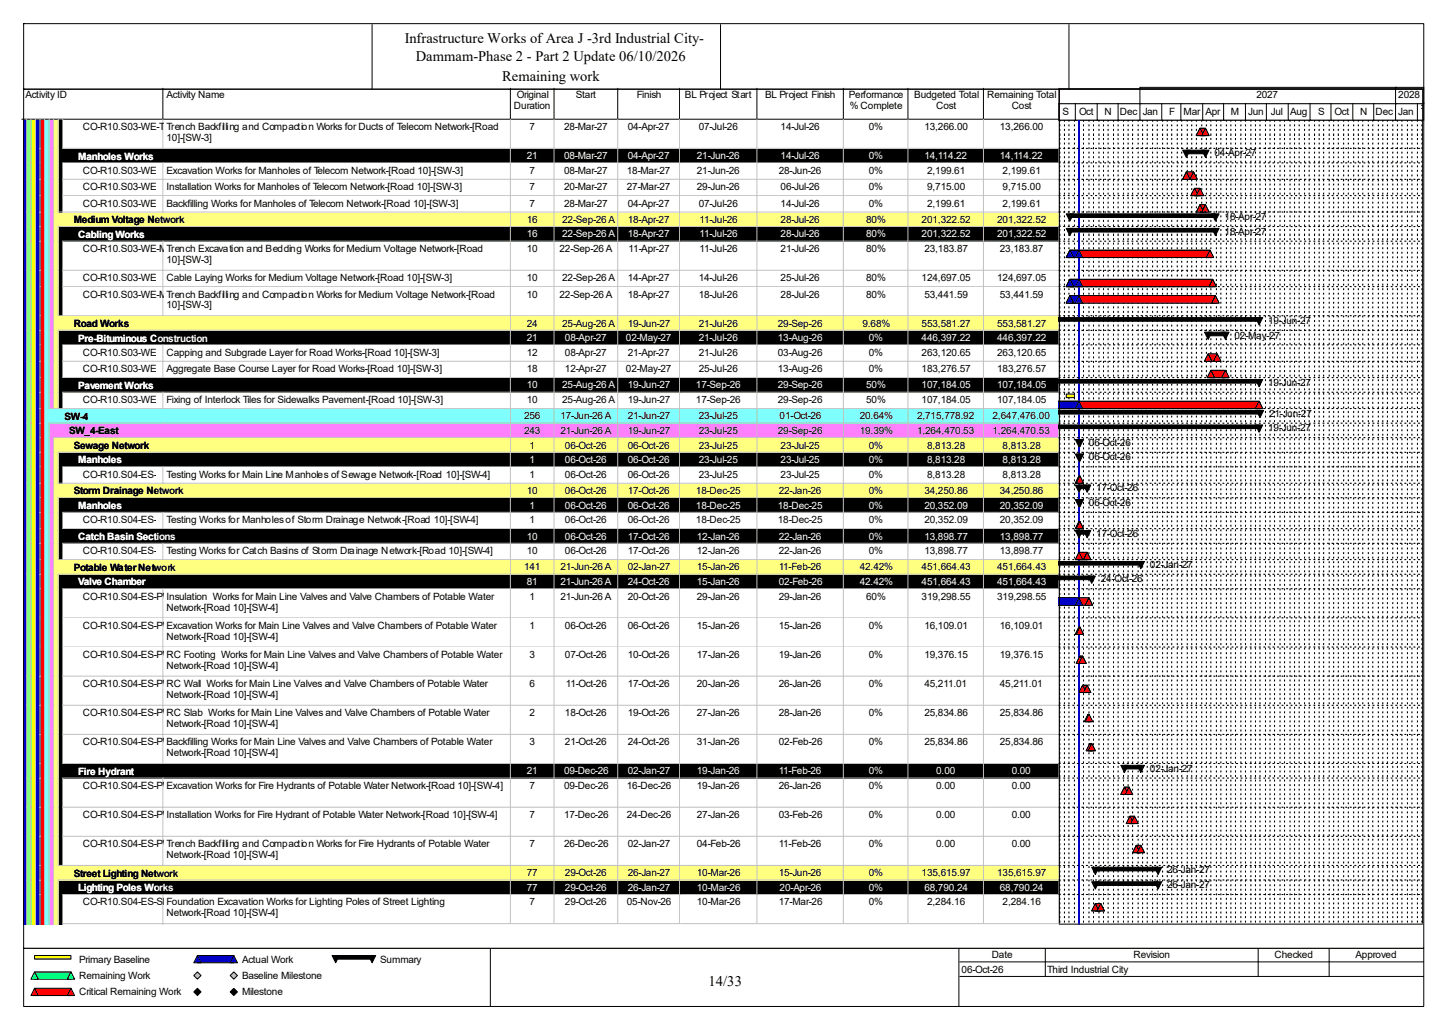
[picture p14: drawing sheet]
<svg xmlns="http://www.w3.org/2000/svg" width="420mm" height="297mm" viewBox="0 0 420 297" stroke-linecap="round" stroke-linejoin="round" font-family="sans-serif">
<defs><g id="words">
<g font-size="4.2">
<text x="117.3" y="12.4">Infrastructure Works of Area J -3rd Industrial City-</text>
<text x="120.5" y="17.7">Dammam-Phase 2 - Part 2 Update 06/10/2026</text>
<text x="145.5" y="23.5">Remaining work</text>
<text x="205.4" y="285.6">14/33</text>
</g>
<g font-size="2.9">
<text x="7.4" y="28.4">Activity ID</text>
<text x="48.3" y="28.4">Activity Name</text>
<text x="149.8" y="28.4">Original</text>
<text x="166.9" y="28.4">Start</text>
<text x="184.6" y="28.4">Finish</text>
<text x="198.5" y="28.4">BL Project Start</text>
<text x="221.8" y="28.4">BL Project Finish</text>
<text x="246" y="28.4">Performance</text>
<text x="265" y="28.4">Budgeted Total</text>
<text x="286.1" y="28.4">Remaining Total</text>
<text x="364.2" y="28.4">2027</text>
<text x="405.3" y="28.4">2028</text>
<text x="149" y="31.6">Duration</text>
<text x="246.3" y="31.6">% Complete</text>
<text x="271.4" y="31.6">Cost</text>
<text x="293.2" y="31.6">Cost</text>
<text x="308" y="33.2">S</text>
<text x="312.8" y="33.2">Oct</text>
<text x="320.1" y="33.2">N</text>
<text x="324.6" y="33.2">Dec</text>
<text x="331.2" y="33.2">Jan</text>
<text x="338.8" y="33.2">F</text>
<text x="343.1" y="33.2">Mar</text>
<text x="349.4" y="33.2">Apr</text>
<text x="356.8" y="33.2">M</text>
<text x="361.8" y="33.2">Jun</text>
<text x="368.4" y="33.2">Jul</text>
<text x="373.9" y="33.2">Aug</text>
<text x="382.1" y="33.2">S</text>
<text x="386.8" y="33.2">Oct</text>
<text x="394.2" y="33.2">N</text>
<text x="398.7" y="33.2">Dec</text>
<text x="405.3" y="33.2">Jan</text>
<text x="410.8" y="32.4">F</text>
<text x="24" y="37.7">CO-R10.S03-WE-TE-130</text>
<text x="48.3" y="37.7">Trench Backfilling and Compaction Works for Ducts of Telecom Network-[Road</text>
<text x="48.3" y="40.9">10]-[SW-3]</text>
<text x="153.5" y="37.7">7</text>
<text x="163.5" y="37.7">28-Mar-27</text>
<text x="181.9" y="37.7">04-Apr-27</text>
<text x="202.5" y="37.7">07-Jul-26</text>
<text x="226.2" y="37.7">14-Jul-26</text>
<text x="251.8" y="37.7">0%</text>
<text x="267.9" y="37.7">13,266.00</text>
<text x="289.8" y="37.7">13,266.00</text>
<text x="352" y="45.3">04-Apr-27</text>
<text x="24" y="50.3">CO-R10.S03-WE-TE-140</text>
<text x="48.3" y="50.3">Excavation Works for Manholes of Telecom Network-[Road 10]-[SW-3]</text>
<text x="153.5" y="50.3">7</text>
<text x="163.5" y="50.3">08-Mar-27</text>
<text x="181.7" y="50.3">18-Mar-27</text>
<text x="202" y="50.3">21-Jun-26</text>
<text x="225.7" y="50.3">28-Jun-26</text>
<text x="251.8" y="50.3">0%</text>
<text x="268.7" y="50.3">2,199.61</text>
<text x="290.6" y="50.3">2,199.61</text>
<text x="24" y="55.1">CO-R10.S03-WE-TE-150</text>
<text x="24" y="59.9">CO-R10.S03-WE-TE-160</text>
<text x="48.3" y="55.1">Installation Works for Manholes of Telecom Network-[Road 10]-[SW-3]</text>
<text x="48.3" y="59.9">Backfilling Works for Manholes of Telecom Network-[Road 10]-[SW-3]</text>
<text x="153.5" y="55.1">7</text>
<text x="153.5" y="59.9">7</text>
<text x="163.5" y="55.1">20-Mar-27</text>
<text x="163.5" y="59.9">28-Mar-27</text>
<text x="181.7" y="55.1">27-Mar-27</text>
<text x="181.9" y="59.9">04-Apr-27</text>
<text x="202" y="55.1">29-Jun-26</text>
<text x="202.5" y="59.9">07-Jul-26</text>
<text x="226.2" y="55.1">06-Jul-26</text>
<text x="226.2" y="59.9">14-Jul-26</text>
<text x="251.8" y="55.1">0%</text>
<text x="251.8" y="59.9">0%</text>
<text x="268.7" y="55.1">9,715.00</text>
<text x="268.7" y="59.9">2,199.61</text>
<text x="290.6" y="55.1">9,715.00</text>
<text x="290.6" y="59.9">2,199.61</text>
<text x="21.4" y="64.7">Medium Voltage Network</text>
<text x="152.7" y="64.6">16</text>
<text x="162.9" y="64.6">22-Sep-26 A</text>
<text x="181.9" y="64.6">18-Apr-27</text>
<text x="202.8" y="64.6">11-Jul-26</text>
<text x="226.2" y="64.6">28-Jul-26</text>
<text x="251" y="64.6">80%</text>
<text x="267.1" y="64.6">201,322.52</text>
<text x="289" y="64.6">201,322.52</text>
<text x="354.9" y="63.8">18-Apr-27</text>
<text x="354.9" y="68">18-Apr-27</text>
<text x="24" y="73">CO-R10.S03-WE-MV-100</text>
<text x="48.3" y="73">Trench Excavation and Bedding Works for Medium Voltage Network-[Road</text>
<text x="48.3" y="76.2">10]-[SW-3]</text>
<text x="152.7" y="73">10</text>
<text x="162.2" y="73">22-Sep-26 A</text>
<text x="182.2" y="73">11-Apr-27</text>
<text x="202.8" y="73">11-Jul-26</text>
<text x="226.2" y="73">21-Jul-26</text>
<text x="251" y="73">80%</text>
<text x="267.9" y="73">23,183.87</text>
<text x="289.8" y="73">23,183.87</text>
<text x="24" y="81.4">CO-R10.S03-WE-MV-110</text>
<text x="48.3" y="81.4">Cable Laying Works for Medium Voltage Network-[Road 10]-[SW-3]</text>
<text x="152.7" y="81.4">10</text>
<text x="162.9" y="81.4">22-Sep-26 A</text>
<text x="181.9" y="81.4">14-Apr-27</text>
<text x="202.5" y="81.4">14-Jul-26</text>
<text x="226.2" y="81.4">25-Jul-26</text>
<text x="251" y="81.4">80%</text>
<text x="267.1" y="81.4">124,697.05</text>
<text x="289" y="81.4">124,697.05</text>
<text x="24" y="86.2">CO-R10.S03-WE-MV-120</text>
<text x="48.3" y="86.2">Trench Backfilling and Compaction Works for Medium Voltage Network-[Road</text>
<text x="48.3" y="89.4">10]-[SW-3]</text>
<text x="152.7" y="86.2">10</text>
<text x="162.2" y="86.2">22-Sep-26 A</text>
<text x="181.9" y="86.2">18-Apr-27</text>
<text x="202.5" y="86.2">18-Jul-26</text>
<text x="226.2" y="86.2">28-Jul-26</text>
<text x="251" y="86.2">80%</text>
<text x="267.9" y="86.2">53,441.59</text>
<text x="289.8" y="86.2">53,441.59</text>
<text x="21.4" y="94.7">Road Works</text>
<text x="152.7" y="94.7">24</text>
<text x="162.9" y="94.7">25-Aug-26 A</text>
<text x="181.9" y="94.7">19-Jun-27</text>
<text x="202.5" y="94.7">21-Jul-26</text>
<text x="225.5" y="94.7">29-Sep-26</text>
<text x="250" y="94.7">9.68%</text>
<text x="267.1" y="94.7">553,581.27</text>
<text x="289" y="94.7">553,581.27</text>
<text x="367.6" y="93.9">19-Jun-27</text>
<text x="357.8" y="98.1">02-May-27</text>
<text x="24" y="103.1">CO-R10.S03-WE-RD-100</text>
<text x="24" y="107.8">CO-R10.S03-WE-RD-110</text>
<text x="48.3" y="103.1">Capping and Subgrade Layer for Road Works-[Road 10]-[SW-3]</text>
<text x="48.3" y="107.8">Aggregate Base Course Layer for Road Works-[Road 10]-[SW-3]</text>
<text x="152.7" y="103.1">12</text>
<text x="152.7" y="107.8">18</text>
<text x="163.7" y="103.1">08-Apr-27</text>
<text x="163.7" y="107.8">12-Apr-27</text>
<text x="181.4" y="107.8">02-May-27</text>
<text x="181.9" y="103.1">21-Apr-27</text>
<text x="202.5" y="103.1">21-Jul-26</text>
<text x="202.5" y="107.8">25-Jul-26</text>
<text x="225.5" y="103.1">03-Aug-26</text>
<text x="225.5" y="107.8">13-Aug-26</text>
<text x="251.8" y="103.1">0%</text>
<text x="251.8" y="107.8">0%</text>
<text x="267.1" y="103.1">263,120.65</text>
<text x="267.1" y="107.8">183,276.57</text>
<text x="289" y="103.1">263,120.65</text>
<text x="289" y="107.8">183,276.57</text>
<text x="367.6" y="111.8">19-Jun-27</text>
<text x="24" y="116.8">CO-R10.S03-WE-RD-130</text>
<text x="48.3" y="116.8">Fixing of Interlock Tiles for Sidewalks Pavement-[Road 10]-[SW-3]</text>
<text x="152.7" y="116.8">10</text>
<text x="162.9" y="116.8">25-Aug-26 A</text>
<text x="181.9" y="116.8">19-Jun-27</text>
<text x="201.7" y="116.8">17-Sep-26</text>
<text x="225.5" y="116.8">29-Sep-26</text>
<text x="251" y="116.8">50%</text>
<text x="267.1" y="116.8">107,184.05</text>
<text x="289" y="116.8">107,184.05</text>
<text x="18.7" y="121.6">SW-4</text>
<text x="20" y="125.9">SW_4-East</text>
<text x="151.9" y="121.5">256</text>
<text x="151.9" y="125.8">243</text>
<text x="162.4" y="121.5">17-Jun-26 A</text>
<text x="162.4" y="125.8">21-Jun-26 A</text>
<text x="181.9" y="121.5">21-Jun-27</text>
<text x="181.9" y="125.8">19-Jun-27</text>
<text x="202.5" y="121.5">23-Jul-25</text>
<text x="202.5" y="125.8">23-Jul-25</text>
<text x="225.5" y="125.8">29-Sep-26</text>
<text x="226" y="121.5">01-Oct-26</text>
<text x="249.2" y="121.5">20.64%</text>
<text x="249.2" y="125.8">19.39%</text>
<text x="265.8" y="121.5">2,715,778.92</text>
<text x="265.8" y="125.8">1,264,470.53</text>
<text x="287.7" y="121.5">2,647,476.00</text>
<text x="287.7" y="125.8">1,264,470.53</text>
<text x="367.6" y="125">19-Jun-27</text>
<text x="367.8" y="120.8">21-Jun-27</text>
<text x="21.4" y="130.1">Sewage Network</text>
<text x="153.5" y="130">1</text>
<text x="163.7" y="130">06-Oct-26</text>
<text x="181.9" y="130">06-Oct-26</text>
<text x="202.5" y="130">23-Jul-25</text>
<text x="226.2" y="130">23-Jul-25</text>
<text x="251.8" y="130">0%</text>
<text x="268.7" y="130">8,813.28</text>
<text x="290.6" y="130">8,813.28</text>
<text x="315.6" y="129.2">06-Oct-26</text>
<text x="315.6" y="133.4">06-Oct-26</text>
<text x="21.4" y="143.3">Storm Drainage Network</text>
<text x="24" y="138.4">CO-R10.S04-ES-SW-210</text>
<text x="48.3" y="138.4">Testing Works for Main Line Manholes of Sewage Network-[Road 10]-[SW-4]</text>
<text x="152.7" y="143.2">10</text>
<text x="153.5" y="138.4">1</text>
<text x="163.7" y="138.4">06-Oct-26</text>
<text x="163.7" y="143.2">06-Oct-26</text>
<text x="181.9" y="138.4">06-Oct-26</text>
<text x="181.9" y="143.2">17-Oct-26</text>
<text x="201.7" y="143.2">18-Dec-25</text>
<text x="202.5" y="138.4">23-Jul-25</text>
<text x="225.7" y="143.2">22-Jan-26</text>
<text x="226.2" y="138.4">23-Jul-25</text>
<text x="251.8" y="138.4">0%</text>
<text x="251.8" y="143.2">0%</text>
<text x="267.9" y="143.2">34,250.86</text>
<text x="268.7" y="138.4">8,813.28</text>
<text x="289.8" y="143.2">34,250.86</text>
<text x="290.6" y="138.4">8,813.28</text>
<text x="317.8" y="142.4">17-Oct-26</text>
<text x="315.6" y="146.6">06-Oct-26</text>
<text x="24" y="151.6">CO-R10.S04-ES-SD-210</text>
<text x="48.3" y="151.6">Testing Works for Manholes of Storm Drainage Network-[Road 10]-[SW-4]</text>
<text x="153.5" y="151.6">1</text>
<text x="163.7" y="151.6">06-Oct-26</text>
<text x="181.9" y="151.6">06-Oct-26</text>
<text x="201.7" y="151.6">18-Dec-25</text>
<text x="225.5" y="151.6">18-Dec-25</text>
<text x="251.8" y="151.6">0%</text>
<text x="267.9" y="151.6">20,352.09</text>
<text x="289.8" y="151.6">20,352.09</text>
<text x="317.8" y="155.6">17-Oct-26</text>
<text x="24" y="160.6">CO-R10.S04-ES-SD-160</text>
<text x="48.3" y="160.6">Testing Works for Catch Basins of Storm Drainage Network-[Road 10]-[SW-4]</text>
<text x="152.7" y="160.6">10</text>
<text x="163.7" y="160.6">06-Oct-26</text>
<text x="181.9" y="160.6">17-Oct-26</text>
<text x="202" y="160.6">12-Jan-26</text>
<text x="225.7" y="160.6">22-Jan-26</text>
<text x="251.8" y="160.6">0%</text>
<text x="267.9" y="160.6">13,898.77</text>
<text x="289.8" y="160.6">13,898.77</text>
<text x="21.4" y="165.4">Potable Water Network</text>
<text x="151.9" y="165.3">141</text>
<text x="162.4" y="165.3">21-Jun-26 A</text>
<text x="181.9" y="165.3">02-Jan-27</text>
<text x="202" y="165.3">15-Jan-26</text>
<text x="225.7" y="165.3">11-Feb-26</text>
<text x="249.2" y="165.3">42.42%</text>
<text x="267.1" y="165.3">451,664.43</text>
<text x="289" y="165.3">451,664.43</text>
<text x="333.3" y="164.5">02-Jan-27</text>
<text x="24" y="173.8">CO-R10.S04-ES-PW-210</text>
<text x="48.3" y="173.8">Insulation Works for Main Line Valves and Valve Chambers of Potable Water</text>
<text x="153.5" y="173.8">1</text>
<text x="162.4" y="173.8">21-Jun-26 A</text>
<text x="181.9" y="173.8">20-Oct-26</text>
<text x="202" y="173.8">29-Jan-26</text>
<text x="225.7" y="173.8">29-Jan-26</text>
<text x="251" y="173.8">60%</text>
<text x="267.1" y="173.8">319,298.55</text>
<text x="289" y="173.8">319,298.55</text>
<text x="319.1" y="168.7">24-Oct-26</text>
<text x="48.3" y="176.9">Network-[Road 10]-[SW-4]</text>
<text x="24" y="182.2">CO-R10.S04-ES-PW-170</text>
<text x="48.3" y="182.2">Excavation Works for Main Line Valves and Valve Chambers of Potable Water</text>
<text x="48.3" y="185.4">Network-[Road 10]-[SW-4]</text>
<text x="153.5" y="182.2">1</text>
<text x="163.7" y="182.2">06-Oct-26</text>
<text x="181.9" y="182.2">06-Oct-26</text>
<text x="202" y="182.2">15-Jan-26</text>
<text x="225.7" y="182.2">15-Jan-26</text>
<text x="251.8" y="182.2">0%</text>
<text x="267.9" y="182.2">16,109.01</text>
<text x="289.8" y="182.2">16,109.01</text>
<text x="24" y="190.6">CO-R10.S04-ES-PW-180</text>
<text x="48.3" y="190.6">RC Footing Works for Main Line Valves and Valve Chambers of Potable Water</text>
<text x="153.5" y="190.6">3</text>
<text x="163.7" y="190.6">07-Oct-26</text>
<text x="181.9" y="190.6">10-Oct-26</text>
<text x="202" y="190.6">17-Jan-26</text>
<text x="225.7" y="190.6">19-Jan-26</text>
<text x="251.8" y="190.6">0%</text>
<text x="267.9" y="190.6">19,376.15</text>
<text x="289.8" y="190.6">19,376.15</text>
<text x="48.3" y="193.8">Network-[Road 10]-[SW-4]</text>
<text x="24" y="199.1">CO-R10.S04-ES-PW-190</text>
<text x="48.3" y="199.1">RC Wall Works for Main Line Valves and Valve Chambers of Potable Water</text>
<text x="48.3" y="202.2">Network-[Road 10]-[SW-4]</text>
<text x="153.5" y="199.1">6</text>
<text x="164" y="199.1">11-Oct-26</text>
<text x="181.9" y="199.1">17-Oct-26</text>
<text x="202" y="199.1">20-Jan-26</text>
<text x="225.7" y="199.1">26-Jan-26</text>
<text x="251.8" y="199.1">0%</text>
<text x="267.9" y="199.1">45,211.01</text>
<text x="289.8" y="199.1">45,211.01</text>
<text x="24" y="207.5">CO-R10.S04-ES-PW-200</text>
<text x="48.3" y="207.5">RC Slab Works for Main Line Valves and Valve Chambers of Potable Water</text>
<text x="153.5" y="207.5">2</text>
<text x="163.7" y="207.5">18-Oct-26</text>
<text x="181.9" y="207.5">19-Oct-26</text>
<text x="202" y="207.5">27-Jan-26</text>
<text x="225.7" y="207.5">28-Jan-26</text>
<text x="251.8" y="207.5">0%</text>
<text x="267.9" y="207.5">25,834.86</text>
<text x="289.8" y="207.5">25,834.86</text>
<text x="24" y="215.9">CO-R10.S04-ES-PW-220</text>
<text x="48.3" y="210.7">Network-[Road 10]-[SW-4]</text>
<text x="48.3" y="215.9">Backfilling Works for Main Line Valves and Valve Chambers of Potable Water</text>
<text x="153.5" y="215.9">3</text>
<text x="163.7" y="215.9">21-Oct-26</text>
<text x="181.9" y="215.9">24-Oct-26</text>
<text x="202" y="215.9">31-Jan-26</text>
<text x="225.7" y="215.9">02-Feb-26</text>
<text x="251.8" y="215.9">0%</text>
<text x="267.9" y="215.9">25,834.86</text>
<text x="289.8" y="215.9">25,834.86</text>
<text x="48.3" y="219.1">Network-[Road 10]-[SW-4]</text>
<text x="333.3" y="223.6">02-Jan-27</text>
<text x="24" y="228.6">CO-R10.S04-ES-PW-140</text>
<text x="48.3" y="228.6">Excavation Works for Fire Hydrants of Potable Water Network-[Road 10]-[SW-4]</text>
<text x="153.5" y="228.6">7</text>
<text x="163.5" y="228.6">09-Dec-26</text>
<text x="181.7" y="228.6">16-Dec-26</text>
<text x="202" y="228.6">19-Jan-26</text>
<text x="225.7" y="228.6">26-Jan-26</text>
<text x="251.8" y="228.6">0%</text>
<text x="271.4" y="228.6">0.00</text>
<text x="293.2" y="228.6">0.00</text>
<text x="24" y="237.1">CO-R10.S04-ES-PW-150</text>
<text x="48.3" y="237.1">Installation Works for Fire Hydrant of Potable Water Network-[Road 10]-[SW-4]</text>
<text x="153.5" y="237.1">7</text>
<text x="163.5" y="237.1">17-Dec-26</text>
<text x="181.7" y="237.1">24-Dec-26</text>
<text x="202" y="237.1">27-Jan-26</text>
<text x="225.7" y="237.1">03-Feb-26</text>
<text x="251.8" y="237.1">0%</text>
<text x="271.4" y="237.1">0.00</text>
<text x="293.2" y="237.1">0.00</text>
<text x="24" y="245.5">CO-R10.S04-ES-PW-160</text>
<text x="48.3" y="245.5">Trench Backfilling and Compaction Works for Fire Hydrants of Potable Water</text>
<text x="153.5" y="245.5">7</text>
<text x="163.5" y="245.5">26-Dec-26</text>
<text x="181.9" y="245.5">02-Jan-27</text>
<text x="202" y="245.5">04-Feb-26</text>
<text x="225.7" y="245.5">11-Feb-26</text>
<text x="251.8" y="245.5">0%</text>
<text x="271.4" y="245.5">0.00</text>
<text x="293.2" y="245.5">0.00</text>
<text x="48.3" y="248.7">Network-[Road 10]-[SW-4]</text>
<text x="21.4" y="254">Street Lighting Network</text>
<text x="152.7" y="253.9">77</text>
<text x="163.7" y="253.9">29-Oct-26</text>
<text x="181.9" y="253.9">26-Jan-27</text>
<text x="202" y="253.9">10-Mar-26</text>
<text x="225.7" y="253.9">15-Jun-26</text>
<text x="251.8" y="253.9">0%</text>
<text x="267.1" y="253.9">135,615.97</text>
<text x="289" y="253.9">135,615.97</text>
<text x="338.3" y="253.1">26-Jan-27</text>
<text x="338.3" y="257.3">26-Jan-27</text>
<text x="24" y="262.3">CO-R10.S04-ES-SL-100</text>
<text x="48.3" y="262.3">Foundation Excavation Works for Lighting Poles of Street Lighting</text>
<text x="153.5" y="262.3">7</text>
<text x="163.7" y="262.3">29-Oct-26</text>
<text x="181.7" y="262.3">05-Nov-26</text>
<text x="202" y="262.3">10-Mar-26</text>
<text x="225.7" y="262.3">17-Mar-26</text>
<text x="251.8" y="262.3">0%</text>
<text x="268.7" y="262.3">2,284.16</text>
<text x="290.6" y="262.3">2,284.16</text>
<text x="48.3" y="265.5">Network-[Road 10]-[SW-4]</text>
<text x="22.9" y="279">Primary Baseline</text>
<text x="70.1" y="279">Actual Work</text>
<text x="110.2" y="279">Summary</text>
<text x="278.7" y="281.9">06-Oct-26</text>
<text x="287.4" y="277.7">Date</text>
<text x="303.5" y="281.9">Third Industrial City</text>
<text x="328.5" y="277.7">Revision</text>
<text x="369.4" y="277.7">Checked</text>
<text x="392.9" y="277.7">Approved</text>
<text x="22.9" y="283.7">Remaining Work</text>
<text x="70.1" y="283.7">Baseline Milestone</text>
<text x="22.9" y="288.5">Critical Remaining Work</text>
<text x="70.1" y="288.5">Milestone</text>
</g>
<g font-size="2.9" fill="#fff">
<text x="22.7" y="46.2">Manholes Works</text>
<text x="152.7" y="46.1">21</text>
<text x="163.5" y="46.1">08-Mar-27</text>
<text x="181.9" y="46.1">04-Apr-27</text>
<text x="202" y="46.1">21-Jun-26</text>
<text x="226.2" y="46.1">14-Jul-26</text>
<text x="251.8" y="46.1">0%</text>
<text x="267.9" y="46.1">14,114.22</text>
<text x="289.8" y="46.1">14,114.22</text>
<text x="22.7" y="68.9">Cabling Works</text>
<text x="152.7" y="68.8">16</text>
<text x="162.9" y="68.8">22-Sep-26 A</text>
<text x="181.9" y="68.8">18-Apr-27</text>
<text x="202.8" y="68.8">11-Jul-26</text>
<text x="226.2" y="68.8">28-Jul-26</text>
<text x="251" y="68.8">80%</text>
<text x="267.1" y="68.8">201,322.52</text>
<text x="289" y="68.8">201,322.52</text>
<text x="22.7" y="99">Pre-Bituminous Construction</text>
<text x="152.7" y="98.9">21</text>
<text x="163.7" y="98.9">08-Apr-27</text>
<text x="181.4" y="98.9">02-May-27</text>
<text x="202.5" y="98.9">21-Jul-26</text>
<text x="225.5" y="98.9">13-Aug-26</text>
<text x="251.8" y="98.9">0%</text>
<text x="267.1" y="98.9">446,397.22</text>
<text x="289" y="98.9">446,397.22</text>
<text x="22.7" y="112.6">Pavement Works</text>
<text x="152.7" y="112.6">10</text>
<text x="162.9" y="112.6">25-Aug-26 A</text>
<text x="181.9" y="112.6">19-Jun-27</text>
<text x="201.7" y="112.6">17-Sep-26</text>
<text x="225.5" y="112.6">29-Sep-26</text>
<text x="251" y="112.6">50%</text>
<text x="267.1" y="112.6">107,184.05</text>
<text x="289" y="112.6">107,184.05</text>
<text x="22.7" y="134.3">Manholes</text>
<text x="153.5" y="134.2">1</text>
<text x="163.7" y="134.2">06-Oct-26</text>
<text x="181.9" y="134.2">06-Oct-26</text>
<text x="202.5" y="134.2">23-Jul-25</text>
<text x="226.2" y="134.2">23-Jul-25</text>
<text x="251.8" y="134.2">0%</text>
<text x="268.7" y="134.2">8,813.28</text>
<text x="290.6" y="134.2">8,813.28</text>
<text x="22.7" y="147.5">Manholes</text>
<text x="153.5" y="147.4">1</text>
<text x="163.7" y="147.4">06-Oct-26</text>
<text x="181.9" y="147.4">06-Oct-26</text>
<text x="201.7" y="147.4">18-Dec-25</text>
<text x="225.5" y="147.4">18-Dec-25</text>
<text x="251.8" y="147.4">0%</text>
<text x="267.9" y="147.4">20,352.09</text>
<text x="289.8" y="147.4">20,352.09</text>
<text x="22.7" y="156.4">Catch Basin Sections</text>
<text x="152.7" y="156.3">10</text>
<text x="163.7" y="156.3">06-Oct-26</text>
<text x="181.9" y="156.3">17-Oct-26</text>
<text x="202" y="156.3">12-Jan-26</text>
<text x="225.7" y="156.3">22-Jan-26</text>
<text x="251.8" y="156.3">0%</text>
<text x="267.9" y="156.3">13,898.77</text>
<text x="289.8" y="156.3">13,898.77</text>
<text x="22.7" y="169.6">Valve Chamber</text>
<text x="152.7" y="169.5">81</text>
<text x="162.4" y="169.5">21-Jun-26 A</text>
<text x="181.9" y="169.5">24-Oct-26</text>
<text x="202" y="169.5">15-Jan-26</text>
<text x="225.7" y="169.5">02-Feb-26</text>
<text x="249.2" y="169.5">42.42%</text>
<text x="267.1" y="169.5">451,664.43</text>
<text x="289" y="169.5">451,664.43</text>
<text x="22.7" y="224.5">Fire Hydrant</text>
<text x="152.7" y="224.4">21</text>
<text x="163.5" y="224.4">09-Dec-26</text>
<text x="181.9" y="224.4">02-Jan-27</text>
<text x="202" y="224.4">19-Jan-26</text>
<text x="225.7" y="224.4">11-Feb-26</text>
<text x="251.8" y="224.4">0%</text>
<text x="271.4" y="224.4">0.00</text>
<text x="293.2" y="224.4">0.00</text>
<text x="22.7" y="258.2">Lighting Poles Works</text>
<text x="152.7" y="258.1">77</text>
<text x="163.7" y="258.1">29-Oct-26</text>
<text x="181.9" y="258.1">26-Jan-27</text>
<text x="202" y="258.1">10-Mar-26</text>
<text x="226" y="258.1">20-Apr-26</text>
<text x="251.8" y="258.1">0%</text>
<text x="267.9" y="258.1">68,790.24</text>
<text x="289.8" y="258.1">68,790.24</text>
</g>
</g></defs>
<path d="M47.2 25.6v8.9h-40.9" fill="none" stroke="#000" stroke-width=".29"/>
<path d="M47.5 25.6h100.7v9.2h-100.7z" fill="#fff"/>
<path d="M147.9 25.6v8.9h-100.7" fill="none" stroke="#000" stroke-width=".29"/>
<path d="M148.2 25.6h12.7v9.2h-12.7z" fill="#fff"/>
<path d="M160.6 25.6v8.9h-12.7" fill="none" stroke="#000" stroke-width=".29"/>
<path d="M160.9 25.6h18.4v9.2h-18.4z" fill="#fff"/>
<path d="M179 25.6v8.9h-18.4" fill="none" stroke="#000" stroke-width=".29"/>
<path d="M179.3 25.6h17.9v9.2h-17.9z" fill="#fff"/>
<path d="M197 25.6v8.9h-18" fill="none" stroke="#000" stroke-width=".29"/>
<path d="M197.2 25.6h22.5v9.2h-22.5z" fill="#fff"/>
<path d="M219.4 25.6v8.9h-22.4" fill="none" stroke="#000" stroke-width=".29"/>
<path d="M219.7 25.6h25v9.2h-25z" fill="#fff"/>
<path d="M244.4 25.6v8.9h-25" fill="none" stroke="#000" stroke-width=".29"/>
<path d="M244.7 25.6h18.7v9.2h-18.7z" fill="#fff"/>
<path d="M263.2 25.6v8.9h-18.8" fill="none" stroke="#000" stroke-width=".29"/>
<path d="M263.4 25.6h21.9v9.2h-21.9z" fill="#fff"/>
<path d="M285 25.6v8.9h-21.8" fill="none" stroke="#000" stroke-width=".29"/>
<path d="M285.3 25.6h21.9v9.2h-21.9z" fill="#fff"/>
<path d="M306.9 25.6v8.9h-21.9" fill="none" stroke="#000" stroke-width=".29"/>
<path d="M6.6 34.8h1.3v8.5h-1.3z" fill="#00f"/>
<path d="M7.6 34.5v8.7" fill="none" stroke="#c0c0c0" stroke-width=".29"/>
<path d="M7.9 34.8h1.3v8.5h-1.3z" fill="#80ff80"/>
<path d="M9 34.5v8.7" fill="none" stroke="#c0c0c0" stroke-width=".29"/>
<path d="M9.2 34.8h1.3v8.5h-1.3z" fill="#ff0"/>
<path d="M10.3 34.5v8.7" fill="none" stroke="#c0c0c0" stroke-width=".29"/>
<path d="M10.5 34.8h1.4v8.5h-1.4z" fill="#00f"/>
<path d="M11.6 34.5v8.7" fill="none" stroke="#c0c0c0" stroke-width=".29"/>
<path d="M11.9 34.8h1.3v8.5h-1.3z" fill="#f00"/>
<path d="M12.9 34.5v8.7" fill="none" stroke="#c0c0c0" stroke-width=".29"/>
<path d="M13.2 34.8h1.3v8.5h-1.3z" fill="#80ffff"/>
<path d="M14.2 34.5v8.7" fill="none" stroke="#c0c0c0" stroke-width=".29"/>
<path d="M14.5 34.8h1.3v8.5h-1.3z" fill="#ff80ff"/>
<path d="M15.6 34.5v8.7" fill="none" stroke="#c0c0c0" stroke-width=".29"/>
<path d="M15.8 34.8h1.3v8.5h-1.3z" fill="#ffff80"/>
<path d="M16.9 34.5v8.7M18.2 34.5v8.7" fill="none" stroke="#c0c0c0" stroke-width=".29"/>
<path d="M17.1 34.8h1.4v8.5h-1.4z" fill="#000"/>
<path d="M18.5 34.8h29v8.5h-29z" fill="#fff"/>
<path d="M47.2 34.5v8.7M18.2 43h29.3" fill="none" stroke="#c0c0c0" stroke-width=".29"/>
<path d="M47.5 34.8h100.7v8.5h-100.7z" fill="#fff"/>
<path d="M147.9 34.5v8.5h-100.4" fill="none" stroke="#c0c0c0" stroke-width=".29"/>
<path d="M148.2 34.8h12.7v8.5h-12.7z" fill="#fff"/>
<path d="M160.6 34.5v8.5h-12.4" fill="none" stroke="#c0c0c0" stroke-width=".29"/>
<path d="M160.9 34.8h18.4v8.5h-18.4z" fill="#fff"/>
<path d="M179 34.5v8.5h-18.1" fill="none" stroke="#c0c0c0" stroke-width=".29"/>
<path d="M179.3 34.8h17.9v8.5h-17.9z" fill="#fff"/>
<path d="M197 34.5v8.5h-17.7" fill="none" stroke="#c0c0c0" stroke-width=".29"/>
<path d="M197.2 34.8h22.5v8.5h-22.5z" fill="#fff"/>
<path d="M219.4 34.5v8.5h-22.2" fill="none" stroke="#c0c0c0" stroke-width=".29"/>
<path d="M219.7 34.8h25v8.5h-25z" fill="#fff"/>
<path d="M244.4 34.5v8.5h-24.7" fill="none" stroke="#c0c0c0" stroke-width=".29"/>
<path d="M244.7 34.8h18.7v8.5h-18.7z" fill="#fff"/>
<path d="M263.2 34.5v8.5h-18.5" fill="none" stroke="#c0c0c0" stroke-width=".29"/>
<path d="M263.4 34.8h21.9v8.5h-21.9z" fill="#fff"/>
<path d="M285 34.5v8.5h-21.6" fill="none" stroke="#c0c0c0" stroke-width=".29"/>
<path d="M285.3 34.8h21.9v8.5h-21.9z" fill="#fff"/>
<path d="M306.9 34.5v8.5h-21.6" fill="none" stroke="#c0c0c0" stroke-width=".29"/>
<path d="M6.6 43.3h1.3v4.2h-1.3z" fill="#00f"/>
<path d="M7.6 43v4.5" fill="none" stroke="#c0c0c0" stroke-width=".29"/>
<path d="M7.9 43.3h1.3v4.2h-1.3z" fill="#80ff80"/>
<path d="M9 43v4.5" fill="none" stroke="#c0c0c0" stroke-width=".29"/>
<path d="M9.2 43.3h1.3v4.2h-1.3z" fill="#ff0"/>
<path d="M10.3 43v4.5" fill="none" stroke="#c0c0c0" stroke-width=".29"/>
<path d="M10.5 43.3h1.4v4.2h-1.4z" fill="#00f"/>
<path d="M11.6 43v4.5" fill="none" stroke="#c0c0c0" stroke-width=".29"/>
<path d="M11.9 43.3h1.3v4.2h-1.3z" fill="#f00"/>
<path d="M12.9 43v4.5" fill="none" stroke="#c0c0c0" stroke-width=".29"/>
<path d="M13.2 43.3h1.3v4.2h-1.3z" fill="#80ffff"/>
<path d="M14.2 43v4.5" fill="none" stroke="#c0c0c0" stroke-width=".29"/>
<path d="M14.5 43.3h1.3v4.2h-1.3z" fill="#ff80ff"/>
<path d="M15.6 43v4.5" fill="none" stroke="#c0c0c0" stroke-width=".29"/>
<path d="M15.8 43.3h1.3v4.2h-1.3z" fill="#ffff80"/>
<path d="M16.9 43v4.5M147.9 43v4.2h-129.7M160.6 43v4.2h-12.4M179 43v4.2h-18.1M197 43v4.2h-17.7M219.4 43v4.2h-22.2M244.4 43v4.2h-24.7M263.2 43v4.2h-18.5M285 43v4.2h-21.6M306.9 43v4.2h-21.6" fill="none" stroke="#c0c0c0" stroke-width=".29"/>
<path d="M17.1 43.3h30.4v4.2h-30.4zM47.5 43.3h100.7v4.2h-100.7zM148.2 43.3h12.7v4.2h-12.7zM160.9 43.3h18.4v4.2h-18.4zM179.3 43.3h17.9v4.2h-17.9zM197.2 43.3h22.5v4.2h-22.5zM219.7 43.3h25v4.2h-25zM244.7 43.3h18.7v4.2h-18.7zM263.4 43.3h21.9v4.2h-21.9zM285.3 43.3h21.9v4.2h-21.9z" fill="#000"/>
<path d="M6.6 47.5h1.3v4.7h-1.3z" fill="#00f"/>
<path d="M7.6 47.2v5" fill="none" stroke="#c0c0c0" stroke-width=".29"/>
<path d="M7.9 47.5h1.3v4.7h-1.3z" fill="#80ff80"/>
<path d="M9 47.2v5" fill="none" stroke="#c0c0c0" stroke-width=".29"/>
<path d="M9.2 47.5h1.3v4.7h-1.3z" fill="#ff0"/>
<path d="M10.3 47.2v5" fill="none" stroke="#c0c0c0" stroke-width=".29"/>
<path d="M10.5 47.5h1.4v4.7h-1.4z" fill="#00f"/>
<path d="M11.6 47.2v5" fill="none" stroke="#c0c0c0" stroke-width=".29"/>
<path d="M11.9 47.5h1.3v4.7h-1.3z" fill="#f00"/>
<path d="M12.9 47.2v5" fill="none" stroke="#c0c0c0" stroke-width=".29"/>
<path d="M13.2 47.5h1.3v4.7h-1.3z" fill="#80ffff"/>
<path d="M14.2 47.2v5" fill="none" stroke="#c0c0c0" stroke-width=".29"/>
<path d="M14.5 47.5h1.3v4.7h-1.3z" fill="#ff80ff"/>
<path d="M15.6 47.2v5" fill="none" stroke="#c0c0c0" stroke-width=".29"/>
<path d="M15.8 47.5h1.3v4.7h-1.3z" fill="#ffff80"/>
<path d="M16.9 47.2v5M18.2 47.2v5" fill="none" stroke="#c0c0c0" stroke-width=".29"/>
<path d="M17.1 47.5h1.4v4.7h-1.4z" fill="#000"/>
<path d="M18.5 47.5h29v4.7h-29z" fill="#fff"/>
<path d="M18.2 51.9h29.3M47.2 47.2v5" fill="none" stroke="#c0c0c0" stroke-width=".29"/>
<path d="M47.5 47.5h100.7v4.7h-100.7z" fill="#fff"/>
<path d="M147.9 47.2v4.7h-100.4" fill="none" stroke="#c0c0c0" stroke-width=".29"/>
<path d="M148.2 47.5h12.7v4.7h-12.7z" fill="#fff"/>
<path d="M160.6 47.2v4.7h-12.4" fill="none" stroke="#c0c0c0" stroke-width=".29"/>
<path d="M160.9 47.5h18.4v4.7h-18.4z" fill="#fff"/>
<path d="M179 47.2v4.7h-18.1" fill="none" stroke="#c0c0c0" stroke-width=".29"/>
<path d="M179.3 47.5h17.9v4.7h-17.9z" fill="#fff"/>
<path d="M197 47.2v4.7h-17.7" fill="none" stroke="#c0c0c0" stroke-width=".29"/>
<path d="M197.2 47.5h22.5v4.7h-22.5z" fill="#fff"/>
<path d="M219.4 47.2v4.7h-22.2" fill="none" stroke="#c0c0c0" stroke-width=".29"/>
<path d="M219.7 47.5h25v4.7h-25z" fill="#fff"/>
<path d="M244.4 47.2v4.7h-24.7" fill="none" stroke="#c0c0c0" stroke-width=".29"/>
<path d="M244.7 47.5h18.7v4.7h-18.7z" fill="#fff"/>
<path d="M263.2 47.2v4.7h-18.5" fill="none" stroke="#c0c0c0" stroke-width=".29"/>
<path d="M263.4 47.5h21.9v4.7h-21.9z" fill="#fff"/>
<path d="M285 47.2v4.7h-21.6" fill="none" stroke="#c0c0c0" stroke-width=".29"/>
<path d="M285.3 47.5h21.9v4.7h-21.9z" fill="#fff"/>
<path d="M306.9 47.2v4.7h-21.6" fill="none" stroke="#c0c0c0" stroke-width=".29"/>
<path d="M6.6 52.2h1.3v4.7h-1.3z" fill="#00f"/>
<path d="M7.6 51.9v5.1" fill="none" stroke="#c0c0c0" stroke-width=".29"/>
<path d="M7.9 52.2h1.3v4.7h-1.3z" fill="#80ff80"/>
<path d="M9 51.9v5.1" fill="none" stroke="#c0c0c0" stroke-width=".29"/>
<path d="M9.2 52.2h1.3v4.7h-1.3z" fill="#ff0"/>
<path d="M10.3 51.9v5.1" fill="none" stroke="#c0c0c0" stroke-width=".29"/>
<path d="M10.5 52.2h1.4v4.7h-1.4z" fill="#00f"/>
<path d="M11.6 51.9v5.1" fill="none" stroke="#c0c0c0" stroke-width=".29"/>
<path d="M11.9 52.2h1.3v4.7h-1.3z" fill="#f00"/>
<path d="M12.9 51.9v5.1" fill="none" stroke="#c0c0c0" stroke-width=".29"/>
<path d="M13.2 52.2h1.3v4.7h-1.3z" fill="#80ffff"/>
<path d="M14.2 51.9v5.1" fill="none" stroke="#c0c0c0" stroke-width=".29"/>
<path d="M14.5 52.2h1.3v4.7h-1.3z" fill="#ff80ff"/>
<path d="M15.6 51.9v5.1" fill="none" stroke="#c0c0c0" stroke-width=".29"/>
<path d="M15.8 52.2h1.3v4.7h-1.3z" fill="#ffff80"/>
<path d="M16.9 51.9v5.1M18.2 51.9v5.1" fill="none" stroke="#c0c0c0" stroke-width=".29"/>
<path d="M17.1 52.2h1.4v4.7h-1.4z" fill="#000"/>
<path d="M18.5 52.2h29v4.7h-29z" fill="#fff"/>
<path d="M18.2 56.7h29.3M47.2 51.9v5.1" fill="none" stroke="#c0c0c0" stroke-width=".29"/>
<path d="M47.5 52.2h100.7v4.7h-100.7z" fill="#fff"/>
<path d="M147.9 51.9v4.8h-100.4" fill="none" stroke="#c0c0c0" stroke-width=".29"/>
<path d="M148.2 52.2h12.7v4.7h-12.7z" fill="#fff"/>
<path d="M160.6 51.9v4.8h-12.4" fill="none" stroke="#c0c0c0" stroke-width=".29"/>
<path d="M160.9 52.2h18.4v4.7h-18.4z" fill="#fff"/>
<path d="M179 51.9v4.8h-18.1" fill="none" stroke="#c0c0c0" stroke-width=".29"/>
<path d="M179.3 52.2h17.9v4.7h-17.9z" fill="#fff"/>
<path d="M197 51.9v4.8h-17.7" fill="none" stroke="#c0c0c0" stroke-width=".29"/>
<path d="M197.2 52.2h22.5v4.7h-22.5z" fill="#fff"/>
<path d="M219.4 51.9v4.8h-22.2" fill="none" stroke="#c0c0c0" stroke-width=".29"/>
<path d="M219.7 52.2h25v4.7h-25z" fill="#fff"/>
<path d="M244.4 51.9v4.8h-24.7" fill="none" stroke="#c0c0c0" stroke-width=".29"/>
<path d="M244.7 52.2h18.7v4.7h-18.7z" fill="#fff"/>
<path d="M263.2 51.9v4.8h-18.5" fill="none" stroke="#c0c0c0" stroke-width=".29"/>
<path d="M263.4 52.2h21.9v4.7h-21.9z" fill="#fff"/>
<path d="M285 51.9v4.8h-21.6" fill="none" stroke="#c0c0c0" stroke-width=".29"/>
<path d="M285.3 52.2h21.9v4.7h-21.9z" fill="#fff"/>
<path d="M306.9 51.9v4.8h-21.6" fill="none" stroke="#c0c0c0" stroke-width=".29"/>
<path d="M6.6 56.9h1.3v4.8h-1.3z" fill="#00f"/>
<path d="M7.6 56.7v5" fill="none" stroke="#c0c0c0" stroke-width=".29"/>
<path d="M7.9 56.9h1.3v4.8h-1.3z" fill="#80ff80"/>
<path d="M9 56.7v5" fill="none" stroke="#c0c0c0" stroke-width=".29"/>
<path d="M9.2 56.9h1.3v4.8h-1.3z" fill="#ff0"/>
<path d="M10.3 56.7v5" fill="none" stroke="#c0c0c0" stroke-width=".29"/>
<path d="M10.5 56.9h1.4v4.8h-1.4z" fill="#00f"/>
<path d="M11.6 56.7v5" fill="none" stroke="#c0c0c0" stroke-width=".29"/>
<path d="M11.9 56.9h1.3v4.8h-1.3z" fill="#f00"/>
<path d="M12.9 56.7v5" fill="none" stroke="#c0c0c0" stroke-width=".29"/>
<path d="M13.2 56.9h1.3v4.8h-1.3z" fill="#80ffff"/>
<path d="M14.2 56.7v5" fill="none" stroke="#c0c0c0" stroke-width=".29"/>
<path d="M14.5 56.9h1.3v4.8h-1.3z" fill="#ff80ff"/>
<path d="M15.6 56.7v5" fill="none" stroke="#c0c0c0" stroke-width=".29"/>
<path d="M15.8 56.9h1.3v4.8h-1.3z" fill="#ffff80"/>
<path d="M16.9 56.7v5M18.2 56.7v5M16.9 61.4h1.6" fill="none" stroke="#c0c0c0" stroke-width=".29"/>
<path d="M17.1 56.9h1.4v4.8h-1.4z" fill="#000"/>
<path d="M18.5 56.9h29v4.8h-29z" fill="#fff"/>
<path d="M47.2 56.7v5M18.2 61.4h29.3" fill="none" stroke="#c0c0c0" stroke-width=".29"/>
<path d="M47.5 56.9h100.7v4.8h-100.7z" fill="#fff"/>
<path d="M147.9 56.7v4.7h-100.4" fill="none" stroke="#c0c0c0" stroke-width=".29"/>
<path d="M148.2 56.9h12.7v4.8h-12.7z" fill="#fff"/>
<path d="M160.6 56.7v4.7h-12.4" fill="none" stroke="#c0c0c0" stroke-width=".29"/>
<path d="M160.9 56.9h18.4v4.8h-18.4z" fill="#fff"/>
<path d="M179 56.7v4.7h-18.1" fill="none" stroke="#c0c0c0" stroke-width=".29"/>
<path d="M179.3 56.9h17.9v4.8h-17.9z" fill="#fff"/>
<path d="M197 56.7v4.7h-17.7" fill="none" stroke="#c0c0c0" stroke-width=".29"/>
<path d="M197.2 56.9h22.5v4.8h-22.5z" fill="#fff"/>
<path d="M219.4 56.7v4.7h-22.2" fill="none" stroke="#c0c0c0" stroke-width=".29"/>
<path d="M219.7 56.9h25v4.8h-25z" fill="#fff"/>
<path d="M244.4 56.7v4.7h-24.7" fill="none" stroke="#c0c0c0" stroke-width=".29"/>
<path d="M244.7 56.9h18.7v4.8h-18.7z" fill="#fff"/>
<path d="M263.2 56.7v4.7h-18.5" fill="none" stroke="#c0c0c0" stroke-width=".29"/>
<path d="M263.4 56.9h21.9v4.8h-21.9z" fill="#fff"/>
<path d="M285 56.7v4.7h-21.6" fill="none" stroke="#c0c0c0" stroke-width=".29"/>
<path d="M285.3 56.9h21.9v4.8h-21.9z" fill="#fff"/>
<path d="M306.9 56.7v4.7h-21.6" fill="none" stroke="#c0c0c0" stroke-width=".29"/>
<path d="M6.6 61.7h1.3v4.2h-1.3z" fill="#00f"/>
<path d="M7.6 61.4v4.5" fill="none" stroke="#c0c0c0" stroke-width=".29"/>
<path d="M7.9 61.7h1.3v4.2h-1.3z" fill="#80ff80"/>
<path d="M9 61.4v4.5" fill="none" stroke="#c0c0c0" stroke-width=".29"/>
<path d="M9.2 61.7h1.3v4.2h-1.3z" fill="#ff0"/>
<path d="M10.3 61.4v4.5" fill="none" stroke="#c0c0c0" stroke-width=".29"/>
<path d="M10.5 61.7h1.4v4.2h-1.4z" fill="#00f"/>
<path d="M11.6 61.4v4.5" fill="none" stroke="#c0c0c0" stroke-width=".29"/>
<path d="M11.9 61.7h1.3v4.2h-1.3z" fill="#f00"/>
<path d="M12.9 61.4v4.5" fill="none" stroke="#c0c0c0" stroke-width=".29"/>
<path d="M13.2 61.7h1.3v4.2h-1.3z" fill="#80ffff"/>
<path d="M14.2 61.4v4.5" fill="none" stroke="#c0c0c0" stroke-width=".29"/>
<path d="M14.5 61.7h1.3v4.2h-1.3z" fill="#ff80ff"/>
<path d="M15.6 61.4v4.5" fill="none" stroke="#c0c0c0" stroke-width=".29"/>
<path d="M15.8 61.7h31.7v4.2h-31.7z" fill="#ffff80"/>
<path d="M16.9 65.7h30.6" fill="none" stroke="#c0c0c0" stroke-width=".29"/>
<path d="M47.5 61.7h100.7v4.2h-100.7z" fill="#ffff80"/>
<path d="M147.9 61.4v4.3h-100.4" fill="none" stroke="#c0c0c0" stroke-width=".29"/>
<path d="M148.2 61.7h12.7v4.2h-12.7z" fill="#ffff80"/>
<path d="M160.6 61.4v4.3h-12.4" fill="none" stroke="#c0c0c0" stroke-width=".29"/>
<path d="M160.9 61.7h18.4v4.2h-18.4z" fill="#ffff80"/>
<path d="M179 61.4v4.3h-18.1" fill="none" stroke="#c0c0c0" stroke-width=".29"/>
<path d="M179.3 61.7h17.9v4.2h-17.9z" fill="#ffff80"/>
<path d="M197 61.4v4.3h-17.7" fill="none" stroke="#c0c0c0" stroke-width=".29"/>
<path d="M197.2 61.7h22.5v4.2h-22.5z" fill="#ffff80"/>
<path d="M219.4 61.4v4.3h-22.2" fill="none" stroke="#c0c0c0" stroke-width=".29"/>
<path d="M219.7 61.7h25v4.2h-25z" fill="#ffff80"/>
<path d="M244.4 61.4v4.3h-24.7" fill="none" stroke="#c0c0c0" stroke-width=".29"/>
<path d="M244.7 61.7h18.7v4.2h-18.7z" fill="#ffff80"/>
<path d="M263.2 61.4v4.3h-18.5" fill="none" stroke="#c0c0c0" stroke-width=".29"/>
<path d="M263.4 61.7h21.9v4.2h-21.9z" fill="#ffff80"/>
<path d="M285 61.4v4.3h-21.6" fill="none" stroke="#c0c0c0" stroke-width=".29"/>
<path d="M285.3 61.7h21.9v4.2h-21.9z" fill="#ffff80"/>
<path d="M306.9 61.4v4.3h-21.6" fill="none" stroke="#c0c0c0" stroke-width=".29"/>
<path d="M6.6 65.9h1.3v4.2h-1.3z" fill="#00f"/>
<path d="M7.6 65.7v4.4" fill="none" stroke="#c0c0c0" stroke-width=".29"/>
<path d="M7.9 65.9h1.3v4.2h-1.3z" fill="#80ff80"/>
<path d="M9 65.7v4.4" fill="none" stroke="#c0c0c0" stroke-width=".29"/>
<path d="M9.2 65.9h1.3v4.2h-1.3z" fill="#ff0"/>
<path d="M10.3 65.7v4.4" fill="none" stroke="#c0c0c0" stroke-width=".29"/>
<path d="M10.5 65.9h1.4v4.2h-1.4z" fill="#00f"/>
<path d="M11.6 65.7v4.4" fill="none" stroke="#c0c0c0" stroke-width=".29"/>
<path d="M11.9 65.9h1.3v4.2h-1.3z" fill="#f00"/>
<path d="M12.9 65.7v4.4" fill="none" stroke="#c0c0c0" stroke-width=".29"/>
<path d="M13.2 65.9h1.3v4.2h-1.3z" fill="#80ffff"/>
<path d="M14.2 65.7v4.4" fill="none" stroke="#c0c0c0" stroke-width=".29"/>
<path d="M14.5 65.9h1.3v4.2h-1.3z" fill="#ff80ff"/>
<path d="M15.6 65.7v4.4" fill="none" stroke="#c0c0c0" stroke-width=".29"/>
<path d="M15.8 65.9h1.3v4.2h-1.3z" fill="#ffff80"/>
<path d="M16.9 65.7v4.4M147.9 65.7v4.2h-129.7M160.6 65.7v4.2h-12.4M179 65.7v4.2h-18.1M197 65.7v4.2h-17.7M219.4 65.7v4.2h-22.2M244.4 65.7v4.2h-24.7M263.2 65.7v4.2h-18.5M285 65.7v4.2h-21.6M306.9 65.7v4.2h-21.6" fill="none" stroke="#c0c0c0" stroke-width=".29"/>
<path d="M17.1 65.9h30.4v4.2h-30.4zM47.5 65.9h100.7v4.2h-100.7zM148.2 65.9h12.7v4.2h-12.7zM160.9 65.9h18.4v4.2h-18.4zM179.3 65.9h17.9v4.2h-17.9zM197.2 65.9h22.5v4.2h-22.5zM219.7 65.9h25v4.2h-25zM244.7 65.9h18.7v4.2h-18.7zM263.4 65.9h21.9v4.2h-21.9zM285.3 65.9h21.9v4.2h-21.9z" fill="#000"/>
<path d="M6.6 70.1h1.3v8.5h-1.3z" fill="#00f"/>
<path d="M7.6 69.9v8.7" fill="none" stroke="#c0c0c0" stroke-width=".29"/>
<path d="M7.9 70.1h1.3v8.5h-1.3z" fill="#80ff80"/>
<path d="M9 69.9v8.7" fill="none" stroke="#c0c0c0" stroke-width=".29"/>
<path d="M9.2 70.1h1.3v8.5h-1.3z" fill="#ff0"/>
<path d="M10.3 69.9v8.7" fill="none" stroke="#c0c0c0" stroke-width=".29"/>
<path d="M10.5 70.1h1.4v8.5h-1.4z" fill="#00f"/>
<path d="M11.6 69.9v8.7" fill="none" stroke="#c0c0c0" stroke-width=".29"/>
<path d="M11.9 70.1h1.3v8.5h-1.3z" fill="#f00"/>
<path d="M12.9 69.9v8.7" fill="none" stroke="#c0c0c0" stroke-width=".29"/>
<path d="M13.2 70.1h1.3v8.5h-1.3z" fill="#80ffff"/>
<path d="M14.2 69.9v8.7" fill="none" stroke="#c0c0c0" stroke-width=".29"/>
<path d="M14.5 70.1h1.3v8.5h-1.3z" fill="#ff80ff"/>
<path d="M15.6 69.9v8.7" fill="none" stroke="#c0c0c0" stroke-width=".29"/>
<path d="M15.8 70.1h1.3v8.5h-1.3z" fill="#ffff80"/>
<path d="M16.9 69.9v8.7M18.2 69.9v8.7" fill="none" stroke="#c0c0c0" stroke-width=".29"/>
<path d="M17.1 70.1h1.4v8.5h-1.4z" fill="#000"/>
<path d="M18.5 70.1h29v8.5h-29z" fill="#fff"/>
<path d="M18.2 78.3h29.3M47.2 69.9v8.7" fill="none" stroke="#c0c0c0" stroke-width=".29"/>
<path d="M47.5 70.1h100.7v8.5h-100.7z" fill="#fff"/>
<path d="M147.9 69.9v8.4h-100.4" fill="none" stroke="#c0c0c0" stroke-width=".29"/>
<path d="M148.2 70.1h12.7v8.5h-12.7z" fill="#fff"/>
<path d="M160.6 69.9v8.4h-12.4" fill="none" stroke="#c0c0c0" stroke-width=".29"/>
<path d="M160.9 70.1h18.4v8.5h-18.4z" fill="#fff"/>
<path d="M179 69.9v8.4h-18.1" fill="none" stroke="#c0c0c0" stroke-width=".29"/>
<path d="M179.3 70.1h17.9v8.5h-17.9z" fill="#fff"/>
<path d="M197 69.9v8.4h-17.7" fill="none" stroke="#c0c0c0" stroke-width=".29"/>
<path d="M197.2 70.1h22.5v8.5h-22.5z" fill="#fff"/>
<path d="M219.4 69.9v8.4h-22.2" fill="none" stroke="#c0c0c0" stroke-width=".29"/>
<path d="M219.7 70.1h25v8.5h-25z" fill="#fff"/>
<path d="M244.4 69.9v8.4h-24.7" fill="none" stroke="#c0c0c0" stroke-width=".29"/>
<path d="M244.7 70.1h18.7v8.5h-18.7z" fill="#fff"/>
<path d="M263.2 69.9v8.4h-18.5" fill="none" stroke="#c0c0c0" stroke-width=".29"/>
<path d="M263.4 70.1h21.9v8.5h-21.9z" fill="#fff"/>
<path d="M285 69.9v8.4h-21.6" fill="none" stroke="#c0c0c0" stroke-width=".29"/>
<path d="M285.3 70.1h21.9v8.5h-21.9z" fill="#fff"/>
<path d="M306.9 69.9v8.4h-21.6" fill="none" stroke="#c0c0c0" stroke-width=".29"/>
<path d="M6.6 78.6h1.3v4.7h-1.3z" fill="#00f"/>
<path d="M7.6 78.3v5" fill="none" stroke="#c0c0c0" stroke-width=".29"/>
<path d="M7.9 78.6h1.3v4.7h-1.3z" fill="#80ff80"/>
<path d="M9 78.3v5" fill="none" stroke="#c0c0c0" stroke-width=".29"/>
<path d="M9.2 78.6h1.3v4.7h-1.3z" fill="#ff0"/>
<path d="M10.3 78.3v5" fill="none" stroke="#c0c0c0" stroke-width=".29"/>
<path d="M10.5 78.6h1.4v4.7h-1.4z" fill="#00f"/>
<path d="M11.6 78.3v5" fill="none" stroke="#c0c0c0" stroke-width=".29"/>
<path d="M11.9 78.6h1.3v4.7h-1.3z" fill="#f00"/>
<path d="M12.9 78.3v5" fill="none" stroke="#c0c0c0" stroke-width=".29"/>
<path d="M13.2 78.6h1.3v4.7h-1.3z" fill="#80ffff"/>
<path d="M14.2 78.3v5" fill="none" stroke="#c0c0c0" stroke-width=".29"/>
<path d="M14.5 78.6h1.3v4.7h-1.3z" fill="#ff80ff"/>
<path d="M15.6 78.3v5" fill="none" stroke="#c0c0c0" stroke-width=".29"/>
<path d="M15.8 78.6h1.3v4.7h-1.3z" fill="#ffff80"/>
<path d="M16.9 78.3v5M18.2 78.3v5" fill="none" stroke="#c0c0c0" stroke-width=".29"/>
<path d="M17.1 78.6h1.4v4.7h-1.4z" fill="#000"/>
<path d="M18.5 78.6h29v4.7h-29z" fill="#fff"/>
<path d="M47.2 78.3v5M18.2 83.1h29.3" fill="none" stroke="#c0c0c0" stroke-width=".29"/>
<path d="M47.5 78.6h100.7v4.7h-100.7z" fill="#fff"/>
<path d="M147.9 78.3v4.8h-100.4" fill="none" stroke="#c0c0c0" stroke-width=".29"/>
<path d="M148.2 78.6h12.7v4.7h-12.7z" fill="#fff"/>
<path d="M160.6 78.3v4.8h-12.4" fill="none" stroke="#c0c0c0" stroke-width=".29"/>
<path d="M160.9 78.6h18.4v4.7h-18.4z" fill="#fff"/>
<path d="M179 78.3v4.8h-18.1" fill="none" stroke="#c0c0c0" stroke-width=".29"/>
<path d="M179.3 78.6h17.9v4.7h-17.9z" fill="#fff"/>
<path d="M197 78.3v4.8h-17.7" fill="none" stroke="#c0c0c0" stroke-width=".29"/>
<path d="M197.2 78.6h22.5v4.7h-22.5z" fill="#fff"/>
<path d="M219.4 78.3v4.8h-22.2" fill="none" stroke="#c0c0c0" stroke-width=".29"/>
<path d="M219.7 78.6h25v4.7h-25z" fill="#fff"/>
<path d="M244.4 78.3v4.8h-24.7" fill="none" stroke="#c0c0c0" stroke-width=".29"/>
<path d="M244.7 78.6h18.7v4.7h-18.7z" fill="#fff"/>
<path d="M263.2 78.3v4.8h-18.5" fill="none" stroke="#c0c0c0" stroke-width=".29"/>
<path d="M263.4 78.6h21.9v4.7h-21.9z" fill="#fff"/>
<path d="M285 78.3v4.8h-21.6" fill="none" stroke="#c0c0c0" stroke-width=".29"/>
<path d="M285.3 78.6h21.9v4.7h-21.9z" fill="#fff"/>
<path d="M306.9 78.3v4.8h-21.6" fill="none" stroke="#c0c0c0" stroke-width=".29"/>
<path d="M6.6 83.3h1.3v8.5h-1.3z" fill="#00f"/>
<path d="M7.6 83.1v8.7" fill="none" stroke="#c0c0c0" stroke-width=".29"/>
<path d="M7.9 83.3h1.3v8.5h-1.3z" fill="#80ff80"/>
<path d="M9 83.1v8.7" fill="none" stroke="#c0c0c0" stroke-width=".29"/>
<path d="M9.2 83.3h1.3v8.5h-1.3z" fill="#ff0"/>
<path d="M10.3 83.1v8.7" fill="none" stroke="#c0c0c0" stroke-width=".29"/>
<path d="M10.5 83.3h1.4v8.5h-1.4z" fill="#00f"/>
<path d="M11.6 83.1v8.7" fill="none" stroke="#c0c0c0" stroke-width=".29"/>
<path d="M11.9 83.3h1.3v8.5h-1.3z" fill="#f00"/>
<path d="M12.9 83.1v8.7" fill="none" stroke="#c0c0c0" stroke-width=".29"/>
<path d="M13.2 83.3h1.3v8.5h-1.3z" fill="#80ffff"/>
<path d="M14.2 83.1v8.7" fill="none" stroke="#c0c0c0" stroke-width=".29"/>
<path d="M14.5 83.3h1.3v8.5h-1.3z" fill="#ff80ff"/>
<path d="M15.6 83.1v8.7" fill="none" stroke="#c0c0c0" stroke-width=".29"/>
<path d="M15.8 83.3h1.3v8.5h-1.3z" fill="#ffff80"/>
<path d="M16.9 83.1v8.7M16.9 91.5h1.6M18.2 83.1v8.7" fill="none" stroke="#c0c0c0" stroke-width=".29"/>
<path d="M17.1 83.3h1.4v8.5h-1.4z" fill="#000"/>
<path d="M18.5 83.3h29v8.5h-29z" fill="#fff"/>
<path d="M18.2 91.5h29.3M47.2 83.1v8.7" fill="none" stroke="#c0c0c0" stroke-width=".29"/>
<path d="M47.5 83.3h100.7v8.5h-100.7z" fill="#fff"/>
<path d="M147.9 83.1v8.4h-100.4" fill="none" stroke="#c0c0c0" stroke-width=".29"/>
<path d="M148.2 83.3h12.7v8.5h-12.7z" fill="#fff"/>
<path d="M160.6 83.1v8.4h-12.4" fill="none" stroke="#c0c0c0" stroke-width=".29"/>
<path d="M160.9 83.3h18.4v8.5h-18.4z" fill="#fff"/>
<path d="M179 83.1v8.4h-18.1" fill="none" stroke="#c0c0c0" stroke-width=".29"/>
<path d="M179.3 83.3h17.9v8.5h-17.9z" fill="#fff"/>
<path d="M197 83.1v8.4h-17.7" fill="none" stroke="#c0c0c0" stroke-width=".29"/>
<path d="M197.2 83.3h22.5v8.5h-22.5z" fill="#fff"/>
<path d="M219.4 83.1v8.4h-22.2" fill="none" stroke="#c0c0c0" stroke-width=".29"/>
<path d="M219.7 83.3h25v8.5h-25z" fill="#fff"/>
<path d="M244.4 83.1v8.4h-24.7" fill="none" stroke="#c0c0c0" stroke-width=".29"/>
<path d="M244.7 83.3h18.7v8.5h-18.7z" fill="#fff"/>
<path d="M263.2 83.1v8.4h-18.5" fill="none" stroke="#c0c0c0" stroke-width=".29"/>
<path d="M263.4 83.3h21.9v8.5h-21.9z" fill="#fff"/>
<path d="M285 83.1v8.4h-21.6" fill="none" stroke="#c0c0c0" stroke-width=".29"/>
<path d="M285.3 83.3h21.9v8.5h-21.9z" fill="#fff"/>
<path d="M306.9 83.1v8.4h-21.6" fill="none" stroke="#c0c0c0" stroke-width=".29"/>
<path d="M6.6 91.8h1.3v4.2h-1.3z" fill="#00f"/>
<path d="M7.6 91.5v4.5" fill="none" stroke="#c0c0c0" stroke-width=".29"/>
<path d="M7.9 91.8h1.3v4.2h-1.3z" fill="#80ff80"/>
<path d="M9 91.5v4.5" fill="none" stroke="#c0c0c0" stroke-width=".29"/>
<path d="M9.2 91.8h1.3v4.2h-1.3z" fill="#ff0"/>
<path d="M10.3 91.5v4.5" fill="none" stroke="#c0c0c0" stroke-width=".29"/>
<path d="M10.5 91.8h1.4v4.2h-1.4z" fill="#00f"/>
<path d="M11.6 91.5v4.5" fill="none" stroke="#c0c0c0" stroke-width=".29"/>
<path d="M11.9 91.8h1.3v4.2h-1.3z" fill="#f00"/>
<path d="M12.9 91.5v4.5" fill="none" stroke="#c0c0c0" stroke-width=".29"/>
<path d="M13.2 91.8h1.3v4.2h-1.3z" fill="#80ffff"/>
<path d="M14.2 91.5v4.5" fill="none" stroke="#c0c0c0" stroke-width=".29"/>
<path d="M14.5 91.8h1.3v4.2h-1.3z" fill="#ff80ff"/>
<path d="M15.6 91.5v4.5" fill="none" stroke="#c0c0c0" stroke-width=".29"/>
<path d="M15.8 91.8h31.7v4.2h-31.7z" fill="#ffff80"/>
<path d="M16.9 95.7h30.6" fill="none" stroke="#c0c0c0" stroke-width=".29"/>
<path d="M47.5 91.8h100.7v4.2h-100.7z" fill="#ffff80"/>
<path d="M147.9 91.5v4.2h-100.4" fill="none" stroke="#c0c0c0" stroke-width=".29"/>
<path d="M148.2 91.8h12.7v4.2h-12.7z" fill="#ffff80"/>
<path d="M160.6 91.5v4.2h-12.4" fill="none" stroke="#c0c0c0" stroke-width=".29"/>
<path d="M160.9 91.8h18.4v4.2h-18.4z" fill="#ffff80"/>
<path d="M179 91.5v4.2h-18.1" fill="none" stroke="#c0c0c0" stroke-width=".29"/>
<path d="M179.3 91.8h17.9v4.2h-17.9z" fill="#ffff80"/>
<path d="M197 91.5v4.2h-17.7" fill="none" stroke="#c0c0c0" stroke-width=".29"/>
<path d="M197.2 91.8h22.5v4.2h-22.5z" fill="#ffff80"/>
<path d="M219.4 91.5v4.2h-22.2" fill="none" stroke="#c0c0c0" stroke-width=".29"/>
<path d="M219.7 91.8h25v4.2h-25z" fill="#ffff80"/>
<path d="M244.4 91.5v4.2h-24.7" fill="none" stroke="#c0c0c0" stroke-width=".29"/>
<path d="M244.7 91.8h18.7v4.2h-18.7z" fill="#ffff80"/>
<path d="M263.2 91.5v4.2h-18.5" fill="none" stroke="#c0c0c0" stroke-width=".29"/>
<path d="M263.4 91.8h21.9v4.2h-21.9z" fill="#ffff80"/>
<path d="M285 91.5v4.2h-21.6" fill="none" stroke="#c0c0c0" stroke-width=".29"/>
<path d="M285.3 91.8h21.9v4.2h-21.9z" fill="#ffff80"/>
<path d="M306.9 91.5v4.2h-21.6" fill="none" stroke="#c0c0c0" stroke-width=".29"/>
<path d="M6.6 96h1.3v4.2h-1.3z" fill="#00f"/>
<path d="M7.6 95.7v4.5" fill="none" stroke="#c0c0c0" stroke-width=".29"/>
<path d="M7.9 96h1.3v4.2h-1.3z" fill="#80ff80"/>
<path d="M9 95.7v4.5" fill="none" stroke="#c0c0c0" stroke-width=".29"/>
<path d="M9.2 96h1.3v4.2h-1.3z" fill="#ff0"/>
<path d="M10.3 95.7v4.5" fill="none" stroke="#c0c0c0" stroke-width=".29"/>
<path d="M10.5 96h1.4v4.2h-1.4z" fill="#00f"/>
<path d="M11.6 95.7v4.5" fill="none" stroke="#c0c0c0" stroke-width=".29"/>
<path d="M11.9 96h1.3v4.2h-1.3z" fill="#f00"/>
<path d="M12.9 95.7v4.5" fill="none" stroke="#c0c0c0" stroke-width=".29"/>
<path d="M13.2 96h1.3v4.2h-1.3z" fill="#80ffff"/>
<path d="M14.2 95.7v4.5" fill="none" stroke="#c0c0c0" stroke-width=".29"/>
<path d="M14.5 96h1.3v4.2h-1.3z" fill="#ff80ff"/>
<path d="M15.6 95.7v4.5" fill="none" stroke="#c0c0c0" stroke-width=".29"/>
<path d="M15.8 96h1.3v4.2h-1.3z" fill="#ffff80"/>
<path d="M16.9 95.7v4.5M147.9 95.7v4.2h-129.7M160.6 95.7v4.2h-12.4M179 95.7v4.2h-18.1M197 95.7v4.2h-17.7M219.4 95.7v4.2h-22.2M244.4 95.7v4.2h-24.7M263.2 95.7v4.2h-18.5M285 95.7v4.2h-21.6M306.9 95.7v4.2h-21.6" fill="none" stroke="#c0c0c0" stroke-width=".29"/>
<path d="M17.1 96h30.4v4.2h-30.4zM47.5 96h100.7v4.2h-100.7zM148.2 96h12.7v4.2h-12.7zM160.9 96h18.4v4.2h-18.4zM179.3 96h17.9v4.2h-17.9zM197.2 96h22.5v4.2h-22.5zM219.7 96h25v4.2h-25zM244.7 96h18.7v4.2h-18.7zM263.4 96h21.9v4.2h-21.9zM285.3 96h21.9v4.2h-21.9z" fill="#000"/>
<path d="M6.6 100.2h1.3v4.7h-1.3z" fill="#00f"/>
<path d="M7.6 99.9v5" fill="none" stroke="#c0c0c0" stroke-width=".29"/>
<path d="M7.9 100.2h1.3v4.7h-1.3z" fill="#80ff80"/>
<path d="M9 99.9v5" fill="none" stroke="#c0c0c0" stroke-width=".29"/>
<path d="M9.2 100.2h1.3v4.7h-1.3z" fill="#ff0"/>
<path d="M10.3 99.9v5" fill="none" stroke="#c0c0c0" stroke-width=".29"/>
<path d="M10.5 100.2h1.4v4.7h-1.4z" fill="#00f"/>
<path d="M11.6 99.9v5" fill="none" stroke="#c0c0c0" stroke-width=".29"/>
<path d="M11.9 100.2h1.3v4.7h-1.3z" fill="#f00"/>
<path d="M12.9 99.9v5" fill="none" stroke="#c0c0c0" stroke-width=".29"/>
<path d="M13.2 100.2h1.3v4.7h-1.3z" fill="#80ffff"/>
<path d="M14.2 99.9v5" fill="none" stroke="#c0c0c0" stroke-width=".29"/>
<path d="M14.5 100.2h1.3v4.7h-1.3z" fill="#ff80ff"/>
<path d="M15.6 99.9v5" fill="none" stroke="#c0c0c0" stroke-width=".29"/>
<path d="M15.8 100.2h1.3v4.7h-1.3z" fill="#ffff80"/>
<path d="M16.9 99.9v5M18.2 99.9v5" fill="none" stroke="#c0c0c0" stroke-width=".29"/>
<path d="M17.1 100.2h1.4v4.7h-1.4z" fill="#000"/>
<path d="M18.5 100.2h29v4.7h-29z" fill="#fff"/>
<path d="M47.2 99.9v5M18.2 104.7h29.3" fill="none" stroke="#c0c0c0" stroke-width=".29"/>
<path d="M47.5 100.2h100.7v4.7h-100.7z" fill="#fff"/>
<path d="M147.9 99.9v4.8h-100.4" fill="none" stroke="#c0c0c0" stroke-width=".29"/>
<path d="M148.2 100.2h12.7v4.7h-12.7z" fill="#fff"/>
<path d="M160.6 99.9v4.8h-12.4" fill="none" stroke="#c0c0c0" stroke-width=".29"/>
<path d="M160.9 100.2h18.4v4.7h-18.4z" fill="#fff"/>
<path d="M179 99.9v4.8h-18.1" fill="none" stroke="#c0c0c0" stroke-width=".29"/>
<path d="M179.3 100.2h17.9v4.7h-17.9z" fill="#fff"/>
<path d="M197 99.9v4.8h-17.7" fill="none" stroke="#c0c0c0" stroke-width=".29"/>
<path d="M197.2 100.2h22.5v4.7h-22.5z" fill="#fff"/>
<path d="M219.4 99.9v4.8h-22.2" fill="none" stroke="#c0c0c0" stroke-width=".29"/>
<path d="M219.7 100.2h25v4.7h-25z" fill="#fff"/>
<path d="M244.4 99.9v4.8h-24.7" fill="none" stroke="#c0c0c0" stroke-width=".29"/>
<path d="M244.7 100.2h18.7v4.7h-18.7z" fill="#fff"/>
<path d="M263.2 99.9v4.8h-18.5" fill="none" stroke="#c0c0c0" stroke-width=".29"/>
<path d="M263.4 100.2h21.9v4.7h-21.9z" fill="#fff"/>
<path d="M285 99.9v4.8h-21.6" fill="none" stroke="#c0c0c0" stroke-width=".29"/>
<path d="M285.3 100.2h21.9v4.7h-21.9z" fill="#fff"/>
<path d="M306.9 99.9v4.8h-21.6" fill="none" stroke="#c0c0c0" stroke-width=".29"/>
<path d="M6.6 104.9h1.3v4.8h-1.3z" fill="#00f"/>
<path d="M7.6 104.7v5" fill="none" stroke="#c0c0c0" stroke-width=".29"/>
<path d="M7.9 104.9h1.3v4.8h-1.3z" fill="#80ff80"/>
<path d="M9 104.7v5" fill="none" stroke="#c0c0c0" stroke-width=".29"/>
<path d="M9.2 104.9h1.3v4.8h-1.3z" fill="#ff0"/>
<path d="M10.3 104.7v5" fill="none" stroke="#c0c0c0" stroke-width=".29"/>
<path d="M10.5 104.9h1.4v4.8h-1.4z" fill="#00f"/>
<path d="M11.6 104.7v5" fill="none" stroke="#c0c0c0" stroke-width=".29"/>
<path d="M11.9 104.9h1.3v4.8h-1.3z" fill="#f00"/>
<path d="M12.9 104.7v5" fill="none" stroke="#c0c0c0" stroke-width=".29"/>
<path d="M13.2 104.9h1.3v4.8h-1.3z" fill="#80ffff"/>
<path d="M14.2 104.7v5" fill="none" stroke="#c0c0c0" stroke-width=".29"/>
<path d="M14.5 104.9h1.3v4.8h-1.3z" fill="#ff80ff"/>
<path d="M15.6 104.7v5" fill="none" stroke="#c0c0c0" stroke-width=".29"/>
<path d="M15.8 104.9h1.3v4.8h-1.3z" fill="#ffff80"/>
<path d="M16.9 104.7v5M18.2 104.7v5" fill="none" stroke="#c0c0c0" stroke-width=".29"/>
<path d="M17.1 104.9h1.4v4.8h-1.4z" fill="#000"/>
<path d="M18.5 104.9h29v4.8h-29z" fill="#fff"/>
<path d="M18.2 109.4h29.3M47.2 104.7v5" fill="none" stroke="#c0c0c0" stroke-width=".29"/>
<path d="M47.5 104.9h100.7v4.8h-100.7z" fill="#fff"/>
<path d="M147.9 104.7v4.7h-100.4" fill="none" stroke="#c0c0c0" stroke-width=".29"/>
<path d="M148.2 104.9h12.7v4.8h-12.7z" fill="#fff"/>
<path d="M160.6 104.7v4.7h-12.4" fill="none" stroke="#c0c0c0" stroke-width=".29"/>
<path d="M160.9 104.9h18.4v4.8h-18.4z" fill="#fff"/>
<path d="M179 104.7v4.7h-18.1" fill="none" stroke="#c0c0c0" stroke-width=".29"/>
<path d="M179.3 104.9h17.9v4.8h-17.9z" fill="#fff"/>
<path d="M197 104.7v4.7h-17.7" fill="none" stroke="#c0c0c0" stroke-width=".29"/>
<path d="M197.2 104.9h22.5v4.8h-22.5z" fill="#fff"/>
<path d="M219.4 104.7v4.7h-22.2" fill="none" stroke="#c0c0c0" stroke-width=".29"/>
<path d="M219.7 104.9h25v4.8h-25z" fill="#fff"/>
<path d="M244.4 104.7v4.7h-24.7" fill="none" stroke="#c0c0c0" stroke-width=".29"/>
<path d="M244.7 104.9h18.7v4.8h-18.7z" fill="#fff"/>
<path d="M263.2 104.7v4.7h-18.5" fill="none" stroke="#c0c0c0" stroke-width=".29"/>
<path d="M263.4 104.9h21.9v4.8h-21.9z" fill="#fff"/>
<path d="M285 104.7v4.7h-21.6" fill="none" stroke="#c0c0c0" stroke-width=".29"/>
<path d="M285.3 104.9h21.9v4.8h-21.9z" fill="#fff"/>
<path d="M306.9 104.7v4.7h-21.6" fill="none" stroke="#c0c0c0" stroke-width=".29"/>
<path d="M6.6 109.7h1.3v4.2h-1.3z" fill="#00f"/>
<path d="M7.6 109.4v4.5" fill="none" stroke="#c0c0c0" stroke-width=".29"/>
<path d="M7.9 109.7h1.3v4.2h-1.3z" fill="#80ff80"/>
<path d="M9 109.4v4.5" fill="none" stroke="#c0c0c0" stroke-width=".29"/>
<path d="M9.2 109.7h1.3v4.2h-1.3z" fill="#ff0"/>
<path d="M10.3 109.4v4.5" fill="none" stroke="#c0c0c0" stroke-width=".29"/>
<path d="M10.5 109.7h1.4v4.2h-1.4z" fill="#00f"/>
<path d="M11.6 109.4v4.5" fill="none" stroke="#c0c0c0" stroke-width=".29"/>
<path d="M11.9 109.7h1.3v4.2h-1.3z" fill="#f00"/>
<path d="M12.9 109.4v4.5" fill="none" stroke="#c0c0c0" stroke-width=".29"/>
<path d="M13.2 109.7h1.3v4.2h-1.3z" fill="#80ffff"/>
<path d="M14.2 109.4v4.5" fill="none" stroke="#c0c0c0" stroke-width=".29"/>
<path d="M14.5 109.7h1.3v4.2h-1.3z" fill="#ff80ff"/>
<path d="M15.6 109.4v4.5" fill="none" stroke="#c0c0c0" stroke-width=".29"/>
<path d="M15.8 109.7h1.3v4.2h-1.3z" fill="#ffff80"/>
<path d="M16.9 109.4v4.5M147.9 109.4v4.2h-129.7M160.6 109.4v4.2h-12.4M179 109.4v4.2h-18.1M197 109.4v4.2h-17.7M219.4 109.4v4.2h-22.2M244.4 109.4v4.2h-24.7M263.2 109.4v4.2h-18.5M285 109.4v4.2h-21.6M306.9 109.4v4.2h-21.6" fill="none" stroke="#c0c0c0" stroke-width=".29"/>
<path d="M17.1 109.7h30.4v4.2h-30.4zM47.5 109.7h100.7v4.2h-100.7zM148.2 109.7h12.7v4.2h-12.7zM160.9 109.7h18.4v4.2h-18.4zM179.3 109.7h17.9v4.2h-17.9zM197.2 109.7h22.5v4.2h-22.5zM219.7 109.7h25v4.2h-25zM244.7 109.7h18.7v4.2h-18.7zM263.4 109.7h21.9v4.2h-21.9zM285.3 109.7h21.9v4.2h-21.9z" fill="#000"/>
<path d="M6.6 113.9h1.3v4.8h-1.3z" fill="#00f"/>
<path d="M7.6 113.6v5.1" fill="none" stroke="#c0c0c0" stroke-width=".29"/>
<path d="M7.9 113.9h1.3v4.8h-1.3z" fill="#80ff80"/>
<path d="M9 113.6v5.1" fill="none" stroke="#c0c0c0" stroke-width=".29"/>
<path d="M9.2 113.9h1.3v4.8h-1.3z" fill="#ff0"/>
<path d="M10.3 113.6v5.1" fill="none" stroke="#c0c0c0" stroke-width=".29"/>
<path d="M10.5 113.9h1.4v4.8h-1.4z" fill="#00f"/>
<path d="M11.6 113.6v5.1" fill="none" stroke="#c0c0c0" stroke-width=".29"/>
<path d="M11.9 113.9h1.3v4.8h-1.3z" fill="#f00"/>
<path d="M12.9 113.6v5.1" fill="none" stroke="#c0c0c0" stroke-width=".29"/>
<path d="M13.2 113.9h1.3v4.8h-1.3z" fill="#80ffff"/>
<path d="M14.2 113.6v5.1" fill="none" stroke="#c0c0c0" stroke-width=".29"/>
<path d="M14.5 113.9h1.3v4.8h-1.3z" fill="#ff80ff"/>
<path d="M14.2 118.4h1.6M15.6 113.6v5.1" fill="none" stroke="#c0c0c0" stroke-width=".29"/>
<path d="M15.8 113.9h1.3v4.8h-1.3z" fill="#ffff80"/>
<path d="M15.6 118.4h2.9M16.9 113.6v5.1M18.2 113.6v5.1" fill="none" stroke="#c0c0c0" stroke-width=".29"/>
<path d="M17.1 113.9h1.4v4.8h-1.4z" fill="#000"/>
<path d="M18.5 113.9h29v4.8h-29z" fill="#fff"/>
<path d="M18.2 118.4h29.3M47.2 113.6v5.1" fill="none" stroke="#c0c0c0" stroke-width=".29"/>
<path d="M47.5 113.9h100.7v4.8h-100.7z" fill="#fff"/>
<path d="M147.9 113.6v4.8h-100.4" fill="none" stroke="#c0c0c0" stroke-width=".29"/>
<path d="M148.2 113.9h12.7v4.8h-12.7z" fill="#fff"/>
<path d="M160.6 113.6v4.8h-12.4" fill="none" stroke="#c0c0c0" stroke-width=".29"/>
<path d="M160.9 113.9h18.4v4.8h-18.4z" fill="#fff"/>
<path d="M179 113.6v4.8h-18.1" fill="none" stroke="#c0c0c0" stroke-width=".29"/>
<path d="M179.3 113.9h17.9v4.8h-17.9z" fill="#fff"/>
<path d="M197 113.6v4.8h-17.7" fill="none" stroke="#c0c0c0" stroke-width=".29"/>
<path d="M197.2 113.9h22.5v4.8h-22.5z" fill="#fff"/>
<path d="M219.4 113.6v4.8h-22.2" fill="none" stroke="#c0c0c0" stroke-width=".29"/>
<path d="M219.7 113.9h25v4.8h-25z" fill="#fff"/>
<path d="M244.4 113.6v4.8h-24.7" fill="none" stroke="#c0c0c0" stroke-width=".29"/>
<path d="M244.7 113.9h18.7v4.8h-18.7z" fill="#fff"/>
<path d="M263.2 113.6v4.8h-18.5" fill="none" stroke="#c0c0c0" stroke-width=".29"/>
<path d="M263.4 113.9h21.9v4.8h-21.9z" fill="#fff"/>
<path d="M285 113.6v4.8h-21.6" fill="none" stroke="#c0c0c0" stroke-width=".29"/>
<path d="M285.3 113.9h21.9v4.8h-21.9z" fill="#fff"/>
<path d="M306.9 113.6v4.8h-21.6" fill="none" stroke="#c0c0c0" stroke-width=".29"/>
<path d="M6.6 118.7h1.3v4.2h-1.3z" fill="#00f"/>
<path d="M7.6 118.4v4.5" fill="none" stroke="#c0c0c0" stroke-width=".29"/>
<path d="M7.9 118.7h1.3v4.2h-1.3z" fill="#80ff80"/>
<path d="M9 118.4v4.5" fill="none" stroke="#c0c0c0" stroke-width=".29"/>
<path d="M9.2 118.7h1.3v4.2h-1.3z" fill="#ff0"/>
<path d="M10.3 118.4v4.5" fill="none" stroke="#c0c0c0" stroke-width=".29"/>
<path d="M10.5 118.7h1.4v4.2h-1.4z" fill="#00f"/>
<path d="M11.6 118.4v4.5" fill="none" stroke="#c0c0c0" stroke-width=".29"/>
<path d="M11.9 118.7h1.3v4.2h-1.3z" fill="#f00"/>
<path d="M12.9 118.4v4.5" fill="none" stroke="#c0c0c0" stroke-width=".29"/>
<path d="M13.2 118.7h34.3v4.2h-34.3z" fill="#80ffff"/>
<path d="M14.2 122.6h33.3" fill="none" stroke="#c0c0c0" stroke-width=".29"/>
<path d="M47.5 118.7h100.7v4.2h-100.7z" fill="#80ffff"/>
<path d="M147.9 118.4v4.2h-100.4" fill="none" stroke="#c0c0c0" stroke-width=".29"/>
<path d="M148.2 118.7h12.7v4.2h-12.7z" fill="#80ffff"/>
<path d="M160.6 118.4v4.2h-12.4" fill="none" stroke="#c0c0c0" stroke-width=".29"/>
<path d="M160.9 118.7h18.4v4.2h-18.4z" fill="#80ffff"/>
<path d="M179 118.4v4.2h-18.1" fill="none" stroke="#c0c0c0" stroke-width=".29"/>
<path d="M179.3 118.7h17.9v4.2h-17.9z" fill="#80ffff"/>
<path d="M197 118.4v4.2h-17.7" fill="none" stroke="#c0c0c0" stroke-width=".29"/>
<path d="M197.2 118.7h22.5v4.2h-22.5z" fill="#80ffff"/>
<path d="M219.4 118.4v4.2h-22.2" fill="none" stroke="#c0c0c0" stroke-width=".29"/>
<path d="M219.7 118.7h25v4.2h-25z" fill="#80ffff"/>
<path d="M244.4 118.4v4.2h-24.7" fill="none" stroke="#c0c0c0" stroke-width=".29"/>
<path d="M244.7 118.7h18.7v4.2h-18.7z" fill="#80ffff"/>
<path d="M263.2 118.4v4.2h-18.5" fill="none" stroke="#c0c0c0" stroke-width=".29"/>
<path d="M263.4 118.7h21.9v4.2h-21.9z" fill="#80ffff"/>
<path d="M285 118.4v4.2h-21.6" fill="none" stroke="#c0c0c0" stroke-width=".29"/>
<path d="M285.3 118.7h21.9v4.2h-21.9z" fill="#80ffff"/>
<path d="M306.9 118.4v4.2h-21.6" fill="none" stroke="#c0c0c0" stroke-width=".29"/>
<path d="M6.6 122.9h1.3v4.2h-1.3z" fill="#00f"/>
<path d="M7.6 122.6v4.5" fill="none" stroke="#c0c0c0" stroke-width=".29"/>
<path d="M7.9 122.9h1.3v4.2h-1.3z" fill="#80ff80"/>
<path d="M9 122.6v4.5" fill="none" stroke="#c0c0c0" stroke-width=".29"/>
<path d="M9.2 122.9h1.3v4.2h-1.3z" fill="#ff0"/>
<path d="M10.3 122.6v4.5" fill="none" stroke="#c0c0c0" stroke-width=".29"/>
<path d="M10.5 122.9h1.4v4.2h-1.4z" fill="#00f"/>
<path d="M11.6 122.6v4.5" fill="none" stroke="#c0c0c0" stroke-width=".29"/>
<path d="M11.9 122.9h1.3v4.2h-1.3z" fill="#f00"/>
<path d="M12.9 122.6v4.5" fill="none" stroke="#c0c0c0" stroke-width=".29"/>
<path d="M13.2 122.9h1.3v4.2h-1.3z" fill="#80ffff"/>
<path d="M14.2 122.6v4.5" fill="none" stroke="#c0c0c0" stroke-width=".29"/>
<path d="M14.5 122.9h33v4.2h-33z" fill="#ff80ff"/>
<path d="M15.6 126.8h31.9" fill="none" stroke="#c0c0c0" stroke-width=".29"/>
<path d="M47.5 122.9h100.7v4.2h-100.7z" fill="#ff80ff"/>
<path d="M147.9 122.6v4.2h-100.4" fill="none" stroke="#c0c0c0" stroke-width=".29"/>
<path d="M148.2 122.9h12.7v4.2h-12.7z" fill="#ff80ff"/>
<path d="M160.6 122.6v4.2h-12.4" fill="none" stroke="#c0c0c0" stroke-width=".29"/>
<path d="M160.9 122.9h18.4v4.2h-18.4z" fill="#ff80ff"/>
<path d="M179 122.6v4.2h-18.1" fill="none" stroke="#c0c0c0" stroke-width=".29"/>
<path d="M179.3 122.9h17.9v4.2h-17.9z" fill="#ff80ff"/>
<path d="M197 122.6v4.2h-17.7" fill="none" stroke="#c0c0c0" stroke-width=".29"/>
<path d="M197.2 122.9h22.5v4.2h-22.5z" fill="#ff80ff"/>
<path d="M219.4 122.6v4.2h-22.2" fill="none" stroke="#c0c0c0" stroke-width=".29"/>
<path d="M219.7 122.9h25v4.2h-25z" fill="#ff80ff"/>
<path d="M244.4 122.6v4.2h-24.7" fill="none" stroke="#c0c0c0" stroke-width=".29"/>
<path d="M244.7 122.9h18.7v4.2h-18.7z" fill="#ff80ff"/>
<path d="M263.2 122.6v4.2h-18.5" fill="none" stroke="#c0c0c0" stroke-width=".29"/>
<path d="M263.4 122.9h21.9v4.2h-21.9z" fill="#ff80ff"/>
<path d="M285 122.6v4.2h-21.6" fill="none" stroke="#c0c0c0" stroke-width=".29"/>
<path d="M285.3 122.9h21.9v4.2h-21.9z" fill="#ff80ff"/>
<path d="M306.9 122.6v4.2h-21.6" fill="none" stroke="#c0c0c0" stroke-width=".29"/>
<path d="M6.6 127.1h1.3v4.2h-1.3z" fill="#00f"/>
<path d="M7.6 126.8v4.5" fill="none" stroke="#c0c0c0" stroke-width=".29"/>
<path d="M7.9 127.1h1.3v4.2h-1.3z" fill="#80ff80"/>
<path d="M9 126.8v4.5" fill="none" stroke="#c0c0c0" stroke-width=".29"/>
<path d="M9.2 127.1h1.3v4.2h-1.3z" fill="#ff0"/>
<path d="M10.3 126.8v4.5" fill="none" stroke="#c0c0c0" stroke-width=".29"/>
<path d="M10.5 127.1h1.4v4.2h-1.4z" fill="#00f"/>
<path d="M11.6 126.8v4.5" fill="none" stroke="#c0c0c0" stroke-width=".29"/>
<path d="M11.9 127.1h1.3v4.2h-1.3z" fill="#f00"/>
<path d="M12.9 126.8v4.5" fill="none" stroke="#c0c0c0" stroke-width=".29"/>
<path d="M13.2 127.1h1.3v4.2h-1.3z" fill="#80ffff"/>
<path d="M14.2 126.8v4.5" fill="none" stroke="#c0c0c0" stroke-width=".29"/>
<path d="M14.5 127.1h1.3v4.2h-1.3z" fill="#ff80ff"/>
<path d="M15.6 126.8v4.5" fill="none" stroke="#c0c0c0" stroke-width=".29"/>
<path d="M15.8 127.1h31.7v4.2h-31.7z" fill="#ffff80"/>
<path d="M16.9 131.1h30.6" fill="none" stroke="#c0c0c0" stroke-width=".29"/>
<path d="M47.5 127.1h100.7v4.2h-100.7z" fill="#ffff80"/>
<path d="M147.9 126.8v4.3h-100.4" fill="none" stroke="#c0c0c0" stroke-width=".29"/>
<path d="M148.2 127.1h12.7v4.2h-12.7z" fill="#ffff80"/>
<path d="M160.6 126.8v4.3h-12.4" fill="none" stroke="#c0c0c0" stroke-width=".29"/>
<path d="M160.9 127.1h18.4v4.2h-18.4z" fill="#ffff80"/>
<path d="M179 126.8v4.3h-18.1" fill="none" stroke="#c0c0c0" stroke-width=".29"/>
<path d="M179.3 127.1h17.9v4.2h-17.9z" fill="#ffff80"/>
<path d="M197 126.8v4.3h-17.7" fill="none" stroke="#c0c0c0" stroke-width=".29"/>
<path d="M197.2 127.1h22.5v4.2h-22.5z" fill="#ffff80"/>
<path d="M219.4 126.8v4.3h-22.2" fill="none" stroke="#c0c0c0" stroke-width=".29"/>
<path d="M219.7 127.1h25v4.2h-25z" fill="#ffff80"/>
<path d="M244.4 126.8v4.3h-24.7" fill="none" stroke="#c0c0c0" stroke-width=".29"/>
<path d="M244.7 127.1h18.7v4.2h-18.7z" fill="#ffff80"/>
<path d="M263.2 126.8v4.3h-18.5" fill="none" stroke="#c0c0c0" stroke-width=".29"/>
<path d="M263.4 127.1h21.9v4.2h-21.9z" fill="#ffff80"/>
<path d="M285 126.8v4.3h-21.6" fill="none" stroke="#c0c0c0" stroke-width=".29"/>
<path d="M285.3 127.1h21.9v4.2h-21.9z" fill="#ffff80"/>
<path d="M306.9 126.8v4.3h-21.6" fill="none" stroke="#c0c0c0" stroke-width=".29"/>
<path d="M6.6 131.3h1.3v4.3h-1.3z" fill="#00f"/>
<path d="M7.6 131.1v4.4" fill="none" stroke="#c0c0c0" stroke-width=".29"/>
<path d="M7.9 131.3h1.3v4.3h-1.3z" fill="#80ff80"/>
<path d="M9 131.1v4.4" fill="none" stroke="#c0c0c0" stroke-width=".29"/>
<path d="M9.2 131.3h1.3v4.3h-1.3z" fill="#ff0"/>
<path d="M10.3 131.1v4.4" fill="none" stroke="#c0c0c0" stroke-width=".29"/>
<path d="M10.5 131.3h1.4v4.3h-1.4z" fill="#00f"/>
<path d="M11.6 131.1v4.4" fill="none" stroke="#c0c0c0" stroke-width=".29"/>
<path d="M11.9 131.3h1.3v4.3h-1.3z" fill="#f00"/>
<path d="M12.9 131.1v4.4" fill="none" stroke="#c0c0c0" stroke-width=".29"/>
<path d="M13.2 131.3h1.3v4.3h-1.3z" fill="#80ffff"/>
<path d="M14.2 131.1v4.4" fill="none" stroke="#c0c0c0" stroke-width=".29"/>
<path d="M14.5 131.3h1.3v4.3h-1.3z" fill="#ff80ff"/>
<path d="M15.6 131.1v4.4" fill="none" stroke="#c0c0c0" stroke-width=".29"/>
<path d="M15.8 131.3h1.3v4.3h-1.3z" fill="#ffff80"/>
<path d="M16.9 131.1v4.4M147.9 131.1v4.2h-129.7M160.6 131.1v4.2h-12.4M179 131.1v4.2h-18.1M197 131.1v4.2h-17.7M219.4 131.1v4.2h-22.2M244.4 131.1v4.2h-24.7M263.2 131.1v4.2h-18.5M285 131.1v4.2h-21.6M306.9 131.1v4.2h-21.6" fill="none" stroke="#c0c0c0" stroke-width=".29"/>
<path d="M17.1 131.3h30.4v4.3h-30.4zM47.5 131.3h100.7v4.3h-100.7zM148.2 131.3h12.7v4.3h-12.7zM160.9 131.3h18.4v4.3h-18.4zM179.3 131.3h17.9v4.3h-17.9zM197.2 131.3h22.5v4.3h-22.5zM219.7 131.3h25v4.3h-25zM244.7 131.3h18.7v4.3h-18.7zM263.4 131.3h21.9v4.3h-21.9zM285.3 131.3h21.9v4.3h-21.9z" fill="#000"/>
<path d="M6.6 135.6h1.3v4.7h-1.3z" fill="#00f"/>
<path d="M7.6 135.3v5" fill="none" stroke="#c0c0c0" stroke-width=".29"/>
<path d="M7.9 135.6h1.3v4.7h-1.3z" fill="#80ff80"/>
<path d="M9 135.3v5" fill="none" stroke="#c0c0c0" stroke-width=".29"/>
<path d="M9.2 135.6h1.3v4.7h-1.3z" fill="#ff0"/>
<path d="M10.3 135.3v5" fill="none" stroke="#c0c0c0" stroke-width=".29"/>
<path d="M10.5 135.6h1.4v4.7h-1.4z" fill="#00f"/>
<path d="M11.6 135.3v5" fill="none" stroke="#c0c0c0" stroke-width=".29"/>
<path d="M11.9 135.6h1.3v4.7h-1.3z" fill="#f00"/>
<path d="M12.9 135.3v5" fill="none" stroke="#c0c0c0" stroke-width=".29"/>
<path d="M13.2 135.6h1.3v4.7h-1.3z" fill="#80ffff"/>
<path d="M14.2 135.3v5" fill="none" stroke="#c0c0c0" stroke-width=".29"/>
<path d="M14.5 135.6h1.3v4.7h-1.3z" fill="#ff80ff"/>
<path d="M15.6 135.3v5" fill="none" stroke="#c0c0c0" stroke-width=".29"/>
<path d="M15.8 135.6h1.3v4.7h-1.3z" fill="#ffff80"/>
<path d="M16.9 135.3v5M18.2 135.3v5M16.9 140h1.6" fill="none" stroke="#c0c0c0" stroke-width=".29"/>
<path d="M17.1 135.6h1.4v4.7h-1.4z" fill="#000"/>
<path d="M18.5 135.6h29v4.7h-29z" fill="#fff"/>
<path d="M47.2 135.3v5M18.2 140h29.3" fill="none" stroke="#c0c0c0" stroke-width=".29"/>
<path d="M47.5 135.6h100.7v4.7h-100.7z" fill="#fff"/>
<path d="M147.9 135.3v4.7h-100.4" fill="none" stroke="#c0c0c0" stroke-width=".29"/>
<path d="M148.2 135.6h12.7v4.7h-12.7z" fill="#fff"/>
<path d="M160.6 135.3v4.7h-12.4" fill="none" stroke="#c0c0c0" stroke-width=".29"/>
<path d="M160.9 135.6h18.4v4.7h-18.4z" fill="#fff"/>
<path d="M179 135.3v4.7h-18.1" fill="none" stroke="#c0c0c0" stroke-width=".29"/>
<path d="M179.3 135.6h17.9v4.7h-17.9z" fill="#fff"/>
<path d="M197 135.3v4.7h-17.7" fill="none" stroke="#c0c0c0" stroke-width=".29"/>
<path d="M197.2 135.6h22.5v4.7h-22.5z" fill="#fff"/>
<path d="M219.4 135.3v4.7h-22.2" fill="none" stroke="#c0c0c0" stroke-width=".29"/>
<path d="M219.7 135.6h25v4.7h-25z" fill="#fff"/>
<path d="M244.4 135.3v4.7h-24.7" fill="none" stroke="#c0c0c0" stroke-width=".29"/>
<path d="M244.7 135.6h18.7v4.7h-18.7z" fill="#fff"/>
<path d="M263.2 135.3v4.7h-18.5" fill="none" stroke="#c0c0c0" stroke-width=".29"/>
<path d="M263.4 135.6h21.9v4.7h-21.9z" fill="#fff"/>
<path d="M285 135.3v4.7h-21.6" fill="none" stroke="#c0c0c0" stroke-width=".29"/>
<path d="M285.3 135.6h21.9v4.7h-21.9z" fill="#fff"/>
<path d="M306.9 135.3v4.7h-21.6" fill="none" stroke="#c0c0c0" stroke-width=".29"/>
<path d="M6.6 140.3h1.3v4.2h-1.3z" fill="#00f"/>
<path d="M7.6 140v4.5" fill="none" stroke="#c0c0c0" stroke-width=".29"/>
<path d="M7.9 140.3h1.3v4.2h-1.3z" fill="#80ff80"/>
<path d="M9 140v4.5" fill="none" stroke="#c0c0c0" stroke-width=".29"/>
<path d="M9.2 140.3h1.3v4.2h-1.3z" fill="#ff0"/>
<path d="M10.3 140v4.5" fill="none" stroke="#c0c0c0" stroke-width=".29"/>
<path d="M10.5 140.3h1.4v4.2h-1.4z" fill="#00f"/>
<path d="M11.6 140v4.5" fill="none" stroke="#c0c0c0" stroke-width=".29"/>
<path d="M11.9 140.3h1.3v4.2h-1.3z" fill="#f00"/>
<path d="M12.9 140v4.5" fill="none" stroke="#c0c0c0" stroke-width=".29"/>
<path d="M13.2 140.3h1.3v4.2h-1.3z" fill="#80ffff"/>
<path d="M14.2 140v4.5" fill="none" stroke="#c0c0c0" stroke-width=".29"/>
<path d="M14.5 140.3h1.3v4.2h-1.3z" fill="#ff80ff"/>
<path d="M15.6 140v4.5" fill="none" stroke="#c0c0c0" stroke-width=".29"/>
<path d="M15.8 140.3h31.7v4.2h-31.7z" fill="#ffff80"/>
<path d="M16.9 144.2h30.6" fill="none" stroke="#c0c0c0" stroke-width=".29"/>
<path d="M47.5 140.3h100.7v4.2h-100.7z" fill="#ffff80"/>
<path d="M147.9 140v4.2h-100.4" fill="none" stroke="#c0c0c0" stroke-width=".29"/>
<path d="M148.2 140.3h12.7v4.2h-12.7z" fill="#ffff80"/>
<path d="M160.6 140v4.2h-12.4" fill="none" stroke="#c0c0c0" stroke-width=".29"/>
<path d="M160.9 140.3h18.4v4.2h-18.4z" fill="#ffff80"/>
<path d="M179 140v4.2h-18.1" fill="none" stroke="#c0c0c0" stroke-width=".29"/>
<path d="M179.3 140.3h17.9v4.2h-17.9z" fill="#ffff80"/>
<path d="M197 140v4.2h-17.7" fill="none" stroke="#c0c0c0" stroke-width=".29"/>
<path d="M197.2 140.3h22.5v4.2h-22.5z" fill="#ffff80"/>
<path d="M219.4 140v4.2h-22.2" fill="none" stroke="#c0c0c0" stroke-width=".29"/>
<path d="M219.7 140.3h25v4.2h-25z" fill="#ffff80"/>
<path d="M244.4 140v4.2h-24.7" fill="none" stroke="#c0c0c0" stroke-width=".29"/>
<path d="M244.7 140.3h18.7v4.2h-18.7z" fill="#ffff80"/>
<path d="M263.2 140v4.2h-18.5" fill="none" stroke="#c0c0c0" stroke-width=".29"/>
<path d="M263.4 140.3h21.9v4.2h-21.9z" fill="#ffff80"/>
<path d="M285 140v4.2h-21.6" fill="none" stroke="#c0c0c0" stroke-width=".29"/>
<path d="M285.3 140.3h21.9v4.2h-21.9z" fill="#ffff80"/>
<path d="M306.9 140v4.2h-21.6" fill="none" stroke="#c0c0c0" stroke-width=".29"/>
<path d="M6.6 144.5h1.3v4.2h-1.3z" fill="#00f"/>
<path d="M7.6 144.2v4.5" fill="none" stroke="#c0c0c0" stroke-width=".29"/>
<path d="M7.9 144.5h1.3v4.2h-1.3z" fill="#80ff80"/>
<path d="M9 144.2v4.5" fill="none" stroke="#c0c0c0" stroke-width=".29"/>
<path d="M9.2 144.5h1.3v4.2h-1.3z" fill="#ff0"/>
<path d="M10.3 144.2v4.5" fill="none" stroke="#c0c0c0" stroke-width=".29"/>
<path d="M10.5 144.5h1.4v4.2h-1.4z" fill="#00f"/>
<path d="M11.6 144.2v4.5" fill="none" stroke="#c0c0c0" stroke-width=".29"/>
<path d="M11.9 144.5h1.3v4.2h-1.3z" fill="#f00"/>
<path d="M12.9 144.2v4.5" fill="none" stroke="#c0c0c0" stroke-width=".29"/>
<path d="M13.2 144.5h1.3v4.2h-1.3z" fill="#80ffff"/>
<path d="M14.2 144.2v4.5" fill="none" stroke="#c0c0c0" stroke-width=".29"/>
<path d="M14.5 144.5h1.3v4.2h-1.3z" fill="#ff80ff"/>
<path d="M15.6 144.2v4.5" fill="none" stroke="#c0c0c0" stroke-width=".29"/>
<path d="M15.8 144.5h1.3v4.2h-1.3z" fill="#ffff80"/>
<path d="M16.9 144.2v4.5M147.9 144.2v4.3h-129.7M160.6 144.2v4.3h-12.4M179 144.2v4.3h-18.1M197 144.2v4.3h-17.7M219.4 144.2v4.3h-22.2M244.4 144.2v4.3h-24.7M263.2 144.2v4.3h-18.5M285 144.2v4.3h-21.6M306.9 144.2v4.3h-21.6" fill="none" stroke="#c0c0c0" stroke-width=".29"/>
<path d="M17.1 144.5h30.4v4.2h-30.4zM47.5 144.5h100.7v4.2h-100.7zM148.2 144.5h12.7v4.2h-12.7zM160.9 144.5h18.4v4.2h-18.4zM179.3 144.5h17.9v4.2h-17.9zM197.2 144.5h22.5v4.2h-22.5zM219.7 144.5h25v4.2h-25zM244.7 144.5h18.7v4.2h-18.7zM263.4 144.5h21.9v4.2h-21.9zM285.3 144.5h21.9v4.2h-21.9z" fill="#000"/>
<path d="M6.6 148.7h1.3v4.8h-1.3z" fill="#00f"/>
<path d="M7.6 148.5v5" fill="none" stroke="#c0c0c0" stroke-width=".29"/>
<path d="M7.9 148.7h1.3v4.8h-1.3z" fill="#80ff80"/>
<path d="M9 148.5v5" fill="none" stroke="#c0c0c0" stroke-width=".29"/>
<path d="M9.2 148.7h1.3v4.8h-1.3z" fill="#ff0"/>
<path d="M10.3 148.5v5" fill="none" stroke="#c0c0c0" stroke-width=".29"/>
<path d="M10.5 148.7h1.4v4.8h-1.4z" fill="#00f"/>
<path d="M11.6 148.5v5" fill="none" stroke="#c0c0c0" stroke-width=".29"/>
<path d="M11.9 148.7h1.3v4.8h-1.3z" fill="#f00"/>
<path d="M12.9 148.5v5" fill="none" stroke="#c0c0c0" stroke-width=".29"/>
<path d="M13.2 148.7h1.3v4.8h-1.3z" fill="#80ffff"/>
<path d="M14.2 148.5v5" fill="none" stroke="#c0c0c0" stroke-width=".29"/>
<path d="M14.5 148.7h1.3v4.8h-1.3z" fill="#ff80ff"/>
<path d="M15.6 148.5v5" fill="none" stroke="#c0c0c0" stroke-width=".29"/>
<path d="M15.8 148.7h1.3v4.8h-1.3z" fill="#ffff80"/>
<path d="M16.9 148.5v5M18.2 148.5v5" fill="none" stroke="#c0c0c0" stroke-width=".29"/>
<path d="M17.1 148.7h1.4v4.8h-1.4z" fill="#000"/>
<path d="M18.5 148.7h29v4.8h-29z" fill="#fff"/>
<path d="M18.2 153.2h29.3M47.2 148.5v5" fill="none" stroke="#c0c0c0" stroke-width=".29"/>
<path d="M47.5 148.7h100.7v4.8h-100.7z" fill="#fff"/>
<path d="M147.9 148.5v4.7h-100.4" fill="none" stroke="#c0c0c0" stroke-width=".29"/>
<path d="M148.2 148.7h12.7v4.8h-12.7z" fill="#fff"/>
<path d="M160.6 148.5v4.7h-12.4" fill="none" stroke="#c0c0c0" stroke-width=".29"/>
<path d="M160.9 148.7h18.4v4.8h-18.4z" fill="#fff"/>
<path d="M179 148.5v4.7h-18.1" fill="none" stroke="#c0c0c0" stroke-width=".29"/>
<path d="M179.3 148.7h17.9v4.8h-17.9z" fill="#fff"/>
<path d="M197 148.5v4.7h-17.7" fill="none" stroke="#c0c0c0" stroke-width=".29"/>
<path d="M197.2 148.7h22.5v4.8h-22.5z" fill="#fff"/>
<path d="M219.4 148.5v4.7h-22.2" fill="none" stroke="#c0c0c0" stroke-width=".29"/>
<path d="M219.7 148.7h25v4.8h-25z" fill="#fff"/>
<path d="M244.4 148.5v4.7h-24.7" fill="none" stroke="#c0c0c0" stroke-width=".29"/>
<path d="M244.7 148.7h18.7v4.8h-18.7z" fill="#fff"/>
<path d="M263.2 148.5v4.7h-18.5" fill="none" stroke="#c0c0c0" stroke-width=".29"/>
<path d="M263.4 148.7h21.9v4.8h-21.9z" fill="#fff"/>
<path d="M285 148.5v4.7h-21.6" fill="none" stroke="#c0c0c0" stroke-width=".29"/>
<path d="M285.3 148.7h21.9v4.8h-21.9z" fill="#fff"/>
<path d="M306.9 148.5v4.7h-21.6" fill="none" stroke="#c0c0c0" stroke-width=".29"/>
<path d="M6.6 153.5h1.3v4.2h-1.3z" fill="#00f"/>
<path d="M7.6 153.2v4.5" fill="none" stroke="#c0c0c0" stroke-width=".29"/>
<path d="M7.9 153.5h1.3v4.2h-1.3z" fill="#80ff80"/>
<path d="M9 153.2v4.5" fill="none" stroke="#c0c0c0" stroke-width=".29"/>
<path d="M9.2 153.5h1.3v4.2h-1.3z" fill="#ff0"/>
<path d="M10.3 153.2v4.5" fill="none" stroke="#c0c0c0" stroke-width=".29"/>
<path d="M10.5 153.5h1.4v4.2h-1.4z" fill="#00f"/>
<path d="M11.6 153.2v4.5" fill="none" stroke="#c0c0c0" stroke-width=".29"/>
<path d="M11.9 153.5h1.3v4.2h-1.3z" fill="#f00"/>
<path d="M12.9 153.2v4.5" fill="none" stroke="#c0c0c0" stroke-width=".29"/>
<path d="M13.2 153.5h1.3v4.2h-1.3z" fill="#80ffff"/>
<path d="M14.2 153.2v4.5" fill="none" stroke="#c0c0c0" stroke-width=".29"/>
<path d="M14.5 153.5h1.3v4.2h-1.3z" fill="#ff80ff"/>
<path d="M15.6 153.2v4.5" fill="none" stroke="#c0c0c0" stroke-width=".29"/>
<path d="M15.8 153.5h1.3v4.2h-1.3z" fill="#ffff80"/>
<path d="M16.9 153.2v4.5M147.9 153.2v4.2h-129.7M160.6 153.2v4.2h-12.4M179 153.2v4.2h-18.1M197 153.2v4.2h-17.7M219.4 153.2v4.2h-22.2M244.4 153.2v4.2h-24.7M263.2 153.2v4.2h-18.5M285 153.2v4.2h-21.6M306.9 153.2v4.2h-21.6" fill="none" stroke="#c0c0c0" stroke-width=".29"/>
<path d="M17.1 153.5h30.4v4.2h-30.4zM47.5 153.5h100.7v4.2h-100.7zM148.2 153.5h12.7v4.2h-12.7zM160.9 153.5h18.4v4.2h-18.4zM179.3 153.5h17.9v4.2h-17.9zM197.2 153.5h22.5v4.2h-22.5zM219.7 153.5h25v4.2h-25zM244.7 153.5h18.7v4.2h-18.7zM263.4 153.5h21.9v4.2h-21.9zM285.3 153.5h21.9v4.2h-21.9z" fill="#000"/>
<path d="M6.6 157.7h1.3v4.7h-1.3z" fill="#00f"/>
<path d="M7.6 157.4v5" fill="none" stroke="#c0c0c0" stroke-width=".29"/>
<path d="M7.9 157.7h1.3v4.7h-1.3z" fill="#80ff80"/>
<path d="M9 157.4v5" fill="none" stroke="#c0c0c0" stroke-width=".29"/>
<path d="M9.2 157.7h1.3v4.7h-1.3z" fill="#ff0"/>
<path d="M10.3 157.4v5" fill="none" stroke="#c0c0c0" stroke-width=".29"/>
<path d="M10.5 157.7h1.4v4.7h-1.4z" fill="#00f"/>
<path d="M11.6 157.4v5" fill="none" stroke="#c0c0c0" stroke-width=".29"/>
<path d="M11.9 157.7h1.3v4.7h-1.3z" fill="#f00"/>
<path d="M12.9 157.4v5" fill="none" stroke="#c0c0c0" stroke-width=".29"/>
<path d="M13.2 157.7h1.3v4.7h-1.3z" fill="#80ffff"/>
<path d="M14.2 157.4v5" fill="none" stroke="#c0c0c0" stroke-width=".29"/>
<path d="M14.5 157.7h1.3v4.7h-1.3z" fill="#ff80ff"/>
<path d="M15.6 157.4v5" fill="none" stroke="#c0c0c0" stroke-width=".29"/>
<path d="M15.8 157.7h1.3v4.7h-1.3z" fill="#ffff80"/>
<path d="M16.9 157.4v5M18.2 157.4v5M16.9 162.2h1.6" fill="none" stroke="#c0c0c0" stroke-width=".29"/>
<path d="M17.1 157.7h1.4v4.7h-1.4z" fill="#000"/>
<path d="M18.5 157.7h29v4.7h-29z" fill="#fff"/>
<path d="M47.2 157.4v5M18.2 162.2h29.3" fill="none" stroke="#c0c0c0" stroke-width=".29"/>
<path d="M47.5 157.7h100.7v4.7h-100.7z" fill="#fff"/>
<path d="M147.9 157.4v4.8h-100.4" fill="none" stroke="#c0c0c0" stroke-width=".29"/>
<path d="M148.2 157.7h12.7v4.7h-12.7z" fill="#fff"/>
<path d="M160.6 157.4v4.8h-12.4" fill="none" stroke="#c0c0c0" stroke-width=".29"/>
<path d="M160.9 157.7h18.4v4.7h-18.4z" fill="#fff"/>
<path d="M179 157.4v4.8h-18.1" fill="none" stroke="#c0c0c0" stroke-width=".29"/>
<path d="M179.3 157.7h17.9v4.7h-17.9z" fill="#fff"/>
<path d="M197 157.4v4.8h-17.7" fill="none" stroke="#c0c0c0" stroke-width=".29"/>
<path d="M197.2 157.7h22.5v4.7h-22.5z" fill="#fff"/>
<path d="M219.4 157.4v4.8h-22.2" fill="none" stroke="#c0c0c0" stroke-width=".29"/>
<path d="M219.7 157.7h25v4.7h-25z" fill="#fff"/>
<path d="M244.4 157.4v4.8h-24.7" fill="none" stroke="#c0c0c0" stroke-width=".29"/>
<path d="M244.7 157.7h18.7v4.7h-18.7z" fill="#fff"/>
<path d="M263.2 157.4v4.8h-18.5" fill="none" stroke="#c0c0c0" stroke-width=".29"/>
<path d="M263.4 157.7h21.9v4.7h-21.9z" fill="#fff"/>
<path d="M285 157.4v4.8h-21.6" fill="none" stroke="#c0c0c0" stroke-width=".29"/>
<path d="M285.3 157.7h21.9v4.7h-21.9z" fill="#fff"/>
<path d="M306.9 157.4v4.8h-21.6" fill="none" stroke="#c0c0c0" stroke-width=".29"/>
<path d="M6.6 162.4h1.3v4.3h-1.3z" fill="#00f"/>
<path d="M7.6 162.2v4.5" fill="none" stroke="#c0c0c0" stroke-width=".29"/>
<path d="M7.9 162.4h1.3v4.3h-1.3z" fill="#80ff80"/>
<path d="M9 162.2v4.5" fill="none" stroke="#c0c0c0" stroke-width=".29"/>
<path d="M9.2 162.4h1.3v4.3h-1.3z" fill="#ff0"/>
<path d="M10.3 162.2v4.5" fill="none" stroke="#c0c0c0" stroke-width=".29"/>
<path d="M10.5 162.4h1.4v4.3h-1.4z" fill="#00f"/>
<path d="M11.6 162.2v4.5" fill="none" stroke="#c0c0c0" stroke-width=".29"/>
<path d="M11.9 162.4h1.3v4.3h-1.3z" fill="#f00"/>
<path d="M12.9 162.2v4.5" fill="none" stroke="#c0c0c0" stroke-width=".29"/>
<path d="M13.2 162.4h1.3v4.3h-1.3z" fill="#80ffff"/>
<path d="M14.2 162.2v4.5" fill="none" stroke="#c0c0c0" stroke-width=".29"/>
<path d="M14.5 162.4h1.3v4.3h-1.3z" fill="#ff80ff"/>
<path d="M15.6 162.2v4.5" fill="none" stroke="#c0c0c0" stroke-width=".29"/>
<path d="M15.8 162.4h31.7v4.3h-31.7z" fill="#ffff80"/>
<path d="M16.9 166.4h30.6" fill="none" stroke="#c0c0c0" stroke-width=".29"/>
<path d="M47.5 162.4h100.7v4.3h-100.7z" fill="#ffff80"/>
<path d="M147.9 162.2v4.2h-100.4" fill="none" stroke="#c0c0c0" stroke-width=".29"/>
<path d="M148.2 162.4h12.7v4.3h-12.7z" fill="#ffff80"/>
<path d="M160.6 162.2v4.2h-12.4" fill="none" stroke="#c0c0c0" stroke-width=".29"/>
<path d="M160.9 162.4h18.4v4.3h-18.4z" fill="#ffff80"/>
<path d="M179 162.2v4.2h-18.1" fill="none" stroke="#c0c0c0" stroke-width=".29"/>
<path d="M179.3 162.4h17.9v4.3h-17.9z" fill="#ffff80"/>
<path d="M197 162.2v4.2h-17.7" fill="none" stroke="#c0c0c0" stroke-width=".29"/>
<path d="M197.2 162.4h22.5v4.3h-22.5z" fill="#ffff80"/>
<path d="M219.4 162.2v4.2h-22.2" fill="none" stroke="#c0c0c0" stroke-width=".29"/>
<path d="M219.7 162.4h25v4.3h-25z" fill="#ffff80"/>
<path d="M244.4 162.2v4.2h-24.7" fill="none" stroke="#c0c0c0" stroke-width=".29"/>
<path d="M244.7 162.4h18.7v4.3h-18.7z" fill="#ffff80"/>
<path d="M263.2 162.2v4.2h-18.5" fill="none" stroke="#c0c0c0" stroke-width=".29"/>
<path d="M263.4 162.4h21.9v4.3h-21.9z" fill="#ffff80"/>
<path d="M285 162.2v4.2h-21.6" fill="none" stroke="#c0c0c0" stroke-width=".29"/>
<path d="M285.3 162.4h21.9v4.3h-21.9z" fill="#ffff80"/>
<path d="M306.9 162.2v4.2h-21.6" fill="none" stroke="#c0c0c0" stroke-width=".29"/>
<path d="M6.6 166.7h1.3v4.2h-1.3z" fill="#00f"/>
<path d="M7.6 166.4v4.5" fill="none" stroke="#c0c0c0" stroke-width=".29"/>
<path d="M7.9 166.7h1.3v4.2h-1.3z" fill="#80ff80"/>
<path d="M9 166.4v4.5" fill="none" stroke="#c0c0c0" stroke-width=".29"/>
<path d="M9.2 166.7h1.3v4.2h-1.3z" fill="#ff0"/>
<path d="M10.3 166.4v4.5" fill="none" stroke="#c0c0c0" stroke-width=".29"/>
<path d="M10.5 166.7h1.4v4.2h-1.4z" fill="#00f"/>
<path d="M11.6 166.4v4.5" fill="none" stroke="#c0c0c0" stroke-width=".29"/>
<path d="M11.9 166.7h1.3v4.2h-1.3z" fill="#f00"/>
<path d="M12.9 166.4v4.5" fill="none" stroke="#c0c0c0" stroke-width=".29"/>
<path d="M13.2 166.7h1.3v4.2h-1.3z" fill="#80ffff"/>
<path d="M14.2 166.4v4.5" fill="none" stroke="#c0c0c0" stroke-width=".29"/>
<path d="M14.5 166.7h1.3v4.2h-1.3z" fill="#ff80ff"/>
<path d="M15.6 166.4v4.5" fill="none" stroke="#c0c0c0" stroke-width=".29"/>
<path d="M15.8 166.7h1.3v4.2h-1.3z" fill="#ffff80"/>
<path d="M16.9 166.4v4.5M147.9 166.4v4.2h-129.7M160.6 166.4v4.2h-12.4M179 166.4v4.2h-18.1M197 166.4v4.2h-17.7M219.4 166.4v4.2h-22.2M244.4 166.4v4.2h-24.7M263.2 166.4v4.2h-18.5M285 166.4v4.2h-21.6M306.9 166.4v4.2h-21.6" fill="none" stroke="#c0c0c0" stroke-width=".29"/>
<path d="M17.1 166.7h30.4v4.2h-30.4zM47.5 166.7h100.7v4.2h-100.7zM148.2 166.7h12.7v4.2h-12.7zM160.9 166.7h18.4v4.2h-18.4zM179.3 166.7h17.9v4.2h-17.9zM197.2 166.7h22.5v4.2h-22.5zM219.7 166.7h25v4.2h-25zM244.7 166.7h18.7v4.2h-18.7zM263.4 166.7h21.9v4.2h-21.9zM285.3 166.7h21.9v4.2h-21.9z" fill="#000"/>
<path d="M6.6 170.9h1.3v8.4h-1.3z" fill="#00f"/>
<path d="M7.6 170.6v8.7" fill="none" stroke="#c0c0c0" stroke-width=".29"/>
<path d="M7.9 170.9h1.3v8.4h-1.3z" fill="#80ff80"/>
<path d="M9 170.6v8.7" fill="none" stroke="#c0c0c0" stroke-width=".29"/>
<path d="M9.2 170.9h1.3v8.4h-1.3z" fill="#ff0"/>
<path d="M10.3 170.6v8.7" fill="none" stroke="#c0c0c0" stroke-width=".29"/>
<path d="M10.5 170.9h1.4v8.4h-1.4z" fill="#00f"/>
<path d="M11.6 170.6v8.7" fill="none" stroke="#c0c0c0" stroke-width=".29"/>
<path d="M11.9 170.9h1.3v8.4h-1.3z" fill="#f00"/>
<path d="M12.9 170.6v8.7" fill="none" stroke="#c0c0c0" stroke-width=".29"/>
<path d="M13.2 170.9h1.3v8.4h-1.3z" fill="#80ffff"/>
<path d="M14.2 170.6v8.7" fill="none" stroke="#c0c0c0" stroke-width=".29"/>
<path d="M14.5 170.9h1.3v8.4h-1.3z" fill="#ff80ff"/>
<path d="M15.6 170.6v8.7" fill="none" stroke="#c0c0c0" stroke-width=".29"/>
<path d="M15.8 170.9h1.3v8.4h-1.3z" fill="#ffff80"/>
<path d="M16.9 170.6v8.7M18.2 170.6v8.7" fill="none" stroke="#c0c0c0" stroke-width=".29"/>
<path d="M17.1 170.9h1.4v8.4h-1.4z" fill="#000"/>
<path d="M18.5 170.9h29v8.4h-29z" fill="#fff"/>
<path d="M18.2 179h29.3M47.2 170.6v8.7" fill="none" stroke="#c0c0c0" stroke-width=".29"/>
<path d="M47.5 170.9h100.7v8.4h-100.7z" fill="#fff"/>
<path d="M147.9 170.6v8.4h-100.4" fill="none" stroke="#c0c0c0" stroke-width=".29"/>
<path d="M148.2 170.9h12.7v8.4h-12.7z" fill="#fff"/>
<path d="M160.6 170.6v8.4h-12.4" fill="none" stroke="#c0c0c0" stroke-width=".29"/>
<path d="M160.9 170.9h18.4v8.4h-18.4z" fill="#fff"/>
<path d="M179 170.6v8.4h-18.1" fill="none" stroke="#c0c0c0" stroke-width=".29"/>
<path d="M179.3 170.9h17.9v8.4h-17.9z" fill="#fff"/>
<path d="M197 170.6v8.4h-17.7" fill="none" stroke="#c0c0c0" stroke-width=".29"/>
<path d="M197.2 170.9h22.5v8.4h-22.5z" fill="#fff"/>
<path d="M219.4 170.6v8.4h-22.2" fill="none" stroke="#c0c0c0" stroke-width=".29"/>
<path d="M219.7 170.9h25v8.4h-25z" fill="#fff"/>
<path d="M244.4 170.6v8.4h-24.7" fill="none" stroke="#c0c0c0" stroke-width=".29"/>
<path d="M244.7 170.9h18.7v8.4h-18.7z" fill="#fff"/>
<path d="M263.2 170.6v8.4h-18.5" fill="none" stroke="#c0c0c0" stroke-width=".29"/>
<path d="M263.4 170.9h21.9v8.4h-21.9z" fill="#fff"/>
<path d="M285 170.6v8.4h-21.6" fill="none" stroke="#c0c0c0" stroke-width=".29"/>
<path d="M285.3 170.9h21.9v8.4h-21.9z" fill="#fff"/>
<path d="M306.9 170.6v8.4h-21.6" fill="none" stroke="#c0c0c0" stroke-width=".29"/>
<path d="M6.6 179.3h1.3v8.4h-1.3z" fill="#00f"/>
<path d="M7.6 179v8.7" fill="none" stroke="#c0c0c0" stroke-width=".29"/>
<path d="M7.9 179.3h1.3v8.4h-1.3z" fill="#80ff80"/>
<path d="M9 179v8.7" fill="none" stroke="#c0c0c0" stroke-width=".29"/>
<path d="M9.2 179.3h1.3v8.4h-1.3z" fill="#ff0"/>
<path d="M10.3 179v8.7" fill="none" stroke="#c0c0c0" stroke-width=".29"/>
<path d="M10.5 179.3h1.4v8.4h-1.4z" fill="#00f"/>
<path d="M11.6 179v8.7" fill="none" stroke="#c0c0c0" stroke-width=".29"/>
<path d="M11.9 179.3h1.3v8.4h-1.3z" fill="#f00"/>
<path d="M12.9 179v8.7" fill="none" stroke="#c0c0c0" stroke-width=".29"/>
<path d="M13.2 179.3h1.3v8.4h-1.3z" fill="#80ffff"/>
<path d="M14.2 179v8.7" fill="none" stroke="#c0c0c0" stroke-width=".29"/>
<path d="M14.5 179.3h1.3v8.4h-1.3z" fill="#ff80ff"/>
<path d="M15.6 179v8.7" fill="none" stroke="#c0c0c0" stroke-width=".29"/>
<path d="M15.8 179.3h1.3v8.4h-1.3z" fill="#ffff80"/>
<path d="M16.9 179v8.7M18.2 179v8.7" fill="none" stroke="#c0c0c0" stroke-width=".29"/>
<path d="M17.1 179.3h1.4v8.4h-1.4z" fill="#000"/>
<path d="M18.5 179.3h29v8.4h-29z" fill="#fff"/>
<path d="M47.2 179v8.7M18.2 187.5h29.3" fill="none" stroke="#c0c0c0" stroke-width=".29"/>
<path d="M47.5 179.3h100.7v8.4h-100.7z" fill="#fff"/>
<path d="M147.9 179v8.5h-100.4" fill="none" stroke="#c0c0c0" stroke-width=".29"/>
<path d="M148.2 179.3h12.7v8.4h-12.7z" fill="#fff"/>
<path d="M160.6 179v8.5h-12.4" fill="none" stroke="#c0c0c0" stroke-width=".29"/>
<path d="M160.9 179.3h18.4v8.4h-18.4z" fill="#fff"/>
<path d="M179 179v8.5h-18.1" fill="none" stroke="#c0c0c0" stroke-width=".29"/>
<path d="M179.3 179.3h17.9v8.4h-17.9z" fill="#fff"/>
<path d="M197 179v8.5h-17.7" fill="none" stroke="#c0c0c0" stroke-width=".29"/>
<path d="M197.2 179.3h22.5v8.4h-22.5z" fill="#fff"/>
<path d="M219.4 179v8.5h-22.2" fill="none" stroke="#c0c0c0" stroke-width=".29"/>
<path d="M219.7 179.3h25v8.4h-25z" fill="#fff"/>
<path d="M244.4 179v8.5h-24.7" fill="none" stroke="#c0c0c0" stroke-width=".29"/>
<path d="M244.7 179.3h18.7v8.4h-18.7z" fill="#fff"/>
<path d="M263.2 179v8.5h-18.5" fill="none" stroke="#c0c0c0" stroke-width=".29"/>
<path d="M263.4 179.3h21.9v8.4h-21.9z" fill="#fff"/>
<path d="M285 179v8.5h-21.6" fill="none" stroke="#c0c0c0" stroke-width=".29"/>
<path d="M285.3 179.3h21.9v8.4h-21.9z" fill="#fff"/>
<path d="M306.9 179v8.5h-21.6" fill="none" stroke="#c0c0c0" stroke-width=".29"/>
<path d="M6.6 187.7h1.3v8.5h-1.3z" fill="#00f"/>
<path d="M7.6 187.5v8.7" fill="none" stroke="#c0c0c0" stroke-width=".29"/>
<path d="M7.9 187.7h1.3v8.5h-1.3z" fill="#80ff80"/>
<path d="M9 187.5v8.7" fill="none" stroke="#c0c0c0" stroke-width=".29"/>
<path d="M9.2 187.7h1.3v8.5h-1.3z" fill="#ff0"/>
<path d="M10.3 187.5v8.7" fill="none" stroke="#c0c0c0" stroke-width=".29"/>
<path d="M10.5 187.7h1.4v8.5h-1.4z" fill="#00f"/>
<path d="M11.6 187.5v8.7" fill="none" stroke="#c0c0c0" stroke-width=".29"/>
<path d="M11.9 187.7h1.3v8.5h-1.3z" fill="#f00"/>
<path d="M12.9 187.5v8.7" fill="none" stroke="#c0c0c0" stroke-width=".29"/>
<path d="M13.2 187.7h1.3v8.5h-1.3z" fill="#80ffff"/>
<path d="M14.2 187.5v8.7" fill="none" stroke="#c0c0c0" stroke-width=".29"/>
<path d="M14.5 187.7h1.3v8.5h-1.3z" fill="#ff80ff"/>
<path d="M15.6 187.5v8.7" fill="none" stroke="#c0c0c0" stroke-width=".29"/>
<path d="M15.8 187.7h1.3v8.5h-1.3z" fill="#ffff80"/>
<path d="M16.9 187.5v8.7M18.2 187.5v8.7" fill="none" stroke="#c0c0c0" stroke-width=".29"/>
<path d="M17.1 187.7h1.4v8.5h-1.4z" fill="#000"/>
<path d="M18.5 187.7h29v8.5h-29z" fill="#fff"/>
<path d="M18.2 195.9h29.3M47.2 187.5v8.7" fill="none" stroke="#c0c0c0" stroke-width=".29"/>
<path d="M47.5 187.7h100.7v8.5h-100.7z" fill="#fff"/>
<path d="M147.9 187.5v8.4h-100.4" fill="none" stroke="#c0c0c0" stroke-width=".29"/>
<path d="M148.2 187.7h12.7v8.5h-12.7z" fill="#fff"/>
<path d="M160.6 187.5v8.4h-12.4" fill="none" stroke="#c0c0c0" stroke-width=".29"/>
<path d="M160.9 187.7h18.4v8.5h-18.4z" fill="#fff"/>
<path d="M179 187.5v8.4h-18.1" fill="none" stroke="#c0c0c0" stroke-width=".29"/>
<path d="M179.3 187.7h17.9v8.5h-17.9z" fill="#fff"/>
<path d="M197 187.5v8.4h-17.7" fill="none" stroke="#c0c0c0" stroke-width=".29"/>
<path d="M197.2 187.7h22.5v8.5h-22.5z" fill="#fff"/>
<path d="M219.4 187.5v8.4h-22.2" fill="none" stroke="#c0c0c0" stroke-width=".29"/>
<path d="M219.7 187.7h25v8.5h-25z" fill="#fff"/>
<path d="M244.4 187.5v8.4h-24.7" fill="none" stroke="#c0c0c0" stroke-width=".29"/>
<path d="M244.7 187.7h18.7v8.5h-18.7z" fill="#fff"/>
<path d="M263.2 187.5v8.4h-18.5" fill="none" stroke="#c0c0c0" stroke-width=".29"/>
<path d="M263.4 187.7h21.9v8.5h-21.9z" fill="#fff"/>
<path d="M285 187.5v8.4h-21.6" fill="none" stroke="#c0c0c0" stroke-width=".29"/>
<path d="M285.3 187.7h21.9v8.5h-21.9z" fill="#fff"/>
<path d="M306.9 187.5v8.4h-21.6" fill="none" stroke="#c0c0c0" stroke-width=".29"/>
<path d="M6.6 196.2h1.3v8.4h-1.3z" fill="#00f"/>
<path d="M7.6 195.9v8.7" fill="none" stroke="#c0c0c0" stroke-width=".29"/>
<path d="M7.9 196.2h1.3v8.4h-1.3z" fill="#80ff80"/>
<path d="M9 195.9v8.7" fill="none" stroke="#c0c0c0" stroke-width=".29"/>
<path d="M9.2 196.2h1.3v8.4h-1.3z" fill="#ff0"/>
<path d="M10.3 195.9v8.7" fill="none" stroke="#c0c0c0" stroke-width=".29"/>
<path d="M10.5 196.2h1.4v8.4h-1.4z" fill="#00f"/>
<path d="M11.6 195.9v8.7" fill="none" stroke="#c0c0c0" stroke-width=".29"/>
<path d="M11.9 196.2h1.3v8.4h-1.3z" fill="#f00"/>
<path d="M12.9 195.9v8.7" fill="none" stroke="#c0c0c0" stroke-width=".29"/>
<path d="M13.2 196.2h1.3v8.4h-1.3z" fill="#80ffff"/>
<path d="M14.2 195.9v8.7" fill="none" stroke="#c0c0c0" stroke-width=".29"/>
<path d="M14.5 196.2h1.3v8.4h-1.3z" fill="#ff80ff"/>
<path d="M15.6 195.9v8.7" fill="none" stroke="#c0c0c0" stroke-width=".29"/>
<path d="M15.8 196.2h1.3v8.4h-1.3z" fill="#ffff80"/>
<path d="M16.9 195.9v8.7M18.2 195.9v8.7" fill="none" stroke="#c0c0c0" stroke-width=".29"/>
<path d="M17.1 196.2h1.4v8.4h-1.4z" fill="#000"/>
<path d="M18.5 196.2h29v8.4h-29z" fill="#fff"/>
<path d="M47.2 195.9v8.7M18.2 204.4h29.3" fill="none" stroke="#c0c0c0" stroke-width=".29"/>
<path d="M47.5 196.2h100.7v8.4h-100.7z" fill="#fff"/>
<path d="M147.9 195.9v8.5h-100.4" fill="none" stroke="#c0c0c0" stroke-width=".29"/>
<path d="M148.2 196.2h12.7v8.4h-12.7z" fill="#fff"/>
<path d="M160.6 195.9v8.5h-12.4" fill="none" stroke="#c0c0c0" stroke-width=".29"/>
<path d="M160.9 196.2h18.4v8.4h-18.4z" fill="#fff"/>
<path d="M179 195.9v8.5h-18.1" fill="none" stroke="#c0c0c0" stroke-width=".29"/>
<path d="M179.3 196.2h17.9v8.4h-17.9z" fill="#fff"/>
<path d="M197 195.9v8.5h-17.7" fill="none" stroke="#c0c0c0" stroke-width=".29"/>
<path d="M197.2 196.2h22.5v8.4h-22.5z" fill="#fff"/>
<path d="M219.4 195.9v8.5h-22.2" fill="none" stroke="#c0c0c0" stroke-width=".29"/>
<path d="M219.7 196.2h25v8.4h-25z" fill="#fff"/>
<path d="M244.4 195.9v8.5h-24.7" fill="none" stroke="#c0c0c0" stroke-width=".29"/>
<path d="M244.7 196.2h18.7v8.4h-18.7z" fill="#fff"/>
<path d="M263.2 195.9v8.5h-18.5" fill="none" stroke="#c0c0c0" stroke-width=".29"/>
<path d="M263.4 196.2h21.9v8.4h-21.9z" fill="#fff"/>
<path d="M285 195.9v8.5h-21.6" fill="none" stroke="#c0c0c0" stroke-width=".29"/>
<path d="M285.3 196.2h21.9v8.4h-21.9z" fill="#fff"/>
<path d="M306.9 195.9v8.5h-21.6" fill="none" stroke="#c0c0c0" stroke-width=".29"/>
<path d="M6.6 204.6h1.3v8.5h-1.3z" fill="#00f"/>
<path d="M7.6 204.4v8.7" fill="none" stroke="#c0c0c0" stroke-width=".29"/>
<path d="M7.9 204.6h1.3v8.5h-1.3z" fill="#80ff80"/>
<path d="M9 204.4v8.7" fill="none" stroke="#c0c0c0" stroke-width=".29"/>
<path d="M9.2 204.6h1.3v8.5h-1.3z" fill="#ff0"/>
<path d="M10.3 204.4v8.7" fill="none" stroke="#c0c0c0" stroke-width=".29"/>
<path d="M10.5 204.6h1.4v8.5h-1.4z" fill="#00f"/>
<path d="M11.6 204.4v8.7" fill="none" stroke="#c0c0c0" stroke-width=".29"/>
<path d="M11.9 204.6h1.3v8.5h-1.3z" fill="#f00"/>
<path d="M12.9 204.4v8.7" fill="none" stroke="#c0c0c0" stroke-width=".29"/>
<path d="M13.2 204.6h1.3v8.5h-1.3z" fill="#80ffff"/>
<path d="M14.2 204.4v8.7" fill="none" stroke="#c0c0c0" stroke-width=".29"/>
<path d="M14.5 204.6h1.3v8.5h-1.3z" fill="#ff80ff"/>
<path d="M15.6 204.4v8.7" fill="none" stroke="#c0c0c0" stroke-width=".29"/>
<path d="M15.8 204.6h1.3v8.5h-1.3z" fill="#ffff80"/>
<path d="M16.9 204.4v8.7M18.2 204.4v8.7" fill="none" stroke="#c0c0c0" stroke-width=".29"/>
<path d="M17.1 204.6h1.4v8.5h-1.4z" fill="#000"/>
<path d="M18.5 204.6h29v8.5h-29z" fill="#fff"/>
<path d="M18.2 212.8h29.3M47.2 204.4v8.7" fill="none" stroke="#c0c0c0" stroke-width=".29"/>
<path d="M47.5 204.6h100.7v8.5h-100.7z" fill="#fff"/>
<path d="M147.9 204.4v8.4h-100.4" fill="none" stroke="#c0c0c0" stroke-width=".29"/>
<path d="M148.2 204.6h12.7v8.5h-12.7z" fill="#fff"/>
<path d="M160.6 204.4v8.4h-12.4" fill="none" stroke="#c0c0c0" stroke-width=".29"/>
<path d="M160.9 204.6h18.4v8.5h-18.4z" fill="#fff"/>
<path d="M179 204.4v8.4h-18.1" fill="none" stroke="#c0c0c0" stroke-width=".29"/>
<path d="M179.3 204.6h17.9v8.5h-17.9z" fill="#fff"/>
<path d="M197 204.4v8.4h-17.7" fill="none" stroke="#c0c0c0" stroke-width=".29"/>
<path d="M197.2 204.6h22.5v8.5h-22.5z" fill="#fff"/>
<path d="M219.4 204.4v8.4h-22.2" fill="none" stroke="#c0c0c0" stroke-width=".29"/>
<path d="M219.7 204.6h25v8.5h-25z" fill="#fff"/>
<path d="M244.4 204.4v8.4h-24.7" fill="none" stroke="#c0c0c0" stroke-width=".29"/>
<path d="M244.7 204.6h18.7v8.5h-18.7z" fill="#fff"/>
<path d="M263.2 204.4v8.4h-18.5" fill="none" stroke="#c0c0c0" stroke-width=".29"/>
<path d="M263.4 204.6h21.9v8.5h-21.9z" fill="#fff"/>
<path d="M285 204.4v8.4h-21.6" fill="none" stroke="#c0c0c0" stroke-width=".29"/>
<path d="M285.3 204.6h21.9v8.5h-21.9z" fill="#fff"/>
<path d="M306.9 204.4v8.4h-21.6" fill="none" stroke="#c0c0c0" stroke-width=".29"/>
<path d="M6.6 213.1h1.3v8.4h-1.3z" fill="#00f"/>
<path d="M7.6 212.8v8.7" fill="none" stroke="#c0c0c0" stroke-width=".29"/>
<path d="M7.9 213.1h1.3v8.4h-1.3z" fill="#80ff80"/>
<path d="M9 212.8v8.7" fill="none" stroke="#c0c0c0" stroke-width=".29"/>
<path d="M9.2 213.1h1.3v8.4h-1.3z" fill="#ff0"/>
<path d="M10.3 212.8v8.7" fill="none" stroke="#c0c0c0" stroke-width=".29"/>
<path d="M10.5 213.1h1.4v8.4h-1.4z" fill="#00f"/>
<path d="M11.6 212.8v8.7" fill="none" stroke="#c0c0c0" stroke-width=".29"/>
<path d="M11.9 213.1h1.3v8.4h-1.3z" fill="#f00"/>
<path d="M12.9 212.8v8.7" fill="none" stroke="#c0c0c0" stroke-width=".29"/>
<path d="M13.2 213.1h1.3v8.4h-1.3z" fill="#80ffff"/>
<path d="M14.2 212.8v8.7" fill="none" stroke="#c0c0c0" stroke-width=".29"/>
<path d="M14.5 213.1h1.3v8.4h-1.3z" fill="#ff80ff"/>
<path d="M15.6 212.8v8.7" fill="none" stroke="#c0c0c0" stroke-width=".29"/>
<path d="M15.8 213.1h1.3v8.4h-1.3z" fill="#ffff80"/>
<path d="M16.9 212.8v8.7M18.2 212.8v8.7" fill="none" stroke="#c0c0c0" stroke-width=".29"/>
<path d="M17.1 213.1h1.4v8.4h-1.4z" fill="#000"/>
<path d="M18.5 213.1h29v8.4h-29z" fill="#fff"/>
<path d="M47.2 212.8v8.7M18.2 221.2h29.3" fill="none" stroke="#c0c0c0" stroke-width=".29"/>
<path d="M47.5 213.1h100.7v8.4h-100.7z" fill="#fff"/>
<path d="M147.9 212.8v8.4h-100.4" fill="none" stroke="#c0c0c0" stroke-width=".29"/>
<path d="M148.2 213.1h12.7v8.4h-12.7z" fill="#fff"/>
<path d="M160.6 212.8v8.4h-12.4" fill="none" stroke="#c0c0c0" stroke-width=".29"/>
<path d="M160.9 213.1h18.4v8.4h-18.4z" fill="#fff"/>
<path d="M179 212.8v8.4h-18.1" fill="none" stroke="#c0c0c0" stroke-width=".29"/>
<path d="M179.3 213.1h17.9v8.4h-17.9z" fill="#fff"/>
<path d="M197 212.8v8.4h-17.7" fill="none" stroke="#c0c0c0" stroke-width=".29"/>
<path d="M197.2 213.1h22.5v8.4h-22.5z" fill="#fff"/>
<path d="M219.4 212.8v8.4h-22.2" fill="none" stroke="#c0c0c0" stroke-width=".29"/>
<path d="M219.7 213.1h25v8.4h-25z" fill="#fff"/>
<path d="M244.4 212.8v8.4h-24.7" fill="none" stroke="#c0c0c0" stroke-width=".29"/>
<path d="M244.7 213.1h18.7v8.4h-18.7z" fill="#fff"/>
<path d="M263.2 212.8v8.4h-18.5" fill="none" stroke="#c0c0c0" stroke-width=".29"/>
<path d="M263.4 213.1h21.9v8.4h-21.9z" fill="#fff"/>
<path d="M285 212.8v8.4h-21.6" fill="none" stroke="#c0c0c0" stroke-width=".29"/>
<path d="M285.3 213.1h21.9v8.4h-21.9z" fill="#fff"/>
<path d="M306.9 212.8v8.4h-21.6" fill="none" stroke="#c0c0c0" stroke-width=".29"/>
<path d="M6.6 221.5h1.3v4.2h-1.3z" fill="#00f"/>
<path d="M7.6 221.2v4.5" fill="none" stroke="#c0c0c0" stroke-width=".29"/>
<path d="M7.9 221.5h1.3v4.2h-1.3z" fill="#80ff80"/>
<path d="M9 221.2v4.5" fill="none" stroke="#c0c0c0" stroke-width=".29"/>
<path d="M9.2 221.5h1.3v4.2h-1.3z" fill="#ff0"/>
<path d="M10.3 221.2v4.5" fill="none" stroke="#c0c0c0" stroke-width=".29"/>
<path d="M10.5 221.5h1.4v4.2h-1.4z" fill="#00f"/>
<path d="M11.6 221.2v4.5" fill="none" stroke="#c0c0c0" stroke-width=".29"/>
<path d="M11.9 221.5h1.3v4.2h-1.3z" fill="#f00"/>
<path d="M12.9 221.2v4.5" fill="none" stroke="#c0c0c0" stroke-width=".29"/>
<path d="M13.2 221.5h1.3v4.2h-1.3z" fill="#80ffff"/>
<path d="M14.2 221.2v4.5" fill="none" stroke="#c0c0c0" stroke-width=".29"/>
<path d="M14.5 221.5h1.3v4.2h-1.3z" fill="#ff80ff"/>
<path d="M15.6 221.2v4.5" fill="none" stroke="#c0c0c0" stroke-width=".29"/>
<path d="M15.8 221.5h1.3v4.2h-1.3z" fill="#ffff80"/>
<path d="M16.9 221.2v4.5M147.9 221.2v4.3h-129.7M160.6 221.2v4.3h-12.4M179 221.2v4.3h-18.1M197 221.2v4.3h-17.7M219.4 221.2v4.3h-22.2M244.4 221.2v4.3h-24.7M263.2 221.2v4.3h-18.5M285 221.2v4.3h-21.6M306.9 221.2v4.3h-21.6" fill="none" stroke="#c0c0c0" stroke-width=".29"/>
<path d="M17.1 221.5h30.4v4.2h-30.4zM47.5 221.5h100.7v4.2h-100.7zM148.2 221.5h12.7v4.2h-12.7zM160.9 221.5h18.4v4.2h-18.4zM179.3 221.5h17.9v4.2h-17.9zM197.2 221.5h22.5v4.2h-22.5zM219.7 221.5h25v4.2h-25zM244.7 221.5h18.7v4.2h-18.7zM263.4 221.5h21.9v4.2h-21.9zM285.3 221.5h21.9v4.2h-21.9z" fill="#000"/>
<path d="M6.6 225.7h1.3v8.4h-1.3z" fill="#00f"/>
<path d="M7.6 225.5v8.7" fill="none" stroke="#c0c0c0" stroke-width=".29"/>
<path d="M7.9 225.7h1.3v8.4h-1.3z" fill="#80ff80"/>
<path d="M9 225.5v8.7" fill="none" stroke="#c0c0c0" stroke-width=".29"/>
<path d="M9.2 225.7h1.3v8.4h-1.3z" fill="#ff0"/>
<path d="M10.3 225.5v8.7" fill="none" stroke="#c0c0c0" stroke-width=".29"/>
<path d="M10.5 225.7h1.4v8.4h-1.4z" fill="#00f"/>
<path d="M11.6 225.5v8.7" fill="none" stroke="#c0c0c0" stroke-width=".29"/>
<path d="M11.9 225.7h1.3v8.4h-1.3z" fill="#f00"/>
<path d="M12.9 225.5v8.7" fill="none" stroke="#c0c0c0" stroke-width=".29"/>
<path d="M13.2 225.7h1.3v8.4h-1.3z" fill="#80ffff"/>
<path d="M14.2 225.5v8.7" fill="none" stroke="#c0c0c0" stroke-width=".29"/>
<path d="M14.5 225.7h1.3v8.4h-1.3z" fill="#ff80ff"/>
<path d="M15.6 225.5v8.7" fill="none" stroke="#c0c0c0" stroke-width=".29"/>
<path d="M15.8 225.7h1.3v8.4h-1.3z" fill="#ffff80"/>
<path d="M16.9 225.5v8.7M18.2 225.5v8.7" fill="none" stroke="#c0c0c0" stroke-width=".29"/>
<path d="M17.1 225.7h1.4v8.4h-1.4z" fill="#000"/>
<path d="M18.5 225.7h29v8.4h-29z" fill="#fff"/>
<path d="M18.2 233.9h29.3M47.2 225.5v8.7" fill="none" stroke="#c0c0c0" stroke-width=".29"/>
<path d="M47.5 225.7h100.7v8.4h-100.7z" fill="#fff"/>
<path d="M147.9 225.5v8.4h-100.4" fill="none" stroke="#c0c0c0" stroke-width=".29"/>
<path d="M148.2 225.7h12.7v8.4h-12.7z" fill="#fff"/>
<path d="M160.6 225.5v8.4h-12.4" fill="none" stroke="#c0c0c0" stroke-width=".29"/>
<path d="M160.9 225.7h18.4v8.4h-18.4z" fill="#fff"/>
<path d="M179 225.5v8.4h-18.1" fill="none" stroke="#c0c0c0" stroke-width=".29"/>
<path d="M179.3 225.7h17.9v8.4h-17.9z" fill="#fff"/>
<path d="M197 225.5v8.4h-17.7" fill="none" stroke="#c0c0c0" stroke-width=".29"/>
<path d="M197.2 225.7h22.5v8.4h-22.5z" fill="#fff"/>
<path d="M219.4 225.5v8.4h-22.2" fill="none" stroke="#c0c0c0" stroke-width=".29"/>
<path d="M219.7 225.7h25v8.4h-25z" fill="#fff"/>
<path d="M244.4 225.5v8.4h-24.7" fill="none" stroke="#c0c0c0" stroke-width=".29"/>
<path d="M244.7 225.7h18.7v8.4h-18.7z" fill="#fff"/>
<path d="M263.2 225.5v8.4h-18.5" fill="none" stroke="#c0c0c0" stroke-width=".29"/>
<path d="M263.4 225.7h21.9v8.4h-21.9z" fill="#fff"/>
<path d="M285 225.5v8.4h-21.6" fill="none" stroke="#c0c0c0" stroke-width=".29"/>
<path d="M285.3 225.7h21.9v8.4h-21.9z" fill="#fff"/>
<path d="M306.9 225.5v8.4h-21.6" fill="none" stroke="#c0c0c0" stroke-width=".29"/>
<path d="M6.6 234.1h1.3v8.5h-1.3z" fill="#00f"/>
<path d="M7.6 233.9v8.7" fill="none" stroke="#c0c0c0" stroke-width=".29"/>
<path d="M7.9 234.1h1.3v8.5h-1.3z" fill="#80ff80"/>
<path d="M9 233.9v8.7" fill="none" stroke="#c0c0c0" stroke-width=".29"/>
<path d="M9.2 234.1h1.3v8.5h-1.3z" fill="#ff0"/>
<path d="M10.3 233.9v8.7" fill="none" stroke="#c0c0c0" stroke-width=".29"/>
<path d="M10.5 234.1h1.4v8.5h-1.4z" fill="#00f"/>
<path d="M11.6 233.9v8.7" fill="none" stroke="#c0c0c0" stroke-width=".29"/>
<path d="M11.9 234.1h1.3v8.5h-1.3z" fill="#f00"/>
<path d="M12.9 233.9v8.7" fill="none" stroke="#c0c0c0" stroke-width=".29"/>
<path d="M13.2 234.1h1.3v8.5h-1.3z" fill="#80ffff"/>
<path d="M14.2 233.9v8.7" fill="none" stroke="#c0c0c0" stroke-width=".29"/>
<path d="M14.5 234.1h1.3v8.5h-1.3z" fill="#ff80ff"/>
<path d="M15.6 233.9v8.7" fill="none" stroke="#c0c0c0" stroke-width=".29"/>
<path d="M15.8 234.1h1.3v8.5h-1.3z" fill="#ffff80"/>
<path d="M16.9 233.9v8.7M18.2 233.9v8.7" fill="none" stroke="#c0c0c0" stroke-width=".29"/>
<path d="M17.1 234.1h1.4v8.5h-1.4z" fill="#000"/>
<path d="M18.5 234.1h29v8.5h-29z" fill="#fff"/>
<path d="M47.2 233.9v8.7M18.2 242.3h29.3" fill="none" stroke="#c0c0c0" stroke-width=".29"/>
<path d="M47.5 234.1h100.7v8.5h-100.7z" fill="#fff"/>
<path d="M147.9 233.9v8.4h-100.4" fill="none" stroke="#c0c0c0" stroke-width=".29"/>
<path d="M148.2 234.1h12.7v8.5h-12.7z" fill="#fff"/>
<path d="M160.6 233.9v8.4h-12.4" fill="none" stroke="#c0c0c0" stroke-width=".29"/>
<path d="M160.9 234.1h18.4v8.5h-18.4z" fill="#fff"/>
<path d="M179 233.9v8.4h-18.1" fill="none" stroke="#c0c0c0" stroke-width=".29"/>
<path d="M179.3 234.1h17.9v8.5h-17.9z" fill="#fff"/>
<path d="M197 233.9v8.4h-17.7" fill="none" stroke="#c0c0c0" stroke-width=".29"/>
<path d="M197.2 234.1h22.5v8.5h-22.5z" fill="#fff"/>
<path d="M219.4 233.9v8.4h-22.2" fill="none" stroke="#c0c0c0" stroke-width=".29"/>
<path d="M219.7 234.1h25v8.5h-25z" fill="#fff"/>
<path d="M244.4 233.9v8.4h-24.7" fill="none" stroke="#c0c0c0" stroke-width=".29"/>
<path d="M244.7 234.1h18.7v8.5h-18.7z" fill="#fff"/>
<path d="M263.2 233.9v8.4h-18.5" fill="none" stroke="#c0c0c0" stroke-width=".29"/>
<path d="M263.4 234.1h21.9v8.5h-21.9z" fill="#fff"/>
<path d="M285 233.9v8.4h-21.6" fill="none" stroke="#c0c0c0" stroke-width=".29"/>
<path d="M285.3 234.1h21.9v8.5h-21.9z" fill="#fff"/>
<path d="M306.9 233.9v8.4h-21.6" fill="none" stroke="#c0c0c0" stroke-width=".29"/>
<path d="M6.6 242.6h1.3v8.4h-1.3z" fill="#00f"/>
<path d="M7.6 242.3v8.7" fill="none" stroke="#c0c0c0" stroke-width=".29"/>
<path d="M7.9 242.6h1.3v8.4h-1.3z" fill="#80ff80"/>
<path d="M9 242.3v8.7" fill="none" stroke="#c0c0c0" stroke-width=".29"/>
<path d="M9.2 242.6h1.3v8.4h-1.3z" fill="#ff0"/>
<path d="M10.3 242.3v8.7" fill="none" stroke="#c0c0c0" stroke-width=".29"/>
<path d="M10.5 242.6h1.4v8.4h-1.4z" fill="#00f"/>
<path d="M11.6 242.3v8.7" fill="none" stroke="#c0c0c0" stroke-width=".29"/>
<path d="M11.9 242.6h1.3v8.4h-1.3z" fill="#f00"/>
<path d="M12.9 242.3v8.7" fill="none" stroke="#c0c0c0" stroke-width=".29"/>
<path d="M13.2 242.6h1.3v8.4h-1.3z" fill="#80ffff"/>
<path d="M14.2 242.3v8.7" fill="none" stroke="#c0c0c0" stroke-width=".29"/>
<path d="M14.5 242.6h1.3v8.4h-1.3z" fill="#ff80ff"/>
<path d="M15.6 242.3v8.7" fill="none" stroke="#c0c0c0" stroke-width=".29"/>
<path d="M15.8 242.6h1.3v8.4h-1.3z" fill="#ffff80"/>
<path d="M16.9 242.3v8.7M16.9 250.8h1.6M18.2 242.3v8.7" fill="none" stroke="#c0c0c0" stroke-width=".29"/>
<path d="M17.1 242.6h1.4v8.4h-1.4z" fill="#000"/>
<path d="M18.5 242.6h29v8.4h-29z" fill="#fff"/>
<path d="M18.2 250.8h29.3M47.2 242.3v8.7" fill="none" stroke="#c0c0c0" stroke-width=".29"/>
<path d="M47.5 242.6h100.7v8.4h-100.7z" fill="#fff"/>
<path d="M147.9 242.3v8.5h-100.4" fill="none" stroke="#c0c0c0" stroke-width=".29"/>
<path d="M148.2 242.6h12.7v8.4h-12.7z" fill="#fff"/>
<path d="M160.6 242.3v8.5h-12.4" fill="none" stroke="#c0c0c0" stroke-width=".29"/>
<path d="M160.9 242.6h18.4v8.4h-18.4z" fill="#fff"/>
<path d="M179 242.3v8.5h-18.1" fill="none" stroke="#c0c0c0" stroke-width=".29"/>
<path d="M179.3 242.6h17.9v8.4h-17.9z" fill="#fff"/>
<path d="M197 242.3v8.5h-17.7" fill="none" stroke="#c0c0c0" stroke-width=".29"/>
<path d="M197.2 242.6h22.5v8.4h-22.5z" fill="#fff"/>
<path d="M219.4 242.3v8.5h-22.2" fill="none" stroke="#c0c0c0" stroke-width=".29"/>
<path d="M219.7 242.6h25v8.4h-25z" fill="#fff"/>
<path d="M244.4 242.3v8.5h-24.7" fill="none" stroke="#c0c0c0" stroke-width=".29"/>
<path d="M244.7 242.6h18.7v8.4h-18.7z" fill="#fff"/>
<path d="M263.2 242.3v8.5h-18.5" fill="none" stroke="#c0c0c0" stroke-width=".29"/>
<path d="M263.4 242.6h21.9v8.4h-21.9z" fill="#fff"/>
<path d="M285 242.3v8.5h-21.6" fill="none" stroke="#c0c0c0" stroke-width=".29"/>
<path d="M285.3 242.6h21.9v8.4h-21.9z" fill="#fff"/>
<path d="M306.9 242.3v8.5h-21.6" fill="none" stroke="#c0c0c0" stroke-width=".29"/>
<path d="M6.6 251h1.3v4.3h-1.3z" fill="#00f"/>
<path d="M7.6 250.8v4.5" fill="none" stroke="#c0c0c0" stroke-width=".29"/>
<path d="M7.9 251h1.3v4.3h-1.3z" fill="#80ff80"/>
<path d="M9 250.8v4.5" fill="none" stroke="#c0c0c0" stroke-width=".29"/>
<path d="M9.2 251h1.3v4.3h-1.3z" fill="#ff0"/>
<path d="M10.3 250.8v4.5" fill="none" stroke="#c0c0c0" stroke-width=".29"/>
<path d="M10.5 251h1.4v4.3h-1.4z" fill="#00f"/>
<path d="M11.6 250.8v4.5" fill="none" stroke="#c0c0c0" stroke-width=".29"/>
<path d="M11.9 251h1.3v4.3h-1.3z" fill="#f00"/>
<path d="M12.9 250.8v4.5" fill="none" stroke="#c0c0c0" stroke-width=".29"/>
<path d="M13.2 251h1.3v4.3h-1.3z" fill="#80ffff"/>
<path d="M14.2 250.8v4.5" fill="none" stroke="#c0c0c0" stroke-width=".29"/>
<path d="M14.5 251h1.3v4.3h-1.3z" fill="#ff80ff"/>
<path d="M15.6 250.8v4.5" fill="none" stroke="#c0c0c0" stroke-width=".29"/>
<path d="M15.8 251h31.7v4.3h-31.7z" fill="#ffff80"/>
<path d="M16.9 255h30.6" fill="none" stroke="#c0c0c0" stroke-width=".29"/>
<path d="M47.5 251h100.7v4.3h-100.7z" fill="#ffff80"/>
<path d="M147.9 250.8v4.2h-100.4" fill="none" stroke="#c0c0c0" stroke-width=".29"/>
<path d="M148.2 251h12.7v4.3h-12.7z" fill="#ffff80"/>
<path d="M160.6 250.8v4.2h-12.4" fill="none" stroke="#c0c0c0" stroke-width=".29"/>
<path d="M160.9 251h18.4v4.3h-18.4z" fill="#ffff80"/>
<path d="M179 250.8v4.2h-18.1" fill="none" stroke="#c0c0c0" stroke-width=".29"/>
<path d="M179.3 251h17.9v4.3h-17.9z" fill="#ffff80"/>
<path d="M197 250.8v4.2h-17.7" fill="none" stroke="#c0c0c0" stroke-width=".29"/>
<path d="M197.2 251h22.5v4.3h-22.5z" fill="#ffff80"/>
<path d="M219.4 250.8v4.2h-22.2" fill="none" stroke="#c0c0c0" stroke-width=".29"/>
<path d="M219.7 251h25v4.3h-25z" fill="#ffff80"/>
<path d="M244.4 250.8v4.2h-24.7" fill="none" stroke="#c0c0c0" stroke-width=".29"/>
<path d="M244.7 251h18.7v4.3h-18.7z" fill="#ffff80"/>
<path d="M263.2 250.8v4.2h-18.5" fill="none" stroke="#c0c0c0" stroke-width=".29"/>
<path d="M263.4 251h21.9v4.3h-21.9z" fill="#ffff80"/>
<path d="M285 250.8v4.2h-21.6" fill="none" stroke="#c0c0c0" stroke-width=".29"/>
<path d="M285.3 251h21.9v4.3h-21.9z" fill="#ffff80"/>
<path d="M306.9 250.8v4.2h-21.6" fill="none" stroke="#c0c0c0" stroke-width=".29"/>
<path d="M6.6 255.3h1.3v4.2h-1.3z" fill="#00f"/>
<path d="M7.6 255v4.5" fill="none" stroke="#c0c0c0" stroke-width=".29"/>
<path d="M7.9 255.3h1.3v4.2h-1.3z" fill="#80ff80"/>
<path d="M9 255v4.5" fill="none" stroke="#c0c0c0" stroke-width=".29"/>
<path d="M9.2 255.3h1.3v4.2h-1.3z" fill="#ff0"/>
<path d="M10.3 255v4.5" fill="none" stroke="#c0c0c0" stroke-width=".29"/>
<path d="M10.5 255.3h1.4v4.2h-1.4z" fill="#00f"/>
<path d="M11.6 255v4.5" fill="none" stroke="#c0c0c0" stroke-width=".29"/>
<path d="M11.9 255.3h1.3v4.2h-1.3z" fill="#f00"/>
<path d="M12.9 255v4.5" fill="none" stroke="#c0c0c0" stroke-width=".29"/>
<path d="M13.2 255.3h1.3v4.2h-1.3z" fill="#80ffff"/>
<path d="M14.2 255v4.5" fill="none" stroke="#c0c0c0" stroke-width=".29"/>
<path d="M14.5 255.3h1.3v4.2h-1.3z" fill="#ff80ff"/>
<path d="M15.6 255v4.5" fill="none" stroke="#c0c0c0" stroke-width=".29"/>
<path d="M15.8 255.3h1.3v4.2h-1.3z" fill="#ffff80"/>
<path d="M16.9 255v4.5M147.9 255v4.2h-129.7M160.6 255v4.2h-12.4M179 255v4.2h-18.1M197 255v4.2h-17.7M219.4 255v4.2h-22.2M244.4 255v4.2h-24.7M263.2 255v4.2h-18.5M285 255v4.2h-21.6M306.9 255v4.2h-21.6" fill="none" stroke="#c0c0c0" stroke-width=".29"/>
<path d="M17.1 255.3h30.4v4.2h-30.4zM47.5 255.3h100.7v4.2h-100.7zM148.2 255.3h12.7v4.2h-12.7zM160.9 255.3h18.4v4.2h-18.4zM179.3 255.3h17.9v4.2h-17.9zM197.2 255.3h22.5v4.2h-22.5zM219.7 255.3h25v4.2h-25zM244.7 255.3h18.7v4.2h-18.7zM263.4 255.3h21.9v4.2h-21.9zM285.3 255.3h21.9v4.2h-21.9z" fill="#000"/>
<path d="M6.6 259.5h1.3v8.4h-1.3z" fill="#00f"/>
<path d="M7.6 259.2v8.7" fill="none" stroke="#c0c0c0" stroke-width=".29"/>
<path d="M7.9 259.5h1.3v8.4h-1.3z" fill="#80ff80"/>
<path d="M9 259.2v8.7" fill="none" stroke="#c0c0c0" stroke-width=".29"/>
<path d="M9.2 259.5h1.3v8.4h-1.3z" fill="#ff0"/>
<path d="M10.3 259.2v8.7" fill="none" stroke="#c0c0c0" stroke-width=".29"/>
<path d="M10.5 259.5h1.4v8.4h-1.4z" fill="#00f"/>
<path d="M11.6 259.2v8.7" fill="none" stroke="#c0c0c0" stroke-width=".29"/>
<path d="M11.9 259.5h1.3v8.4h-1.3z" fill="#f00"/>
<path d="M12.9 259.2v8.7" fill="none" stroke="#c0c0c0" stroke-width=".29"/>
<path d="M13.2 259.5h1.3v8.4h-1.3z" fill="#80ffff"/>
<path d="M14.2 259.2v8.7" fill="none" stroke="#c0c0c0" stroke-width=".29"/>
<path d="M14.5 259.5h1.3v8.4h-1.3z" fill="#ff80ff"/>
<path d="M15.6 259.2v8.7" fill="none" stroke="#c0c0c0" stroke-width=".29"/>
<path d="M15.8 259.5h1.3v8.4h-1.3z" fill="#ffff80"/>
<path d="M16.9 259.2v8.7M18.2 259.2v8.7" fill="none" stroke="#c0c0c0" stroke-width=".29"/>
<path d="M17.1 259.5h1.4v8.4h-1.4z" fill="#000"/>
<path d="M18.5 259.5h29v8.4h-29z" fill="#fff"/>
<path d="M47.2 259.2v8.7M18.2 267.6h29.3" fill="none" stroke="#c0c0c0" stroke-width=".29"/>
<path d="M47.5 259.5h100.7v8.4h-100.7z" fill="#fff"/>
<path d="M147.9 259.2v8.4h-100.4" fill="none" stroke="#c0c0c0" stroke-width=".29"/>
<path d="M148.2 259.5h12.7v8.4h-12.7z" fill="#fff"/>
<path d="M160.6 259.2v8.4h-12.4" fill="none" stroke="#c0c0c0" stroke-width=".29"/>
<path d="M160.9 259.5h18.4v8.4h-18.4z" fill="#fff"/>
<path d="M179 259.2v8.4h-18.1" fill="none" stroke="#c0c0c0" stroke-width=".29"/>
<path d="M179.3 259.5h17.9v8.4h-17.9z" fill="#fff"/>
<path d="M197 259.2v8.4h-17.7" fill="none" stroke="#c0c0c0" stroke-width=".29"/>
<path d="M197.2 259.5h22.5v8.4h-22.5z" fill="#fff"/>
<path d="M219.4 259.2v8.4h-22.2" fill="none" stroke="#c0c0c0" stroke-width=".29"/>
<path d="M219.7 259.5h25v8.4h-25z" fill="#fff"/>
<path d="M244.4 259.2v8.4h-24.7" fill="none" stroke="#c0c0c0" stroke-width=".29"/>
<path d="M244.7 259.5h18.7v8.4h-18.7z" fill="#fff"/>
<path d="M263.2 259.2v8.4h-18.5" fill="none" stroke="#c0c0c0" stroke-width=".29"/>
<path d="M263.4 259.5h21.9v8.4h-21.9z" fill="#fff"/>
<path d="M285 259.2v8.4h-21.6" fill="none" stroke="#c0c0c0" stroke-width=".29"/>
<path d="M285.3 259.5h21.9v8.4h-21.9z" fill="#fff"/>
<path d="M306.9 259.2v8.4h-21.6" fill="none" stroke="#c0c0c0" stroke-width=".29"/>
<path d="M306.9 25.6h105.5v242.3h-105.5z" fill="#fff"/>
<path d="M306.9 25.5h105.2v9.3h-105.2z" fill-rule="evenodd" fill="#fff" stroke="#000" stroke-width=".29"/>
<g fill="none" stroke="#000" stroke-width=".29">
<path d="M307.2 34.8v.5M307.2 36.1v.6M307.2 37.4v.6M307.2 38.8v.5M308.5 34.8v.5M308.5 36.1v.6M308.5 37.4v.6M308.5 38.8v.5M309.8 34.8v.5M309.8 36.1v.6M309.8 37.4v.6M309.8 38.8v.5"/>
<path d="M311.4 34.8v.5M311.4 36.1v.6M311.4 37.4v.6M311.4 38.8v.5M312.7 34.8v.5M312.7 36.1v.6M312.7 37.4v.6M312.7 38.8v.5M314.1 34.8v.5M314.1 36.1v.6M314.1 37.4v.6M314.1 38.8v.5"/>
<path d="M315.6 34.8v.5M315.6 36.1v.6M315.6 37.4v.6M315.6 38.8v.5M317 34.8v.5M317 36.1v.6M317 37.4v.6M317 38.8v.5M318.5 34.8v.5M318.5 36.1v.6M318.5 37.4v.6M318.5 38.8v.5"/>
<path d="M319.9 34.8v.5M319.9 36.1v.6M319.9 37.4v.6M319.9 38.8v.5M321.2 34.8v.5M321.2 36.1v.6M321.2 37.4v.6M321.2 38.8v.5M322.8 34.8v.5M322.8 36.1v.6M322.8 37.4v.6M322.8 38.8v.5"/>
<path d="M324.1 34.8v.5M324.1 36.1v.6M324.1 37.4v.6M324.1 38.8v.5M325.7 34.8v.5M325.7 36.1v.6M325.7 37.4v.6M325.7 38.8v.5M327 34.8v.5M327 36.1v.6M327 37.4v.6M327 38.8v.5"/>
<path d="M328.3 34.8v.5M328.3 36.1v.6M328.3 37.4v.6M328.3 38.8v.5M329.9 34.8v.5M329.9 36.1v.6M329.9 37.4v.6M329.9 38.8v.5M331.2 34.8v.5M331.2 36.1v.6M331.2 37.4v.6M331.2 38.8v.5"/>
<path d="M332.5 34.8v.5M332.5 36.1v.6M332.5 37.4v.6M332.5 38.8v.5M334.1 34.8v.5M334.1 36.1v.6M334.1 37.4v.6M334.1 38.8v.5M335.4 34.8v.5M335.4 36.1v.6M335.4 37.4v.6M335.4 38.8v.5"/>
<path d="M337 34.8v.5M337 36.1v.6M337 37.4v.6M337 38.8v.5M338.3 34.8v.5M338.3 36.1v.6M338.3 37.4v.6M338.3 38.8v.5M339.6 34.8v.5M339.6 36.1v.6M339.6 37.4v.6M339.6 38.8v.5"/>
<path d="M341.2 34.8v.5M341.2 36.1v.6M341.2 37.4v.6M341.2 38.8v.5M342.5 34.8v.5M342.5 36.1v.6M342.5 37.4v.6M342.5 38.8v.5M344.1 34.8v.5M344.1 36.1v.6M344.1 37.4v.6M344.1 38.8v.5"/>
<path d="M345.4 34.8v.5M345.4 36.1v.6M345.4 37.4v.6M345.4 38.8v.5M346.8 34.8v.5M346.8 36.1v.6M346.8 37.4v.6M346.8 38.8v.5M348.3 34.8v.5M348.3 36.1v.6M348.3 37.4v.6M348.3 38.8v.5"/>
<path d="M349.7 34.8v.5M349.7 36.1v.6M349.7 37.4v.6M349.7 38.8v.5M351 34.8v.5M351 36.1v.6M351 37.4v.6M351 38.8v.5M352.6 34.8v.5M352.6 36.1v.6M352.6 37.4v.6M352.6 38.8v.5"/>
<path d="M353.9 34.8v.5M353.9 36.1v.6M353.9 37.4v.6M353.9 38.8v.5M355.5 34.8v.5M355.5 36.1v.6M355.5 37.4v.6M355.5 38.8v.5M356.8 34.8v.5M356.8 36.1v.6M356.8 37.4v.6M356.8 38.8v.5"/>
<path d="M358.1 34.8v.5M358.1 36.1v.6M358.1 37.4v.6M358.1 38.8v.5M359.7 34.8v.5M359.7 36.1v.6M359.7 37.4v.6M359.7 38.8v.5M361 34.8v.5M361 36.1v.6M361 37.4v.6M361 38.8v.5"/>
<path d="M362.6 34.8v.5M362.6 36.1v.6M362.6 37.4v.6M362.6 38.8v.5M363.9 34.8v.5M363.9 36.1v.6M363.9 37.4v.6M363.9 38.8v.5M365.2 34.8v.5M365.2 36.1v.6M365.2 37.4v.6M365.2 38.8v.5"/>
<path d="M366.8 34.8v.5M366.8 36.1v.6M366.8 37.4v.6M366.8 38.8v.5M368.1 34.8v.5M368.1 36.1v.6M368.1 37.4v.6M368.1 38.8v.5M369.4 34.8v.5M369.4 36.1v.6M369.4 37.4v.6M369.4 38.8v.5"/>
<path d="M371 34.8v.5M371 36.1v.6M371 37.4v.6M371 38.8v.5M372.3 34.8v.5M372.3 36.1v.6M372.3 37.4v.6M372.3 38.8v.5M373.9 34.8v.5M373.9 36.1v.6M373.9 37.4v.6M373.9 38.8v.5"/>
<path d="M375.2 34.8v.5M375.2 36.1v.6M375.2 37.4v.6M375.2 38.8v.5M376.5 34.8v.5M376.5 36.1v.6M376.5 37.4v.6M376.5 38.8v.5M378.1 34.8v.5M378.1 36.1v.6M378.1 37.4v.6M378.1 38.8v.5"/>
<path d="M379.4 34.8v.5M379.4 36.1v.6M379.4 37.4v.6M379.4 38.8v.5M381 34.8v.5M381 36.1v.6M381 37.4v.6M381 38.8v.5M382.3 34.8v.5M382.3 36.1v.6M382.3 37.4v.6M382.3 38.8v.5"/>
<path d="M383.7 34.8v.5M383.7 36.1v.6M383.7 37.4v.6M383.7 38.8v.5M385.3 34.8v.5M385.3 36.1v.6M385.3 37.4v.6M385.3 38.8v.5M386.6 34.8v.5M386.6 36.1v.6M386.6 37.4v.6M386.6 38.8v.5"/>
<path d="M387.9 34.8v.5M387.9 36.1v.6M387.9 37.4v.6M387.9 38.8v.5M389.5 34.8v.5M389.5 36.1v.6M389.5 37.4v.6M389.5 38.8v.5M390.8 34.8v.5M390.8 36.1v.6M390.8 37.4v.6M390.8 38.8v.5"/>
<path d="M392.4 34.8v.5M392.4 36.1v.6M392.4 37.4v.6M392.4 38.8v.5M393.7 34.8v.5M393.7 36.1v.6M393.7 37.4v.6M393.7 38.8v.5M395 34.8v.5M395 36.1v.6M395 37.4v.6M395 38.8v.5"/>
<path d="M396.6 34.8v.5M396.6 36.1v.6M396.6 37.4v.6M396.6 38.8v.5M397.9 34.8v.5M397.9 36.1v.6M397.9 37.4v.6M397.9 38.8v.5M399.5 34.8v.5M399.5 36.1v.6M399.5 37.4v.6M399.5 38.8v.5"/>
<path d="M400.8 34.8v.5M400.8 36.1v.6M400.8 37.4v.6M400.8 38.8v.5M402.1 34.8v.5M402.1 36.1v.6M402.1 37.4v.6M402.1 38.8v.5M403.7 34.8v.5M403.7 36.1v.6M403.7 37.4v.6M403.7 38.8v.5"/>
<path d="M405 34.8v.5M405 36.1v.6M405 37.4v.6M405 38.8v.5M406.3 34.8v.5M406.3 36.1v.6M406.3 37.4v.6M406.3 38.8v.5M407.9 34.8v.5M407.9 36.1v.6M407.9 37.4v.6M407.9 38.8v.5"/>
<path d="M409.2 34.8v.5M409.2 36.1v.6M409.2 37.4v.6M409.2 38.8v.5M410.8 34.8v.5M410.8 36.1v.6M410.8 37.4v.6M410.8 38.8v.5M412.1 34.8v.5M412.1 36.1v.6M412.1 37.4v.6M412.1 38.8v.5"/>
<path d="M307.2 40.1v.5M307.2 41.4v.5M307.2 42.7v.5M307.2 44v.6M307.2 45.4v.5M307.2 46.7v.5M307.2 48v.5M307.2 49.3v.5M307.2 50.6v.6M307.2 51.9v.6M307.2 53.3v.5M307.2 54.6v.5"/>
<path d="M307.2 55.9v.5M307.2 57.2v.5M307.2 58.5v.6M307.2 59.9v.5M308.5 40.1v.5M308.5 41.4v.5M308.5 42.7v.5M308.5 44v.6M308.5 45.4v.5M308.5 46.7v.5M308.5 48v.5M308.5 49.3v.5"/>
<path d="M308.5 50.6v.6M308.5 51.9v.6M308.5 53.3v.5M308.5 54.6v.5M308.5 55.9v.5M308.5 57.2v.5M308.5 58.5v.6M308.5 59.9v.5M309.8 40.1v.5M309.8 41.4v.5M309.8 42.7v.5M309.8 44v.6"/>
<path d="M309.8 45.4v.5M309.8 46.7v.5M309.8 48v.5M309.8 49.3v.5M309.8 50.6v.6M309.8 51.9v.6M309.8 53.3v.5M309.8 54.6v.5M309.8 55.9v.5M309.8 57.2v.5M309.8 58.5v.6M309.8 59.9v.5"/>
<path d="M311.4 40.1v.5M311.4 41.4v.5M311.4 42.7v.5M311.4 44v.6M311.4 45.4v.5M311.4 46.7v.5M311.4 48v.5M311.4 49.3v.5M311.4 50.6v.6M311.4 51.9v.6M311.4 53.3v.5M311.4 54.6v.5"/>
<path d="M311.4 55.9v.5M311.4 57.2v.5M311.4 58.5v.6M311.4 59.9v.5M312.7 40.1v.5M312.7 41.4v.5M312.7 42.7v.5M312.7 44v.6M312.7 45.4v.5M312.7 46.7v.5M312.7 48v.5M312.7 49.3v.5"/>
<path d="M312.7 50.6v.6M312.7 51.9v.6M312.7 53.3v.5M312.7 54.6v.5M312.7 55.9v.5M312.7 57.2v.5M312.7 58.5v.6M312.7 59.9v.5M314.1 40.1v.5M314.1 41.4v.5M314.1 42.7v.5M314.1 44v.6"/>
<path d="M314.1 45.4v.5M314.1 46.7v.5M314.1 48v.5M314.1 49.3v.5M314.1 50.6v.6M314.1 51.9v.6M314.1 53.3v.5M314.1 54.6v.5M314.1 55.9v.5M314.1 57.2v.5M314.1 58.5v.6M314.1 59.9v.5"/>
<path d="M315.6 40.1v.5M315.6 41.4v.5M315.6 42.7v.5M315.6 44v.6M315.6 45.4v.5M315.6 46.7v.5M315.6 48v.5M315.6 49.3v.5M315.6 50.6v.6M315.6 51.9v.6M315.6 53.3v.5M315.6 54.6v.5"/>
<path d="M315.6 55.9v.5M315.6 57.2v.5M315.6 58.5v.6M315.6 59.9v.5M317 40.1v.5M317 41.4v.5M317 42.7v.5M317 44v.6M317 45.4v.5M317 46.7v.5M317 48v.5M317 49.3v.5"/>
<path d="M317 50.6v.6M317 51.9v.6M317 53.3v.5M317 54.6v.5M317 55.9v.5M317 57.2v.5M317 58.5v.6M317 59.9v.5M318.5 40.1v.5M318.5 41.4v.5M318.5 42.7v.5M318.5 44v.6"/>
<path d="M318.5 45.4v.5M318.5 46.7v.5M318.5 48v.5M318.5 49.3v.5M318.5 50.6v.6M318.5 51.9v.6M318.5 53.3v.5M318.5 54.6v.5M318.5 55.9v.5M318.5 57.2v.5M318.5 58.5v.6M318.5 59.9v.5"/>
<path d="M319.9 40.1v.5M319.9 41.4v.5M319.9 42.7v.5M319.9 44v.6M319.9 45.4v.5M319.9 46.7v.5M319.9 48v.5M319.9 49.3v.5M319.9 50.6v.6M319.9 51.9v.6M319.9 53.3v.5M319.9 54.6v.5"/>
<path d="M319.9 55.9v.5M319.9 57.2v.5M319.9 58.5v.6M319.9 59.9v.5M321.2 40.1v.5M321.2 41.4v.5M321.2 42.7v.5M321.2 44v.6M321.2 45.4v.5M321.2 46.7v.5M321.2 48v.5M321.2 49.3v.5"/>
<path d="M321.2 50.6v.6M321.2 51.9v.6M321.2 53.3v.5M321.2 54.6v.5M321.2 55.9v.5M321.2 57.2v.5M321.2 58.5v.6M321.2 59.9v.5M322.8 40.1v.5M322.8 41.4v.5M322.8 42.7v.5M322.8 44v.6"/>
<path d="M322.8 45.4v.5M322.8 46.7v.5M322.8 48v.5M322.8 49.3v.5M322.8 50.6v.6M322.8 51.9v.6M322.8 53.3v.5M322.8 54.6v.5M322.8 55.9v.5M322.8 57.2v.5M322.8 58.5v.6M322.8 59.9v.5"/>
<path d="M324.1 40.1v.5M324.1 41.4v.5M324.1 42.7v.5M324.1 44v.6M324.1 45.4v.5M324.1 46.7v.5M324.1 48v.5M324.1 49.3v.5M324.1 50.6v.6M324.1 51.9v.6M324.1 53.3v.5M324.1 54.6v.5"/>
<path d="M324.1 55.9v.5M324.1 57.2v.5M324.1 58.5v.6M324.1 59.9v.5M325.7 40.1v.5M325.7 41.4v.5M325.7 42.7v.5M325.7 44v.6M325.7 45.4v.5M325.7 46.7v.5M325.7 48v.5M325.7 49.3v.5"/>
<path d="M325.7 50.6v.6M325.7 51.9v.6M325.7 53.3v.5M325.7 54.6v.5M325.7 55.9v.5M325.7 57.2v.5M325.7 58.5v.6M325.7 59.9v.5M327 40.1v.5M327 41.4v.5M327 42.7v.5M327 44v.6"/>
<path d="M327 45.4v.5M327 46.7v.5M327 48v.5M327 49.3v.5M327 50.6v.6M327 51.9v.6M327 53.3v.5M327 54.6v.5M327 55.9v.5M327 57.2v.5M327 58.5v.6M327 59.9v.5"/>
<path d="M328.3 40.1v.5M328.3 41.4v.5M328.3 42.7v.5M328.3 44v.6M328.3 45.4v.5M328.3 46.7v.5M328.3 48v.5M328.3 49.3v.5M328.3 50.6v.6M328.3 51.9v.6M328.3 53.3v.5M328.3 54.6v.5"/>
<path d="M328.3 55.9v.5M328.3 57.2v.5M328.3 58.5v.6M328.3 59.9v.5M329.9 40.1v.5M329.9 41.4v.5M329.9 42.7v.5M329.9 44v.6M329.9 45.4v.5M329.9 46.7v.5M329.9 48v.5M329.9 49.3v.5"/>
<path d="M329.9 50.6v.6M329.9 51.9v.6M329.9 53.3v.5M329.9 54.6v.5M329.9 55.9v.5M329.9 57.2v.5M329.9 58.5v.6M329.9 59.9v.5M331.2 40.1v.5M331.2 41.4v.5M331.2 42.7v.5M331.2 44v.6"/>
<path d="M331.2 45.4v.5M331.2 46.7v.5M331.2 48v.5M331.2 49.3v.5M331.2 50.6v.6M331.2 51.9v.6M331.2 53.3v.5M331.2 54.6v.5M331.2 55.9v.5M331.2 57.2v.5M331.2 58.5v.6M331.2 59.9v.5"/>
<path d="M332.5 40.1v.5M332.5 41.4v.5M332.5 42.7v.5M332.5 44v.6M332.5 45.4v.5M332.5 46.7v.5M332.5 48v.5M332.5 49.3v.5M332.5 50.6v.6M332.5 51.9v.6M332.5 53.3v.5M332.5 54.6v.5"/>
<path d="M332.5 55.9v.5M332.5 57.2v.5M332.5 58.5v.6M332.5 59.9v.5M334.1 40.1v.5M334.1 41.4v.5M334.1 42.7v.5M334.1 44v.6M334.1 45.4v.5M334.1 46.7v.5M334.1 48v.5M334.1 49.3v.5"/>
<path d="M334.1 50.6v.6M334.1 51.9v.6M334.1 53.3v.5M334.1 54.6v.5M334.1 55.9v.5M334.1 57.2v.5M334.1 58.5v.6M334.1 59.9v.5M335.4 40.1v.5M335.4 41.4v.5M335.4 42.7v.5M335.4 44v.6"/>
<path d="M335.4 45.4v.5M335.4 46.7v.5M335.4 48v.5M335.4 49.3v.5M335.4 50.6v.6M335.4 51.9v.6M335.4 53.3v.5M335.4 54.6v.5M335.4 55.9v.5M335.4 57.2v.5M335.4 58.5v.6M335.4 59.9v.5"/>
<path d="M337 40.1v.5M337 41.4v.5M337 42.7v.5M337 44v.6M337 45.4v.5M337 46.7v.5M337 48v.5M337 49.3v.5M337 50.6v.6M337 51.9v.6M337 53.3v.5M337 54.6v.5"/>
<path d="M337 55.9v.5M337 57.2v.5M337 58.5v.6M337 59.9v.5M338.3 40.1v.5M338.3 41.4v.5M338.3 42.7v.5M338.3 44v.6M338.3 45.4v.5M338.3 46.7v.5M338.3 48v.5M338.3 49.3v.5"/>
<path d="M338.3 50.6v.6M338.3 51.9v.6M338.3 53.3v.5M338.3 54.6v.5M338.3 55.9v.5M338.3 57.2v.5M338.3 58.5v.6M338.3 59.9v.5M339.6 40.1v.5M339.6 41.4v.5M339.6 42.7v.5M339.6 44v.6"/>
<path d="M339.6 45.4v.5M339.6 46.7v.5M339.6 48v.5M339.6 49.3v.5M339.6 50.6v.6M339.6 51.9v.6M339.6 53.3v.5M339.6 54.6v.5M339.6 55.9v.5M339.6 57.2v.5M339.6 58.5v.6M339.6 59.9v.5"/>
<path d="M341.2 40.1v.5M341.2 41.4v.5M341.2 42.7v.5M341.2 44v.6M341.2 45.4v.5M341.2 46.7v.5M341.2 48v.5M341.2 49.3v.5M341.2 50.6v.6M341.2 51.9v.6M341.2 53.3v.5M341.2 54.6v.5"/>
<path d="M341.2 55.9v.5M341.2 57.2v.5M341.2 58.5v.6M341.2 59.9v.5M342.5 40.1v.5M342.5 41.4v.5M342.5 42.7v.5M342.5 44v.6M342.5 45.4v.5M342.5 46.7v.5M342.5 48v.5M342.5 49.3v.5"/>
<path d="M342.5 50.6v.6M342.5 51.9v.6M342.5 53.3v.5M342.5 54.6v.5M342.5 55.9v.5M342.5 57.2v.5M342.5 58.5v.6M342.5 59.9v.5M344.1 40.1v.5M344.1 41.4v.5M344.1 42.7v.5M344.1 44v.6"/>
<path d="M344.1 45.4v.5M344.1 46.7v.5M344.1 48v.5M344.1 49.3v.5M344.1 50.6v.6M344.1 51.9v.6M344.1 53.3v.5M344.1 54.6v.5M344.1 55.9v.5M344.1 57.2v.5M344.1 58.5v.6M344.1 59.9v.5"/>
<path d="M345.4 40.1v.5M345.4 41.4v.5M345.4 42.7v.5M345.4 44v.6M345.4 45.4v.5M345.4 46.7v.5M345.4 48v.5M345.4 49.3v.5M345.4 50.6v.6M345.4 51.9v.6M345.4 53.3v.5M345.4 54.6v.5"/>
<path d="M345.4 55.9v.5M345.4 57.2v.5M345.4 58.5v.6M345.4 59.9v.5M346.8 40.1v.5M346.8 41.4v.5M346.8 42.7v.5M346.8 44v.6M346.8 45.4v.5M346.8 46.7v.5M346.8 48v.5M346.8 49.3v.5"/>
<path d="M346.8 50.6v.6M346.8 51.9v.6M346.8 53.3v.5M346.8 54.6v.5M346.8 55.9v.5M346.8 57.2v.5M346.8 58.5v.6M346.8 59.9v.5M348.3 40.1v.5M348.3 41.4v.5M348.3 42.7v.5M348.3 44v.6"/>
<path d="M348.3 45.4v.5M348.3 46.7v.5M348.3 48v.5M348.3 49.3v.5M348.3 50.6v.6M348.3 51.9v.6M348.3 53.3v.5M348.3 54.6v.5M348.3 55.9v.5M348.3 57.2v.5M348.3 58.5v.6M348.3 59.9v.5"/>
<path d="M349.7 40.1v.5M349.7 41.4v.5M349.7 42.7v.5M349.7 44v.6M349.7 45.4v.5M349.7 46.7v.5M349.7 48v.5M349.7 49.3v.5M349.7 50.6v.6M349.7 51.9v.6M349.7 53.3v.5M349.7 54.6v.5"/>
<path d="M349.7 55.9v.5M349.7 57.2v.5M349.7 58.5v.6M349.7 59.9v.5M351 40.1v.5M351 41.4v.5M351 42.7v.5M351 44v.6M351 45.4v.5M351 46.7v.5M351 48v.5M351 49.3v.5"/>
<path d="M351 50.6v.6M351 51.9v.6M351 53.3v.5M351 54.6v.5M351 55.9v.5M351 57.2v.5M351 58.5v.6M351 59.9v.5M352.6 40.1v.5M352.6 41.4v.5M352.6 42.7v.5M352.6 44v.6"/>
<path d="M352.6 45.4v.5M352.6 46.7v.5M352.6 48v.5M352.6 49.3v.5M352.6 50.6v.6M352.6 51.9v.6M352.6 53.3v.5M352.6 54.6v.5M352.6 55.9v.5M352.6 57.2v.5M352.6 58.5v.6M352.6 59.9v.5"/>
<path d="M353.9 40.1v.5M353.9 41.4v.5M353.9 42.7v.5M353.9 44v.6M353.9 45.4v.5M353.9 46.7v.5M353.9 48v.5M353.9 49.3v.5M353.9 50.6v.6M353.9 51.9v.6M353.9 53.3v.5M353.9 54.6v.5"/>
<path d="M353.9 55.9v.5M353.9 57.2v.5M353.9 58.5v.6M353.9 59.9v.5M355.5 40.1v.5M355.5 41.4v.5M355.5 42.7v.5M355.5 44v.6M355.5 45.4v.5M355.5 46.7v.5M355.5 48v.5M355.5 49.3v.5"/>
<path d="M355.5 50.6v.6M355.5 51.9v.6M355.5 53.3v.5M355.5 54.6v.5M355.5 55.9v.5M355.5 57.2v.5M355.5 58.5v.6M355.5 59.9v.5M356.8 40.1v.5M356.8 41.4v.5M356.8 42.7v.5M356.8 44v.6"/>
<path d="M356.8 45.4v.5M356.8 46.7v.5M356.8 48v.5M356.8 49.3v.5M356.8 50.6v.6M356.8 51.9v.6M356.8 53.3v.5M356.8 54.6v.5M356.8 55.9v.5M356.8 57.2v.5M356.8 58.5v.6M356.8 59.9v.5"/>
<path d="M358.1 40.1v.5M358.1 41.4v.5M358.1 42.7v.5M358.1 44v.6M358.1 45.4v.5M358.1 46.7v.5M358.1 48v.5M358.1 49.3v.5M358.1 50.6v.6M358.1 51.9v.6M358.1 53.3v.5M358.1 54.6v.5"/>
<path d="M358.1 55.9v.5M358.1 57.2v.5M358.1 58.5v.6M358.1 59.9v.5M359.7 40.1v.5M359.7 41.4v.5M359.7 42.7v.5M359.7 44v.6M359.7 45.4v.5M359.7 46.7v.5M359.7 48v.5M359.7 49.3v.5"/>
<path d="M359.7 50.6v.6M359.7 51.9v.6M359.7 53.3v.5M359.7 54.6v.5M359.7 55.9v.5M359.7 57.2v.5M359.7 58.5v.6M359.7 59.9v.5M361 40.1v.5M361 41.4v.5M361 42.7v.5M361 44v.6"/>
<path d="M361 45.4v.5M361 46.7v.5M361 48v.5M361 49.3v.5M361 50.6v.6M361 51.9v.6M361 53.3v.5M361 54.6v.5M361 55.9v.5M361 57.2v.5M361 58.5v.6M361 59.9v.5"/>
<path d="M362.6 40.1v.5M362.6 41.4v.5M362.6 42.7v.5M362.6 44v.6M362.6 45.4v.5M362.6 46.7v.5M362.6 48v.5M362.6 49.3v.5M362.6 50.6v.6M362.6 51.9v.6M362.6 53.3v.5M362.6 54.6v.5"/>
<path d="M362.6 55.9v.5M362.6 57.2v.5M362.6 58.5v.6M362.6 59.9v.5M363.9 40.1v.5M363.9 41.4v.5M363.9 42.7v.5M363.9 44v.6M363.9 45.4v.5M363.9 46.7v.5M363.9 48v.5M363.9 49.3v.5"/>
<path d="M363.9 50.6v.6M363.9 51.9v.6M363.9 53.3v.5M363.9 54.6v.5M363.9 55.9v.5M363.9 57.2v.5M363.9 58.5v.6M363.9 59.9v.5M365.2 40.1v.5M365.2 41.4v.5M365.2 42.7v.5M365.2 44v.6"/>
<path d="M365.2 45.4v.5M365.2 46.7v.5M365.2 48v.5M365.2 49.3v.5M365.2 50.6v.6M365.2 51.9v.6M365.2 53.3v.5M365.2 54.6v.5M365.2 55.9v.5M365.2 57.2v.5M365.2 58.5v.6M365.2 59.9v.5"/>
<path d="M366.8 40.1v.5M366.8 41.4v.5M366.8 42.7v.5M366.8 44v.6M366.8 45.4v.5M366.8 46.7v.5M366.8 48v.5M366.8 49.3v.5M366.8 50.6v.6M366.8 51.9v.6M366.8 53.3v.5M366.8 54.6v.5"/>
<path d="M366.8 55.9v.5M366.8 57.2v.5M366.8 58.5v.6M366.8 59.9v.5M368.1 40.1v.5M368.1 41.4v.5M368.1 42.7v.5M368.1 44v.6M368.1 45.4v.5M368.1 46.7v.5M368.1 48v.5M368.1 49.3v.5"/>
<path d="M368.1 50.6v.6M368.1 51.9v.6M368.1 53.3v.5M368.1 54.6v.5M368.1 55.9v.5M368.1 57.2v.5M368.1 58.5v.6M368.1 59.9v.5M369.4 40.1v.5M369.4 41.4v.5M369.4 42.7v.5M369.4 44v.6"/>
<path d="M369.4 45.4v.5M369.4 46.7v.5M369.4 48v.5M369.4 49.3v.5M369.4 50.6v.6M369.4 51.9v.6M369.4 53.3v.5M369.4 54.6v.5M369.4 55.9v.5M369.4 57.2v.5M369.4 58.5v.6M369.4 59.9v.5"/>
<path d="M371 40.1v.5M371 41.4v.5M371 42.7v.5M371 44v.6M371 45.4v.5M371 46.7v.5M371 48v.5M371 49.3v.5M371 50.6v.6M371 51.9v.6M371 53.3v.5M371 54.6v.5"/>
<path d="M371 55.9v.5M371 57.2v.5M371 58.5v.6M371 59.9v.5M372.3 40.1v.5M372.3 41.4v.5M372.3 42.7v.5M372.3 44v.6M372.3 45.4v.5M372.3 46.7v.5M372.3 48v.5M372.3 49.3v.5"/>
<path d="M372.3 50.6v.6M372.3 51.9v.6M372.3 53.3v.5M372.3 54.6v.5M372.3 55.9v.5M372.3 57.2v.5M372.3 58.5v.6M372.3 59.9v.5M373.9 40.1v.5M373.9 41.4v.5M373.9 42.7v.5M373.9 44v.6"/>
<path d="M373.9 45.4v.5M373.9 46.7v.5M373.9 48v.5M373.9 49.3v.5M373.9 50.6v.6M373.9 51.9v.6M373.9 53.3v.5M373.9 54.6v.5M373.9 55.9v.5M373.9 57.2v.5M373.9 58.5v.6M373.9 59.9v.5"/>
<path d="M375.2 40.1v.5M375.2 41.4v.5M375.2 42.7v.5M375.2 44v.6M375.2 45.4v.5M375.2 46.7v.5M375.2 48v.5M375.2 49.3v.5M375.2 50.6v.6M375.2 51.9v.6M375.2 53.3v.5M375.2 54.6v.5"/>
<path d="M375.2 55.9v.5M375.2 57.2v.5M375.2 58.5v.6M375.2 59.9v.5M376.5 40.1v.5M376.5 41.4v.5M376.5 42.7v.5M376.5 44v.6M376.5 45.4v.5M376.5 46.7v.5M376.5 48v.5M376.5 49.3v.5"/>
<path d="M376.5 50.6v.6M376.5 51.9v.6M376.5 53.3v.5M376.5 54.6v.5M376.5 55.9v.5M376.5 57.2v.5M376.5 58.5v.6M376.5 59.9v.5M378.1 40.1v.5M378.1 41.4v.5M378.1 42.7v.5M378.1 44v.6"/>
<path d="M378.1 45.4v.5M378.1 46.7v.5M378.1 48v.5M378.1 49.3v.5M378.1 50.6v.6M378.1 51.9v.6M378.1 53.3v.5M378.1 54.6v.5M378.1 55.9v.5M378.1 57.2v.5M378.1 58.5v.6M378.1 59.9v.5"/>
<path d="M379.4 40.1v.5M379.4 41.4v.5M379.4 42.7v.5M379.4 44v.6M379.4 45.4v.5M379.4 46.7v.5M379.4 48v.5M379.4 49.3v.5M379.4 50.6v.6M379.4 51.9v.6M379.4 53.3v.5M379.4 54.6v.5"/>
<path d="M379.4 55.9v.5M379.4 57.2v.5M379.4 58.5v.6M379.4 59.9v.5M381 40.1v.5M381 41.4v.5M381 42.7v.5M381 44v.6M381 45.4v.5M381 46.7v.5M381 48v.5M381 49.3v.5"/>
<path d="M381 50.6v.6M381 51.9v.6M381 53.3v.5M381 54.6v.5M381 55.9v.5M381 57.2v.5M381 58.5v.6M381 59.9v.5M382.3 40.1v.5M382.3 41.4v.5M382.3 42.7v.5M382.3 44v.6"/>
<path d="M382.3 45.4v.5M382.3 46.7v.5M382.3 48v.5M382.3 49.3v.5M382.3 50.6v.6M382.3 51.9v.6M382.3 53.3v.5M382.3 54.6v.5M382.3 55.9v.5M382.3 57.2v.5M382.3 58.5v.6M382.3 59.9v.5"/>
<path d="M383.7 40.1v.5M383.7 41.4v.5M383.7 42.7v.5M383.7 44v.6M383.7 45.4v.5M383.7 46.7v.5M383.7 48v.5M383.7 49.3v.5M383.7 50.6v.6M383.7 51.9v.6M383.7 53.3v.5M383.7 54.6v.5"/>
<path d="M383.7 55.9v.5M383.7 57.2v.5M383.7 58.5v.6M383.7 59.9v.5M385.3 40.1v.5M385.3 41.4v.5M385.3 42.7v.5M385.3 44v.6M385.3 45.4v.5M385.3 46.7v.5M385.3 48v.5M385.3 49.3v.5"/>
<path d="M385.3 50.6v.6M385.3 51.9v.6M385.3 53.3v.5M385.3 54.6v.5M385.3 55.9v.5M385.3 57.2v.5M385.3 58.5v.6M385.3 59.9v.5M386.6 40.1v.5M386.6 41.4v.5M386.6 42.7v.5M386.6 44v.6"/>
<path d="M386.6 45.4v.5M386.6 46.7v.5M386.6 48v.5M386.6 49.3v.5M386.6 50.6v.6M386.6 51.9v.6M386.6 53.3v.5M386.6 54.6v.5M386.6 55.9v.5M386.6 57.2v.5M386.6 58.5v.6M386.6 59.9v.5"/>
<path d="M387.9 40.1v.5M387.9 41.4v.5M387.9 42.7v.5M387.9 44v.6M387.9 45.4v.5M387.9 46.7v.5M387.9 48v.5M387.9 49.3v.5M387.9 50.6v.6M387.9 51.9v.6M387.9 53.3v.5M387.9 54.6v.5"/>
<path d="M387.9 55.9v.5M387.9 57.2v.5M387.9 58.5v.6M387.9 59.9v.5M389.5 40.1v.5M389.5 41.4v.5M389.5 42.7v.5M389.5 44v.6M389.5 45.4v.5M389.5 46.7v.5M389.5 48v.5M389.5 49.3v.5"/>
<path d="M389.5 50.6v.6M389.5 51.9v.6M389.5 53.3v.5M389.5 54.6v.5M389.5 55.9v.5M389.5 57.2v.5M389.5 58.5v.6M389.5 59.9v.5M390.8 40.1v.5M390.8 41.4v.5M390.8 42.7v.5M390.8 44v.6"/>
<path d="M390.8 45.4v.5M390.8 46.7v.5M390.8 48v.5M390.8 49.3v.5M390.8 50.6v.6M390.8 51.9v.6M390.8 53.3v.5M390.8 54.6v.5M390.8 55.9v.5M390.8 57.2v.5M390.8 58.5v.6M390.8 59.9v.5"/>
<path d="M392.4 40.1v.5M392.4 41.4v.5M392.4 42.7v.5M392.4 44v.6M392.4 45.4v.5M392.4 46.7v.5M392.4 48v.5M392.4 49.3v.5M392.4 50.6v.6M392.4 51.9v.6M392.4 53.3v.5M392.4 54.6v.5"/>
<path d="M392.4 55.9v.5M392.4 57.2v.5M392.4 58.5v.6M392.4 59.9v.5M393.7 40.1v.5M393.7 41.4v.5M393.7 42.7v.5M393.7 44v.6M393.7 45.4v.5M393.7 46.7v.5M393.7 48v.5M393.7 49.3v.5"/>
<path d="M393.7 50.6v.6M393.7 51.9v.6M393.7 53.3v.5M393.7 54.6v.5M393.7 55.9v.5M393.7 57.2v.5M393.7 58.5v.6M393.7 59.9v.5M395 40.1v.5M395 41.4v.5M395 42.7v.5M395 44v.6"/>
<path d="M395 45.4v.5M395 46.7v.5M395 48v.5M395 49.3v.5M395 50.6v.6M395 51.9v.6M395 53.3v.5M395 54.6v.5M395 55.9v.5M395 57.2v.5M395 58.5v.6M395 59.9v.5"/>
<path d="M396.6 40.1v.5M396.6 41.4v.5M396.6 42.7v.5M396.6 44v.6M396.6 45.4v.5M396.6 46.7v.5M396.6 48v.5M396.6 49.3v.5M396.6 50.6v.6M396.6 51.9v.6M396.6 53.3v.5M396.6 54.6v.5"/>
<path d="M396.6 55.9v.5M396.6 57.2v.5M396.6 58.5v.6M396.6 59.9v.5M397.9 40.1v.5M397.9 41.4v.5M397.9 42.7v.5M397.9 44v.6M397.9 45.4v.5M397.9 46.7v.5M397.9 48v.5M397.9 49.3v.5"/>
<path d="M397.9 50.6v.6M397.9 51.9v.6M397.9 53.3v.5M397.9 54.6v.5M397.9 55.9v.5M397.9 57.2v.5M397.9 58.5v.6M397.9 59.9v.5M399.5 40.1v.5M399.5 41.4v.5M399.5 42.7v.5M399.5 44v.6"/>
<path d="M399.5 45.4v.5M399.5 46.7v.5M399.5 48v.5M399.5 49.3v.5M399.5 50.6v.6M399.5 51.9v.6M399.5 53.3v.5M399.5 54.6v.5M399.5 55.9v.5M399.5 57.2v.5M399.5 58.5v.6M399.5 59.9v.5"/>
<path d="M400.8 40.1v.5M400.8 41.4v.5M400.8 42.7v.5M400.8 44v.6M400.8 45.4v.5M400.8 46.7v.5M400.8 48v.5M400.8 49.3v.5M400.8 50.6v.6M400.8 51.9v.6M400.8 53.3v.5M400.8 54.6v.5"/>
<path d="M400.8 55.9v.5M400.8 57.2v.5M400.8 58.5v.6M400.8 59.9v.5M402.1 40.1v.5M402.1 41.4v.5M402.1 42.7v.5M402.1 44v.6M402.1 45.4v.5M402.1 46.7v.5M402.1 48v.5M402.1 49.3v.5"/>
<path d="M402.1 50.6v.6M402.1 51.9v.6M402.1 53.3v.5M402.1 54.6v.5M402.1 55.9v.5M402.1 57.2v.5M402.1 58.5v.6M402.1 59.9v.5M403.7 40.1v.5M403.7 41.4v.5M403.7 42.7v.5M403.7 44v.6"/>
<path d="M403.7 45.4v.5M403.7 46.7v.5M403.7 48v.5M403.7 49.3v.5M403.7 50.6v.6M403.7 51.9v.6M403.7 53.3v.5M403.7 54.6v.5M403.7 55.9v.5M403.7 57.2v.5M403.7 58.5v.6M403.7 59.9v.5"/>
<path d="M405 40.1v.5M405 41.4v.5M405 42.7v.5M405 44v.6M405 45.4v.5M405 46.7v.5M405 48v.5M405 49.3v.5M405 50.6v.6M405 51.9v.6M405 53.3v.5M405 54.6v.5"/>
<path d="M405 55.9v.5M405 57.2v.5M405 58.5v.6M405 59.9v.5M406.3 40.1v.5M406.3 41.4v.5M406.3 42.7v.5M406.3 44v.6M406.3 45.4v.5M406.3 46.7v.5M406.3 48v.5M406.3 49.3v.5"/>
<path d="M406.3 50.6v.6M406.3 51.9v.6M406.3 53.3v.5M406.3 54.6v.5M406.3 55.9v.5M406.3 57.2v.5M406.3 58.5v.6M406.3 59.9v.5M407.9 40.1v.5M407.9 41.4v.5M407.9 42.7v.5M407.9 44v.6"/>
<path d="M407.9 45.4v.5M407.9 46.7v.5M407.9 48v.5M407.9 49.3v.5M407.9 50.6v.6M407.9 51.9v.6M407.9 53.3v.5M407.9 54.6v.5M407.9 55.9v.5M407.9 57.2v.5M407.9 58.5v.6M407.9 59.9v.5"/>
<path d="M409.2 40.1v.5M409.2 41.4v.5M409.2 42.7v.5M409.2 44v.6M409.2 45.4v.5M409.2 46.7v.5M409.2 48v.5M409.2 49.3v.5M409.2 50.6v.6M409.2 51.9v.6M409.2 53.3v.5M409.2 54.6v.5"/>
<path d="M409.2 55.9v.5M409.2 57.2v.5M409.2 58.5v.6M409.2 59.9v.5M410.8 40.1v.5M410.8 41.4v.5M410.8 42.7v.5M410.8 44v.6M410.8 45.4v.5M410.8 46.7v.5M410.8 48v.5M410.8 49.3v.5"/>
<path d="M410.8 50.6v.6M410.8 51.9v.6M410.8 53.3v.5M410.8 54.6v.5M410.8 55.9v.5M410.8 57.2v.5M410.8 58.5v.6M410.8 59.9v.5M412.1 40.1v.5M412.1 41.4v.5M412.1 42.7v.5M412.1 44v.6"/>
<path d="M412.1 45.4v.5M412.1 46.7v.5M412.1 48v.5M412.1 49.3v.5M412.1 50.6v.6M412.1 51.9v.6M412.1 53.3v.5M412.1 54.6v.5M412.1 55.9v.5M412.1 57.2v.5M412.1 58.5v.6M412.1 59.9v.5"/>
<path d="M307.2 61.2v.5M307.2 62.5v.5M307.2 63.8v.5M307.2 65.1v.6M307.2 66.5v.5M307.2 67.8v.5M307.2 69.1v.5M307.2 70.4v.5M307.2 71.7v.5M307.2 73v.6M307.2 74.4v.5M307.2 75.7v.5"/>
<path d="M307.2 77v.5M307.2 78.3v.5M307.2 79.6v.6M308.5 61.2v.5M308.5 62.5v.5M308.5 63.8v.5M308.5 65.1v.6M308.5 66.5v.5M308.5 67.8v.5M308.5 69.1v.5M308.5 70.4v.5M308.5 71.7v.5"/>
<path d="M308.5 73v.6M308.5 74.4v.5M308.5 75.7v.5M308.5 77v.5M308.5 78.3v.5M308.5 79.6v.6M309.8 61.2v.5M309.8 62.5v.5M309.8 63.8v.5M309.8 65.1v.6M309.8 66.5v.5M309.8 67.8v.5"/>
<path d="M309.8 69.1v.5M309.8 70.4v.5M309.8 71.7v.5M309.8 73v.6M309.8 74.4v.5M309.8 75.7v.5M309.8 77v.5M309.8 78.3v.5M309.8 79.6v.6M311.4 61.2v.5M311.4 62.5v.5M311.4 63.8v.5"/>
<path d="M311.4 65.1v.6M311.4 66.5v.5M311.4 67.8v.5M311.4 69.1v.5M311.4 70.4v.5M311.4 71.7v.5M311.4 73v.6M311.4 74.4v.5M311.4 75.7v.5M311.4 77v.5M311.4 78.3v.5M311.4 79.6v.6"/>
<path d="M312.7 61.2v.5M312.7 62.5v.5M312.7 63.8v.5M312.7 65.1v.6M312.7 66.5v.5M312.7 67.8v.5M312.7 69.1v.5M312.7 70.4v.5M312.7 71.7v.5M312.7 73v.6M312.7 74.4v.5M312.7 75.7v.5"/>
<path d="M312.7 77v.5M312.7 78.3v.5M312.7 79.6v.6M314.1 61.2v.5M314.1 62.5v.5M314.1 63.8v.5M314.1 65.1v.6M314.1 66.5v.5M314.1 67.8v.5M314.1 69.1v.5M314.1 70.4v.5M314.1 71.7v.5"/>
<path d="M314.1 73v.6M314.1 74.4v.5M314.1 75.7v.5M314.1 77v.5M314.1 78.3v.5M314.1 79.6v.6M315.6 61.2v.5M315.6 62.5v.5M315.6 63.8v.5M315.6 65.1v.6M315.6 66.5v.5M315.6 67.8v.5"/>
<path d="M315.6 69.1v.5M315.6 70.4v.5M315.6 71.7v.5M315.6 73v.6M315.6 74.4v.5M315.6 75.7v.5M315.6 77v.5M315.6 78.3v.5M315.6 79.6v.6M317 61.2v.5M317 62.5v.5M317 63.8v.5"/>
<path d="M317 65.1v.6M317 66.5v.5M317 67.8v.5M317 69.1v.5M317 70.4v.5M317 71.7v.5M317 73v.6M317 74.4v.5M317 75.7v.5M317 77v.5M317 78.3v.5M317 79.6v.6"/>
<path d="M318.5 61.2v.5M318.5 62.5v.5M318.5 63.8v.5M318.5 65.1v.6M318.5 66.5v.5M318.5 67.8v.5M318.5 69.1v.5M318.5 70.4v.5M318.5 71.7v.5M318.5 73v.6M318.5 74.4v.5M318.5 75.7v.5"/>
<path d="M318.5 77v.5M318.5 78.3v.5M318.5 79.6v.6M319.9 61.2v.5M319.9 62.5v.5M319.9 63.8v.5M319.9 65.1v.6M319.9 66.5v.5M319.9 67.8v.5M319.9 69.1v.5M319.9 70.4v.5M319.9 71.7v.5"/>
<path d="M319.9 73v.6M319.9 74.4v.5M319.9 75.7v.5M319.9 77v.5M319.9 78.3v.5M319.9 79.6v.6M321.2 61.2v.5M321.2 62.5v.5M321.2 63.8v.5M321.2 65.1v.6M321.2 66.5v.5M321.2 67.8v.5"/>
<path d="M321.2 69.1v.5M321.2 70.4v.5M321.2 71.7v.5M321.2 73v.6M321.2 74.4v.5M321.2 75.7v.5M321.2 77v.5M321.2 78.3v.5M321.2 79.6v.6M322.8 61.2v.5M322.8 62.5v.5M322.8 63.8v.5"/>
<path d="M322.8 65.1v.6M322.8 66.5v.5M322.8 67.8v.5M322.8 69.1v.5M322.8 70.4v.5M322.8 71.7v.5M322.8 73v.6M322.8 74.4v.5M322.8 75.7v.5M322.8 77v.5M322.8 78.3v.5M322.8 79.6v.6"/>
<path d="M324.1 61.2v.5M324.1 62.5v.5M324.1 63.8v.5M324.1 65.1v.6M324.1 66.5v.5M324.1 67.8v.5M324.1 69.1v.5M324.1 70.4v.5M324.1 71.7v.5M324.1 73v.6M324.1 74.4v.5M324.1 75.7v.5"/>
<path d="M324.1 77v.5M324.1 78.3v.5M324.1 79.6v.6M325.7 61.2v.5M325.7 62.5v.5M325.7 63.8v.5M325.7 65.1v.6M325.7 66.5v.5M325.7 67.8v.5M325.7 69.1v.5M325.7 70.4v.5M325.7 71.7v.5"/>
<path d="M325.7 73v.6M325.7 74.4v.5M325.7 75.7v.5M325.7 77v.5M325.7 78.3v.5M325.7 79.6v.6M327 61.2v.5M327 62.5v.5M327 63.8v.5M327 65.1v.6M327 66.5v.5M327 67.8v.5"/>
<path d="M327 69.1v.5M327 70.4v.5M327 71.7v.5M327 73v.6M327 74.4v.5M327 75.7v.5M327 77v.5M327 78.3v.5M327 79.6v.6M328.3 61.2v.5M328.3 62.5v.5M328.3 63.8v.5"/>
<path d="M328.3 65.1v.6M328.3 66.5v.5M328.3 67.8v.5M328.3 69.1v.5M328.3 70.4v.5M328.3 71.7v.5M328.3 73v.6M328.3 74.4v.5M328.3 75.7v.5M328.3 77v.5M328.3 78.3v.5M328.3 79.6v.6"/>
<path d="M329.9 61.2v.5M329.9 62.5v.5M329.9 63.8v.5M329.9 65.1v.6M329.9 66.5v.5M329.9 67.8v.5M329.9 69.1v.5M329.9 70.4v.5M329.9 71.7v.5M329.9 73v.6M329.9 74.4v.5M329.9 75.7v.5"/>
<path d="M329.9 77v.5M329.9 78.3v.5M329.9 79.6v.6M331.2 61.2v.5M331.2 62.5v.5M331.2 63.8v.5M331.2 65.1v.6M331.2 66.5v.5M331.2 67.8v.5M331.2 69.1v.5M331.2 70.4v.5M331.2 71.7v.5"/>
<path d="M331.2 73v.6M331.2 74.4v.5M331.2 75.7v.5M331.2 77v.5M331.2 78.3v.5M331.2 79.6v.6M332.5 61.2v.5M332.5 62.5v.5M332.5 63.8v.5M332.5 65.1v.6M332.5 66.5v.5M332.5 67.8v.5"/>
<path d="M332.5 69.1v.5M332.5 70.4v.5M332.5 71.7v.5M332.5 73v.6M332.5 74.4v.5M332.5 75.7v.5M332.5 77v.5M332.5 78.3v.5M332.5 79.6v.6M334.1 61.2v.5M334.1 62.5v.5M334.1 63.8v.5"/>
<path d="M334.1 65.1v.6M334.1 66.5v.5M334.1 67.8v.5M334.1 69.1v.5M334.1 70.4v.5M334.1 71.7v.5M334.1 73v.6M334.1 74.4v.5M334.1 75.7v.5M334.1 77v.5M334.1 78.3v.5M334.1 79.6v.6"/>
<path d="M335.4 61.2v.5M335.4 62.5v.5M335.4 63.8v.5M335.4 65.1v.6M335.4 66.5v.5M335.4 67.8v.5M335.4 69.1v.5M335.4 70.4v.5M335.4 71.7v.5M335.4 73v.6M335.4 74.4v.5M335.4 75.7v.5"/>
<path d="M335.4 77v.5M335.4 78.3v.5M335.4 79.6v.6M337 61.2v.5M337 62.5v.5M337 63.8v.5M337 65.1v.6M337 66.5v.5M337 67.8v.5M337 69.1v.5M337 70.4v.5M337 71.7v.5"/>
<path d="M337 73v.6M337 74.4v.5M337 75.7v.5M337 77v.5M337 78.3v.5M337 79.6v.6M338.3 61.2v.5M338.3 62.5v.5M338.3 63.8v.5M338.3 65.1v.6M338.3 66.5v.5M338.3 67.8v.5"/>
<path d="M338.3 69.1v.5M338.3 70.4v.5M338.3 71.7v.5M338.3 73v.6M338.3 74.4v.5M338.3 75.7v.5M338.3 77v.5M338.3 78.3v.5M338.3 79.6v.6M339.6 61.2v.5M339.6 62.5v.5M339.6 63.8v.5"/>
<path d="M339.6 65.1v.6M339.6 66.5v.5M339.6 67.8v.5M339.6 69.1v.5M339.6 70.4v.5M339.6 71.7v.5M339.6 73v.6M339.6 74.4v.5M339.6 75.7v.5M339.6 77v.5M339.6 78.3v.5M339.6 79.6v.6"/>
<path d="M341.2 61.2v.5M341.2 62.5v.5M341.2 63.8v.5M341.2 65.1v.6M341.2 66.5v.5M341.2 67.8v.5M341.2 69.1v.5M341.2 70.4v.5M341.2 71.7v.5M341.2 73v.6M341.2 74.4v.5M341.2 75.7v.5"/>
<path d="M341.2 77v.5M341.2 78.3v.5M341.2 79.6v.6M342.5 61.2v.5M342.5 62.5v.5M342.5 63.8v.5M342.5 65.1v.6M342.5 66.5v.5M342.5 67.8v.5M342.5 69.1v.5M342.5 70.4v.5M342.5 71.7v.5"/>
<path d="M342.5 73v.6M342.5 74.4v.5M342.5 75.7v.5M342.5 77v.5M342.5 78.3v.5M342.5 79.6v.6M344.1 61.2v.5M344.1 62.5v.5M344.1 63.8v.5M344.1 65.1v.6M344.1 66.5v.5M344.1 67.8v.5"/>
<path d="M344.1 69.1v.5M344.1 70.4v.5M344.1 71.7v.5M344.1 73v.6M344.1 74.4v.5M344.1 75.7v.5M344.1 77v.5M344.1 78.3v.5M344.1 79.6v.6M345.4 61.2v.5M345.4 62.5v.5M345.4 63.8v.5"/>
<path d="M345.4 65.1v.6M345.4 66.5v.5M345.4 67.8v.5M345.4 69.1v.5M345.4 70.4v.5M345.4 71.7v.5M345.4 73v.6M345.4 74.4v.5M345.4 75.7v.5M345.4 77v.5M345.4 78.3v.5M345.4 79.6v.6"/>
<path d="M346.8 61.2v.5M346.8 62.5v.5M346.8 63.8v.5M346.8 65.1v.6M346.8 66.5v.5M346.8 67.8v.5M346.8 69.1v.5M346.8 70.4v.5M346.8 71.7v.5M346.8 73v.6M346.8 74.4v.5M346.8 75.7v.5"/>
<path d="M346.8 77v.5M346.8 78.3v.5M346.8 79.6v.6M348.3 61.2v.5M348.3 62.5v.5M348.3 63.8v.5M348.3 65.1v.6M348.3 66.5v.5M348.3 67.8v.5M348.3 69.1v.5M348.3 70.4v.5M348.3 71.7v.5"/>
<path d="M348.3 73v.6M348.3 74.4v.5M348.3 75.7v.5M348.3 77v.5M348.3 78.3v.5M348.3 79.6v.6M349.7 61.2v.5M349.7 62.5v.5M349.7 63.8v.5M349.7 65.1v.6M349.7 66.5v.5M349.7 67.8v.5"/>
<path d="M349.7 69.1v.5M349.7 70.4v.5M349.7 71.7v.5M349.7 73v.6M349.7 74.4v.5M349.7 75.7v.5M349.7 77v.5M349.7 78.3v.5M349.7 79.6v.6M351 61.2v.5M351 62.5v.5M351 63.8v.5"/>
<path d="M351 65.1v.6M351 66.5v.5M351 67.8v.5M351 69.1v.5M351 70.4v.5M351 71.7v.5M351 73v.6M351 74.4v.5M351 75.7v.5M351 77v.5M351 78.3v.5M351 79.6v.6"/>
<path d="M352.6 61.2v.5M352.6 62.5v.5M352.6 63.8v.5M352.6 65.1v.6M352.6 66.5v.5M352.6 67.8v.5M352.6 69.1v.5M352.6 70.4v.5M352.6 71.7v.5M352.6 73v.6M352.6 74.4v.5M352.6 75.7v.5"/>
<path d="M352.6 77v.5M352.6 78.3v.5M352.6 79.6v.6M353.9 61.2v.5M353.9 62.5v.5M353.9 63.8v.5M353.9 65.1v.6M353.9 66.5v.5M353.9 67.8v.5M353.9 69.1v.5M353.9 70.4v.5M353.9 71.7v.5"/>
<path d="M353.9 73v.6M353.9 74.4v.5M353.9 75.7v.5M353.9 77v.5M353.9 78.3v.5M353.9 79.6v.6M355.5 61.2v.5M355.5 62.5v.5M355.5 63.8v.5M355.5 65.1v.6M355.5 66.5v.5M355.5 67.8v.5"/>
<path d="M355.5 69.1v.5M355.5 70.4v.5M355.5 71.7v.5M355.5 73v.6M355.5 74.4v.5M355.5 75.7v.5M355.5 77v.5M355.5 78.3v.5M355.5 79.6v.6M356.8 61.2v.5M356.8 62.5v.5M356.8 63.8v.5"/>
<path d="M356.8 65.1v.6M356.8 66.5v.5M356.8 67.8v.5M356.8 69.1v.5M356.8 70.4v.5M356.8 71.7v.5M356.8 73v.6M356.8 74.4v.5M356.8 75.7v.5M356.8 77v.5M356.8 78.3v.5M356.8 79.6v.6"/>
<path d="M358.1 61.2v.5M358.1 62.5v.5M358.1 63.8v.5M358.1 65.1v.6M358.1 66.5v.5M358.1 67.8v.5M358.1 69.1v.5M358.1 70.4v.5M358.1 71.7v.5M358.1 73v.6M358.1 74.4v.5M358.1 75.7v.5"/>
<path d="M358.1 77v.5M358.1 78.3v.5M358.1 79.6v.6M359.7 61.2v.5M359.7 62.5v.5M359.7 63.8v.5M359.7 65.1v.6M359.7 66.5v.5M359.7 67.8v.5M359.7 69.1v.5M359.7 70.4v.5M359.7 71.7v.5"/>
<path d="M359.7 73v.6M359.7 74.4v.5M359.7 75.7v.5M359.7 77v.5M359.7 78.3v.5M359.7 79.6v.6M361 61.2v.5M361 62.5v.5M361 63.8v.5M361 65.1v.6M361 66.5v.5M361 67.8v.5"/>
<path d="M361 69.1v.5M361 70.4v.5M361 71.7v.5M361 73v.6M361 74.4v.5M361 75.7v.5M361 77v.5M361 78.3v.5M361 79.6v.6M362.6 61.2v.5M362.6 62.5v.5M362.6 63.8v.5"/>
<path d="M362.6 65.1v.6M362.6 66.5v.5M362.6 67.8v.5M362.6 69.1v.5M362.6 70.4v.5M362.6 71.7v.5M362.6 73v.6M362.6 74.4v.5M362.6 75.7v.5M362.6 77v.5M362.6 78.3v.5M362.6 79.6v.6"/>
<path d="M363.9 61.2v.5M363.9 62.5v.5M363.9 63.8v.5M363.9 65.1v.6M363.9 66.5v.5M363.9 67.8v.5M363.9 69.1v.5M363.9 70.4v.5M363.9 71.7v.5M363.9 73v.6M363.9 74.4v.5M363.9 75.7v.5"/>
<path d="M363.9 77v.5M363.9 78.3v.5M363.9 79.6v.6M365.2 61.2v.5M365.2 62.5v.5M365.2 63.8v.5M365.2 65.1v.6M365.2 66.5v.5M365.2 67.8v.5M365.2 69.1v.5M365.2 70.4v.5M365.2 71.7v.5"/>
<path d="M365.2 73v.6M365.2 74.4v.5M365.2 75.7v.5M365.2 77v.5M365.2 78.3v.5M365.2 79.6v.6M366.8 61.2v.5M366.8 62.5v.5M366.8 63.8v.5M366.8 65.1v.6M366.8 66.5v.5M366.8 67.8v.5"/>
<path d="M366.8 69.1v.5M366.8 70.4v.5M366.8 71.7v.5M366.8 73v.6M366.8 74.4v.5M366.8 75.7v.5M366.8 77v.5M366.8 78.3v.5M366.8 79.6v.6M368.1 61.2v.5M368.1 62.5v.5M368.1 63.8v.5"/>
<path d="M368.1 65.1v.6M368.1 66.5v.5M368.1 67.8v.5M368.1 69.1v.5M368.1 70.4v.5M368.1 71.7v.5M368.1 73v.6M368.1 74.4v.5M368.1 75.7v.5M368.1 77v.5M368.1 78.3v.5M368.1 79.6v.6"/>
<path d="M369.4 61.2v.5M369.4 62.5v.5M369.4 63.8v.5M369.4 65.1v.6M369.4 66.5v.5M369.4 67.8v.5M369.4 69.1v.5M369.4 70.4v.5M369.4 71.7v.5M369.4 73v.6M369.4 74.4v.5M369.4 75.7v.5"/>
<path d="M369.4 77v.5M369.4 78.3v.5M369.4 79.6v.6M371 61.2v.5M371 62.5v.5M371 63.8v.5M371 65.1v.6M371 66.5v.5M371 67.8v.5M371 69.1v.5M371 70.4v.5M371 71.7v.5"/>
<path d="M371 73v.6M371 74.4v.5M371 75.7v.5M371 77v.5M371 78.3v.5M371 79.6v.6M372.3 61.2v.5M372.3 62.5v.5M372.3 63.8v.5M372.3 65.1v.6M372.3 66.5v.5M372.3 67.8v.5"/>
<path d="M372.3 69.1v.5M372.3 70.4v.5M372.3 71.7v.5M372.3 73v.6M372.3 74.4v.5M372.3 75.7v.5M372.3 77v.5M372.3 78.3v.5M372.3 79.6v.6M373.9 61.2v.5M373.9 62.5v.5M373.9 63.8v.5"/>
<path d="M373.9 65.1v.6M373.9 66.5v.5M373.9 67.8v.5M373.9 69.1v.5M373.9 70.4v.5M373.9 71.7v.5M373.9 73v.6M373.9 74.4v.5M373.9 75.7v.5M373.9 77v.5M373.9 78.3v.5M373.9 79.6v.6"/>
<path d="M375.2 61.2v.5M375.2 62.5v.5M375.2 63.8v.5M375.2 65.1v.6M375.2 66.5v.5M375.2 67.8v.5M375.2 69.1v.5M375.2 70.4v.5M375.2 71.7v.5M375.2 73v.6M375.2 74.4v.5M375.2 75.7v.5"/>
<path d="M375.2 77v.5M375.2 78.3v.5M375.2 79.6v.6M376.5 61.2v.5M376.5 62.5v.5M376.5 63.8v.5M376.5 65.1v.6M376.5 66.5v.5M376.5 67.8v.5M376.5 69.1v.5M376.5 70.4v.5M376.5 71.7v.5"/>
<path d="M376.5 73v.6M376.5 74.4v.5M376.5 75.7v.5M376.5 77v.5M376.5 78.3v.5M376.5 79.6v.6M378.1 61.2v.5M378.1 62.5v.5M378.1 63.8v.5M378.1 65.1v.6M378.1 66.5v.5M378.1 67.8v.5"/>
<path d="M378.1 69.1v.5M378.1 70.4v.5M378.1 71.7v.5M378.1 73v.6M378.1 74.4v.5M378.1 75.7v.5M378.1 77v.5M378.1 78.3v.5M378.1 79.6v.6M379.4 61.2v.5M379.4 62.5v.5M379.4 63.8v.5"/>
<path d="M379.4 65.1v.6M379.4 66.5v.5M379.4 67.8v.5M379.4 69.1v.5M379.4 70.4v.5M379.4 71.7v.5M379.4 73v.6M379.4 74.4v.5M379.4 75.7v.5M379.4 77v.5M379.4 78.3v.5M379.4 79.6v.6"/>
<path d="M381 61.2v.5M381 62.5v.5M381 63.8v.5M381 65.1v.6M381 66.5v.5M381 67.8v.5M381 69.1v.5M381 70.4v.5M381 71.7v.5M381 73v.6M381 74.4v.5M381 75.7v.5"/>
<path d="M381 77v.5M381 78.3v.5M381 79.6v.6M382.3 61.2v.5M382.3 62.5v.5M382.3 63.8v.5M382.3 65.1v.6M382.3 66.5v.5M382.3 67.8v.5M382.3 69.1v.5M382.3 70.4v.5M382.3 71.7v.5"/>
<path d="M382.3 73v.6M382.3 74.4v.5M382.3 75.7v.5M382.3 77v.5M382.3 78.3v.5M382.3 79.6v.6M383.7 61.2v.5M383.7 62.5v.5M383.7 63.8v.5M383.7 65.1v.6M383.7 66.5v.5M383.7 67.8v.5"/>
<path d="M383.7 69.1v.5M383.7 70.4v.5M383.7 71.7v.5M383.7 73v.6M383.7 74.4v.5M383.7 75.7v.5M383.7 77v.5M383.7 78.3v.5M383.7 79.6v.6M385.3 61.2v.5M385.3 62.5v.5M385.3 63.8v.5"/>
<path d="M385.3 65.1v.6M385.3 66.5v.5M385.3 67.8v.5M385.3 69.1v.5M385.3 70.4v.5M385.3 71.7v.5M385.3 73v.6M385.3 74.4v.5M385.3 75.7v.5M385.3 77v.5M385.3 78.3v.5M385.3 79.6v.6"/>
<path d="M386.6 61.2v.5M386.6 62.5v.5M386.6 63.8v.5M386.6 65.1v.6M386.6 66.5v.5M386.6 67.8v.5M386.6 69.1v.5M386.6 70.4v.5M386.6 71.7v.5M386.6 73v.6M386.6 74.4v.5M386.6 75.7v.5"/>
<path d="M386.6 77v.5M386.6 78.3v.5M386.6 79.6v.6M387.9 61.2v.5M387.9 62.5v.5M387.9 63.8v.5M387.9 65.1v.6M387.9 66.5v.5M387.9 67.8v.5M387.9 69.1v.5M387.9 70.4v.5M387.9 71.7v.5"/>
<path d="M387.9 73v.6M387.9 74.4v.5M387.9 75.7v.5M387.9 77v.5M387.9 78.3v.5M387.9 79.6v.6M389.5 61.2v.5M389.5 62.5v.5M389.5 63.8v.5M389.5 65.1v.6M389.5 66.5v.5M389.5 67.8v.5"/>
<path d="M389.5 69.1v.5M389.5 70.4v.5M389.5 71.7v.5M389.5 73v.6M389.5 74.4v.5M389.5 75.7v.5M389.5 77v.5M389.5 78.3v.5M389.5 79.6v.6M390.8 61.2v.5M390.8 62.5v.5M390.8 63.8v.5"/>
<path d="M390.8 65.1v.6M390.8 66.5v.5M390.8 67.8v.5M390.8 69.1v.5M390.8 70.4v.5M390.8 71.7v.5M390.8 73v.6M390.8 74.4v.5M390.8 75.7v.5M390.8 77v.5M390.8 78.3v.5M390.8 79.6v.6"/>
<path d="M392.4 61.2v.5M392.4 62.5v.5M392.4 63.8v.5M392.4 65.1v.6M392.4 66.5v.5M392.4 67.8v.5M392.4 69.1v.5M392.4 70.4v.5M392.4 71.7v.5M392.4 73v.6M392.4 74.4v.5M392.4 75.7v.5"/>
<path d="M392.4 77v.5M392.4 78.3v.5M392.4 79.6v.6M393.7 61.2v.5M393.7 62.5v.5M393.7 63.8v.5M393.7 65.1v.6M393.7 66.5v.5M393.7 67.8v.5M393.7 69.1v.5M393.7 70.4v.5M393.7 71.7v.5"/>
<path d="M393.7 73v.6M393.7 74.4v.5M393.7 75.7v.5M393.7 77v.5M393.7 78.3v.5M393.7 79.6v.6M395 61.2v.5M395 62.5v.5M395 63.8v.5M395 65.1v.6M395 66.5v.5M395 67.8v.5"/>
<path d="M395 69.1v.5M395 70.4v.5M395 71.7v.5M395 73v.6M395 74.4v.5M395 75.7v.5M395 77v.5M395 78.3v.5M395 79.6v.6M396.6 61.2v.5M396.6 62.5v.5M396.6 63.8v.5"/>
<path d="M396.6 65.1v.6M396.6 66.5v.5M396.6 67.8v.5M396.6 69.1v.5M396.6 70.4v.5M396.6 71.7v.5M396.6 73v.6M396.6 74.4v.5M396.6 75.7v.5M396.6 77v.5M396.6 78.3v.5M396.6 79.6v.6"/>
<path d="M397.9 61.2v.5M397.9 62.5v.5M397.9 63.8v.5M397.9 65.1v.6M397.9 66.5v.5M397.9 67.8v.5M397.9 69.1v.5M397.9 70.4v.5M397.9 71.7v.5M397.9 73v.6M397.9 74.4v.5M397.9 75.7v.5"/>
<path d="M397.9 77v.5M397.9 78.3v.5M397.9 79.6v.6M399.5 61.2v.5M399.5 62.5v.5M399.5 63.8v.5M399.5 65.1v.6M399.5 66.5v.5M399.5 67.8v.5M399.5 69.1v.5M399.5 70.4v.5M399.5 71.7v.5"/>
<path d="M399.5 73v.6M399.5 74.4v.5M399.5 75.7v.5M399.5 77v.5M399.5 78.3v.5M399.5 79.6v.6M400.8 61.2v.5M400.8 62.5v.5M400.8 63.8v.5M400.8 65.1v.6M400.8 66.5v.5M400.8 67.8v.5"/>
<path d="M400.8 69.1v.5M400.8 70.4v.5M400.8 71.7v.5M400.8 73v.6M400.8 74.4v.5M400.8 75.7v.5M400.8 77v.5M400.8 78.3v.5M400.8 79.6v.6M402.1 61.2v.5M402.1 62.5v.5M402.1 63.8v.5"/>
<path d="M402.1 65.1v.6M402.1 66.5v.5M402.1 67.8v.5M402.1 69.1v.5M402.1 70.4v.5M402.1 71.7v.5M402.1 73v.6M402.1 74.4v.5M402.1 75.7v.5M402.1 77v.5M402.1 78.3v.5M402.1 79.6v.6"/>
<path d="M403.7 61.2v.5M403.7 62.5v.5M403.7 63.8v.5M403.7 65.1v.6M403.7 66.5v.5M403.7 67.8v.5M403.7 69.1v.5M403.7 70.4v.5M403.7 71.7v.5M403.7 73v.6M403.7 74.4v.5M403.7 75.7v.5"/>
<path d="M403.7 77v.5M403.7 78.3v.5M403.7 79.6v.6M405 61.2v.5M405 62.5v.5M405 63.8v.5M405 65.1v.6M405 66.5v.5M405 67.8v.5M405 69.1v.5M405 70.4v.5M405 71.7v.5"/>
<path d="M405 73v.6M405 74.4v.5M405 75.7v.5M405 77v.5M405 78.3v.5M405 79.6v.6M406.3 61.2v.5M406.3 62.5v.5M406.3 63.8v.5M406.3 65.1v.6M406.3 66.5v.5M406.3 67.8v.5"/>
<path d="M406.3 69.1v.5M406.3 70.4v.5M406.3 71.7v.5M406.3 73v.6M406.3 74.4v.5M406.3 75.7v.5M406.3 77v.5M406.3 78.3v.5M406.3 79.6v.6M407.9 61.2v.5M407.9 62.5v.5M407.9 63.8v.5"/>
<path d="M407.9 65.1v.6M407.9 66.5v.5M407.9 67.8v.5M407.9 69.1v.5M407.9 70.4v.5M407.9 71.7v.5M407.9 73v.6M407.9 74.4v.5M407.9 75.7v.5M407.9 77v.5M407.9 78.3v.5M407.9 79.6v.6"/>
<path d="M409.2 61.2v.5M409.2 62.5v.5M409.2 63.8v.5M409.2 65.1v.6M409.2 66.5v.5M409.2 67.8v.5M409.2 69.1v.5M409.2 70.4v.5M409.2 71.7v.5M409.2 73v.6M409.2 74.4v.5M409.2 75.7v.5"/>
<path d="M409.2 77v.5M409.2 78.3v.5M409.2 79.6v.6M410.8 61.2v.5M410.8 62.5v.5M410.8 63.8v.5M410.8 65.1v.6M410.8 66.5v.5M410.8 67.8v.5M410.8 69.1v.5M410.8 70.4v.5M410.8 71.7v.5"/>
<path d="M410.8 73v.6M410.8 74.4v.5M410.8 75.7v.5M410.8 77v.5M410.8 78.3v.5M410.8 79.6v.6M412.1 61.2v.5M412.1 62.5v.5M412.1 63.8v.5M412.1 65.1v.6M412.1 66.5v.5M412.1 67.8v.5"/>
<path d="M412.1 69.1v.5M412.1 70.4v.5M412.1 71.7v.5M412.1 73v.6M412.1 74.4v.5M412.1 75.7v.5M412.1 77v.5M412.1 78.3v.5M412.1 79.6v.6M307.2 81v.5M307.2 82.3v.5M307.2 83.6v.5"/>
<path d="M307.2 84.9v.5M307.2 86.2v.6M307.2 87.5v.6M307.2 88.9v.5M307.2 90.2v.5M307.2 91.5v.5M307.2 92.8v.5M307.2 94.1v.6M307.2 95.5v.5M307.2 96.8v.5M307.2 98.1v.5M307.2 99.4v.5"/>
<path d="M308.5 81v.5M308.5 82.3v.5M308.5 83.6v.5M308.5 84.9v.5M308.5 86.2v.6M308.5 87.5v.6M308.5 88.9v.5M308.5 90.2v.5M308.5 91.5v.5M308.5 92.8v.5M308.5 94.1v.6M308.5 95.5v.5"/>
<path d="M308.5 96.8v.5M308.5 98.1v.5M308.5 99.4v.5M309.8 81v.5M309.8 82.3v.5M309.8 83.6v.5M309.8 84.9v.5M309.8 86.2v.6M309.8 87.5v.6M309.8 88.9v.5M309.8 90.2v.5M309.8 91.5v.5"/>
<path d="M309.8 92.8v.5M309.8 94.1v.6M309.8 95.5v.5M309.8 96.8v.5M309.8 98.1v.5M309.8 99.4v.5M311.4 81v.5M311.4 82.3v.5M311.4 83.6v.5M311.4 84.9v.5M311.4 86.2v.6M311.4 87.5v.6"/>
<path d="M311.4 88.9v.5M311.4 90.2v.5M311.4 91.5v.5M311.4 92.8v.5M311.4 94.1v.6M311.4 95.5v.5M311.4 96.8v.5M311.4 98.1v.5M311.4 99.4v.5M312.7 81v.5M312.7 82.3v.5M312.7 83.6v.5"/>
<path d="M312.7 84.9v.5M312.7 86.2v.6M312.7 87.5v.6M312.7 88.9v.5M312.7 90.2v.5M312.7 91.5v.5M312.7 92.8v.5M312.7 94.1v.6M312.7 95.5v.5M312.7 96.8v.5M312.7 98.1v.5M312.7 99.4v.5"/>
<path d="M314.1 81v.5M314.1 82.3v.5M314.1 83.6v.5M314.1 84.9v.5M314.1 86.2v.6M314.1 87.5v.6M314.1 88.9v.5M314.1 90.2v.5M314.1 91.5v.5M314.1 92.8v.5M314.1 94.1v.6M314.1 95.5v.5"/>
<path d="M314.1 96.8v.5M314.1 98.1v.5M314.1 99.4v.5M315.6 81v.5M315.6 82.3v.5M315.6 83.6v.5M315.6 84.9v.5M315.6 86.2v.6M315.6 87.5v.6M315.6 88.9v.5M315.6 90.2v.5M315.6 91.5v.5"/>
<path d="M315.6 92.8v.5M315.6 94.1v.6M315.6 95.5v.5M315.6 96.8v.5M315.6 98.1v.5M315.6 99.4v.5M317 81v.5M317 82.3v.5M317 83.6v.5M317 84.9v.5M317 86.2v.6M317 87.5v.6"/>
<path d="M317 88.9v.5M317 90.2v.5M317 91.5v.5M317 92.8v.5M317 94.1v.6M317 95.5v.5M317 96.8v.5M317 98.1v.5M317 99.4v.5M318.5 81v.5M318.5 82.3v.5M318.5 83.6v.5"/>
<path d="M318.5 84.9v.5M318.5 86.2v.6M318.5 87.5v.6M318.5 88.9v.5M318.5 90.2v.5M318.5 91.5v.5M318.5 92.8v.5M318.5 94.1v.6M318.5 95.5v.5M318.5 96.8v.5M318.5 98.1v.5M318.5 99.4v.5"/>
<path d="M319.9 81v.5M319.9 82.3v.5M319.9 83.6v.5M319.9 84.9v.5M319.9 86.2v.6M319.9 87.5v.6M319.9 88.9v.5M319.9 90.2v.5M319.9 91.5v.5M319.9 92.8v.5M319.9 94.1v.6M319.9 95.5v.5"/>
<path d="M319.9 96.8v.5M319.9 98.1v.5M319.9 99.4v.5M321.2 81v.5M321.2 82.3v.5M321.2 83.6v.5M321.2 84.9v.5M321.2 86.2v.6M321.2 87.5v.6M321.2 88.9v.5M321.2 90.2v.5M321.2 91.5v.5"/>
<path d="M321.2 92.8v.5M321.2 94.1v.6M321.2 95.5v.5M321.2 96.8v.5M321.2 98.1v.5M321.2 99.4v.5M322.8 81v.5M322.8 82.3v.5M322.8 83.6v.5M322.8 84.9v.5M322.8 86.2v.6M322.8 87.5v.6"/>
<path d="M322.8 88.9v.5M322.8 90.2v.5M322.8 91.5v.5M322.8 92.8v.5M322.8 94.1v.6M322.8 95.5v.5M322.8 96.8v.5M322.8 98.1v.5M322.8 99.4v.5M324.1 81v.5M324.1 82.3v.5M324.1 83.6v.5"/>
<path d="M324.1 84.9v.5M324.1 86.2v.6M324.1 87.5v.6M324.1 88.9v.5M324.1 90.2v.5M324.1 91.5v.5M324.1 92.8v.5M324.1 94.1v.6M324.1 95.5v.5M324.1 96.8v.5M324.1 98.1v.5M324.1 99.4v.5"/>
<path d="M325.7 81v.5M325.7 82.3v.5M325.7 83.6v.5M325.7 84.9v.5M325.7 86.2v.6M325.7 87.5v.6M325.7 88.9v.5M325.7 90.2v.5M325.7 91.5v.5M325.7 92.8v.5M325.7 94.1v.6M325.7 95.5v.5"/>
<path d="M325.7 96.8v.5M325.7 98.1v.5M325.7 99.4v.5M327 81v.5M327 82.3v.5M327 83.6v.5M327 84.9v.5M327 86.2v.6M327 87.5v.6M327 88.9v.5M327 90.2v.5M327 91.5v.5"/>
<path d="M327 92.8v.5M327 94.1v.6M327 95.5v.5M327 96.8v.5M327 98.1v.5M327 99.4v.5M328.3 81v.5M328.3 82.3v.5M328.3 83.6v.5M328.3 84.9v.5M328.3 86.2v.6M328.3 87.5v.6"/>
<path d="M328.3 88.9v.5M328.3 90.2v.5M328.3 91.5v.5M328.3 92.8v.5M328.3 94.1v.6M328.3 95.5v.5M328.3 96.8v.5M328.3 98.1v.5M328.3 99.4v.5M329.9 81v.5M329.9 82.3v.5M329.9 83.6v.5"/>
<path d="M329.9 84.9v.5M329.9 86.2v.6M329.9 87.5v.6M329.9 88.9v.5M329.9 90.2v.5M329.9 91.5v.5M329.9 92.8v.5M329.9 94.1v.6M329.9 95.5v.5M329.9 96.8v.5M329.9 98.1v.5M329.9 99.4v.5"/>
<path d="M331.2 81v.5M331.2 82.3v.5M331.2 83.6v.5M331.2 84.9v.5M331.2 86.2v.6M331.2 87.5v.6M331.2 88.9v.5M331.2 90.2v.5M331.2 91.5v.5M331.2 92.8v.5M331.2 94.1v.6M331.2 95.5v.5"/>
<path d="M331.2 96.8v.5M331.2 98.1v.5M331.2 99.4v.5M332.5 81v.5M332.5 82.3v.5M332.5 83.6v.5M332.5 84.9v.5M332.5 86.2v.6M332.5 87.5v.6M332.5 88.9v.5M332.5 90.2v.5M332.5 91.5v.5"/>
<path d="M332.5 92.8v.5M332.5 94.1v.6M332.5 95.5v.5M332.5 96.8v.5M332.5 98.1v.5M332.5 99.4v.5M334.1 81v.5M334.1 82.3v.5M334.1 83.6v.5M334.1 84.9v.5M334.1 86.2v.6M334.1 87.5v.6"/>
<path d="M334.1 88.9v.5M334.1 90.2v.5M334.1 91.5v.5M334.1 92.8v.5M334.1 94.1v.6M334.1 95.5v.5M334.1 96.8v.5M334.1 98.1v.5M334.1 99.4v.5M335.4 81v.5M335.4 82.3v.5M335.4 83.6v.5"/>
<path d="M335.4 84.9v.5M335.4 86.2v.6M335.4 87.5v.6M335.4 88.9v.5M335.4 90.2v.5M335.4 91.5v.5M335.4 92.8v.5M335.4 94.1v.6M335.4 95.5v.5M335.4 96.8v.5M335.4 98.1v.5M335.4 99.4v.5"/>
<path d="M337 81v.5M337 82.3v.5M337 83.6v.5M337 84.9v.5M337 86.2v.6M337 87.5v.6M337 88.9v.5M337 90.2v.5M337 91.5v.5M337 92.8v.5M337 94.1v.6M337 95.5v.5"/>
<path d="M337 96.8v.5M337 98.1v.5M337 99.4v.5M338.3 81v.5M338.3 82.3v.5M338.3 83.6v.5M338.3 84.9v.5M338.3 86.2v.6M338.3 87.5v.6M338.3 88.9v.5M338.3 90.2v.5M338.3 91.5v.5"/>
<path d="M338.3 92.8v.5M338.3 94.1v.6M338.3 95.5v.5M338.3 96.8v.5M338.3 98.1v.5M338.3 99.4v.5M339.6 81v.5M339.6 82.3v.5M339.6 83.6v.5M339.6 84.9v.5M339.6 86.2v.6M339.6 87.5v.6"/>
<path d="M339.6 88.9v.5M339.6 90.2v.5M339.6 91.5v.5M339.6 92.8v.5M339.6 94.1v.6M339.6 95.5v.5M339.6 96.8v.5M339.6 98.1v.5M339.6 99.4v.5M341.2 81v.5M341.2 82.3v.5M341.2 83.6v.5"/>
<path d="M341.2 84.9v.5M341.2 86.2v.6M341.2 87.5v.6M341.2 88.9v.5M341.2 90.2v.5M341.2 91.5v.5M341.2 92.8v.5M341.2 94.1v.6M341.2 95.5v.5M341.2 96.8v.5M341.2 98.1v.5M341.2 99.4v.5"/>
<path d="M342.5 81v.5M342.5 82.3v.5M342.5 83.6v.5M342.5 84.9v.5M342.5 86.2v.6M342.5 87.5v.6M342.5 88.9v.5M342.5 90.2v.5M342.5 91.5v.5M342.5 92.8v.5M342.5 94.1v.6M342.5 95.5v.5"/>
<path d="M342.5 96.8v.5M342.5 98.1v.5M342.5 99.4v.5M344.1 81v.5M344.1 82.3v.5M344.1 83.6v.5M344.1 84.9v.5M344.1 86.2v.6M344.1 87.5v.6M344.1 88.9v.5M344.1 90.2v.5M344.1 91.5v.5"/>
<path d="M344.1 92.8v.5M344.1 94.1v.6M344.1 95.5v.5M344.1 96.8v.5M344.1 98.1v.5M344.1 99.4v.5M345.4 81v.5M345.4 82.3v.5M345.4 83.6v.5M345.4 84.9v.5M345.4 86.2v.6M345.4 87.5v.6"/>
<path d="M345.4 88.9v.5M345.4 90.2v.5M345.4 91.5v.5M345.4 92.8v.5M345.4 94.1v.6M345.4 95.5v.5M345.4 96.8v.5M345.4 98.1v.5M345.4 99.4v.5M346.8 81v.5M346.8 82.3v.5M346.8 83.6v.5"/>
<path d="M346.8 84.9v.5M346.8 86.2v.6M346.8 87.5v.6M346.8 88.9v.5M346.8 90.2v.5M346.8 91.5v.5M346.8 92.8v.5M346.8 94.1v.6M346.8 95.5v.5M346.8 96.8v.5M346.8 98.1v.5M346.8 99.4v.5"/>
<path d="M348.3 81v.5M348.3 82.3v.5M348.3 83.6v.5M348.3 84.9v.5M348.3 86.2v.6M348.3 87.5v.6M348.3 88.9v.5M348.3 90.2v.5M348.3 91.5v.5M348.3 92.8v.5M348.3 94.1v.6M348.3 95.5v.5"/>
<path d="M348.3 96.8v.5M348.3 98.1v.5M348.3 99.4v.5M349.7 81v.5M349.7 82.3v.5M349.7 83.6v.5M349.7 84.9v.5M349.7 86.2v.6M349.7 87.5v.6M349.7 88.9v.5M349.7 90.2v.5M349.7 91.5v.5"/>
<path d="M349.7 92.8v.5M349.7 94.1v.6M349.7 95.5v.5M349.7 96.8v.5M349.7 98.1v.5M349.7 99.4v.5M351 81v.5M351 82.3v.5M351 83.6v.5M351 84.9v.5M351 86.2v.6M351 87.5v.6"/>
<path d="M351 88.9v.5M351 90.2v.5M351 91.5v.5M351 92.8v.5M351 94.1v.6M351 95.5v.5M351 96.8v.5M351 98.1v.5M351 99.4v.5M352.6 81v.5M352.6 82.3v.5M352.6 83.6v.5"/>
<path d="M352.6 84.9v.5M352.6 86.2v.6M352.6 87.5v.6M352.6 88.9v.5M352.6 90.2v.5M352.6 91.5v.5M352.6 92.8v.5M352.6 94.1v.6M352.6 95.5v.5M352.6 96.8v.5M352.6 98.1v.5M352.6 99.4v.5"/>
<path d="M353.9 81v.5M353.9 82.3v.5M353.9 83.6v.5M353.9 84.9v.5M353.9 86.2v.6M353.9 87.5v.6M353.9 88.9v.5M353.9 90.2v.5M353.9 91.5v.5M353.9 92.8v.5M353.9 94.1v.6M353.9 95.5v.5"/>
<path d="M353.9 96.8v.5M353.9 98.1v.5M353.9 99.4v.5M355.5 81v.5M355.5 82.3v.5M355.5 83.6v.5M355.5 84.9v.5M355.5 86.2v.6M355.5 87.5v.6M355.5 88.9v.5M355.5 90.2v.5M355.5 91.5v.5"/>
<path d="M355.5 92.8v.5M355.5 94.1v.6M355.5 95.5v.5M355.5 96.8v.5M355.5 98.1v.5M355.5 99.4v.5M356.8 81v.5M356.8 82.3v.5M356.8 83.6v.5M356.8 84.9v.5M356.8 86.2v.6M356.8 87.5v.6"/>
<path d="M356.8 88.9v.5M356.8 90.2v.5M356.8 91.5v.5M356.8 92.8v.5M356.8 94.1v.6M356.8 95.5v.5M356.8 96.8v.5M356.8 98.1v.5M356.8 99.4v.5M358.1 81v.5M358.1 82.3v.5M358.1 83.6v.5"/>
<path d="M358.1 84.9v.5M358.1 86.2v.6M358.1 87.5v.6M358.1 88.9v.5M358.1 90.2v.5M358.1 91.5v.5M358.1 92.8v.5M358.1 94.1v.6M358.1 95.5v.5M358.1 96.8v.5M358.1 98.1v.5M358.1 99.4v.5"/>
<path d="M359.7 81v.5M359.7 82.3v.5M359.7 83.6v.5M359.7 84.9v.5M359.7 86.2v.6M359.7 87.5v.6M359.7 88.9v.5M359.7 90.2v.5M359.7 91.5v.5M359.7 92.8v.5M359.7 94.1v.6M359.7 95.5v.5"/>
<path d="M359.7 96.8v.5M359.7 98.1v.5M359.7 99.4v.5M361 81v.5M361 82.3v.5M361 83.6v.5M361 84.9v.5M361 86.2v.6M361 87.5v.6M361 88.9v.5M361 90.2v.5M361 91.5v.5"/>
<path d="M361 92.8v.5M361 94.1v.6M361 95.5v.5M361 96.8v.5M361 98.1v.5M361 99.4v.5M362.6 81v.5M362.6 82.3v.5M362.6 83.6v.5M362.6 84.9v.5M362.6 86.2v.6M362.6 87.5v.6"/>
<path d="M362.6 88.9v.5M362.6 90.2v.5M362.6 91.5v.5M362.6 92.8v.5M362.6 94.1v.6M362.6 95.5v.5M362.6 96.8v.5M362.6 98.1v.5M362.6 99.4v.5M363.9 81v.5M363.9 82.3v.5M363.9 83.6v.5"/>
<path d="M363.9 84.9v.5M363.9 86.2v.6M363.9 87.5v.6M363.9 88.9v.5M363.9 90.2v.5M363.9 91.5v.5M363.9 92.8v.5M363.9 94.1v.6M363.9 95.5v.5M363.9 96.8v.5M363.9 98.1v.5M363.9 99.4v.5"/>
<path d="M365.2 81v.5M365.2 82.3v.5M365.2 83.6v.5M365.2 84.9v.5M365.2 86.2v.6M365.2 87.5v.6M365.2 88.9v.5M365.2 90.2v.5M365.2 91.5v.5M365.2 92.8v.5M365.2 94.1v.6M365.2 95.5v.5"/>
<path d="M365.2 96.8v.5M365.2 98.1v.5M365.2 99.4v.5M366.8 81v.5M366.8 82.3v.5M366.8 83.6v.5M366.8 84.9v.5M366.8 86.2v.6M366.8 87.5v.6M366.8 88.9v.5M366.8 90.2v.5M366.8 91.5v.5"/>
<path d="M366.8 92.8v.5M366.8 94.1v.6M366.8 95.5v.5M366.8 96.8v.5M366.8 98.1v.5M366.8 99.4v.5M368.1 81v.5M368.1 82.3v.5M368.1 83.6v.5M368.1 84.9v.5M368.1 86.2v.6M368.1 87.5v.6"/>
<path d="M368.1 88.9v.5M368.1 90.2v.5M368.1 91.5v.5M368.1 92.8v.5M368.1 94.1v.6M368.1 95.5v.5M368.1 96.8v.5M368.1 98.1v.5M368.1 99.4v.5M369.4 81v.5M369.4 82.3v.5M369.4 83.6v.5"/>
<path d="M369.4 84.9v.5M369.4 86.2v.6M369.4 87.5v.6M369.4 88.9v.5M369.4 90.2v.5M369.4 91.5v.5M369.4 92.8v.5M369.4 94.1v.6M369.4 95.5v.5M369.4 96.8v.5M369.4 98.1v.5M369.4 99.4v.5"/>
<path d="M371 81v.5M371 82.3v.5M371 83.6v.5M371 84.9v.5M371 86.2v.6M371 87.5v.6M371 88.9v.5M371 90.2v.5M371 91.5v.5M371 92.8v.5M371 94.1v.6M371 95.5v.5"/>
<path d="M371 96.8v.5M371 98.1v.5M371 99.4v.5M372.3 81v.5M372.3 82.3v.5M372.3 83.6v.5M372.3 84.9v.5M372.3 86.2v.6M372.3 87.5v.6M372.3 88.9v.5M372.3 90.2v.5M372.3 91.5v.5"/>
<path d="M372.3 92.8v.5M372.3 94.1v.6M372.3 95.5v.5M372.3 96.8v.5M372.3 98.1v.5M372.3 99.4v.5M373.9 81v.5M373.9 82.3v.5M373.9 83.6v.5M373.9 84.9v.5M373.9 86.2v.6M373.9 87.5v.6"/>
<path d="M373.9 88.9v.5M373.9 90.2v.5M373.9 91.5v.5M373.9 92.8v.5M373.9 94.1v.6M373.9 95.5v.5M373.9 96.8v.5M373.9 98.1v.5M373.9 99.4v.5M375.2 81v.5M375.2 82.3v.5M375.2 83.6v.5"/>
<path d="M375.2 84.9v.5M375.2 86.2v.6M375.2 87.5v.6M375.2 88.9v.5M375.2 90.2v.5M375.2 91.5v.5M375.2 92.8v.5M375.2 94.1v.6M375.2 95.5v.5M375.2 96.8v.5M375.2 98.1v.5M375.2 99.4v.5"/>
<path d="M376.5 81v.5M376.5 82.3v.5M376.5 83.6v.5M376.5 84.9v.5M376.5 86.2v.6M376.5 87.5v.6M376.5 88.9v.5M376.5 90.2v.5M376.5 91.5v.5M376.5 92.8v.5M376.5 94.1v.6M376.5 95.5v.5"/>
<path d="M376.5 96.8v.5M376.5 98.1v.5M376.5 99.4v.5M378.1 81v.5M378.1 82.3v.5M378.1 83.6v.5M378.1 84.9v.5M378.1 86.2v.6M378.1 87.5v.6M378.1 88.9v.5M378.1 90.2v.5M378.1 91.5v.5"/>
<path d="M378.1 92.8v.5M378.1 94.1v.6M378.1 95.5v.5M378.1 96.8v.5M378.1 98.1v.5M378.1 99.4v.5M379.4 81v.5M379.4 82.3v.5M379.4 83.6v.5M379.4 84.9v.5M379.4 86.2v.6M379.4 87.5v.6"/>
<path d="M379.4 88.9v.5M379.4 90.2v.5M379.4 91.5v.5M379.4 92.8v.5M379.4 94.1v.6M379.4 95.5v.5M379.4 96.8v.5M379.4 98.1v.5M379.4 99.4v.5M381 81v.5M381 82.3v.5M381 83.6v.5"/>
<path d="M381 84.9v.5M381 86.2v.6M381 87.5v.6M381 88.9v.5M381 90.2v.5M381 91.5v.5M381 92.8v.5M381 94.1v.6M381 95.5v.5M381 96.8v.5M381 98.1v.5M381 99.4v.5"/>
<path d="M382.3 81v.5M382.3 82.3v.5M382.3 83.6v.5M382.3 84.9v.5M382.3 86.2v.6M382.3 87.5v.6M382.3 88.9v.5M382.3 90.2v.5M382.3 91.5v.5M382.3 92.8v.5M382.3 94.1v.6M382.3 95.5v.5"/>
<path d="M382.3 96.8v.5M382.3 98.1v.5M382.3 99.4v.5M383.7 81v.5M383.7 82.3v.5M383.7 83.6v.5M383.7 84.9v.5M383.7 86.2v.6M383.7 87.5v.6M383.7 88.9v.5M383.7 90.2v.5M383.7 91.5v.5"/>
<path d="M383.7 92.8v.5M383.7 94.1v.6M383.7 95.5v.5M383.7 96.8v.5M383.7 98.1v.5M383.7 99.4v.5M385.3 81v.5M385.3 82.3v.5M385.3 83.6v.5M385.3 84.9v.5M385.3 86.2v.6M385.3 87.5v.6"/>
<path d="M385.3 88.9v.5M385.3 90.2v.5M385.3 91.5v.5M385.3 92.8v.5M385.3 94.1v.6M385.3 95.5v.5M385.3 96.8v.5M385.3 98.1v.5M385.3 99.4v.5M386.6 81v.5M386.6 82.3v.5M386.6 83.6v.5"/>
<path d="M386.6 84.9v.5M386.6 86.2v.6M386.6 87.5v.6M386.6 88.9v.5M386.6 90.2v.5M386.6 91.5v.5M386.6 92.8v.5M386.6 94.1v.6M386.6 95.5v.5M386.6 96.8v.5M386.6 98.1v.5M386.6 99.4v.5"/>
<path d="M387.9 81v.5M387.9 82.3v.5M387.9 83.6v.5M387.9 84.9v.5M387.9 86.2v.6M387.9 87.5v.6M387.9 88.9v.5M387.9 90.2v.5M387.9 91.5v.5M387.9 92.8v.5M387.9 94.1v.6M387.9 95.5v.5"/>
<path d="M387.9 96.8v.5M387.9 98.1v.5M387.9 99.4v.5M389.5 81v.5M389.5 82.3v.5M389.5 83.6v.5M389.5 84.9v.5M389.5 86.2v.6M389.5 87.5v.6M389.5 88.9v.5M389.5 90.2v.5M389.5 91.5v.5"/>
<path d="M389.5 92.8v.5M389.5 94.1v.6M389.5 95.5v.5M389.5 96.8v.5M389.5 98.1v.5M389.5 99.4v.5M390.8 81v.5M390.8 82.3v.5M390.8 83.6v.5M390.8 84.9v.5M390.8 86.2v.6M390.8 87.5v.6"/>
<path d="M390.8 88.9v.5M390.8 90.2v.5M390.8 91.5v.5M390.8 92.8v.5M390.8 94.1v.6M390.8 95.5v.5M390.8 96.8v.5M390.8 98.1v.5M390.8 99.4v.5M392.4 81v.5M392.4 82.3v.5M392.4 83.6v.5"/>
<path d="M392.4 84.9v.5M392.4 86.2v.6M392.4 87.5v.6M392.4 88.9v.5M392.4 90.2v.5M392.4 91.5v.5M392.4 92.8v.5M392.4 94.1v.6M392.4 95.5v.5M392.4 96.8v.5M392.4 98.1v.5M392.4 99.4v.5"/>
<path d="M393.7 81v.5M393.7 82.3v.5M393.7 83.6v.5M393.7 84.9v.5M393.7 86.2v.6M393.7 87.5v.6M393.7 88.9v.5M393.7 90.2v.5M393.7 91.5v.5M393.7 92.8v.5M393.7 94.1v.6M393.7 95.5v.5"/>
<path d="M393.7 96.8v.5M393.7 98.1v.5M393.7 99.4v.5M395 81v.5M395 82.3v.5M395 83.6v.5M395 84.9v.5M395 86.2v.6M395 87.5v.6M395 88.9v.5M395 90.2v.5M395 91.5v.5"/>
<path d="M395 92.8v.5M395 94.1v.6M395 95.5v.5M395 96.8v.5M395 98.1v.5M395 99.4v.5M396.6 81v.5M396.6 82.3v.5M396.6 83.6v.5M396.6 84.9v.5M396.6 86.2v.6M396.6 87.5v.6"/>
<path d="M396.6 88.9v.5M396.6 90.2v.5M396.6 91.5v.5M396.6 92.8v.5M396.6 94.1v.6M396.6 95.5v.5M396.6 96.8v.5M396.6 98.1v.5M396.6 99.4v.5M397.9 81v.5M397.9 82.3v.5M397.9 83.6v.5"/>
<path d="M397.9 84.9v.5M397.9 86.2v.6M397.9 87.5v.6M397.9 88.9v.5M397.9 90.2v.5M397.9 91.5v.5M397.9 92.8v.5M397.9 94.1v.6M397.9 95.5v.5M397.9 96.8v.5M397.9 98.1v.5M397.9 99.4v.5"/>
<path d="M399.5 81v.5M399.5 82.3v.5M399.5 83.6v.5M399.5 84.9v.5M399.5 86.2v.6M399.5 87.5v.6M399.5 88.9v.5M399.5 90.2v.5M399.5 91.5v.5M399.5 92.8v.5M399.5 94.1v.6M399.5 95.5v.5"/>
<path d="M399.5 96.8v.5M399.5 98.1v.5M399.5 99.4v.5M400.8 81v.5M400.8 82.3v.5M400.8 83.6v.5M400.8 84.9v.5M400.8 86.2v.6M400.8 87.5v.6M400.8 88.9v.5M400.8 90.2v.5M400.8 91.5v.5"/>
<path d="M400.8 92.8v.5M400.8 94.1v.6M400.8 95.5v.5M400.8 96.8v.5M400.8 98.1v.5M400.8 99.4v.5M402.1 81v.5M402.1 82.3v.5M402.1 83.6v.5M402.1 84.9v.5M402.1 86.2v.6M402.1 87.5v.6"/>
<path d="M402.1 88.9v.5M402.1 90.2v.5M402.1 91.5v.5M402.1 92.8v.5M402.1 94.1v.6M402.1 95.5v.5M402.1 96.8v.5M402.1 98.1v.5M402.1 99.4v.5M403.7 81v.5M403.7 82.3v.5M403.7 83.6v.5"/>
<path d="M403.7 84.9v.5M403.7 86.2v.6M403.7 87.5v.6M403.7 88.9v.5M403.7 90.2v.5M403.7 91.5v.5M403.7 92.8v.5M403.7 94.1v.6M403.7 95.5v.5M403.7 96.8v.5M403.7 98.1v.5M403.7 99.4v.5"/>
<path d="M405 81v.5M405 82.3v.5M405 83.6v.5M405 84.9v.5M405 86.2v.6M405 87.5v.6M405 88.9v.5M405 90.2v.5M405 91.5v.5M405 92.8v.5M405 94.1v.6M405 95.5v.5"/>
<path d="M405 96.8v.5M405 98.1v.5M405 99.4v.5M406.3 81v.5M406.3 82.3v.5M406.3 83.6v.5M406.3 84.9v.5M406.3 86.2v.6M406.3 87.5v.6M406.3 88.9v.5M406.3 90.2v.5M406.3 91.5v.5"/>
<path d="M406.3 92.8v.5M406.3 94.1v.6M406.3 95.5v.5M406.3 96.8v.5M406.3 98.1v.5M406.3 99.4v.5M407.9 81v.5M407.9 82.3v.5M407.9 83.6v.5M407.9 84.9v.5M407.9 86.2v.6M407.9 87.5v.6"/>
<path d="M407.9 88.9v.5M407.9 90.2v.5M407.9 91.5v.5M407.9 92.8v.5M407.9 94.1v.6M407.9 95.5v.5M407.9 96.8v.5M407.9 98.1v.5M407.9 99.4v.5M409.2 81v.5M409.2 82.3v.5M409.2 83.6v.5"/>
<path d="M409.2 84.9v.5M409.2 86.2v.6M409.2 87.5v.6M409.2 88.9v.5M409.2 90.2v.5M409.2 91.5v.5M409.2 92.8v.5M409.2 94.1v.6M409.2 95.5v.5M409.2 96.8v.5M409.2 98.1v.5M409.2 99.4v.5"/>
<path d="M410.8 81v.5M410.8 82.3v.5M410.8 83.6v.5M410.8 84.9v.5M410.8 86.2v.6M410.8 87.5v.6M410.8 88.9v.5M410.8 90.2v.5M410.8 91.5v.5M410.8 92.8v.5M410.8 94.1v.6M410.8 95.5v.5"/>
<path d="M410.8 96.8v.5M410.8 98.1v.5M410.8 99.4v.5M412.1 81v.5M412.1 82.3v.5M412.1 83.6v.5M412.1 84.9v.5M412.1 86.2v.6M412.1 87.5v.6M412.1 88.9v.5M412.1 90.2v.5M412.1 91.5v.5"/>
<path d="M412.1 92.8v.5M412.1 94.1v.6M412.1 95.5v.5M412.1 96.8v.5M412.1 98.1v.5M412.1 99.4v.5M307.2 100.7v.6M307.2 102v.6M307.2 103.4v.5M307.2 104.7v.5M307.2 106v.5M307.2 107.3v.5"/>
<path d="M307.2 108.6v.6M307.2 110v.5M307.2 111.3v.5M307.2 112.6v.5M307.2 113.9v.5M307.2 115.2v.6M307.2 116.6v.5M307.2 117.9v.5M307.2 119.2v.5M308.5 100.7v.6M308.5 102v.6M308.5 103.4v.5"/>
<path d="M308.5 104.7v.5M308.5 106v.5M308.5 107.3v.5M308.5 108.6v.6M308.5 110v.5M308.5 111.3v.5M308.5 112.6v.5M308.5 113.9v.5M308.5 115.2v.6M308.5 116.6v.5M308.5 117.9v.5M308.5 119.2v.5"/>
<path d="M309.8 100.7v.6M309.8 102v.6M309.8 103.4v.5M309.8 104.7v.5M309.8 106v.5M309.8 107.3v.5M309.8 108.6v.6M309.8 110v.5M309.8 111.3v.5M309.8 112.6v.5M309.8 113.9v.5M309.8 115.2v.6"/>
<path d="M309.8 116.6v.5M309.8 117.9v.5M309.8 119.2v.5M311.4 100.7v.6M311.4 102v.6M311.4 103.4v.5M311.4 104.7v.5M311.4 106v.5M311.4 107.3v.5M311.4 108.6v.6M311.4 110v.5M311.4 111.3v.5"/>
<path d="M311.4 112.6v.5M311.4 113.9v.5M311.4 115.2v.6M311.4 116.6v.5M311.4 117.9v.5M311.4 119.2v.5M312.7 100.7v.6M312.7 102v.6M312.7 103.4v.5M312.7 104.7v.5M312.7 106v.5M312.7 107.3v.5"/>
<path d="M312.7 108.6v.6M312.7 110v.5M312.7 111.3v.5M312.7 112.6v.5M312.7 113.9v.5M312.7 115.2v.6M312.7 116.6v.5M312.7 117.9v.5M312.7 119.2v.5M314.1 100.7v.6M314.1 102v.6M314.1 103.4v.5"/>
<path d="M314.1 104.7v.5M314.1 106v.5M314.1 107.3v.5M314.1 108.6v.6M314.1 110v.5M314.1 111.3v.5M314.1 112.6v.5M314.1 113.9v.5M314.1 115.2v.6M314.1 116.6v.5M314.1 117.9v.5M314.1 119.2v.5"/>
<path d="M315.6 100.7v.6M315.6 102v.6M315.6 103.4v.5M315.6 104.7v.5M315.6 106v.5M315.6 107.3v.5M315.6 108.6v.6M315.6 110v.5M315.6 111.3v.5M315.6 112.6v.5M315.6 113.9v.5M315.6 115.2v.6"/>
<path d="M315.6 116.6v.5M315.6 117.9v.5M315.6 119.2v.5M317 100.7v.6M317 102v.6M317 103.4v.5M317 104.7v.5M317 106v.5M317 107.3v.5M317 108.6v.6M317 110v.5M317 111.3v.5"/>
<path d="M317 112.6v.5M317 113.9v.5M317 115.2v.6M317 116.6v.5M317 117.9v.5M317 119.2v.5M318.5 100.7v.6M318.5 102v.6M318.5 103.4v.5M318.5 104.7v.5M318.5 106v.5M318.5 107.3v.5"/>
<path d="M318.5 108.6v.6M318.5 110v.5M318.5 111.3v.5M318.5 112.6v.5M318.5 113.9v.5M318.5 115.2v.6M318.5 116.6v.5M318.5 117.9v.5M318.5 119.2v.5M319.9 100.7v.6M319.9 102v.6M319.9 103.4v.5"/>
<path d="M319.9 104.7v.5M319.9 106v.5M319.9 107.3v.5M319.9 108.6v.6M319.9 110v.5M319.9 111.3v.5M319.9 112.6v.5M319.9 113.9v.5M319.9 115.2v.6M319.9 116.6v.5M319.9 117.9v.5M319.9 119.2v.5"/>
<path d="M321.2 100.7v.6M321.2 102v.6M321.2 103.4v.5M321.2 104.7v.5M321.2 106v.5M321.2 107.3v.5M321.2 108.6v.6M321.2 110v.5M321.2 111.3v.5M321.2 112.6v.5M321.2 113.9v.5M321.2 115.2v.6"/>
<path d="M321.2 116.6v.5M321.2 117.9v.5M321.2 119.2v.5M322.8 100.7v.6M322.8 102v.6M322.8 103.4v.5M322.8 104.7v.5M322.8 106v.5M322.8 107.3v.5M322.8 108.6v.6M322.8 110v.5M322.8 111.3v.5"/>
<path d="M322.8 112.6v.5M322.8 113.9v.5M322.8 115.2v.6M322.8 116.6v.5M322.8 117.9v.5M322.8 119.2v.5M324.1 100.7v.6M324.1 102v.6M324.1 103.4v.5M324.1 104.7v.5M324.1 106v.5M324.1 107.3v.5"/>
<path d="M324.1 108.6v.6M324.1 110v.5M324.1 111.3v.5M324.1 112.6v.5M324.1 113.9v.5M324.1 115.2v.6M324.1 116.6v.5M324.1 117.9v.5M324.1 119.2v.5M325.7 100.7v.6M325.7 102v.6M325.7 103.4v.5"/>
<path d="M325.7 104.7v.5M325.7 106v.5M325.7 107.3v.5M325.7 108.6v.6M325.7 110v.5M325.7 111.3v.5M325.7 112.6v.5M325.7 113.9v.5M325.7 115.2v.6M325.7 116.6v.5M325.7 117.9v.5M325.7 119.2v.5"/>
<path d="M327 100.7v.6M327 102v.6M327 103.4v.5M327 104.7v.5M327 106v.5M327 107.3v.5M327 108.6v.6M327 110v.5M327 111.3v.5M327 112.6v.5M327 113.9v.5M327 115.2v.6"/>
<path d="M327 116.6v.5M327 117.9v.5M327 119.2v.5M328.3 100.7v.6M328.3 102v.6M328.3 103.4v.5M328.3 104.7v.5M328.3 106v.5M328.3 107.3v.5M328.3 108.6v.6M328.3 110v.5M328.3 111.3v.5"/>
<path d="M328.3 112.6v.5M328.3 113.9v.5M328.3 115.2v.6M328.3 116.6v.5M328.3 117.9v.5M328.3 119.2v.5M329.9 100.7v.6M329.9 102v.6M329.9 103.4v.5M329.9 104.7v.5M329.9 106v.5M329.9 107.3v.5"/>
<path d="M329.9 108.6v.6M329.9 110v.5M329.9 111.3v.5M329.9 112.6v.5M329.9 113.9v.5M329.9 115.2v.6M329.9 116.6v.5M329.9 117.9v.5M329.9 119.2v.5M331.2 100.7v.6M331.2 102v.6M331.2 103.4v.5"/>
<path d="M331.2 104.7v.5M331.2 106v.5M331.2 107.3v.5M331.2 108.6v.6M331.2 110v.5M331.2 111.3v.5M331.2 112.6v.5M331.2 113.9v.5M331.2 115.2v.6M331.2 116.6v.5M331.2 117.9v.5M331.2 119.2v.5"/>
<path d="M332.5 100.7v.6M332.5 102v.6M332.5 103.4v.5M332.5 104.7v.5M332.5 106v.5M332.5 107.3v.5M332.5 108.6v.6M332.5 110v.5M332.5 111.3v.5M332.5 112.6v.5M332.5 113.9v.5M332.5 115.2v.6"/>
<path d="M332.5 116.6v.5M332.5 117.9v.5M332.5 119.2v.5M334.1 100.7v.6M334.1 102v.6M334.1 103.4v.5M334.1 104.7v.5M334.1 106v.5M334.1 107.3v.5M334.1 108.6v.6M334.1 110v.5M334.1 111.3v.5"/>
<path d="M334.1 112.6v.5M334.1 113.9v.5M334.1 115.2v.6M334.1 116.6v.5M334.1 117.9v.5M334.1 119.2v.5M335.4 100.7v.6M335.4 102v.6M335.4 103.4v.5M335.4 104.7v.5M335.4 106v.5M335.4 107.3v.5"/>
<path d="M335.4 108.6v.6M335.4 110v.5M335.4 111.3v.5M335.4 112.6v.5M335.4 113.9v.5M335.4 115.2v.6M335.4 116.6v.5M335.4 117.9v.5M335.4 119.2v.5M337 100.7v.6M337 102v.6M337 103.4v.5"/>
<path d="M337 104.7v.5M337 106v.5M337 107.3v.5M337 108.6v.6M337 110v.5M337 111.3v.5M337 112.6v.5M337 113.9v.5M337 115.2v.6M337 116.6v.5M337 117.9v.5M337 119.2v.5"/>
<path d="M338.3 100.7v.6M338.3 102v.6M338.3 103.4v.5M338.3 104.7v.5M338.3 106v.5M338.3 107.3v.5M338.3 108.6v.6M338.3 110v.5M338.3 111.3v.5M338.3 112.6v.5M338.3 113.9v.5M338.3 115.2v.6"/>
<path d="M338.3 116.6v.5M338.3 117.9v.5M338.3 119.2v.5M339.6 100.7v.6M339.6 102v.6M339.6 103.4v.5M339.6 104.7v.5M339.6 106v.5M339.6 107.3v.5M339.6 108.6v.6M339.6 110v.5M339.6 111.3v.5"/>
<path d="M339.6 112.6v.5M339.6 113.9v.5M339.6 115.2v.6M339.6 116.6v.5M339.6 117.9v.5M339.6 119.2v.5M341.2 100.7v.6M341.2 102v.6M341.2 103.4v.5M341.2 104.7v.5M341.2 106v.5M341.2 107.3v.5"/>
<path d="M341.2 108.6v.6M341.2 110v.5M341.2 111.3v.5M341.2 112.6v.5M341.2 113.9v.5M341.2 115.2v.6M341.2 116.6v.5M341.2 117.9v.5M341.2 119.2v.5M342.5 100.7v.6M342.5 102v.6M342.5 103.4v.5"/>
<path d="M342.5 104.7v.5M342.5 106v.5M342.5 107.3v.5M342.5 108.6v.6M342.5 110v.5M342.5 111.3v.5M342.5 112.6v.5M342.5 113.9v.5M342.5 115.2v.6M342.5 116.6v.5M342.5 117.9v.5M342.5 119.2v.5"/>
<path d="M344.1 100.7v.6M344.1 102v.6M344.1 103.4v.5M344.1 104.7v.5M344.1 106v.5M344.1 107.3v.5M344.1 108.6v.6M344.1 110v.5M344.1 111.3v.5M344.1 112.6v.5M344.1 113.9v.5M344.1 115.2v.6"/>
<path d="M344.1 116.6v.5M344.1 117.9v.5M344.1 119.2v.5M345.4 100.7v.6M345.4 102v.6M345.4 103.4v.5M345.4 104.7v.5M345.4 106v.5M345.4 107.3v.5M345.4 108.6v.6M345.4 110v.5M345.4 111.3v.5"/>
<path d="M345.4 112.6v.5M345.4 113.9v.5M345.4 115.2v.6M345.4 116.6v.5M345.4 117.9v.5M345.4 119.2v.5M346.8 100.7v.6M346.8 102v.6M346.8 103.4v.5M346.8 104.7v.5M346.8 106v.5M346.8 107.3v.5"/>
<path d="M346.8 108.6v.6M346.8 110v.5M346.8 111.3v.5M346.8 112.6v.5M346.8 113.9v.5M346.8 115.2v.6M346.8 116.6v.5M346.8 117.9v.5M346.8 119.2v.5M348.3 100.7v.6M348.3 102v.6M348.3 103.4v.5"/>
<path d="M348.3 104.7v.5M348.3 106v.5M348.3 107.3v.5M348.3 108.6v.6M348.3 110v.5M348.3 111.3v.5M348.3 112.6v.5M348.3 113.9v.5M348.3 115.2v.6M348.3 116.6v.5M348.3 117.9v.5M348.3 119.2v.5"/>
<path d="M349.7 100.7v.6M349.7 102v.6M349.7 103.4v.5M349.7 104.7v.5M349.7 106v.5M349.7 107.3v.5M349.7 108.6v.6M349.7 110v.5M349.7 111.3v.5M349.7 112.6v.5M349.7 113.9v.5M349.7 115.2v.6"/>
<path d="M349.7 116.6v.5M349.7 117.9v.5M349.7 119.2v.5M351 100.7v.6M351 102v.6M351 103.4v.5M351 104.7v.5M351 106v.5M351 107.3v.5M351 108.6v.6M351 110v.5M351 111.3v.5"/>
<path d="M351 112.6v.5M351 113.9v.5M351 115.2v.6M351 116.6v.5M351 117.9v.5M351 119.2v.5M352.6 100.7v.6M352.6 102v.6M352.6 103.4v.5M352.6 104.7v.5M352.6 106v.5M352.6 107.3v.5"/>
<path d="M352.6 108.6v.6M352.6 110v.5M352.6 111.3v.5M352.6 112.6v.5M352.6 113.9v.5M352.6 115.2v.6M352.6 116.6v.5M352.6 117.9v.5M352.6 119.2v.5M353.9 100.7v.6M353.9 102v.6M353.9 103.4v.5"/>
<path d="M353.9 104.7v.5M353.9 106v.5M353.9 107.3v.5M353.9 108.6v.6M353.9 110v.5M353.9 111.3v.5M353.9 112.6v.5M353.9 113.9v.5M353.9 115.2v.6M353.9 116.6v.5M353.9 117.9v.5M353.9 119.2v.5"/>
<path d="M355.5 100.7v.6M355.5 102v.6M355.5 103.4v.5M355.5 104.7v.5M355.5 106v.5M355.5 107.3v.5M355.5 108.6v.6M355.5 110v.5M355.5 111.3v.5M355.5 112.6v.5M355.5 113.9v.5M355.5 115.2v.6"/>
<path d="M355.5 116.6v.5M355.5 117.9v.5M355.5 119.2v.5M356.8 100.7v.6M356.8 102v.6M356.8 103.4v.5M356.8 104.7v.5M356.8 106v.5M356.8 107.3v.5M356.8 108.6v.6M356.8 110v.5M356.8 111.3v.5"/>
<path d="M356.8 112.6v.5M356.8 113.9v.5M356.8 115.2v.6M356.8 116.6v.5M356.8 117.9v.5M356.8 119.2v.5M358.1 100.7v.6M358.1 102v.6M358.1 103.4v.5M358.1 104.7v.5M358.1 106v.5M358.1 107.3v.5"/>
<path d="M358.1 108.6v.6M358.1 110v.5M358.1 111.3v.5M358.1 112.6v.5M358.1 113.9v.5M358.1 115.2v.6M358.1 116.6v.5M358.1 117.9v.5M358.1 119.2v.5M359.7 100.7v.6M359.7 102v.6M359.7 103.4v.5"/>
<path d="M359.7 104.7v.5M359.7 106v.5M359.7 107.3v.5M359.7 108.6v.6M359.7 110v.5M359.7 111.3v.5M359.7 112.6v.5M359.7 113.9v.5M359.7 115.2v.6M359.7 116.6v.5M359.7 117.9v.5M359.7 119.2v.5"/>
<path d="M361 100.7v.6M361 102v.6M361 103.4v.5M361 104.7v.5M361 106v.5M361 107.3v.5M361 108.6v.6M361 110v.5M361 111.3v.5M361 112.6v.5M361 113.9v.5M361 115.2v.6"/>
<path d="M361 116.6v.5M361 117.9v.5M361 119.2v.5M362.6 100.7v.6M362.6 102v.6M362.6 103.4v.5M362.6 104.7v.5M362.6 106v.5M362.6 107.3v.5M362.6 108.6v.6M362.6 110v.5M362.6 111.3v.5"/>
<path d="M362.6 112.6v.5M362.6 113.9v.5M362.6 115.2v.6M362.6 116.6v.5M362.6 117.9v.5M362.6 119.2v.5M363.9 100.7v.6M363.9 102v.6M363.9 103.4v.5M363.9 104.7v.5M363.9 106v.5M363.9 107.3v.5"/>
<path d="M363.9 108.6v.6M363.9 110v.5M363.9 111.3v.5M363.9 112.6v.5M363.9 113.9v.5M363.9 115.2v.6M363.9 116.6v.5M363.9 117.9v.5M363.9 119.2v.5M365.2 100.7v.6M365.2 102v.6M365.2 103.4v.5"/>
<path d="M365.2 104.7v.5M365.2 106v.5M365.2 107.3v.5M365.2 108.6v.6M365.2 110v.5M365.2 111.3v.5M365.2 112.6v.5M365.2 113.9v.5M365.2 115.2v.6M365.2 116.6v.5M365.2 117.9v.5M365.2 119.2v.5"/>
<path d="M366.8 100.7v.6M366.8 102v.6M366.8 103.4v.5M366.8 104.7v.5M366.8 106v.5M366.8 107.3v.5M366.8 108.6v.6M366.8 110v.5M366.8 111.3v.5M366.8 112.6v.5M366.8 113.9v.5M366.8 115.2v.6"/>
<path d="M366.8 116.6v.5M366.8 117.9v.5M366.8 119.2v.5M368.1 100.7v.6M368.1 102v.6M368.1 103.4v.5M368.1 104.7v.5M368.1 106v.5M368.1 107.3v.5M368.1 108.6v.6M368.1 110v.5M368.1 111.3v.5"/>
<path d="M368.1 112.6v.5M368.1 113.9v.5M368.1 115.2v.6M368.1 116.6v.5M368.1 117.9v.5M368.1 119.2v.5M369.4 100.7v.6M369.4 102v.6M369.4 103.4v.5M369.4 104.7v.5M369.4 106v.5M369.4 107.3v.5"/>
<path d="M369.4 108.6v.6M369.4 110v.5M369.4 111.3v.5M369.4 112.6v.5M369.4 113.9v.5M369.4 115.2v.6M369.4 116.6v.5M369.4 117.9v.5M369.4 119.2v.5M371 100.7v.6M371 102v.6M371 103.4v.5"/>
<path d="M371 104.7v.5M371 106v.5M371 107.3v.5M371 108.6v.6M371 110v.5M371 111.3v.5M371 112.6v.5M371 113.9v.5M371 115.2v.6M371 116.6v.5M371 117.9v.5M371 119.2v.5"/>
<path d="M372.3 100.7v.6M372.3 102v.6M372.3 103.4v.5M372.3 104.7v.5M372.3 106v.5M372.3 107.3v.5M372.3 108.6v.6M372.3 110v.5M372.3 111.3v.5M372.3 112.6v.5M372.3 113.9v.5M372.3 115.2v.6"/>
<path d="M372.3 116.6v.5M372.3 117.9v.5M372.3 119.2v.5M373.9 100.7v.6M373.9 102v.6M373.9 103.4v.5M373.9 104.7v.5M373.9 106v.5M373.9 107.3v.5M373.9 108.6v.6M373.9 110v.5M373.9 111.3v.5"/>
<path d="M373.9 112.6v.5M373.9 113.9v.5M373.9 115.2v.6M373.9 116.6v.5M373.9 117.9v.5M373.9 119.2v.5M375.2 100.7v.6M375.2 102v.6M375.2 103.4v.5M375.2 104.7v.5M375.2 106v.5M375.2 107.3v.5"/>
<path d="M375.2 108.6v.6M375.2 110v.5M375.2 111.3v.5M375.2 112.6v.5M375.2 113.9v.5M375.2 115.2v.6M375.2 116.6v.5M375.2 117.9v.5M375.2 119.2v.5M376.5 100.7v.6M376.5 102v.6M376.5 103.4v.5"/>
<path d="M376.5 104.7v.5M376.5 106v.5M376.5 107.3v.5M376.5 108.6v.6M376.5 110v.5M376.5 111.3v.5M376.5 112.6v.5M376.5 113.9v.5M376.5 115.2v.6M376.5 116.6v.5M376.5 117.9v.5M376.5 119.2v.5"/>
<path d="M378.1 100.7v.6M378.1 102v.6M378.1 103.4v.5M378.1 104.7v.5M378.1 106v.5M378.1 107.3v.5M378.1 108.6v.6M378.1 110v.5M378.1 111.3v.5M378.1 112.6v.5M378.1 113.9v.5M378.1 115.2v.6"/>
<path d="M378.1 116.6v.5M378.1 117.9v.5M378.1 119.2v.5M379.4 100.7v.6M379.4 102v.6M379.4 103.4v.5M379.4 104.7v.5M379.4 106v.5M379.4 107.3v.5M379.4 108.6v.6M379.4 110v.5M379.4 111.3v.5"/>
<path d="M379.4 112.6v.5M379.4 113.9v.5M379.4 115.2v.6M379.4 116.6v.5M379.4 117.9v.5M379.4 119.2v.5M381 100.7v.6M381 102v.6M381 103.4v.5M381 104.7v.5M381 106v.5M381 107.3v.5"/>
<path d="M381 108.6v.6M381 110v.5M381 111.3v.5M381 112.6v.5M381 113.9v.5M381 115.2v.6M381 116.6v.5M381 117.9v.5M381 119.2v.5M382.3 100.7v.6M382.3 102v.6M382.3 103.4v.5"/>
<path d="M382.3 104.7v.5M382.3 106v.5M382.3 107.3v.5M382.3 108.6v.6M382.3 110v.5M382.3 111.3v.5M382.3 112.6v.5M382.3 113.9v.5M382.3 115.2v.6M382.3 116.6v.5M382.3 117.9v.5M382.3 119.2v.5"/>
<path d="M383.7 100.7v.6M383.7 102v.6M383.7 103.4v.5M383.7 104.7v.5M383.7 106v.5M383.7 107.3v.5M383.7 108.6v.6M383.7 110v.5M383.7 111.3v.5M383.7 112.6v.5M383.7 113.9v.5M383.7 115.2v.6"/>
<path d="M383.7 116.6v.5M383.7 117.9v.5M383.7 119.2v.5M385.3 100.7v.6M385.3 102v.6M385.3 103.4v.5M385.3 104.7v.5M385.3 106v.5M385.3 107.3v.5M385.3 108.6v.6M385.3 110v.5M385.3 111.3v.5"/>
<path d="M385.3 112.6v.5M385.3 113.9v.5M385.3 115.2v.6M385.3 116.6v.5M385.3 117.9v.5M385.3 119.2v.5M386.6 100.7v.6M386.6 102v.6M386.6 103.4v.5M386.6 104.7v.5M386.6 106v.5M386.6 107.3v.5"/>
<path d="M386.6 108.6v.6M386.6 110v.5M386.6 111.3v.5M386.6 112.6v.5M386.6 113.9v.5M386.6 115.2v.6M386.6 116.6v.5M386.6 117.9v.5M386.6 119.2v.5M387.9 100.7v.6M387.9 102v.6M387.9 103.4v.5"/>
<path d="M387.9 104.7v.5M387.9 106v.5M387.9 107.3v.5M387.9 108.6v.6M387.9 110v.5M387.9 111.3v.5M387.9 112.6v.5M387.9 113.9v.5M387.9 115.2v.6M387.9 116.6v.5M387.9 117.9v.5M387.9 119.2v.5"/>
<path d="M389.5 100.7v.6M389.5 102v.6M389.5 103.4v.5M389.5 104.7v.5M389.5 106v.5M389.5 107.3v.5M389.5 108.6v.6M389.5 110v.5M389.5 111.3v.5M389.5 112.6v.5M389.5 113.9v.5M389.5 115.2v.6"/>
<path d="M389.5 116.6v.5M389.5 117.9v.5M389.5 119.2v.5M390.8 100.7v.6M390.8 102v.6M390.8 103.4v.5M390.8 104.7v.5M390.8 106v.5M390.8 107.3v.5M390.8 108.6v.6M390.8 110v.5M390.8 111.3v.5"/>
<path d="M390.8 112.6v.5M390.8 113.9v.5M390.8 115.2v.6M390.8 116.6v.5M390.8 117.9v.5M390.8 119.2v.5M392.4 100.7v.6M392.4 102v.6M392.4 103.4v.5M392.4 104.7v.5M392.4 106v.5M392.4 107.3v.5"/>
<path d="M392.4 108.6v.6M392.4 110v.5M392.4 111.3v.5M392.4 112.6v.5M392.4 113.9v.5M392.4 115.2v.6M392.4 116.6v.5M392.4 117.9v.5M392.4 119.2v.5M393.7 100.7v.6M393.7 102v.6M393.7 103.4v.5"/>
<path d="M393.7 104.7v.5M393.7 106v.5M393.7 107.3v.5M393.7 108.6v.6M393.7 110v.5M393.7 111.3v.5M393.7 112.6v.5M393.7 113.9v.5M393.7 115.2v.6M393.7 116.6v.5M393.7 117.9v.5M393.7 119.2v.5"/>
<path d="M395 100.7v.6M395 102v.6M395 103.4v.5M395 104.7v.5M395 106v.5M395 107.3v.5M395 108.6v.6M395 110v.5M395 111.3v.5M395 112.6v.5M395 113.9v.5M395 115.2v.6"/>
<path d="M395 116.6v.5M395 117.9v.5M395 119.2v.5M396.6 100.7v.6M396.6 102v.6M396.6 103.4v.5M396.6 104.7v.5M396.6 106v.5M396.6 107.3v.5M396.6 108.6v.6M396.6 110v.5M396.6 111.3v.5"/>
<path d="M396.6 112.6v.5M396.6 113.9v.5M396.6 115.2v.6M396.6 116.6v.5M396.6 117.9v.5M396.6 119.2v.5M397.9 100.7v.6M397.9 102v.6M397.9 103.4v.5M397.9 104.7v.5M397.9 106v.5M397.9 107.3v.5"/>
<path d="M397.9 108.6v.6M397.9 110v.5M397.9 111.3v.5M397.9 112.6v.5M397.9 113.9v.5M397.9 115.2v.6M397.9 116.6v.5M397.9 117.9v.5M397.9 119.2v.5M399.5 100.7v.6M399.5 102v.6M399.5 103.4v.5"/>
<path d="M399.5 104.7v.5M399.5 106v.5M399.5 107.3v.5M399.5 108.6v.6M399.5 110v.5M399.5 111.3v.5M399.5 112.6v.5M399.5 113.9v.5M399.5 115.2v.6M399.5 116.6v.5M399.5 117.9v.5M399.5 119.2v.5"/>
<path d="M400.8 100.7v.6M400.8 102v.6M400.8 103.4v.5M400.8 104.7v.5M400.8 106v.5M400.8 107.3v.5M400.8 108.6v.6M400.8 110v.5M400.8 111.3v.5M400.8 112.6v.5M400.8 113.9v.5M400.8 115.2v.6"/>
<path d="M400.8 116.6v.5M400.8 117.9v.5M400.8 119.2v.5M402.1 100.7v.6M402.1 102v.6M402.1 103.4v.5M402.1 104.7v.5M402.1 106v.5M402.1 107.3v.5M402.1 108.6v.6M402.1 110v.5M402.1 111.3v.5"/>
<path d="M402.1 112.6v.5M402.1 113.9v.5M402.1 115.2v.6M402.1 116.6v.5M402.1 117.9v.5M402.1 119.2v.5M403.7 100.7v.6M403.7 102v.6M403.7 103.4v.5M403.7 104.7v.5M403.7 106v.5M403.7 107.3v.5"/>
<path d="M403.7 108.6v.6M403.7 110v.5M403.7 111.3v.5M403.7 112.6v.5M403.7 113.9v.5M403.7 115.2v.6M403.7 116.6v.5M403.7 117.9v.5M403.7 119.2v.5M405 100.7v.6M405 102v.6M405 103.4v.5"/>
<path d="M405 104.7v.5M405 106v.5M405 107.3v.5M405 108.6v.6M405 110v.5M405 111.3v.5M405 112.6v.5M405 113.9v.5M405 115.2v.6M405 116.6v.5M405 117.9v.5M405 119.2v.5"/>
<path d="M406.3 100.7v.6M406.3 102v.6M406.3 103.4v.5M406.3 104.7v.5M406.3 106v.5M406.3 107.3v.5M406.3 108.6v.6M406.3 110v.5M406.3 111.3v.5M406.3 112.6v.5M406.3 113.9v.5M406.3 115.2v.6"/>
<path d="M406.3 116.6v.5M406.3 117.9v.5M406.3 119.2v.5M407.9 100.7v.6M407.9 102v.6M407.9 103.4v.5M407.9 104.7v.5M407.9 106v.5M407.9 107.3v.5M407.9 108.6v.6M407.9 110v.5M407.9 111.3v.5"/>
<path d="M407.9 112.6v.5M407.9 113.9v.5M407.9 115.2v.6M407.9 116.6v.5M407.9 117.9v.5M407.9 119.2v.5M409.2 100.7v.6M409.2 102v.6M409.2 103.4v.5M409.2 104.7v.5M409.2 106v.5M409.2 107.3v.5"/>
<path d="M409.2 108.6v.6M409.2 110v.5M409.2 111.3v.5M409.2 112.6v.5M409.2 113.9v.5M409.2 115.2v.6M409.2 116.6v.5M409.2 117.9v.5M409.2 119.2v.5M410.8 100.7v.6M410.8 102v.6M410.8 103.4v.5"/>
<path d="M410.8 104.7v.5M410.8 106v.5M410.8 107.3v.5M410.8 108.6v.6M410.8 110v.5M410.8 111.3v.5M410.8 112.6v.5M410.8 113.9v.5M410.8 115.2v.6M410.8 116.6v.5M410.8 117.9v.5M410.8 119.2v.5"/>
<path d="M412.1 100.7v.6M412.1 102v.6M412.1 103.4v.5M412.1 104.7v.5M412.1 106v.5M412.1 107.3v.5M412.1 108.6v.6M412.1 110v.5M412.1 111.3v.5M412.1 112.6v.5M412.1 113.9v.5M412.1 115.2v.6"/>
<path d="M412.1 116.6v.5M412.1 117.9v.5M412.1 119.2v.5M307.2 120.5v.5M307.2 121.8v.6M307.2 123.1v.6M307.2 124.5v.5M307.2 125.8v.5M307.2 127.1v.5M307.2 128.4v.5M307.2 129.7v.6M307.2 131.1v.5"/>
<path d="M307.2 132.4v.5M307.2 133.7v.5M307.2 135v.5M307.2 136.3v.6M307.2 137.6v.6M307.2 139v.5M308.5 120.5v.5M308.5 121.8v.6M308.5 123.1v.6M308.5 124.5v.5M308.5 125.8v.5M308.5 127.1v.5"/>
<path d="M308.5 128.4v.5M308.5 129.7v.6M308.5 131.1v.5M308.5 132.4v.5M308.5 133.7v.5M308.5 135v.5M308.5 136.3v.6M308.5 137.6v.6M308.5 139v.5M309.8 120.5v.5M309.8 121.8v.6M309.8 123.1v.6"/>
<path d="M309.8 124.5v.5M309.8 125.8v.5M309.8 127.1v.5M309.8 128.4v.5M309.8 129.7v.6M309.8 131.1v.5M309.8 132.4v.5M309.8 133.7v.5M309.8 135v.5M309.8 136.3v.6M309.8 137.6v.6M309.8 139v.5"/>
<path d="M311.4 120.5v.5M311.4 121.8v.6M311.4 123.1v.6M311.4 124.5v.5M311.4 125.8v.5M311.4 127.1v.5M311.4 128.4v.5M311.4 129.7v.6M311.4 131.1v.5M311.4 132.4v.5M311.4 133.7v.5M311.4 135v.5"/>
<path d="M311.4 136.3v.6M311.4 137.6v.6M311.4 139v.5M312.7 120.5v.5M312.7 121.8v.6M312.7 123.1v.6M312.7 124.5v.5M312.7 125.8v.5M312.7 127.1v.5M312.7 128.4v.5M312.7 129.7v.6M312.7 131.1v.5"/>
<path d="M312.7 132.4v.5M312.7 133.7v.5M312.7 135v.5M312.7 136.3v.6M312.7 137.6v.6M312.7 139v.5M314.1 120.5v.5M314.1 121.8v.6M314.1 123.1v.6M314.1 124.5v.5M314.1 125.8v.5M314.1 127.1v.5"/>
<path d="M314.1 128.4v.5M314.1 129.7v.6M314.1 131.1v.5M314.1 132.4v.5M314.1 133.7v.5M314.1 135v.5M314.1 136.3v.6M314.1 137.6v.6M314.1 139v.5M315.6 120.5v.5M315.6 121.8v.6M315.6 123.1v.6"/>
<path d="M315.6 124.5v.5M315.6 125.8v.5M315.6 127.1v.5M315.6 128.4v.5M315.6 129.7v.6M315.6 131.1v.5M315.6 132.4v.5M315.6 133.7v.5M315.6 135v.5M315.6 136.3v.6M315.6 137.6v.6M315.6 139v.5"/>
<path d="M317 120.5v.5M317 121.8v.6M317 123.1v.6M317 124.5v.5M317 125.8v.5M317 127.1v.5M317 128.4v.5M317 129.7v.6M317 131.1v.5M317 132.4v.5M317 133.7v.5M317 135v.5"/>
<path d="M317 136.3v.6M317 137.6v.6M317 139v.5M318.5 120.5v.5M318.5 121.8v.6M318.5 123.1v.6M318.5 124.5v.5M318.5 125.8v.5M318.5 127.1v.5M318.5 128.4v.5M318.5 129.7v.6M318.5 131.1v.5"/>
<path d="M318.5 132.4v.5M318.5 133.7v.5M318.5 135v.5M318.5 136.3v.6M318.5 137.6v.6M318.5 139v.5M319.9 120.5v.5M319.9 121.8v.6M319.9 123.1v.6M319.9 124.5v.5M319.9 125.8v.5M319.9 127.1v.5"/>
<path d="M319.9 128.4v.5M319.9 129.7v.6M319.9 131.1v.5M319.9 132.4v.5M319.9 133.7v.5M319.9 135v.5M319.9 136.3v.6M319.9 137.6v.6M319.9 139v.5M321.2 120.5v.5M321.2 121.8v.6M321.2 123.1v.6"/>
<path d="M321.2 124.5v.5M321.2 125.8v.5M321.2 127.1v.5M321.2 128.4v.5M321.2 129.7v.6M321.2 131.1v.5M321.2 132.4v.5M321.2 133.7v.5M321.2 135v.5M321.2 136.3v.6M321.2 137.6v.6M321.2 139v.5"/>
<path d="M322.8 120.5v.5M322.8 121.8v.6M322.8 123.1v.6M322.8 124.5v.5M322.8 125.8v.5M322.8 127.1v.5M322.8 128.4v.5M322.8 129.7v.6M322.8 131.1v.5M322.8 132.4v.5M322.8 133.7v.5M322.8 135v.5"/>
<path d="M322.8 136.3v.6M322.8 137.6v.6M322.8 139v.5M324.1 120.5v.5M324.1 121.8v.6M324.1 123.1v.6M324.1 124.5v.5M324.1 125.8v.5M324.1 127.1v.5M324.1 128.4v.5M324.1 129.7v.6M324.1 131.1v.5"/>
<path d="M324.1 132.4v.5M324.1 133.7v.5M324.1 135v.5M324.1 136.3v.6M324.1 137.6v.6M324.1 139v.5M325.7 120.5v.5M325.7 121.8v.6M325.7 123.1v.6M325.7 124.5v.5M325.7 125.8v.5M325.7 127.1v.5"/>
<path d="M325.7 128.4v.5M325.7 129.7v.6M325.7 131.1v.5M325.7 132.4v.5M325.7 133.7v.5M325.7 135v.5M325.7 136.3v.6M325.7 137.6v.6M325.7 139v.5M327 120.5v.5M327 121.8v.6M327 123.1v.6"/>
<path d="M327 124.5v.5M327 125.8v.5M327 127.1v.5M327 128.4v.5M327 129.7v.6M327 131.1v.5M327 132.4v.5M327 133.7v.5M327 135v.5M327 136.3v.6M327 137.6v.6M327 139v.5"/>
<path d="M328.3 120.5v.5M328.3 121.8v.6M328.3 123.1v.6M328.3 124.5v.5M328.3 125.8v.5M328.3 127.1v.5M328.3 128.4v.5M328.3 129.7v.6M328.3 131.1v.5M328.3 132.4v.5M328.3 133.7v.5M328.3 135v.5"/>
<path d="M328.3 136.3v.6M328.3 137.6v.6M328.3 139v.5M329.9 120.5v.5M329.9 121.8v.6M329.9 123.1v.6M329.9 124.5v.5M329.9 125.8v.5M329.9 127.1v.5M329.9 128.4v.5M329.9 129.7v.6M329.9 131.1v.5"/>
<path d="M329.9 132.4v.5M329.9 133.7v.5M329.9 135v.5M329.9 136.3v.6M329.9 137.6v.6M329.9 139v.5M331.2 120.5v.5M331.2 121.8v.6M331.2 123.1v.6M331.2 124.5v.5M331.2 125.8v.5M331.2 127.1v.5"/>
<path d="M331.2 128.4v.5M331.2 129.7v.6M331.2 131.1v.5M331.2 132.4v.5M331.2 133.7v.5M331.2 135v.5M331.2 136.3v.6M331.2 137.6v.6M331.2 139v.5M332.5 120.5v.5M332.5 121.8v.6M332.5 123.1v.6"/>
<path d="M332.5 124.5v.5M332.5 125.8v.5M332.5 127.1v.5M332.5 128.4v.5M332.5 129.7v.6M332.5 131.1v.5M332.5 132.4v.5M332.5 133.7v.5M332.5 135v.5M332.5 136.3v.6M332.5 137.6v.6M332.5 139v.5"/>
<path d="M334.1 120.5v.5M334.1 121.8v.6M334.1 123.1v.6M334.1 124.5v.5M334.1 125.8v.5M334.1 127.1v.5M334.1 128.4v.5M334.1 129.7v.6M334.1 131.1v.5M334.1 132.4v.5M334.1 133.7v.5M334.1 135v.5"/>
<path d="M334.1 136.3v.6M334.1 137.6v.6M334.1 139v.5M335.4 120.5v.5M335.4 121.8v.6M335.4 123.1v.6M335.4 124.5v.5M335.4 125.8v.5M335.4 127.1v.5M335.4 128.4v.5M335.4 129.7v.6M335.4 131.1v.5"/>
<path d="M335.4 132.4v.5M335.4 133.7v.5M335.4 135v.5M335.4 136.3v.6M335.4 137.6v.6M335.4 139v.5M337 120.5v.5M337 121.8v.6M337 123.1v.6M337 124.5v.5M337 125.8v.5M337 127.1v.5"/>
<path d="M337 128.4v.5M337 129.7v.6M337 131.1v.5M337 132.4v.5M337 133.7v.5M337 135v.5M337 136.3v.6M337 137.6v.6M337 139v.5M338.3 120.5v.5M338.3 121.8v.6M338.3 123.1v.6"/>
<path d="M338.3 124.5v.5M338.3 125.8v.5M338.3 127.1v.5M338.3 128.4v.5M338.3 129.7v.6M338.3 131.1v.5M338.3 132.4v.5M338.3 133.7v.5M338.3 135v.5M338.3 136.3v.6M338.3 137.6v.6M338.3 139v.5"/>
<path d="M339.6 120.5v.5M339.6 121.8v.6M339.6 123.1v.6M339.6 124.5v.5M339.6 125.8v.5M339.6 127.1v.5M339.6 128.4v.5M339.6 129.7v.6M339.6 131.1v.5M339.6 132.4v.5M339.6 133.7v.5M339.6 135v.5"/>
<path d="M339.6 136.3v.6M339.6 137.6v.6M339.6 139v.5M341.2 120.5v.5M341.2 121.8v.6M341.2 123.1v.6M341.2 124.5v.5M341.2 125.8v.5M341.2 127.1v.5M341.2 128.4v.5M341.2 129.7v.6M341.2 131.1v.5"/>
<path d="M341.2 132.4v.5M341.2 133.7v.5M341.2 135v.5M341.2 136.3v.6M341.2 137.6v.6M341.2 139v.5M342.5 120.5v.5M342.5 121.8v.6M342.5 123.1v.6M342.5 124.5v.5M342.5 125.8v.5M342.5 127.1v.5"/>
<path d="M342.5 128.4v.5M342.5 129.7v.6M342.5 131.1v.5M342.5 132.4v.5M342.5 133.7v.5M342.5 135v.5M342.5 136.3v.6M342.5 137.6v.6M342.5 139v.5M344.1 120.5v.5M344.1 121.8v.6M344.1 123.1v.6"/>
<path d="M344.1 124.5v.5M344.1 125.8v.5M344.1 127.1v.5M344.1 128.4v.5M344.1 129.7v.6M344.1 131.1v.5M344.1 132.4v.5M344.1 133.7v.5M344.1 135v.5M344.1 136.3v.6M344.1 137.6v.6M344.1 139v.5"/>
<path d="M345.4 120.5v.5M345.4 121.8v.6M345.4 123.1v.6M345.4 124.5v.5M345.4 125.8v.5M345.4 127.1v.5M345.4 128.4v.5M345.4 129.7v.6M345.4 131.1v.5M345.4 132.4v.5M345.4 133.7v.5M345.4 135v.5"/>
<path d="M345.4 136.3v.6M345.4 137.6v.6M345.4 139v.5M346.8 120.5v.5M346.8 121.8v.6M346.8 123.1v.6M346.8 124.5v.5M346.8 125.8v.5M346.8 127.1v.5M346.8 128.4v.5M346.8 129.7v.6M346.8 131.1v.5"/>
<path d="M346.8 132.4v.5M346.8 133.7v.5M346.8 135v.5M346.8 136.3v.6M346.8 137.6v.6M346.8 139v.5M348.3 120.5v.5M348.3 121.8v.6M348.3 123.1v.6M348.3 124.5v.5M348.3 125.8v.5M348.3 127.1v.5"/>
<path d="M348.3 128.4v.5M348.3 129.7v.6M348.3 131.1v.5M348.3 132.4v.5M348.3 133.7v.5M348.3 135v.5M348.3 136.3v.6M348.3 137.6v.6M348.3 139v.5M349.7 120.5v.5M349.7 121.8v.6M349.7 123.1v.6"/>
<path d="M349.7 124.5v.5M349.7 125.8v.5M349.7 127.1v.5M349.7 128.4v.5M349.7 129.7v.6M349.7 131.1v.5M349.7 132.4v.5M349.7 133.7v.5M349.7 135v.5M349.7 136.3v.6M349.7 137.6v.6M349.7 139v.5"/>
<path d="M351 120.5v.5M351 121.8v.6M351 123.1v.6M351 124.5v.5M351 125.8v.5M351 127.1v.5M351 128.4v.5M351 129.7v.6M351 131.1v.5M351 132.4v.5M351 133.7v.5M351 135v.5"/>
<path d="M351 136.3v.6M351 137.6v.6M351 139v.5M352.6 120.5v.5M352.6 121.8v.6M352.6 123.1v.6M352.6 124.5v.5M352.6 125.8v.5M352.6 127.1v.5M352.6 128.4v.5M352.6 129.7v.6M352.6 131.1v.5"/>
<path d="M352.6 132.4v.5M352.6 133.7v.5M352.6 135v.5M352.6 136.3v.6M352.6 137.6v.6M352.6 139v.5M353.9 120.5v.5M353.9 121.8v.6M353.9 123.1v.6M353.9 124.5v.5M353.9 125.8v.5M353.9 127.1v.5"/>
<path d="M353.9 128.4v.5M353.9 129.7v.6M353.9 131.1v.5M353.9 132.4v.5M353.9 133.7v.5M353.9 135v.5M353.9 136.3v.6M353.9 137.6v.6M353.9 139v.5M355.5 120.5v.5M355.5 121.8v.6M355.5 123.1v.6"/>
<path d="M355.5 124.5v.5M355.5 125.8v.5M355.5 127.1v.5M355.5 128.4v.5M355.5 129.7v.6M355.5 131.1v.5M355.5 132.4v.5M355.5 133.7v.5M355.5 135v.5M355.5 136.3v.6M355.5 137.6v.6M355.5 139v.5"/>
<path d="M356.8 120.5v.5M356.8 121.8v.6M356.8 123.1v.6M356.8 124.5v.5M356.8 125.8v.5M356.8 127.1v.5M356.8 128.4v.5M356.8 129.7v.6M356.8 131.1v.5M356.8 132.4v.5M356.8 133.7v.5M356.8 135v.5"/>
<path d="M356.8 136.3v.6M356.8 137.6v.6M356.8 139v.5M358.1 120.5v.5M358.1 121.8v.6M358.1 123.1v.6M358.1 124.5v.5M358.1 125.8v.5M358.1 127.1v.5M358.1 128.4v.5M358.1 129.7v.6M358.1 131.1v.5"/>
<path d="M358.1 132.4v.5M358.1 133.7v.5M358.1 135v.5M358.1 136.3v.6M358.1 137.6v.6M358.1 139v.5M359.7 120.5v.5M359.7 121.8v.6M359.7 123.1v.6M359.7 124.5v.5M359.7 125.8v.5M359.7 127.1v.5"/>
<path d="M359.7 128.4v.5M359.7 129.7v.6M359.7 131.1v.5M359.7 132.4v.5M359.7 133.7v.5M359.7 135v.5M359.7 136.3v.6M359.7 137.6v.6M359.7 139v.5M361 120.5v.5M361 121.8v.6M361 123.1v.6"/>
<path d="M361 124.5v.5M361 125.8v.5M361 127.1v.5M361 128.4v.5M361 129.7v.6M361 131.1v.5M361 132.4v.5M361 133.7v.5M361 135v.5M361 136.3v.6M361 137.6v.6M361 139v.5"/>
<path d="M362.6 120.5v.5M362.6 121.8v.6M362.6 123.1v.6M362.6 124.5v.5M362.6 125.8v.5M362.6 127.1v.5M362.6 128.4v.5M362.6 129.7v.6M362.6 131.1v.5M362.6 132.4v.5M362.6 133.7v.5M362.6 135v.5"/>
<path d="M362.6 136.3v.6M362.6 137.6v.6M362.6 139v.5M363.9 120.5v.5M363.9 121.8v.6M363.9 123.1v.6M363.9 124.5v.5M363.9 125.8v.5M363.9 127.1v.5M363.9 128.4v.5M363.9 129.7v.6M363.9 131.1v.5"/>
<path d="M363.9 132.4v.5M363.9 133.7v.5M363.9 135v.5M363.9 136.3v.6M363.9 137.6v.6M363.9 139v.5M365.2 120.5v.5M365.2 121.8v.6M365.2 123.1v.6M365.2 124.5v.5M365.2 125.8v.5M365.2 127.1v.5"/>
<path d="M365.2 128.4v.5M365.2 129.7v.6M365.2 131.1v.5M365.2 132.4v.5M365.2 133.7v.5M365.2 135v.5M365.2 136.3v.6M365.2 137.6v.6M365.2 139v.5M366.8 120.5v.5M366.8 121.8v.6M366.8 123.1v.6"/>
<path d="M366.8 124.5v.5M366.8 125.8v.5M366.8 127.1v.5M366.8 128.4v.5M366.8 129.7v.6M366.8 131.1v.5M366.8 132.4v.5M366.8 133.7v.5M366.8 135v.5M366.8 136.3v.6M366.8 137.6v.6M366.8 139v.5"/>
<path d="M368.1 120.5v.5M368.1 121.8v.6M368.1 123.1v.6M368.1 124.5v.5M368.1 125.8v.5M368.1 127.1v.5M368.1 128.4v.5M368.1 129.7v.6M368.1 131.1v.5M368.1 132.4v.5M368.1 133.7v.5M368.1 135v.5"/>
<path d="M368.1 136.3v.6M368.1 137.6v.6M368.1 139v.5M369.4 120.5v.5M369.4 121.8v.6M369.4 123.1v.6M369.4 124.5v.5M369.4 125.8v.5M369.4 127.1v.5M369.4 128.4v.5M369.4 129.7v.6M369.4 131.1v.5"/>
<path d="M369.4 132.4v.5M369.4 133.7v.5M369.4 135v.5M369.4 136.3v.6M369.4 137.6v.6M369.4 139v.5M371 120.5v.5M371 121.8v.6M371 123.1v.6M371 124.5v.5M371 125.8v.5M371 127.1v.5"/>
<path d="M371 128.4v.5M371 129.7v.6M371 131.1v.5M371 132.4v.5M371 133.7v.5M371 135v.5M371 136.3v.6M371 137.6v.6M371 139v.5M372.3 120.5v.5M372.3 121.8v.6M372.3 123.1v.6"/>
<path d="M372.3 124.5v.5M372.3 125.8v.5M372.3 127.1v.5M372.3 128.4v.5M372.3 129.7v.6M372.3 131.1v.5M372.3 132.4v.5M372.3 133.7v.5M372.3 135v.5M372.3 136.3v.6M372.3 137.6v.6M372.3 139v.5"/>
<path d="M373.9 120.5v.5M373.9 121.8v.6M373.9 123.1v.6M373.9 124.5v.5M373.9 125.8v.5M373.9 127.1v.5M373.9 128.4v.5M373.9 129.7v.6M373.9 131.1v.5M373.9 132.4v.5M373.9 133.7v.5M373.9 135v.5"/>
<path d="M373.9 136.3v.6M373.9 137.6v.6M373.9 139v.5M375.2 120.5v.5M375.2 121.8v.6M375.2 123.1v.6M375.2 124.5v.5M375.2 125.8v.5M375.2 127.1v.5M375.2 128.4v.5M375.2 129.7v.6M375.2 131.1v.5"/>
<path d="M375.2 132.4v.5M375.2 133.7v.5M375.2 135v.5M375.2 136.3v.6M375.2 137.6v.6M375.2 139v.5M376.5 120.5v.5M376.5 121.8v.6M376.5 123.1v.6M376.5 124.5v.5M376.5 125.8v.5M376.5 127.1v.5"/>
<path d="M376.5 128.4v.5M376.5 129.7v.6M376.5 131.1v.5M376.5 132.4v.5M376.5 133.7v.5M376.5 135v.5M376.5 136.3v.6M376.5 137.6v.6M376.5 139v.5M378.1 120.5v.5M378.1 121.8v.6M378.1 123.1v.6"/>
<path d="M378.1 124.5v.5M378.1 125.8v.5M378.1 127.1v.5M378.1 128.4v.5M378.1 129.7v.6M378.1 131.1v.5M378.1 132.4v.5M378.1 133.7v.5M378.1 135v.5M378.1 136.3v.6M378.1 137.6v.6M378.1 139v.5"/>
<path d="M379.4 120.5v.5M379.4 121.8v.6M379.4 123.1v.6M379.4 124.5v.5M379.4 125.8v.5M379.4 127.1v.5M379.4 128.4v.5M379.4 129.7v.6M379.4 131.1v.5M379.4 132.4v.5M379.4 133.7v.5M379.4 135v.5"/>
<path d="M379.4 136.3v.6M379.4 137.6v.6M379.4 139v.5M381 120.5v.5M381 121.8v.6M381 123.1v.6M381 124.5v.5M381 125.8v.5M381 127.1v.5M381 128.4v.5M381 129.7v.6M381 131.1v.5"/>
<path d="M381 132.4v.5M381 133.7v.5M381 135v.5M381 136.3v.6M381 137.6v.6M381 139v.5M382.3 120.5v.5M382.3 121.8v.6M382.3 123.1v.6M382.3 124.5v.5M382.3 125.8v.5M382.3 127.1v.5"/>
<path d="M382.3 128.4v.5M382.3 129.7v.6M382.3 131.1v.5M382.3 132.4v.5M382.3 133.7v.5M382.3 135v.5M382.3 136.3v.6M382.3 137.6v.6M382.3 139v.5M383.7 120.5v.5M383.7 121.8v.6M383.7 123.1v.6"/>
<path d="M383.7 124.5v.5M383.7 125.8v.5M383.7 127.1v.5M383.7 128.4v.5M383.7 129.7v.6M383.7 131.1v.5M383.7 132.4v.5M383.7 133.7v.5M383.7 135v.5M383.7 136.3v.6M383.7 137.6v.6M383.7 139v.5"/>
<path d="M385.3 120.5v.5M385.3 121.8v.6M385.3 123.1v.6M385.3 124.5v.5M385.3 125.8v.5M385.3 127.1v.5M385.3 128.4v.5M385.3 129.7v.6M385.3 131.1v.5M385.3 132.4v.5M385.3 133.7v.5M385.3 135v.5"/>
<path d="M385.3 136.3v.6M385.3 137.6v.6M385.3 139v.5M386.6 120.5v.5M386.6 121.8v.6M386.6 123.1v.6M386.6 124.5v.5M386.6 125.8v.5M386.6 127.1v.5M386.6 128.4v.5M386.6 129.7v.6M386.6 131.1v.5"/>
<path d="M386.6 132.4v.5M386.6 133.7v.5M386.6 135v.5M386.6 136.3v.6M386.6 137.6v.6M386.6 139v.5M387.9 120.5v.5M387.9 121.8v.6M387.9 123.1v.6M387.9 124.5v.5M387.9 125.8v.5M387.9 127.1v.5"/>
<path d="M387.9 128.4v.5M387.9 129.7v.6M387.9 131.1v.5M387.9 132.4v.5M387.9 133.7v.5M387.9 135v.5M387.9 136.3v.6M387.9 137.6v.6M387.9 139v.5M389.5 120.5v.5M389.5 121.8v.6M389.5 123.1v.6"/>
<path d="M389.5 124.5v.5M389.5 125.8v.5M389.5 127.1v.5M389.5 128.4v.5M389.5 129.7v.6M389.5 131.1v.5M389.5 132.4v.5M389.5 133.7v.5M389.5 135v.5M389.5 136.3v.6M389.5 137.6v.6M389.5 139v.5"/>
<path d="M390.8 120.5v.5M390.8 121.8v.6M390.8 123.1v.6M390.8 124.5v.5M390.8 125.8v.5M390.8 127.1v.5M390.8 128.4v.5M390.8 129.7v.6M390.8 131.1v.5M390.8 132.4v.5M390.8 133.7v.5M390.8 135v.5"/>
<path d="M390.8 136.3v.6M390.8 137.6v.6M390.8 139v.5M392.4 120.5v.5M392.4 121.8v.6M392.4 123.1v.6M392.4 124.5v.5M392.4 125.8v.5M392.4 127.1v.5M392.4 128.4v.5M392.4 129.7v.6M392.4 131.1v.5"/>
<path d="M392.4 132.4v.5M392.4 133.7v.5M392.4 135v.5M392.4 136.3v.6M392.4 137.6v.6M392.4 139v.5M393.7 120.5v.5M393.7 121.8v.6M393.7 123.1v.6M393.7 124.5v.5M393.7 125.8v.5M393.7 127.1v.5"/>
<path d="M393.7 128.4v.5M393.7 129.7v.6M393.7 131.1v.5M393.7 132.4v.5M393.7 133.7v.5M393.7 135v.5M393.7 136.3v.6M393.7 137.6v.6M393.7 139v.5M395 120.5v.5M395 121.8v.6M395 123.1v.6"/>
<path d="M395 124.5v.5M395 125.8v.5M395 127.1v.5M395 128.4v.5M395 129.7v.6M395 131.1v.5M395 132.4v.5M395 133.7v.5M395 135v.5M395 136.3v.6M395 137.6v.6M395 139v.5"/>
<path d="M396.6 120.5v.5M396.6 121.8v.6M396.6 123.1v.6M396.6 124.5v.5M396.6 125.8v.5M396.6 127.1v.5M396.6 128.4v.5M396.6 129.7v.6M396.6 131.1v.5M396.6 132.4v.5M396.6 133.7v.5M396.6 135v.5"/>
<path d="M396.6 136.3v.6M396.6 137.6v.6M396.6 139v.5M397.9 120.5v.5M397.9 121.8v.6M397.9 123.1v.6M397.9 124.5v.5M397.9 125.8v.5M397.9 127.1v.5M397.9 128.4v.5M397.9 129.7v.6M397.9 131.1v.5"/>
<path d="M397.9 132.4v.5M397.9 133.7v.5M397.9 135v.5M397.9 136.3v.6M397.9 137.6v.6M397.9 139v.5M399.5 120.5v.5M399.5 121.8v.6M399.5 123.1v.6M399.5 124.5v.5M399.5 125.8v.5M399.5 127.1v.5"/>
<path d="M399.5 128.4v.5M399.5 129.7v.6M399.5 131.1v.5M399.5 132.4v.5M399.5 133.7v.5M399.5 135v.5M399.5 136.3v.6M399.5 137.6v.6M399.5 139v.5M400.8 120.5v.5M400.8 121.8v.6M400.8 123.1v.6"/>
<path d="M400.8 124.5v.5M400.8 125.8v.5M400.8 127.1v.5M400.8 128.4v.5M400.8 129.7v.6M400.8 131.1v.5M400.8 132.4v.5M400.8 133.7v.5M400.8 135v.5M400.8 136.3v.6M400.8 137.6v.6M400.8 139v.5"/>
<path d="M402.1 120.5v.5M402.1 121.8v.6M402.1 123.1v.6M402.1 124.5v.5M402.1 125.8v.5M402.1 127.1v.5M402.1 128.4v.5M402.1 129.7v.6M402.1 131.1v.5M402.1 132.4v.5M402.1 133.7v.5M402.1 135v.5"/>
<path d="M402.1 136.3v.6M402.1 137.6v.6M402.1 139v.5M403.7 120.5v.5M403.7 121.8v.6M403.7 123.1v.6M403.7 124.5v.5M403.7 125.8v.5M403.7 127.1v.5M403.7 128.4v.5M403.7 129.7v.6M403.7 131.1v.5"/>
<path d="M403.7 132.4v.5M403.7 133.7v.5M403.7 135v.5M403.7 136.3v.6M403.7 137.6v.6M403.7 139v.5M405 120.5v.5M405 121.8v.6M405 123.1v.6M405 124.5v.5M405 125.8v.5M405 127.1v.5"/>
<path d="M405 128.4v.5M405 129.7v.6M405 131.1v.5M405 132.4v.5M405 133.7v.5M405 135v.5M405 136.3v.6M405 137.6v.6M405 139v.5M406.3 120.5v.5M406.3 121.8v.6M406.3 123.1v.6"/>
<path d="M406.3 124.5v.5M406.3 125.8v.5M406.3 127.1v.5M406.3 128.4v.5M406.3 129.7v.6M406.3 131.1v.5M406.3 132.4v.5M406.3 133.7v.5M406.3 135v.5M406.3 136.3v.6M406.3 137.6v.6M406.3 139v.5"/>
<path d="M407.9 120.5v.5M407.9 121.8v.6M407.9 123.1v.6M407.9 124.5v.5M407.9 125.8v.5M407.9 127.1v.5M407.9 128.4v.5M407.9 129.7v.6M407.9 131.1v.5M407.9 132.4v.5M407.9 133.7v.5M407.9 135v.5"/>
<path d="M407.9 136.3v.6M407.9 137.6v.6M407.9 139v.5M409.2 120.5v.5M409.2 121.8v.6M409.2 123.1v.6M409.2 124.5v.5M409.2 125.8v.5M409.2 127.1v.5M409.2 128.4v.5M409.2 129.7v.6M409.2 131.1v.5"/>
<path d="M409.2 132.4v.5M409.2 133.7v.5M409.2 135v.5M409.2 136.3v.6M409.2 137.6v.6M409.2 139v.5M410.8 120.5v.5M410.8 121.8v.6M410.8 123.1v.6M410.8 124.5v.5M410.8 125.8v.5M410.8 127.1v.5"/>
<path d="M410.8 128.4v.5M410.8 129.7v.6M410.8 131.1v.5M410.8 132.4v.5M410.8 133.7v.5M410.8 135v.5M410.8 136.3v.6M410.8 137.6v.6M410.8 139v.5M412.1 120.5v.5M412.1 121.8v.6M412.1 123.1v.6"/>
<path d="M412.1 124.5v.5M412.1 125.8v.5M412.1 127.1v.5M412.1 128.4v.5M412.1 129.7v.6M412.1 131.1v.5M412.1 132.4v.5M412.1 133.7v.5M412.1 135v.5M412.1 136.3v.6M412.1 137.6v.6M412.1 139v.5"/>
<path d="M307.2 140.3v.5M307.2 141.6v.5M307.2 142.9v.5M307.2 144.2v.6M307.2 145.6v.5M307.2 146.9v.5M307.2 148.2v.5M307.2 149.5v.5M307.2 150.8v.6M307.2 152.1v.6M307.2 153.5v.5M307.2 154.8v.5"/>
<path d="M307.2 156.1v.5M307.2 157.4v.6M307.2 158.7v.6M308.5 140.3v.5M308.5 141.6v.5M308.5 142.9v.5M308.5 144.2v.6M308.5 145.6v.5M308.5 146.9v.5M308.5 148.2v.5M308.5 149.5v.5M308.5 150.8v.6"/>
<path d="M308.5 152.1v.6M308.5 153.5v.5M308.5 154.8v.5M308.5 156.1v.5M308.5 157.4v.6M308.5 158.7v.6M309.8 140.3v.5M309.8 141.6v.5M309.8 142.9v.5M309.8 144.2v.6M309.8 145.6v.5M309.8 146.9v.5"/>
<path d="M309.8 148.2v.5M309.8 149.5v.5M309.8 150.8v.6M309.8 152.1v.6M309.8 153.5v.5M309.8 154.8v.5M309.8 156.1v.5M309.8 157.4v.6M309.8 158.7v.6M311.4 140.3v.5M311.4 141.6v.5M311.4 142.9v.5"/>
<path d="M311.4 144.2v.6M311.4 145.6v.5M311.4 146.9v.5M311.4 148.2v.5M311.4 149.5v.5M311.4 150.8v.6M311.4 152.1v.6M311.4 153.5v.5M311.4 154.8v.5M311.4 156.1v.5M311.4 157.4v.6M311.4 158.7v.6"/>
<path d="M312.7 140.3v.5M312.7 141.6v.5M312.7 142.9v.5M312.7 144.2v.6M312.7 145.6v.5M312.7 146.9v.5M312.7 148.2v.5M312.7 149.5v.5M312.7 150.8v.6M312.7 152.1v.6M312.7 153.5v.5M312.7 154.8v.5"/>
<path d="M312.7 156.1v.5M312.7 157.4v.6M312.7 158.7v.6M314.1 140.3v.5M314.1 141.6v.5M314.1 142.9v.5M314.1 144.2v.6M314.1 145.6v.5M314.1 146.9v.5M314.1 148.2v.5M314.1 149.5v.5M314.1 150.8v.6"/>
<path d="M314.1 152.1v.6M314.1 153.5v.5M314.1 154.8v.5M314.1 156.1v.5M314.1 157.4v.6M314.1 158.7v.6M315.6 140.3v.5M315.6 141.6v.5M315.6 142.9v.5M315.6 144.2v.6M315.6 145.6v.5M315.6 146.9v.5"/>
<path d="M315.6 148.2v.5M315.6 149.5v.5M315.6 150.8v.6M315.6 152.1v.6M315.6 153.5v.5M315.6 154.8v.5M315.6 156.1v.5M315.6 157.4v.6M315.6 158.7v.6M317 140.3v.5M317 141.6v.5M317 142.9v.5"/>
<path d="M317 144.2v.6M317 145.6v.5M317 146.9v.5M317 148.2v.5M317 149.5v.5M317 150.8v.6M317 152.1v.6M317 153.5v.5M317 154.8v.5M317 156.1v.5M317 157.4v.6M317 158.7v.6"/>
<path d="M318.5 140.3v.5M318.5 141.6v.5M318.5 142.9v.5M318.5 144.2v.6M318.5 145.6v.5M318.5 146.9v.5M318.5 148.2v.5M318.5 149.5v.5M318.5 150.8v.6M318.5 152.1v.6M318.5 153.5v.5M318.5 154.8v.5"/>
<path d="M318.5 156.1v.5M318.5 157.4v.6M318.5 158.7v.6M319.9 140.3v.5M319.9 141.6v.5M319.9 142.9v.5M319.9 144.2v.6M319.9 145.6v.5M319.9 146.9v.5M319.9 148.2v.5M319.9 149.5v.5M319.9 150.8v.6"/>
<path d="M319.9 152.1v.6M319.9 153.5v.5M319.9 154.8v.5M319.9 156.1v.5M319.9 157.4v.6M319.9 158.7v.6M321.2 140.3v.5M321.2 141.6v.5M321.2 142.9v.5M321.2 144.2v.6M321.2 145.6v.5M321.2 146.9v.5"/>
<path d="M321.2 148.2v.5M321.2 149.5v.5M321.2 150.8v.6M321.2 152.1v.6M321.2 153.5v.5M321.2 154.8v.5M321.2 156.1v.5M321.2 157.4v.6M321.2 158.7v.6M322.8 140.3v.5M322.8 141.6v.5M322.8 142.9v.5"/>
<path d="M322.8 144.2v.6M322.8 145.6v.5M322.8 146.9v.5M322.8 148.2v.5M322.8 149.5v.5M322.8 150.8v.6M322.8 152.1v.6M322.8 153.5v.5M322.8 154.8v.5M322.8 156.1v.5M322.8 157.4v.6M322.8 158.7v.6"/>
<path d="M324.1 140.3v.5M324.1 141.6v.5M324.1 142.9v.5M324.1 144.2v.6M324.1 145.6v.5M324.1 146.9v.5M324.1 148.2v.5M324.1 149.5v.5M324.1 150.8v.6M324.1 152.1v.6M324.1 153.5v.5M324.1 154.8v.5"/>
<path d="M324.1 156.1v.5M324.1 157.4v.6M324.1 158.7v.6M325.7 140.3v.5M325.7 141.6v.5M325.7 142.9v.5M325.7 144.2v.6M325.7 145.6v.5M325.7 146.9v.5M325.7 148.2v.5M325.7 149.5v.5M325.7 150.8v.6"/>
<path d="M325.7 152.1v.6M325.7 153.5v.5M325.7 154.8v.5M325.7 156.1v.5M325.7 157.4v.6M325.7 158.7v.6M327 140.3v.5M327 141.6v.5M327 142.9v.5M327 144.2v.6M327 145.6v.5M327 146.9v.5"/>
<path d="M327 148.2v.5M327 149.5v.5M327 150.8v.6M327 152.1v.6M327 153.5v.5M327 154.8v.5M327 156.1v.5M327 157.4v.6M327 158.7v.6M328.3 140.3v.5M328.3 141.6v.5M328.3 142.9v.5"/>
<path d="M328.3 144.2v.6M328.3 145.6v.5M328.3 146.9v.5M328.3 148.2v.5M328.3 149.5v.5M328.3 150.8v.6M328.3 152.1v.6M328.3 153.5v.5M328.3 154.8v.5M328.3 156.1v.5M328.3 157.4v.6M328.3 158.7v.6"/>
<path d="M329.9 140.3v.5M329.9 141.6v.5M329.9 142.9v.5M329.9 144.2v.6M329.9 145.6v.5M329.9 146.9v.5M329.9 148.2v.5M329.9 149.5v.5M329.9 150.8v.6M329.9 152.1v.6M329.9 153.5v.5M329.9 154.8v.5"/>
<path d="M329.9 156.1v.5M329.9 157.4v.6M329.9 158.7v.6M331.2 140.3v.5M331.2 141.6v.5M331.2 142.9v.5M331.2 144.2v.6M331.2 145.6v.5M331.2 146.9v.5M331.2 148.2v.5M331.2 149.5v.5M331.2 150.8v.6"/>
<path d="M331.2 152.1v.6M331.2 153.5v.5M331.2 154.8v.5M331.2 156.1v.5M331.2 157.4v.6M331.2 158.7v.6M332.5 140.3v.5M332.5 141.6v.5M332.5 142.9v.5M332.5 144.2v.6M332.5 145.6v.5M332.5 146.9v.5"/>
<path d="M332.5 148.2v.5M332.5 149.5v.5M332.5 150.8v.6M332.5 152.1v.6M332.5 153.5v.5M332.5 154.8v.5M332.5 156.1v.5M332.5 157.4v.6M332.5 158.7v.6M334.1 140.3v.5M334.1 141.6v.5M334.1 142.9v.5"/>
<path d="M334.1 144.2v.6M334.1 145.6v.5M334.1 146.9v.5M334.1 148.2v.5M334.1 149.5v.5M334.1 150.8v.6M334.1 152.1v.6M334.1 153.5v.5M334.1 154.8v.5M334.1 156.1v.5M334.1 157.4v.6M334.1 158.7v.6"/>
<path d="M335.4 140.3v.5M335.4 141.6v.5M335.4 142.9v.5M335.4 144.2v.6M335.4 145.6v.5M335.4 146.9v.5M335.4 148.2v.5M335.4 149.5v.5M335.4 150.8v.6M335.4 152.1v.6M335.4 153.5v.5M335.4 154.8v.5"/>
<path d="M335.4 156.1v.5M335.4 157.4v.6M335.4 158.7v.6M337 140.3v.5M337 141.6v.5M337 142.9v.5M337 144.2v.6M337 145.6v.5M337 146.9v.5M337 148.2v.5M337 149.5v.5M337 150.8v.6"/>
<path d="M337 152.1v.6M337 153.5v.5M337 154.8v.5M337 156.1v.5M337 157.4v.6M337 158.7v.6M338.3 140.3v.5M338.3 141.6v.5M338.3 142.9v.5M338.3 144.2v.6M338.3 145.6v.5M338.3 146.9v.5"/>
<path d="M338.3 148.2v.5M338.3 149.5v.5M338.3 150.8v.6M338.3 152.1v.6M338.3 153.5v.5M338.3 154.8v.5M338.3 156.1v.5M338.3 157.4v.6M338.3 158.7v.6M339.6 140.3v.5M339.6 141.6v.5M339.6 142.9v.5"/>
<path d="M339.6 144.2v.6M339.6 145.6v.5M339.6 146.9v.5M339.6 148.2v.5M339.6 149.5v.5M339.6 150.8v.6M339.6 152.1v.6M339.6 153.5v.5M339.6 154.8v.5M339.6 156.1v.5M339.6 157.4v.6M339.6 158.7v.6"/>
<path d="M341.2 140.3v.5M341.2 141.6v.5M341.2 142.9v.5M341.2 144.2v.6M341.2 145.6v.5M341.2 146.9v.5M341.2 148.2v.5M341.2 149.5v.5M341.2 150.8v.6M341.2 152.1v.6M341.2 153.5v.5M341.2 154.8v.5"/>
<path d="M341.2 156.1v.5M341.2 157.4v.6M341.2 158.7v.6M342.5 140.3v.5M342.5 141.6v.5M342.5 142.9v.5M342.5 144.2v.6M342.5 145.6v.5M342.5 146.9v.5M342.5 148.2v.5M342.5 149.5v.5M342.5 150.8v.6"/>
<path d="M342.5 152.1v.6M342.5 153.5v.5M342.5 154.8v.5M342.5 156.1v.5M342.5 157.4v.6M342.5 158.7v.6M344.1 140.3v.5M344.1 141.6v.5M344.1 142.9v.5M344.1 144.2v.6M344.1 145.6v.5M344.1 146.9v.5"/>
<path d="M344.1 148.2v.5M344.1 149.5v.5M344.1 150.8v.6M344.1 152.1v.6M344.1 153.5v.5M344.1 154.8v.5M344.1 156.1v.5M344.1 157.4v.6M344.1 158.7v.6M345.4 140.3v.5M345.4 141.6v.5M345.4 142.9v.5"/>
<path d="M345.4 144.2v.6M345.4 145.6v.5M345.4 146.9v.5M345.4 148.2v.5M345.4 149.5v.5M345.4 150.8v.6M345.4 152.1v.6M345.4 153.5v.5M345.4 154.8v.5M345.4 156.1v.5M345.4 157.4v.6M345.4 158.7v.6"/>
<path d="M346.8 140.3v.5M346.8 141.6v.5M346.8 142.9v.5M346.8 144.2v.6M346.8 145.6v.5M346.8 146.9v.5M346.8 148.2v.5M346.8 149.5v.5M346.8 150.8v.6M346.8 152.1v.6M346.8 153.5v.5M346.8 154.8v.5"/>
<path d="M346.8 156.1v.5M346.8 157.4v.6M346.8 158.7v.6M348.3 140.3v.5M348.3 141.6v.5M348.3 142.9v.5M348.3 144.2v.6M348.3 145.6v.5M348.3 146.9v.5M348.3 148.2v.5M348.3 149.5v.5M348.3 150.8v.6"/>
<path d="M348.3 152.1v.6M348.3 153.5v.5M348.3 154.8v.5M348.3 156.1v.5M348.3 157.4v.6M348.3 158.7v.6M349.7 140.3v.5M349.7 141.6v.5M349.7 142.9v.5M349.7 144.2v.6M349.7 145.6v.5M349.7 146.9v.5"/>
<path d="M349.7 148.2v.5M349.7 149.5v.5M349.7 150.8v.6M349.7 152.1v.6M349.7 153.5v.5M349.7 154.8v.5M349.7 156.1v.5M349.7 157.4v.6M349.7 158.7v.6M351 140.3v.5M351 141.6v.5M351 142.9v.5"/>
<path d="M351 144.2v.6M351 145.6v.5M351 146.9v.5M351 148.2v.5M351 149.5v.5M351 150.8v.6M351 152.1v.6M351 153.5v.5M351 154.8v.5M351 156.1v.5M351 157.4v.6M351 158.7v.6"/>
<path d="M352.6 140.3v.5M352.6 141.6v.5M352.6 142.9v.5M352.6 144.2v.6M352.6 145.6v.5M352.6 146.9v.5M352.6 148.2v.5M352.6 149.5v.5M352.6 150.8v.6M352.6 152.1v.6M352.6 153.5v.5M352.6 154.8v.5"/>
<path d="M352.6 156.1v.5M352.6 157.4v.6M352.6 158.7v.6M353.9 140.3v.5M353.9 141.6v.5M353.9 142.9v.5M353.9 144.2v.6M353.9 145.6v.5M353.9 146.9v.5M353.9 148.2v.5M353.9 149.5v.5M353.9 150.8v.6"/>
<path d="M353.9 152.1v.6M353.9 153.5v.5M353.9 154.8v.5M353.9 156.1v.5M353.9 157.4v.6M353.9 158.7v.6M355.5 140.3v.5M355.5 141.6v.5M355.5 142.9v.5M355.5 144.2v.6M355.5 145.6v.5M355.5 146.9v.5"/>
<path d="M355.5 148.2v.5M355.5 149.5v.5M355.5 150.8v.6M355.5 152.1v.6M355.5 153.5v.5M355.5 154.8v.5M355.5 156.1v.5M355.5 157.4v.6M355.5 158.7v.6M356.8 140.3v.5M356.8 141.6v.5M356.8 142.9v.5"/>
<path d="M356.8 144.2v.6M356.8 145.6v.5M356.8 146.9v.5M356.8 148.2v.5M356.8 149.5v.5M356.8 150.8v.6M356.8 152.1v.6M356.8 153.5v.5M356.8 154.8v.5M356.8 156.1v.5M356.8 157.4v.6M356.8 158.7v.6"/>
<path d="M358.1 140.3v.5M358.1 141.6v.5M358.1 142.9v.5M358.1 144.2v.6M358.1 145.6v.5M358.1 146.9v.5M358.1 148.2v.5M358.1 149.5v.5M358.1 150.8v.6M358.1 152.1v.6M358.1 153.5v.5M358.1 154.8v.5"/>
<path d="M358.1 156.1v.5M358.1 157.4v.6M358.1 158.7v.6M359.7 140.3v.5M359.7 141.6v.5M359.7 142.9v.5M359.7 144.2v.6M359.7 145.6v.5M359.7 146.9v.5M359.7 148.2v.5M359.7 149.5v.5M359.7 150.8v.6"/>
<path d="M359.7 152.1v.6M359.7 153.5v.5M359.7 154.8v.5M359.7 156.1v.5M359.7 157.4v.6M359.7 158.7v.6M361 140.3v.5M361 141.6v.5M361 142.9v.5M361 144.2v.6M361 145.6v.5M361 146.9v.5"/>
<path d="M361 148.2v.5M361 149.5v.5M361 150.8v.6M361 152.1v.6M361 153.5v.5M361 154.8v.5M361 156.1v.5M361 157.4v.6M361 158.7v.6M362.6 140.3v.5M362.6 141.6v.5M362.6 142.9v.5"/>
<path d="M362.6 144.2v.6M362.6 145.6v.5M362.6 146.9v.5M362.6 148.2v.5M362.6 149.5v.5M362.6 150.8v.6M362.6 152.1v.6M362.6 153.5v.5M362.6 154.8v.5M362.6 156.1v.5M362.6 157.4v.6M362.6 158.7v.6"/>
<path d="M363.9 140.3v.5M363.9 141.6v.5M363.9 142.9v.5M363.9 144.2v.6M363.9 145.6v.5M363.9 146.9v.5M363.9 148.2v.5M363.9 149.5v.5M363.9 150.8v.6M363.9 152.1v.6M363.9 153.5v.5M363.9 154.8v.5"/>
<path d="M363.9 156.1v.5M363.9 157.4v.6M363.9 158.7v.6M365.2 140.3v.5M365.2 141.6v.5M365.2 142.9v.5M365.2 144.2v.6M365.2 145.6v.5M365.2 146.9v.5M365.2 148.2v.5M365.2 149.5v.5M365.2 150.8v.6"/>
<path d="M365.2 152.1v.6M365.2 153.5v.5M365.2 154.8v.5M365.2 156.1v.5M365.2 157.4v.6M365.2 158.7v.6M366.8 140.3v.5M366.8 141.6v.5M366.8 142.9v.5M366.8 144.2v.6M366.8 145.6v.5M366.8 146.9v.5"/>
<path d="M366.8 148.2v.5M366.8 149.5v.5M366.8 150.8v.6M366.8 152.1v.6M366.8 153.5v.5M366.8 154.8v.5M366.8 156.1v.5M366.8 157.4v.6M366.8 158.7v.6M368.1 140.3v.5M368.1 141.6v.5M368.1 142.9v.5"/>
<path d="M368.1 144.2v.6M368.1 145.6v.5M368.1 146.9v.5M368.1 148.2v.5M368.1 149.5v.5M368.1 150.8v.6M368.1 152.1v.6M368.1 153.5v.5M368.1 154.8v.5M368.1 156.1v.5M368.1 157.4v.6M368.1 158.7v.6"/>
<path d="M369.4 140.3v.5M369.4 141.6v.5M369.4 142.9v.5M369.4 144.2v.6M369.4 145.6v.5M369.4 146.9v.5M369.4 148.2v.5M369.4 149.5v.5M369.4 150.8v.6M369.4 152.1v.6M369.4 153.5v.5M369.4 154.8v.5"/>
<path d="M369.4 156.1v.5M369.4 157.4v.6M369.4 158.7v.6M371 140.3v.5M371 141.6v.5M371 142.9v.5M371 144.2v.6M371 145.6v.5M371 146.9v.5M371 148.2v.5M371 149.5v.5M371 150.8v.6"/>
<path d="M371 152.1v.6M371 153.5v.5M371 154.8v.5M371 156.1v.5M371 157.4v.6M371 158.7v.6M372.3 140.3v.5M372.3 141.6v.5M372.3 142.9v.5M372.3 144.2v.6M372.3 145.6v.5M372.3 146.9v.5"/>
<path d="M372.3 148.2v.5M372.3 149.5v.5M372.3 150.8v.6M372.3 152.1v.6M372.3 153.5v.5M372.3 154.8v.5M372.3 156.1v.5M372.3 157.4v.6M372.3 158.7v.6M373.9 140.3v.5M373.9 141.6v.5M373.9 142.9v.5"/>
<path d="M373.9 144.2v.6M373.9 145.6v.5M373.9 146.9v.5M373.9 148.2v.5M373.9 149.5v.5M373.9 150.8v.6M373.9 152.1v.6M373.9 153.5v.5M373.9 154.8v.5M373.9 156.1v.5M373.9 157.4v.6M373.9 158.7v.6"/>
<path d="M375.2 140.3v.5M375.2 141.6v.5M375.2 142.9v.5M375.2 144.2v.6M375.2 145.6v.5M375.2 146.9v.5M375.2 148.2v.5M375.2 149.5v.5M375.2 150.8v.6M375.2 152.1v.6M375.2 153.5v.5M375.2 154.8v.5"/>
<path d="M375.2 156.1v.5M375.2 157.4v.6M375.2 158.7v.6M376.5 140.3v.5M376.5 141.6v.5M376.5 142.9v.5M376.5 144.2v.6M376.5 145.6v.5M376.5 146.9v.5M376.5 148.2v.5M376.5 149.5v.5M376.5 150.8v.6"/>
<path d="M376.5 152.1v.6M376.5 153.5v.5M376.5 154.8v.5M376.5 156.1v.5M376.5 157.4v.6M376.5 158.7v.6M378.1 140.3v.5M378.1 141.6v.5M378.1 142.9v.5M378.1 144.2v.6M378.1 145.6v.5M378.1 146.9v.5"/>
<path d="M378.1 148.2v.5M378.1 149.5v.5M378.1 150.8v.6M378.1 152.1v.6M378.1 153.5v.5M378.1 154.8v.5M378.1 156.1v.5M378.1 157.4v.6M378.1 158.7v.6M379.4 140.3v.5M379.4 141.6v.5M379.4 142.9v.5"/>
<path d="M379.4 144.2v.6M379.4 145.6v.5M379.4 146.9v.5M379.4 148.2v.5M379.4 149.5v.5M379.4 150.8v.6M379.4 152.1v.6M379.4 153.5v.5M379.4 154.8v.5M379.4 156.1v.5M379.4 157.4v.6M379.4 158.7v.6"/>
<path d="M381 140.3v.5M381 141.6v.5M381 142.9v.5M381 144.2v.6M381 145.6v.5M381 146.9v.5M381 148.2v.5M381 149.5v.5M381 150.8v.6M381 152.1v.6M381 153.5v.5M381 154.8v.5"/>
<path d="M381 156.1v.5M381 157.4v.6M381 158.7v.6M382.3 140.3v.5M382.3 141.6v.5M382.3 142.9v.5M382.3 144.2v.6M382.3 145.6v.5M382.3 146.9v.5M382.3 148.2v.5M382.3 149.5v.5M382.3 150.8v.6"/>
<path d="M382.3 152.1v.6M382.3 153.5v.5M382.3 154.8v.5M382.3 156.1v.5M382.3 157.4v.6M382.3 158.7v.6M383.7 140.3v.5M383.7 141.6v.5M383.7 142.9v.5M383.7 144.2v.6M383.7 145.6v.5M383.7 146.9v.5"/>
<path d="M383.7 148.2v.5M383.7 149.5v.5M383.7 150.8v.6M383.7 152.1v.6M383.7 153.5v.5M383.7 154.8v.5M383.7 156.1v.5M383.7 157.4v.6M383.7 158.7v.6M385.3 140.3v.5M385.3 141.6v.5M385.3 142.9v.5"/>
<path d="M385.3 144.2v.6M385.3 145.6v.5M385.3 146.9v.5M385.3 148.2v.5M385.3 149.5v.5M385.3 150.8v.6M385.3 152.1v.6M385.3 153.5v.5M385.3 154.8v.5M385.3 156.1v.5M385.3 157.4v.6M385.3 158.7v.6"/>
<path d="M386.6 140.3v.5M386.6 141.6v.5M386.6 142.9v.5M386.6 144.2v.6M386.6 145.6v.5M386.6 146.9v.5M386.6 148.2v.5M386.6 149.5v.5M386.6 150.8v.6M386.6 152.1v.6M386.6 153.5v.5M386.6 154.8v.5"/>
<path d="M386.6 156.1v.5M386.6 157.4v.6M386.6 158.7v.6M387.9 140.3v.5M387.9 141.6v.5M387.9 142.9v.5M387.9 144.2v.6M387.9 145.6v.5M387.9 146.9v.5M387.9 148.2v.5M387.9 149.5v.5M387.9 150.8v.6"/>
<path d="M387.9 152.1v.6M387.9 153.5v.5M387.9 154.8v.5M387.9 156.1v.5M387.9 157.4v.6M387.9 158.7v.6M389.5 140.3v.5M389.5 141.6v.5M389.5 142.9v.5M389.5 144.2v.6M389.5 145.6v.5M389.5 146.9v.5"/>
<path d="M389.5 148.2v.5M389.5 149.5v.5M389.5 150.8v.6M389.5 152.1v.6M389.5 153.5v.5M389.5 154.8v.5M389.5 156.1v.5M389.5 157.4v.6M389.5 158.7v.6M390.8 140.3v.5M390.8 141.6v.5M390.8 142.9v.5"/>
<path d="M390.8 144.2v.6M390.8 145.6v.5M390.8 146.9v.5M390.8 148.2v.5M390.8 149.5v.5M390.8 150.8v.6M390.8 152.1v.6M390.8 153.5v.5M390.8 154.8v.5M390.8 156.1v.5M390.8 157.4v.6M390.8 158.7v.6"/>
<path d="M392.4 140.3v.5M392.4 141.6v.5M392.4 142.9v.5M392.4 144.2v.6M392.4 145.6v.5M392.4 146.9v.5M392.4 148.2v.5M392.4 149.5v.5M392.4 150.8v.6M392.4 152.1v.6M392.4 153.5v.5M392.4 154.8v.5"/>
<path d="M392.4 156.1v.5M392.4 157.4v.6M392.4 158.7v.6M393.7 140.3v.5M393.7 141.6v.5M393.7 142.9v.5M393.7 144.2v.6M393.7 145.6v.5M393.7 146.9v.5M393.7 148.2v.5M393.7 149.5v.5M393.7 150.8v.6"/>
<path d="M393.7 152.1v.6M393.7 153.5v.5M393.7 154.8v.5M393.7 156.1v.5M393.7 157.4v.6M393.7 158.7v.6M395 140.3v.5M395 141.6v.5M395 142.9v.5M395 144.2v.6M395 145.6v.5M395 146.9v.5"/>
<path d="M395 148.2v.5M395 149.5v.5M395 150.8v.6M395 152.1v.6M395 153.5v.5M395 154.8v.5M395 156.1v.5M395 157.4v.6M395 158.7v.6M396.6 140.3v.5M396.6 141.6v.5M396.6 142.9v.5"/>
<path d="M396.6 144.2v.6M396.6 145.6v.5M396.6 146.9v.5M396.6 148.2v.5M396.6 149.5v.5M396.6 150.8v.6M396.6 152.1v.6M396.6 153.5v.5M396.6 154.8v.5M396.6 156.1v.5M396.6 157.4v.6M396.6 158.7v.6"/>
<path d="M397.9 140.3v.5M397.9 141.6v.5M397.9 142.9v.5M397.9 144.2v.6M397.9 145.6v.5M397.9 146.9v.5M397.9 148.2v.5M397.9 149.5v.5M397.9 150.8v.6M397.9 152.1v.6M397.9 153.5v.5M397.9 154.8v.5"/>
<path d="M397.9 156.1v.5M397.9 157.4v.6M397.9 158.7v.6M399.5 140.3v.5M399.5 141.6v.5M399.5 142.9v.5M399.5 144.2v.6M399.5 145.6v.5M399.5 146.9v.5M399.5 148.2v.5M399.5 149.5v.5M399.5 150.8v.6"/>
<path d="M399.5 152.1v.6M399.5 153.5v.5M399.5 154.8v.5M399.5 156.1v.5M399.5 157.4v.6M399.5 158.7v.6M400.8 140.3v.5M400.8 141.6v.5M400.8 142.9v.5M400.8 144.2v.6M400.8 145.6v.5M400.8 146.9v.5"/>
<path d="M400.8 148.2v.5M400.8 149.5v.5M400.8 150.8v.6M400.8 152.1v.6M400.8 153.5v.5M400.8 154.8v.5M400.8 156.1v.5M400.8 157.4v.6M400.8 158.7v.6M402.1 140.3v.5M402.1 141.6v.5M402.1 142.9v.5"/>
<path d="M402.1 144.2v.6M402.1 145.6v.5M402.1 146.9v.5M402.1 148.2v.5M402.1 149.5v.5M402.1 150.8v.6M402.1 152.1v.6M402.1 153.5v.5M402.1 154.8v.5M402.1 156.1v.5M402.1 157.4v.6M402.1 158.7v.6"/>
<path d="M403.7 140.3v.5M403.7 141.6v.5M403.7 142.9v.5M403.7 144.2v.6M403.7 145.6v.5M403.7 146.9v.5M403.7 148.2v.5M403.7 149.5v.5M403.7 150.8v.6M403.7 152.1v.6M403.7 153.5v.5M403.7 154.8v.5"/>
<path d="M403.7 156.1v.5M403.7 157.4v.6M403.7 158.7v.6M405 140.3v.5M405 141.6v.5M405 142.9v.5M405 144.2v.6M405 145.6v.5M405 146.9v.5M405 148.2v.5M405 149.5v.5M405 150.8v.6"/>
<path d="M405 152.1v.6M405 153.5v.5M405 154.8v.5M405 156.1v.5M405 157.4v.6M405 158.7v.6M406.3 140.3v.5M406.3 141.6v.5M406.3 142.9v.5M406.3 144.2v.6M406.3 145.6v.5M406.3 146.9v.5"/>
<path d="M406.3 148.2v.5M406.3 149.5v.5M406.3 150.8v.6M406.3 152.1v.6M406.3 153.5v.5M406.3 154.8v.5M406.3 156.1v.5M406.3 157.4v.6M406.3 158.7v.6M407.9 140.3v.5M407.9 141.6v.5M407.9 142.9v.5"/>
<path d="M407.9 144.2v.6M407.9 145.6v.5M407.9 146.9v.5M407.9 148.2v.5M407.9 149.5v.5M407.9 150.8v.6M407.9 152.1v.6M407.9 153.5v.5M407.9 154.8v.5M407.9 156.1v.5M407.9 157.4v.6M407.9 158.7v.6"/>
<path d="M409.2 140.3v.5M409.2 141.6v.5M409.2 142.9v.5M409.2 144.2v.6M409.2 145.6v.5M409.2 146.9v.5M409.2 148.2v.5M409.2 149.5v.5M409.2 150.8v.6M409.2 152.1v.6M409.2 153.5v.5M409.2 154.8v.5"/>
<path d="M409.2 156.1v.5M409.2 157.4v.6M409.2 158.7v.6M410.8 140.3v.5M410.8 141.6v.5M410.8 142.9v.5M410.8 144.2v.6M410.8 145.6v.5M410.8 146.9v.5M410.8 148.2v.5M410.8 149.5v.5M410.8 150.8v.6"/>
<path d="M410.8 152.1v.6M410.8 153.5v.5M410.8 154.8v.5M410.8 156.1v.5M410.8 157.4v.6M410.8 158.7v.6M412.1 140.3v.5M412.1 141.6v.5M412.1 142.9v.5M412.1 144.2v.6M412.1 145.6v.5M412.1 146.9v.5"/>
<path d="M412.1 148.2v.5M412.1 149.5v.5M412.1 150.8v.6M412.1 152.1v.6M412.1 153.5v.5M412.1 154.8v.5M412.1 156.1v.5M412.1 157.4v.6M412.1 158.7v.6M307.2 160.1v.5M307.2 161.4v.5M307.2 162.7v.5"/>
<path d="M307.2 164v.5M307.2 165.3v.6M307.2 166.7v.5M307.2 168v.5M307.2 169.3v.5M307.2 170.6v.5M307.2 171.9v.6M307.2 173.2v.6M307.2 174.6v.5M307.2 175.9v.5M307.2 177.2v.5M307.2 178.5v.5"/>
<path d="M307.2 179.8v.6M308.5 160.1v.5M308.5 161.4v.5M308.5 162.7v.5M308.5 164v.5M308.5 165.3v.6M308.5 166.7v.5M308.5 168v.5M308.5 169.3v.5M308.5 170.6v.5M308.5 171.9v.6M308.5 173.2v.6"/>
<path d="M308.5 174.6v.5M308.5 175.9v.5M308.5 177.2v.5M308.5 178.5v.5M308.5 179.8v.6M309.8 160.1v.5M309.8 161.4v.5M309.8 162.7v.5M309.8 164v.5M309.8 165.3v.6M309.8 166.7v.5M309.8 168v.5"/>
<path d="M309.8 169.3v.5M309.8 170.6v.5M309.8 171.9v.6M309.8 173.2v.6M309.8 174.6v.5M309.8 175.9v.5M309.8 177.2v.5M309.8 178.5v.5M309.8 179.8v.6M311.4 160.1v.5M311.4 161.4v.5M311.4 162.7v.5"/>
<path d="M311.4 164v.5M311.4 165.3v.6M311.4 166.7v.5M311.4 168v.5M311.4 169.3v.5M311.4 170.6v.5M311.4 171.9v.6M311.4 173.2v.6M311.4 174.6v.5M311.4 175.9v.5M311.4 177.2v.5M311.4 178.5v.5"/>
<path d="M311.4 179.8v.6M312.7 160.1v.5M312.7 161.4v.5M312.7 162.7v.5M312.7 164v.5M312.7 165.3v.6M312.7 166.7v.5M312.7 168v.5M312.7 169.3v.5M312.7 170.6v.5M312.7 171.9v.6M312.7 173.2v.6"/>
<path d="M312.7 174.6v.5M312.7 175.9v.5M312.7 177.2v.5M312.7 178.5v.5M312.7 179.8v.6M314.1 160.1v.5M314.1 161.4v.5M314.1 162.7v.5M314.1 164v.5M314.1 165.3v.6M314.1 166.7v.5M314.1 168v.5"/>
<path d="M314.1 169.3v.5M314.1 170.6v.5M314.1 171.9v.6M314.1 173.2v.6M314.1 174.6v.5M314.1 175.9v.5M314.1 177.2v.5M314.1 178.5v.5M314.1 179.8v.6M315.6 160.1v.5M315.6 161.4v.5M315.6 162.7v.5"/>
<path d="M315.6 164v.5M315.6 165.3v.6M315.6 166.7v.5M315.6 168v.5M315.6 169.3v.5M315.6 170.6v.5M315.6 171.9v.6M315.6 173.2v.6M315.6 174.6v.5M315.6 175.9v.5M315.6 177.2v.5M315.6 178.5v.5"/>
<path d="M315.6 179.8v.6M317 160.1v.5M317 161.4v.5M317 162.7v.5M317 164v.5M317 165.3v.6M317 166.7v.5M317 168v.5M317 169.3v.5M317 170.6v.5M317 171.9v.6M317 173.2v.6"/>
<path d="M317 174.6v.5M317 175.9v.5M317 177.2v.5M317 178.5v.5M317 179.8v.6M318.5 160.1v.5M318.5 161.4v.5M318.5 162.7v.5M318.5 164v.5M318.5 165.3v.6M318.5 166.7v.5M318.5 168v.5"/>
<path d="M318.5 169.3v.5M318.5 170.6v.5M318.5 171.9v.6M318.5 173.2v.6M318.5 174.6v.5M318.5 175.9v.5M318.5 177.2v.5M318.5 178.5v.5M318.5 179.8v.6M319.9 160.1v.5M319.9 161.4v.5M319.9 162.7v.5"/>
<path d="M319.9 164v.5M319.9 165.3v.6M319.9 166.7v.5M319.9 168v.5M319.9 169.3v.5M319.9 170.6v.5M319.9 171.9v.6M319.9 173.2v.6M319.9 174.6v.5M319.9 175.9v.5M319.9 177.2v.5M319.9 178.5v.5"/>
<path d="M319.9 179.8v.6M321.2 160.1v.5M321.2 161.4v.5M321.2 162.7v.5M321.2 164v.5M321.2 165.3v.6M321.2 166.7v.5M321.2 168v.5M321.2 169.3v.5M321.2 170.6v.5M321.2 171.9v.6M321.2 173.2v.6"/>
<path d="M321.2 174.6v.5M321.2 175.9v.5M321.2 177.2v.5M321.2 178.5v.5M321.2 179.8v.6M322.8 160.1v.5M322.8 161.4v.5M322.8 162.7v.5M322.8 164v.5M322.8 165.3v.6M322.8 166.7v.5M322.8 168v.5"/>
<path d="M322.8 169.3v.5M322.8 170.6v.5M322.8 171.9v.6M322.8 173.2v.6M322.8 174.6v.5M322.8 175.9v.5M322.8 177.2v.5M322.8 178.5v.5M322.8 179.8v.6M324.1 160.1v.5M324.1 161.4v.5M324.1 162.7v.5"/>
<path d="M324.1 164v.5M324.1 165.3v.6M324.1 166.7v.5M324.1 168v.5M324.1 169.3v.5M324.1 170.6v.5M324.1 171.9v.6M324.1 173.2v.6M324.1 174.6v.5M324.1 175.9v.5M324.1 177.2v.5M324.1 178.5v.5"/>
<path d="M324.1 179.8v.6M325.7 160.1v.5M325.7 161.4v.5M325.7 162.7v.5M325.7 164v.5M325.7 165.3v.6M325.7 166.7v.5M325.7 168v.5M325.7 169.3v.5M325.7 170.6v.5M325.7 171.9v.6M325.7 173.2v.6"/>
<path d="M325.7 174.6v.5M325.7 175.9v.5M325.7 177.2v.5M325.7 178.5v.5M325.7 179.8v.6M327 160.1v.5M327 161.4v.5M327 162.7v.5M327 164v.5M327 165.3v.6M327 166.7v.5M327 168v.5"/>
<path d="M327 169.3v.5M327 170.6v.5M327 171.9v.6M327 173.2v.6M327 174.6v.5M327 175.9v.5M327 177.2v.5M327 178.5v.5M327 179.8v.6M328.3 160.1v.5M328.3 161.4v.5M328.3 162.7v.5"/>
<path d="M328.3 164v.5M328.3 165.3v.6M328.3 166.7v.5M328.3 168v.5M328.3 169.3v.5M328.3 170.6v.5M328.3 171.9v.6M328.3 173.2v.6M328.3 174.6v.5M328.3 175.9v.5M328.3 177.2v.5M328.3 178.5v.5"/>
<path d="M328.3 179.8v.6M329.9 160.1v.5M329.9 161.4v.5M329.9 162.7v.5M329.9 164v.5M329.9 165.3v.6M329.9 166.7v.5M329.9 168v.5M329.9 169.3v.5M329.9 170.6v.5M329.9 171.9v.6M329.9 173.2v.6"/>
<path d="M329.9 174.6v.5M329.9 175.9v.5M329.9 177.2v.5M329.9 178.5v.5M329.9 179.8v.6M331.2 160.1v.5M331.2 161.4v.5M331.2 162.7v.5M331.2 164v.5M331.2 165.3v.6M331.2 166.7v.5M331.2 168v.5"/>
<path d="M331.2 169.3v.5M331.2 170.6v.5M331.2 171.9v.6M331.2 173.2v.6M331.2 174.6v.5M331.2 175.9v.5M331.2 177.2v.5M331.2 178.5v.5M331.2 179.8v.6M332.5 160.1v.5M332.5 161.4v.5M332.5 162.7v.5"/>
<path d="M332.5 164v.5M332.5 165.3v.6M332.5 166.7v.5M332.5 168v.5M332.5 169.3v.5M332.5 170.6v.5M332.5 171.9v.6M332.5 173.2v.6M332.5 174.6v.5M332.5 175.9v.5M332.5 177.2v.5M332.5 178.5v.5"/>
<path d="M332.5 179.8v.6M334.1 160.1v.5M334.1 161.4v.5M334.1 162.7v.5M334.1 164v.5M334.1 165.3v.6M334.1 166.7v.5M334.1 168v.5M334.1 169.3v.5M334.1 170.6v.5M334.1 171.9v.6M334.1 173.2v.6"/>
<path d="M334.1 174.6v.5M334.1 175.9v.5M334.1 177.2v.5M334.1 178.5v.5M334.1 179.8v.6M335.4 160.1v.5M335.4 161.4v.5M335.4 162.7v.5M335.4 164v.5M335.4 165.3v.6M335.4 166.7v.5M335.4 168v.5"/>
<path d="M335.4 169.3v.5M335.4 170.6v.5M335.4 171.9v.6M335.4 173.2v.6M335.4 174.6v.5M335.4 175.9v.5M335.4 177.2v.5M335.4 178.5v.5M335.4 179.8v.6M337 160.1v.5M337 161.4v.5M337 162.7v.5"/>
<path d="M337 164v.5M337 165.3v.6M337 166.7v.5M337 168v.5M337 169.3v.5M337 170.6v.5M337 171.9v.6M337 173.2v.6M337 174.6v.5M337 175.9v.5M337 177.2v.5M337 178.5v.5"/>
<path d="M337 179.8v.6M338.3 160.1v.5M338.3 161.4v.5M338.3 162.7v.5M338.3 164v.5M338.3 165.3v.6M338.3 166.7v.5M338.3 168v.5M338.3 169.3v.5M338.3 170.6v.5M338.3 171.9v.6M338.3 173.2v.6"/>
<path d="M338.3 174.6v.5M338.3 175.9v.5M338.3 177.2v.5M338.3 178.5v.5M338.3 179.8v.6M339.6 160.1v.5M339.6 161.4v.5M339.6 162.7v.5M339.6 164v.5M339.6 165.3v.6M339.6 166.7v.5M339.6 168v.5"/>
<path d="M339.6 169.3v.5M339.6 170.6v.5M339.6 171.9v.6M339.6 173.2v.6M339.6 174.6v.5M339.6 175.9v.5M339.6 177.2v.5M339.6 178.5v.5M339.6 179.8v.6M341.2 160.1v.5M341.2 161.4v.5M341.2 162.7v.5"/>
<path d="M341.2 164v.5M341.2 165.3v.6M341.2 166.7v.5M341.2 168v.5M341.2 169.3v.5M341.2 170.6v.5M341.2 171.9v.6M341.2 173.2v.6M341.2 174.6v.5M341.2 175.9v.5M341.2 177.2v.5M341.2 178.5v.5"/>
<path d="M341.2 179.8v.6M342.5 160.1v.5M342.5 161.4v.5M342.5 162.7v.5M342.5 164v.5M342.5 165.3v.6M342.5 166.7v.5M342.5 168v.5M342.5 169.3v.5M342.5 170.6v.5M342.5 171.9v.6M342.5 173.2v.6"/>
<path d="M342.5 174.6v.5M342.5 175.9v.5M342.5 177.2v.5M342.5 178.5v.5M342.5 179.8v.6M344.1 160.1v.5M344.1 161.4v.5M344.1 162.7v.5M344.1 164v.5M344.1 165.3v.6M344.1 166.7v.5M344.1 168v.5"/>
<path d="M344.1 169.3v.5M344.1 170.6v.5M344.1 171.9v.6M344.1 173.2v.6M344.1 174.6v.5M344.1 175.9v.5M344.1 177.2v.5M344.1 178.5v.5M344.1 179.8v.6M345.4 160.1v.5M345.4 161.4v.5M345.4 162.7v.5"/>
<path d="M345.4 164v.5M345.4 165.3v.6M345.4 166.7v.5M345.4 168v.5M345.4 169.3v.5M345.4 170.6v.5M345.4 171.9v.6M345.4 173.2v.6M345.4 174.6v.5M345.4 175.9v.5M345.4 177.2v.5M345.4 178.5v.5"/>
<path d="M345.4 179.8v.6M346.8 160.1v.5M346.8 161.4v.5M346.8 162.7v.5M346.8 164v.5M346.8 165.3v.6M346.8 166.7v.5M346.8 168v.5M346.8 169.3v.5M346.8 170.6v.5M346.8 171.9v.6M346.8 173.2v.6"/>
<path d="M346.8 174.6v.5M346.8 175.9v.5M346.8 177.2v.5M346.8 178.5v.5M346.8 179.8v.6M348.3 160.1v.5M348.3 161.4v.5M348.3 162.7v.5M348.3 164v.5M348.3 165.3v.6M348.3 166.7v.5M348.3 168v.5"/>
<path d="M348.3 169.3v.5M348.3 170.6v.5M348.3 171.9v.6M348.3 173.2v.6M348.3 174.6v.5M348.3 175.9v.5M348.3 177.2v.5M348.3 178.5v.5M348.3 179.8v.6M349.7 160.1v.5M349.7 161.4v.5M349.7 162.7v.5"/>
<path d="M349.7 164v.5M349.7 165.3v.6M349.7 166.7v.5M349.7 168v.5M349.7 169.3v.5M349.7 170.6v.5M349.7 171.9v.6M349.7 173.2v.6M349.7 174.6v.5M349.7 175.9v.5M349.7 177.2v.5M349.7 178.5v.5"/>
<path d="M349.7 179.8v.6M351 160.1v.5M351 161.4v.5M351 162.7v.5M351 164v.5M351 165.3v.6M351 166.7v.5M351 168v.5M351 169.3v.5M351 170.6v.5M351 171.9v.6M351 173.2v.6"/>
<path d="M351 174.6v.5M351 175.9v.5M351 177.2v.5M351 178.5v.5M351 179.8v.6M352.6 160.1v.5M352.6 161.4v.5M352.6 162.7v.5M352.6 164v.5M352.6 165.3v.6M352.6 166.7v.5M352.6 168v.5"/>
<path d="M352.6 169.3v.5M352.6 170.6v.5M352.6 171.9v.6M352.6 173.2v.6M352.6 174.6v.5M352.6 175.9v.5M352.6 177.2v.5M352.6 178.5v.5M352.6 179.8v.6M353.9 160.1v.5M353.9 161.4v.5M353.9 162.7v.5"/>
<path d="M353.9 164v.5M353.9 165.3v.6M353.9 166.7v.5M353.9 168v.5M353.9 169.3v.5M353.9 170.6v.5M353.9 171.9v.6M353.9 173.2v.6M353.9 174.6v.5M353.9 175.9v.5M353.9 177.2v.5M353.9 178.5v.5"/>
<path d="M353.9 179.8v.6M355.5 160.1v.5M355.5 161.4v.5M355.5 162.7v.5M355.5 164v.5M355.5 165.3v.6M355.5 166.7v.5M355.5 168v.5M355.5 169.3v.5M355.5 170.6v.5M355.5 171.9v.6M355.5 173.2v.6"/>
<path d="M355.5 174.6v.5M355.5 175.9v.5M355.5 177.2v.5M355.5 178.5v.5M355.5 179.8v.6M356.8 160.1v.5M356.8 161.4v.5M356.8 162.7v.5M356.8 164v.5M356.8 165.3v.6M356.8 166.7v.5M356.8 168v.5"/>
<path d="M356.8 169.3v.5M356.8 170.6v.5M356.8 171.9v.6M356.8 173.2v.6M356.8 174.6v.5M356.8 175.9v.5M356.8 177.2v.5M356.8 178.5v.5M356.8 179.8v.6M358.1 160.1v.5M358.1 161.4v.5M358.1 162.7v.5"/>
<path d="M358.1 164v.5M358.1 165.3v.6M358.1 166.7v.5M358.1 168v.5M358.1 169.3v.5M358.1 170.6v.5M358.1 171.9v.6M358.1 173.2v.6M358.1 174.6v.5M358.1 175.9v.5M358.1 177.2v.5M358.1 178.5v.5"/>
<path d="M358.1 179.8v.6M359.7 160.1v.5M359.7 161.4v.5M359.7 162.7v.5M359.7 164v.5M359.7 165.3v.6M359.7 166.7v.5M359.7 168v.5M359.7 169.3v.5M359.7 170.6v.5M359.7 171.9v.6M359.7 173.2v.6"/>
<path d="M359.7 174.6v.5M359.7 175.9v.5M359.7 177.2v.5M359.7 178.5v.5M359.7 179.8v.6M361 160.1v.5M361 161.4v.5M361 162.7v.5M361 164v.5M361 165.3v.6M361 166.7v.5M361 168v.5"/>
<path d="M361 169.3v.5M361 170.6v.5M361 171.9v.6M361 173.2v.6M361 174.6v.5M361 175.9v.5M361 177.2v.5M361 178.5v.5M361 179.8v.6M362.6 160.1v.5M362.6 161.4v.5M362.6 162.7v.5"/>
<path d="M362.6 164v.5M362.6 165.3v.6M362.6 166.7v.5M362.6 168v.5M362.6 169.3v.5M362.6 170.6v.5M362.6 171.9v.6M362.6 173.2v.6M362.6 174.6v.5M362.6 175.9v.5M362.6 177.2v.5M362.6 178.5v.5"/>
<path d="M362.6 179.8v.6M363.9 160.1v.5M363.9 161.4v.5M363.9 162.7v.5M363.9 164v.5M363.9 165.3v.6M363.9 166.7v.5M363.9 168v.5M363.9 169.3v.5M363.9 170.6v.5M363.9 171.9v.6M363.9 173.2v.6"/>
<path d="M363.9 174.6v.5M363.9 175.9v.5M363.9 177.2v.5M363.9 178.5v.5M363.9 179.8v.6M365.2 160.1v.5M365.2 161.4v.5M365.2 162.7v.5M365.2 164v.5M365.2 165.3v.6M365.2 166.7v.5M365.2 168v.5"/>
<path d="M365.2 169.3v.5M365.2 170.6v.5M365.2 171.9v.6M365.2 173.2v.6M365.2 174.6v.5M365.2 175.9v.5M365.2 177.2v.5M365.2 178.5v.5M365.2 179.8v.6M366.8 160.1v.5M366.8 161.4v.5M366.8 162.7v.5"/>
<path d="M366.8 164v.5M366.8 165.3v.6M366.8 166.7v.5M366.8 168v.5M366.8 169.3v.5M366.8 170.6v.5M366.8 171.9v.6M366.8 173.2v.6M366.8 174.6v.5M366.8 175.9v.5M366.8 177.2v.5M366.8 178.5v.5"/>
<path d="M366.8 179.8v.6M368.1 160.1v.5M368.1 161.4v.5M368.1 162.7v.5M368.1 164v.5M368.1 165.3v.6M368.1 166.7v.5M368.1 168v.5M368.1 169.3v.5M368.1 170.6v.5M368.1 171.9v.6M368.1 173.2v.6"/>
<path d="M368.1 174.6v.5M368.1 175.9v.5M368.1 177.2v.5M368.1 178.5v.5M368.1 179.8v.6M369.4 160.1v.5M369.4 161.4v.5M369.4 162.7v.5M369.4 164v.5M369.4 165.3v.6M369.4 166.7v.5M369.4 168v.5"/>
<path d="M369.4 169.3v.5M369.4 170.6v.5M369.4 171.9v.6M369.4 173.2v.6M369.4 174.6v.5M369.4 175.9v.5M369.4 177.2v.5M369.4 178.5v.5M369.4 179.8v.6M371 160.1v.5M371 161.4v.5M371 162.7v.5"/>
<path d="M371 164v.5M371 165.3v.6M371 166.7v.5M371 168v.5M371 169.3v.5M371 170.6v.5M371 171.9v.6M371 173.2v.6M371 174.6v.5M371 175.9v.5M371 177.2v.5M371 178.5v.5"/>
<path d="M371 179.8v.6M372.3 160.1v.5M372.3 161.4v.5M372.3 162.7v.5M372.3 164v.5M372.3 165.3v.6M372.3 166.7v.5M372.3 168v.5M372.3 169.3v.5M372.3 170.6v.5M372.3 171.9v.6M372.3 173.2v.6"/>
<path d="M372.3 174.6v.5M372.3 175.9v.5M372.3 177.2v.5M372.3 178.5v.5M372.3 179.8v.6M373.9 160.1v.5M373.9 161.4v.5M373.9 162.7v.5M373.9 164v.5M373.9 165.3v.6M373.9 166.7v.5M373.9 168v.5"/>
<path d="M373.9 169.3v.5M373.9 170.6v.5M373.9 171.9v.6M373.9 173.2v.6M373.9 174.6v.5M373.9 175.9v.5M373.9 177.2v.5M373.9 178.5v.5M373.9 179.8v.6M375.2 160.1v.5M375.2 161.4v.5M375.2 162.7v.5"/>
<path d="M375.2 164v.5M375.2 165.3v.6M375.2 166.7v.5M375.2 168v.5M375.2 169.3v.5M375.2 170.6v.5M375.2 171.9v.6M375.2 173.2v.6M375.2 174.6v.5M375.2 175.9v.5M375.2 177.2v.5M375.2 178.5v.5"/>
<path d="M375.2 179.8v.6M376.5 160.1v.5M376.5 161.4v.5M376.5 162.7v.5M376.5 164v.5M376.5 165.3v.6M376.5 166.7v.5M376.5 168v.5M376.5 169.3v.5M376.5 170.6v.5M376.5 171.9v.6M376.5 173.2v.6"/>
<path d="M376.5 174.6v.5M376.5 175.9v.5M376.5 177.2v.5M376.5 178.5v.5M376.5 179.8v.6M378.1 160.1v.5M378.1 161.4v.5M378.1 162.7v.5M378.1 164v.5M378.1 165.3v.6M378.1 166.7v.5M378.1 168v.5"/>
<path d="M378.1 169.3v.5M378.1 170.6v.5M378.1 171.9v.6M378.1 173.2v.6M378.1 174.6v.5M378.1 175.9v.5M378.1 177.2v.5M378.1 178.5v.5M378.1 179.8v.6M379.4 160.1v.5M379.4 161.4v.5M379.4 162.7v.5"/>
<path d="M379.4 164v.5M379.4 165.3v.6M379.4 166.7v.5M379.4 168v.5M379.4 169.3v.5M379.4 170.6v.5M379.4 171.9v.6M379.4 173.2v.6M379.4 174.6v.5M379.4 175.9v.5M379.4 177.2v.5M379.4 178.5v.5"/>
<path d="M379.4 179.8v.6M381 160.1v.5M381 161.4v.5M381 162.7v.5M381 164v.5M381 165.3v.6M381 166.7v.5M381 168v.5M381 169.3v.5M381 170.6v.5M381 171.9v.6M381 173.2v.6"/>
<path d="M381 174.6v.5M381 175.9v.5M381 177.2v.5M381 178.5v.5M381 179.8v.6M382.3 160.1v.5M382.3 161.4v.5M382.3 162.7v.5M382.3 164v.5M382.3 165.3v.6M382.3 166.7v.5M382.3 168v.5"/>
<path d="M382.3 169.3v.5M382.3 170.6v.5M382.3 171.9v.6M382.3 173.2v.6M382.3 174.6v.5M382.3 175.9v.5M382.3 177.2v.5M382.3 178.5v.5M382.3 179.8v.6M383.7 160.1v.5M383.7 161.4v.5M383.7 162.7v.5"/>
<path d="M383.7 164v.5M383.7 165.3v.6M383.7 166.7v.5M383.7 168v.5M383.7 169.3v.5M383.7 170.6v.5M383.7 171.9v.6M383.7 173.2v.6M383.7 174.6v.5M383.7 175.9v.5M383.7 177.2v.5M383.7 178.5v.5"/>
<path d="M383.7 179.8v.6M385.3 160.1v.5M385.3 161.4v.5M385.3 162.7v.5M385.3 164v.5M385.3 165.3v.6M385.3 166.7v.5M385.3 168v.5M385.3 169.3v.5M385.3 170.6v.5M385.3 171.9v.6M385.3 173.2v.6"/>
<path d="M385.3 174.6v.5M385.3 175.9v.5M385.3 177.2v.5M385.3 178.5v.5M385.3 179.8v.6M386.6 160.1v.5M386.6 161.4v.5M386.6 162.7v.5M386.6 164v.5M386.6 165.3v.6M386.6 166.7v.5M386.6 168v.5"/>
<path d="M386.6 169.3v.5M386.6 170.6v.5M386.6 171.9v.6M386.6 173.2v.6M386.6 174.6v.5M386.6 175.9v.5M386.6 177.2v.5M386.6 178.5v.5M386.6 179.8v.6M387.9 160.1v.5M387.9 161.4v.5M387.9 162.7v.5"/>
<path d="M387.9 164v.5M387.9 165.3v.6M387.9 166.7v.5M387.9 168v.5M387.9 169.3v.5M387.9 170.6v.5M387.9 171.9v.6M387.9 173.2v.6M387.9 174.6v.5M387.9 175.9v.5M387.9 177.2v.5M387.9 178.5v.5"/>
<path d="M387.9 179.8v.6M389.5 160.1v.5M389.5 161.4v.5M389.5 162.7v.5M389.5 164v.5M389.5 165.3v.6M389.5 166.7v.5M389.5 168v.5M389.5 169.3v.5M389.5 170.6v.5M389.5 171.9v.6M389.5 173.2v.6"/>
<path d="M389.5 174.6v.5M389.5 175.9v.5M389.5 177.2v.5M389.5 178.5v.5M389.5 179.8v.6M390.8 160.1v.5M390.8 161.4v.5M390.8 162.7v.5M390.8 164v.5M390.8 165.3v.6M390.8 166.7v.5M390.8 168v.5"/>
<path d="M390.8 169.3v.5M390.8 170.6v.5M390.8 171.9v.6M390.8 173.2v.6M390.8 174.6v.5M390.8 175.9v.5M390.8 177.2v.5M390.8 178.5v.5M390.8 179.8v.6M392.4 160.1v.5M392.4 161.4v.5M392.4 162.7v.5"/>
<path d="M392.4 164v.5M392.4 165.3v.6M392.4 166.7v.5M392.4 168v.5M392.4 169.3v.5M392.4 170.6v.5M392.4 171.9v.6M392.4 173.2v.6M392.4 174.6v.5M392.4 175.9v.5M392.4 177.2v.5M392.4 178.5v.5"/>
<path d="M392.4 179.8v.6M393.7 160.1v.5M393.7 161.4v.5M393.7 162.7v.5M393.7 164v.5M393.7 165.3v.6M393.7 166.7v.5M393.7 168v.5M393.7 169.3v.5M393.7 170.6v.5M393.7 171.9v.6M393.7 173.2v.6"/>
<path d="M393.7 174.6v.5M393.7 175.9v.5M393.7 177.2v.5M393.7 178.5v.5M393.7 179.8v.6M395 160.1v.5M395 161.4v.5M395 162.7v.5M395 164v.5M395 165.3v.6M395 166.7v.5M395 168v.5"/>
<path d="M395 169.3v.5M395 170.6v.5M395 171.9v.6M395 173.2v.6M395 174.6v.5M395 175.9v.5M395 177.2v.5M395 178.5v.5M395 179.8v.6M396.6 160.1v.5M396.6 161.4v.5M396.6 162.7v.5"/>
<path d="M396.6 164v.5M396.6 165.3v.6M396.6 166.7v.5M396.6 168v.5M396.6 169.3v.5M396.6 170.6v.5M396.6 171.9v.6M396.6 173.2v.6M396.6 174.6v.5M396.6 175.9v.5M396.6 177.2v.5M396.6 178.5v.5"/>
<path d="M396.6 179.8v.6M397.9 160.1v.5M397.9 161.4v.5M397.9 162.7v.5M397.9 164v.5M397.9 165.3v.6M397.9 166.7v.5M397.9 168v.5M397.9 169.3v.5M397.9 170.6v.5M397.9 171.9v.6M397.9 173.2v.6"/>
<path d="M397.9 174.6v.5M397.9 175.9v.5M397.9 177.2v.5M397.9 178.5v.5M397.9 179.8v.6M399.5 160.1v.5M399.5 161.4v.5M399.5 162.7v.5M399.5 164v.5M399.5 165.3v.6M399.5 166.7v.5M399.5 168v.5"/>
<path d="M399.5 169.3v.5M399.5 170.6v.5M399.5 171.9v.6M399.5 173.2v.6M399.5 174.6v.5M399.5 175.9v.5M399.5 177.2v.5M399.5 178.5v.5M399.5 179.8v.6M400.8 160.1v.5M400.8 161.4v.5M400.8 162.7v.5"/>
<path d="M400.8 164v.5M400.8 165.3v.6M400.8 166.7v.5M400.8 168v.5M400.8 169.3v.5M400.8 170.6v.5M400.8 171.9v.6M400.8 173.2v.6M400.8 174.6v.5M400.8 175.9v.5M400.8 177.2v.5M400.8 178.5v.5"/>
<path d="M400.8 179.8v.6M402.1 160.1v.5M402.1 161.4v.5M402.1 162.7v.5M402.1 164v.5M402.1 165.3v.6M402.1 166.7v.5M402.1 168v.5M402.1 169.3v.5M402.1 170.6v.5M402.1 171.9v.6M402.1 173.2v.6"/>
<path d="M402.1 174.6v.5M402.1 175.9v.5M402.1 177.2v.5M402.1 178.5v.5M402.1 179.8v.6M403.7 160.1v.5M403.7 161.4v.5M403.7 162.7v.5M403.7 164v.5M403.7 165.3v.6M403.7 166.7v.5M403.7 168v.5"/>
<path d="M403.7 169.3v.5M403.7 170.6v.5M403.7 171.9v.6M403.7 173.2v.6M403.7 174.6v.5M403.7 175.9v.5M403.7 177.2v.5M403.7 178.5v.5M403.7 179.8v.6M405 160.1v.5M405 161.4v.5M405 162.7v.5"/>
<path d="M405 164v.5M405 165.3v.6M405 166.7v.5M405 168v.5M405 169.3v.5M405 170.6v.5M405 171.9v.6M405 173.2v.6M405 174.6v.5M405 175.9v.5M405 177.2v.5M405 178.5v.5"/>
<path d="M405 179.8v.6M406.3 160.1v.5M406.3 161.4v.5M406.3 162.7v.5M406.3 164v.5M406.3 165.3v.6M406.3 166.7v.5M406.3 168v.5M406.3 169.3v.5M406.3 170.6v.5M406.3 171.9v.6M406.3 173.2v.6"/>
<path d="M406.3 174.6v.5M406.3 175.9v.5M406.3 177.2v.5M406.3 178.5v.5M406.3 179.8v.6M407.9 160.1v.5M407.9 161.4v.5M407.9 162.7v.5M407.9 164v.5M407.9 165.3v.6M407.9 166.7v.5M407.9 168v.5"/>
<path d="M407.9 169.3v.5M407.9 170.6v.5M407.9 171.9v.6M407.9 173.2v.6M407.9 174.6v.5M407.9 175.9v.5M407.9 177.2v.5M407.9 178.5v.5M407.9 179.8v.6M409.2 160.1v.5M409.2 161.4v.5M409.2 162.7v.5"/>
<path d="M409.2 164v.5M409.2 165.3v.6M409.2 166.7v.5M409.2 168v.5M409.2 169.3v.5M409.2 170.6v.5M409.2 171.9v.6M409.2 173.2v.6M409.2 174.6v.5M409.2 175.9v.5M409.2 177.2v.5M409.2 178.5v.5"/>
<path d="M409.2 179.8v.6M410.8 160.1v.5M410.8 161.4v.5M410.8 162.7v.5M410.8 164v.5M410.8 165.3v.6M410.8 166.7v.5M410.8 168v.5M410.8 169.3v.5M410.8 170.6v.5M410.8 171.9v.6M410.8 173.2v.6"/>
<path d="M410.8 174.6v.5M410.8 175.9v.5M410.8 177.2v.5M410.8 178.5v.5M410.8 179.8v.6M412.1 160.1v.5M412.1 161.4v.5M412.1 162.7v.5M412.1 164v.5M412.1 165.3v.6M412.1 166.7v.5M412.1 168v.5"/>
<path d="M412.1 169.3v.5M412.1 170.6v.5M412.1 171.9v.6M412.1 173.2v.6M412.1 174.6v.5M412.1 175.9v.5M412.1 177.2v.5M412.1 178.5v.5M412.1 179.8v.6M307.2 181.2v.5M307.2 182.5v.5M307.2 183.8v.5"/>
<path d="M307.2 185.1v.5M307.2 186.4v.6M307.2 187.7v.6M307.2 189.1v.5M307.2 190.4v.5M307.2 191.7v.5M307.2 193v.5M307.2 194.3v.6M307.2 195.7v.5M307.2 197v.5M307.2 198.3v.5M307.2 199.6v.5"/>
<path d="M308.5 181.2v.5M308.5 182.5v.5M308.5 183.8v.5M308.5 185.1v.5M308.5 186.4v.6M308.5 187.7v.6M308.5 189.1v.5M308.5 190.4v.5M308.5 191.7v.5M308.5 193v.5M308.5 194.3v.6M308.5 195.7v.5"/>
<path d="M308.5 197v.5M308.5 198.3v.5M308.5 199.6v.5M309.8 181.2v.5M309.8 182.5v.5M309.8 183.8v.5M309.8 185.1v.5M309.8 186.4v.6M309.8 187.7v.6M309.8 189.1v.5M309.8 190.4v.5M309.8 191.7v.5"/>
<path d="M309.8 193v.5M309.8 194.3v.6M309.8 195.7v.5M309.8 197v.5M309.8 198.3v.5M309.8 199.6v.5M311.4 181.2v.5M311.4 182.5v.5M311.4 183.8v.5M311.4 185.1v.5M311.4 186.4v.6M311.4 187.7v.6"/>
<path d="M311.4 189.1v.5M311.4 190.4v.5M311.4 191.7v.5M311.4 193v.5M311.4 194.3v.6M311.4 195.7v.5M311.4 197v.5M311.4 198.3v.5M311.4 199.6v.5M312.7 181.2v.5M312.7 182.5v.5M312.7 183.8v.5"/>
<path d="M312.7 185.1v.5M312.7 186.4v.6M312.7 187.7v.6M312.7 189.1v.5M312.7 190.4v.5M312.7 191.7v.5M312.7 193v.5M312.7 194.3v.6M312.7 195.7v.5M312.7 197v.5M312.7 198.3v.5M312.7 199.6v.5"/>
<path d="M314.1 181.2v.5M314.1 182.5v.5M314.1 183.8v.5M314.1 185.1v.5M314.1 186.4v.6M314.1 187.7v.6M314.1 189.1v.5M314.1 190.4v.5M314.1 191.7v.5M314.1 193v.5M314.1 194.3v.6M314.1 195.7v.5"/>
<path d="M314.1 197v.5M314.1 198.3v.5M314.1 199.6v.5M315.6 181.2v.5M315.6 182.5v.5M315.6 183.8v.5M315.6 185.1v.5M315.6 186.4v.6M315.6 187.7v.6M315.6 189.1v.5M315.6 190.4v.5M315.6 191.7v.5"/>
<path d="M315.6 193v.5M315.6 194.3v.6M315.6 195.7v.5M315.6 197v.5M315.6 198.3v.5M315.6 199.6v.5M317 181.2v.5M317 182.5v.5M317 183.8v.5M317 185.1v.5M317 186.4v.6M317 187.7v.6"/>
<path d="M317 189.1v.5M317 190.4v.5M317 191.7v.5M317 193v.5M317 194.3v.6M317 195.7v.5M317 197v.5M317 198.3v.5M317 199.6v.5M318.5 181.2v.5M318.5 182.5v.5M318.5 183.8v.5"/>
<path d="M318.5 185.1v.5M318.5 186.4v.6M318.5 187.7v.6M318.5 189.1v.5M318.5 190.4v.5M318.5 191.7v.5M318.5 193v.5M318.5 194.3v.6M318.5 195.7v.5M318.5 197v.5M318.5 198.3v.5M318.5 199.6v.5"/>
<path d="M319.9 181.2v.5M319.9 182.5v.5M319.9 183.8v.5M319.9 185.1v.5M319.9 186.4v.6M319.9 187.7v.6M319.9 189.1v.5M319.9 190.4v.5M319.9 191.7v.5M319.9 193v.5M319.9 194.3v.6M319.9 195.7v.5"/>
<path d="M319.9 197v.5M319.9 198.3v.5M319.9 199.6v.5M321.2 181.2v.5M321.2 182.5v.5M321.2 183.8v.5M321.2 185.1v.5M321.2 186.4v.6M321.2 187.7v.6M321.2 189.1v.5M321.2 190.4v.5M321.2 191.7v.5"/>
<path d="M321.2 193v.5M321.2 194.3v.6M321.2 195.7v.5M321.2 197v.5M321.2 198.3v.5M321.2 199.6v.5M322.8 181.2v.5M322.8 182.5v.5M322.8 183.8v.5M322.8 185.1v.5M322.8 186.4v.6M322.8 187.7v.6"/>
<path d="M322.8 189.1v.5M322.8 190.4v.5M322.8 191.7v.5M322.8 193v.5M322.8 194.3v.6M322.8 195.7v.5M322.8 197v.5M322.8 198.3v.5M322.8 199.6v.5M324.1 181.2v.5M324.1 182.5v.5M324.1 183.8v.5"/>
<path d="M324.1 185.1v.5M324.1 186.4v.6M324.1 187.7v.6M324.1 189.1v.5M324.1 190.4v.5M324.1 191.7v.5M324.1 193v.5M324.1 194.3v.6M324.1 195.7v.5M324.1 197v.5M324.1 198.3v.5M324.1 199.6v.5"/>
<path d="M325.7 181.2v.5M325.7 182.5v.5M325.7 183.8v.5M325.7 185.1v.5M325.7 186.4v.6M325.7 187.7v.6M325.7 189.1v.5M325.7 190.4v.5M325.7 191.7v.5M325.7 193v.5M325.7 194.3v.6M325.7 195.7v.5"/>
<path d="M325.7 197v.5M325.7 198.3v.5M325.7 199.6v.5M327 181.2v.5M327 182.5v.5M327 183.8v.5M327 185.1v.5M327 186.4v.6M327 187.7v.6M327 189.1v.5M327 190.4v.5M327 191.7v.5"/>
<path d="M327 193v.5M327 194.3v.6M327 195.7v.5M327 197v.5M327 198.3v.5M327 199.6v.5M328.3 181.2v.5M328.3 182.5v.5M328.3 183.8v.5M328.3 185.1v.5M328.3 186.4v.6M328.3 187.7v.6"/>
<path d="M328.3 189.1v.5M328.3 190.4v.5M328.3 191.7v.5M328.3 193v.5M328.3 194.3v.6M328.3 195.7v.5M328.3 197v.5M328.3 198.3v.5M328.3 199.6v.5M329.9 181.2v.5M329.9 182.5v.5M329.9 183.8v.5"/>
<path d="M329.9 185.1v.5M329.9 186.4v.6M329.9 187.7v.6M329.9 189.1v.5M329.9 190.4v.5M329.9 191.7v.5M329.9 193v.5M329.9 194.3v.6M329.9 195.7v.5M329.9 197v.5M329.9 198.3v.5M329.9 199.6v.5"/>
<path d="M331.2 181.2v.5M331.2 182.5v.5M331.2 183.8v.5M331.2 185.1v.5M331.2 186.4v.6M331.2 187.7v.6M331.2 189.1v.5M331.2 190.4v.5M331.2 191.7v.5M331.2 193v.5M331.2 194.3v.6M331.2 195.7v.5"/>
<path d="M331.2 197v.5M331.2 198.3v.5M331.2 199.6v.5M332.5 181.2v.5M332.5 182.5v.5M332.5 183.8v.5M332.5 185.1v.5M332.5 186.4v.6M332.5 187.7v.6M332.5 189.1v.5M332.5 190.4v.5M332.5 191.7v.5"/>
<path d="M332.5 193v.5M332.5 194.3v.6M332.5 195.7v.5M332.5 197v.5M332.5 198.3v.5M332.5 199.6v.5M334.1 181.2v.5M334.1 182.5v.5M334.1 183.8v.5M334.1 185.1v.5M334.1 186.4v.6M334.1 187.7v.6"/>
<path d="M334.1 189.1v.5M334.1 190.4v.5M334.1 191.7v.5M334.1 193v.5M334.1 194.3v.6M334.1 195.7v.5M334.1 197v.5M334.1 198.3v.5M334.1 199.6v.5M335.4 181.2v.5M335.4 182.5v.5M335.4 183.8v.5"/>
<path d="M335.4 185.1v.5M335.4 186.4v.6M335.4 187.7v.6M335.4 189.1v.5M335.4 190.4v.5M335.4 191.7v.5M335.4 193v.5M335.4 194.3v.6M335.4 195.7v.5M335.4 197v.5M335.4 198.3v.5M335.4 199.6v.5"/>
<path d="M337 181.2v.5M337 182.5v.5M337 183.8v.5M337 185.1v.5M337 186.4v.6M337 187.7v.6M337 189.1v.5M337 190.4v.5M337 191.7v.5M337 193v.5M337 194.3v.6M337 195.7v.5"/>
<path d="M337 197v.5M337 198.3v.5M337 199.6v.5M338.3 181.2v.5M338.3 182.5v.5M338.3 183.8v.5M338.3 185.1v.5M338.3 186.4v.6M338.3 187.7v.6M338.3 189.1v.5M338.3 190.4v.5M338.3 191.7v.5"/>
<path d="M338.3 193v.5M338.3 194.3v.6M338.3 195.7v.5M338.3 197v.5M338.3 198.3v.5M338.3 199.6v.5M339.6 181.2v.5M339.6 182.5v.5M339.6 183.8v.5M339.6 185.1v.5M339.6 186.4v.6M339.6 187.7v.6"/>
<path d="M339.6 189.1v.5M339.6 190.4v.5M339.6 191.7v.5M339.6 193v.5M339.6 194.3v.6M339.6 195.7v.5M339.6 197v.5M339.6 198.3v.5M339.6 199.6v.5M341.2 181.2v.5M341.2 182.5v.5M341.2 183.8v.5"/>
<path d="M341.2 185.1v.5M341.2 186.4v.6M341.2 187.7v.6M341.2 189.1v.5M341.2 190.4v.5M341.2 191.7v.5M341.2 193v.5M341.2 194.3v.6M341.2 195.7v.5M341.2 197v.5M341.2 198.3v.5M341.2 199.6v.5"/>
<path d="M342.5 181.2v.5M342.5 182.5v.5M342.5 183.8v.5M342.5 185.1v.5M342.5 186.4v.6M342.5 187.7v.6M342.5 189.1v.5M342.5 190.4v.5M342.5 191.7v.5M342.5 193v.5M342.5 194.3v.6M342.5 195.7v.5"/>
<path d="M342.5 197v.5M342.5 198.3v.5M342.5 199.6v.5M344.1 181.2v.5M344.1 182.5v.5M344.1 183.8v.5M344.1 185.1v.5M344.1 186.4v.6M344.1 187.7v.6M344.1 189.1v.5M344.1 190.4v.5M344.1 191.7v.5"/>
<path d="M344.1 193v.5M344.1 194.3v.6M344.1 195.7v.5M344.1 197v.5M344.1 198.3v.5M344.1 199.6v.5M345.4 181.2v.5M345.4 182.5v.5M345.4 183.8v.5M345.4 185.1v.5M345.4 186.4v.6M345.4 187.7v.6"/>
<path d="M345.4 189.1v.5M345.4 190.4v.5M345.4 191.7v.5M345.4 193v.5M345.4 194.3v.6M345.4 195.7v.5M345.4 197v.5M345.4 198.3v.5M345.4 199.6v.5M346.8 181.2v.5M346.8 182.5v.5M346.8 183.8v.5"/>
<path d="M346.8 185.1v.5M346.8 186.4v.6M346.8 187.7v.6M346.8 189.1v.5M346.8 190.4v.5M346.8 191.7v.5M346.8 193v.5M346.8 194.3v.6M346.8 195.7v.5M346.8 197v.5M346.8 198.3v.5M346.8 199.6v.5"/>
<path d="M348.3 181.2v.5M348.3 182.5v.5M348.3 183.8v.5M348.3 185.1v.5M348.3 186.4v.6M348.3 187.7v.6M348.3 189.1v.5M348.3 190.4v.5M348.3 191.7v.5M348.3 193v.5M348.3 194.3v.6M348.3 195.7v.5"/>
<path d="M348.3 197v.5M348.3 198.3v.5M348.3 199.6v.5M349.7 181.2v.5M349.7 182.5v.5M349.7 183.8v.5M349.7 185.1v.5M349.7 186.4v.6M349.7 187.7v.6M349.7 189.1v.5M349.7 190.4v.5M349.7 191.7v.5"/>
<path d="M349.7 193v.5M349.7 194.3v.6M349.7 195.7v.5M349.7 197v.5M349.7 198.3v.5M349.7 199.6v.5M351 181.2v.5M351 182.5v.5M351 183.8v.5M351 185.1v.5M351 186.4v.6M351 187.7v.6"/>
<path d="M351 189.1v.5M351 190.4v.5M351 191.7v.5M351 193v.5M351 194.3v.6M351 195.7v.5M351 197v.5M351 198.3v.5M351 199.6v.5M352.6 181.2v.5M352.6 182.5v.5M352.6 183.8v.5"/>
<path d="M352.6 185.1v.5M352.6 186.4v.6M352.6 187.7v.6M352.6 189.1v.5M352.6 190.4v.5M352.6 191.7v.5M352.6 193v.5M352.6 194.3v.6M352.6 195.7v.5M352.6 197v.5M352.6 198.3v.5M352.6 199.6v.5"/>
<path d="M353.9 181.2v.5M353.9 182.5v.5M353.9 183.8v.5M353.9 185.1v.5M353.9 186.4v.6M353.9 187.7v.6M353.9 189.1v.5M353.9 190.4v.5M353.9 191.7v.5M353.9 193v.5M353.9 194.3v.6M353.9 195.7v.5"/>
<path d="M353.9 197v.5M353.9 198.3v.5M353.9 199.6v.5M355.5 181.2v.5M355.5 182.5v.5M355.5 183.8v.5M355.5 185.1v.5M355.5 186.4v.6M355.5 187.7v.6M355.5 189.1v.5M355.5 190.4v.5M355.5 191.7v.5"/>
<path d="M355.5 193v.5M355.5 194.3v.6M355.5 195.7v.5M355.5 197v.5M355.5 198.3v.5M355.5 199.6v.5M356.8 181.2v.5M356.8 182.5v.5M356.8 183.8v.5M356.8 185.1v.5M356.8 186.4v.6M356.8 187.7v.6"/>
<path d="M356.8 189.1v.5M356.8 190.4v.5M356.8 191.7v.5M356.8 193v.5M356.8 194.3v.6M356.8 195.7v.5M356.8 197v.5M356.8 198.3v.5M356.8 199.6v.5M358.1 181.2v.5M358.1 182.5v.5M358.1 183.8v.5"/>
<path d="M358.1 185.1v.5M358.1 186.4v.6M358.1 187.7v.6M358.1 189.1v.5M358.1 190.4v.5M358.1 191.7v.5M358.1 193v.5M358.1 194.3v.6M358.1 195.7v.5M358.1 197v.5M358.1 198.3v.5M358.1 199.6v.5"/>
<path d="M359.7 181.2v.5M359.7 182.5v.5M359.7 183.8v.5M359.7 185.1v.5M359.7 186.4v.6M359.7 187.7v.6M359.7 189.1v.5M359.7 190.4v.5M359.7 191.7v.5M359.7 193v.5M359.7 194.3v.6M359.7 195.7v.5"/>
<path d="M359.7 197v.5M359.7 198.3v.5M359.7 199.6v.5M361 181.2v.5M361 182.5v.5M361 183.8v.5M361 185.1v.5M361 186.4v.6M361 187.7v.6M361 189.1v.5M361 190.4v.5M361 191.7v.5"/>
<path d="M361 193v.5M361 194.3v.6M361 195.7v.5M361 197v.5M361 198.3v.5M361 199.6v.5M362.6 181.2v.5M362.6 182.5v.5M362.6 183.8v.5M362.6 185.1v.5M362.6 186.4v.6M362.6 187.7v.6"/>
<path d="M362.6 189.1v.5M362.6 190.4v.5M362.6 191.7v.5M362.6 193v.5M362.6 194.3v.6M362.6 195.7v.5M362.6 197v.5M362.6 198.3v.5M362.6 199.6v.5M363.9 181.2v.5M363.9 182.5v.5M363.9 183.8v.5"/>
<path d="M363.9 185.1v.5M363.9 186.4v.6M363.9 187.7v.6M363.9 189.1v.5M363.9 190.4v.5M363.9 191.7v.5M363.9 193v.5M363.9 194.3v.6M363.9 195.7v.5M363.9 197v.5M363.9 198.3v.5M363.9 199.6v.5"/>
<path d="M365.2 181.2v.5M365.2 182.5v.5M365.2 183.8v.5M365.2 185.1v.5M365.2 186.4v.6M365.2 187.7v.6M365.2 189.1v.5M365.2 190.4v.5M365.2 191.7v.5M365.2 193v.5M365.2 194.3v.6M365.2 195.7v.5"/>
<path d="M365.2 197v.5M365.2 198.3v.5M365.2 199.6v.5M366.8 181.2v.5M366.8 182.5v.5M366.8 183.8v.5M366.8 185.1v.5M366.8 186.4v.6M366.8 187.7v.6M366.8 189.1v.5M366.8 190.4v.5M366.8 191.7v.5"/>
<path d="M366.8 193v.5M366.8 194.3v.6M366.8 195.7v.5M366.8 197v.5M366.8 198.3v.5M366.8 199.6v.5M368.1 181.2v.5M368.1 182.5v.5M368.1 183.8v.5M368.1 185.1v.5M368.1 186.4v.6M368.1 187.7v.6"/>
<path d="M368.1 189.1v.5M368.1 190.4v.5M368.1 191.7v.5M368.1 193v.5M368.1 194.3v.6M368.1 195.7v.5M368.1 197v.5M368.1 198.3v.5M368.1 199.6v.5M369.4 181.2v.5M369.4 182.5v.5M369.4 183.8v.5"/>
<path d="M369.4 185.1v.5M369.4 186.4v.6M369.4 187.7v.6M369.4 189.1v.5M369.4 190.4v.5M369.4 191.7v.5M369.4 193v.5M369.4 194.3v.6M369.4 195.7v.5M369.4 197v.5M369.4 198.3v.5M369.4 199.6v.5"/>
<path d="M371 181.2v.5M371 182.5v.5M371 183.8v.5M371 185.1v.5M371 186.4v.6M371 187.7v.6M371 189.1v.5M371 190.4v.5M371 191.7v.5M371 193v.5M371 194.3v.6M371 195.7v.5"/>
<path d="M371 197v.5M371 198.3v.5M371 199.6v.5M372.3 181.2v.5M372.3 182.5v.5M372.3 183.8v.5M372.3 185.1v.5M372.3 186.4v.6M372.3 187.7v.6M372.3 189.1v.5M372.3 190.4v.5M372.3 191.7v.5"/>
<path d="M372.3 193v.5M372.3 194.3v.6M372.3 195.7v.5M372.3 197v.5M372.3 198.3v.5M372.3 199.6v.5M373.9 181.2v.5M373.9 182.5v.5M373.9 183.8v.5M373.9 185.1v.5M373.9 186.4v.6M373.9 187.7v.6"/>
<path d="M373.9 189.1v.5M373.9 190.4v.5M373.9 191.7v.5M373.9 193v.5M373.9 194.3v.6M373.9 195.7v.5M373.9 197v.5M373.9 198.3v.5M373.9 199.6v.5M375.2 181.2v.5M375.2 182.5v.5M375.2 183.8v.5"/>
<path d="M375.2 185.1v.5M375.2 186.4v.6M375.2 187.7v.6M375.2 189.1v.5M375.2 190.4v.5M375.2 191.7v.5M375.2 193v.5M375.2 194.3v.6M375.2 195.7v.5M375.2 197v.5M375.2 198.3v.5M375.2 199.6v.5"/>
<path d="M376.5 181.2v.5M376.5 182.5v.5M376.5 183.8v.5M376.5 185.1v.5M376.5 186.4v.6M376.5 187.7v.6M376.5 189.1v.5M376.5 190.4v.5M376.5 191.7v.5M376.5 193v.5M376.5 194.3v.6M376.5 195.7v.5"/>
<path d="M376.5 197v.5M376.5 198.3v.5M376.5 199.6v.5M378.1 181.2v.5M378.1 182.5v.5M378.1 183.8v.5M378.1 185.1v.5M378.1 186.4v.6M378.1 187.7v.6M378.1 189.1v.5M378.1 190.4v.5M378.1 191.7v.5"/>
<path d="M378.1 193v.5M378.1 194.3v.6M378.1 195.7v.5M378.1 197v.5M378.1 198.3v.5M378.1 199.6v.5M379.4 181.2v.5M379.4 182.5v.5M379.4 183.8v.5M379.4 185.1v.5M379.4 186.4v.6M379.4 187.7v.6"/>
<path d="M379.4 189.1v.5M379.4 190.4v.5M379.4 191.7v.5M379.4 193v.5M379.4 194.3v.6M379.4 195.7v.5M379.4 197v.5M379.4 198.3v.5M379.4 199.6v.5M381 181.2v.5M381 182.5v.5M381 183.8v.5"/>
<path d="M381 185.1v.5M381 186.4v.6M381 187.7v.6M381 189.1v.5M381 190.4v.5M381 191.7v.5M381 193v.5M381 194.3v.6M381 195.7v.5M381 197v.5M381 198.3v.5M381 199.6v.5"/>
<path d="M382.3 181.2v.5M382.3 182.5v.5M382.3 183.8v.5M382.3 185.1v.5M382.3 186.4v.6M382.3 187.7v.6M382.3 189.1v.5M382.3 190.4v.5M382.3 191.7v.5M382.3 193v.5M382.3 194.3v.6M382.3 195.7v.5"/>
<path d="M382.3 197v.5M382.3 198.3v.5M382.3 199.6v.5M383.7 181.2v.5M383.7 182.5v.5M383.7 183.8v.5M383.7 185.1v.5M383.7 186.4v.6M383.7 187.7v.6M383.7 189.1v.5M383.7 190.4v.5M383.7 191.7v.5"/>
<path d="M383.7 193v.5M383.7 194.3v.6M383.7 195.7v.5M383.7 197v.5M383.7 198.3v.5M383.7 199.6v.5M385.3 181.2v.5M385.3 182.5v.5M385.3 183.8v.5M385.3 185.1v.5M385.3 186.4v.6M385.3 187.7v.6"/>
<path d="M385.3 189.1v.5M385.3 190.4v.5M385.3 191.7v.5M385.3 193v.5M385.3 194.3v.6M385.3 195.7v.5M385.3 197v.5M385.3 198.3v.5M385.3 199.6v.5M386.6 181.2v.5M386.6 182.5v.5M386.6 183.8v.5"/>
<path d="M386.6 185.1v.5M386.6 186.4v.6M386.6 187.7v.6M386.6 189.1v.5M386.6 190.4v.5M386.6 191.7v.5M386.6 193v.5M386.6 194.3v.6M386.6 195.7v.5M386.6 197v.5M386.6 198.3v.5M386.6 199.6v.5"/>
<path d="M387.9 181.2v.5M387.9 182.5v.5M387.9 183.8v.5M387.9 185.1v.5M387.9 186.4v.6M387.9 187.7v.6M387.9 189.1v.5M387.9 190.4v.5M387.9 191.7v.5M387.9 193v.5M387.9 194.3v.6M387.9 195.7v.5"/>
<path d="M387.9 197v.5M387.9 198.3v.5M387.9 199.6v.5M389.5 181.2v.5M389.5 182.5v.5M389.5 183.8v.5M389.5 185.1v.5M389.5 186.4v.6M389.5 187.7v.6M389.5 189.1v.5M389.5 190.4v.5M389.5 191.7v.5"/>
<path d="M389.5 193v.5M389.5 194.3v.6M389.5 195.7v.5M389.5 197v.5M389.5 198.3v.5M389.5 199.6v.5M390.8 181.2v.5M390.8 182.5v.5M390.8 183.8v.5M390.8 185.1v.5M390.8 186.4v.6M390.8 187.7v.6"/>
<path d="M390.8 189.1v.5M390.8 190.4v.5M390.8 191.7v.5M390.8 193v.5M390.8 194.3v.6M390.8 195.7v.5M390.8 197v.5M390.8 198.3v.5M390.8 199.6v.5M392.4 181.2v.5M392.4 182.5v.5M392.4 183.8v.5"/>
<path d="M392.4 185.1v.5M392.4 186.4v.6M392.4 187.7v.6M392.4 189.1v.5M392.4 190.4v.5M392.4 191.7v.5M392.4 193v.5M392.4 194.3v.6M392.4 195.7v.5M392.4 197v.5M392.4 198.3v.5M392.4 199.6v.5"/>
<path d="M393.7 181.2v.5M393.7 182.5v.5M393.7 183.8v.5M393.7 185.1v.5M393.7 186.4v.6M393.7 187.7v.6M393.7 189.1v.5M393.7 190.4v.5M393.7 191.7v.5M393.7 193v.5M393.7 194.3v.6M393.7 195.7v.5"/>
<path d="M393.7 197v.5M393.7 198.3v.5M393.7 199.6v.5M395 181.2v.5M395 182.5v.5M395 183.8v.5M395 185.1v.5M395 186.4v.6M395 187.7v.6M395 189.1v.5M395 190.4v.5M395 191.7v.5"/>
<path d="M395 193v.5M395 194.3v.6M395 195.7v.5M395 197v.5M395 198.3v.5M395 199.6v.5M396.6 181.2v.5M396.6 182.5v.5M396.6 183.8v.5M396.6 185.1v.5M396.6 186.4v.6M396.6 187.7v.6"/>
<path d="M396.6 189.1v.5M396.6 190.4v.5M396.6 191.7v.5M396.6 193v.5M396.6 194.3v.6M396.6 195.7v.5M396.6 197v.5M396.6 198.3v.5M396.6 199.6v.5M397.9 181.2v.5M397.9 182.5v.5M397.9 183.8v.5"/>
<path d="M397.9 185.1v.5M397.9 186.4v.6M397.9 187.7v.6M397.9 189.1v.5M397.9 190.4v.5M397.9 191.7v.5M397.9 193v.5M397.9 194.3v.6M397.9 195.7v.5M397.9 197v.5M397.9 198.3v.5M397.9 199.6v.5"/>
<path d="M399.5 181.2v.5M399.5 182.5v.5M399.5 183.8v.5M399.5 185.1v.5M399.5 186.4v.6M399.5 187.7v.6M399.5 189.1v.5M399.5 190.4v.5M399.5 191.7v.5M399.5 193v.5M399.5 194.3v.6M399.5 195.7v.5"/>
<path d="M399.5 197v.5M399.5 198.3v.5M399.5 199.6v.5M400.8 181.2v.5M400.8 182.5v.5M400.8 183.8v.5M400.8 185.1v.5M400.8 186.4v.6M400.8 187.7v.6M400.8 189.1v.5M400.8 190.4v.5M400.8 191.7v.5"/>
<path d="M400.8 193v.5M400.8 194.3v.6M400.8 195.7v.5M400.8 197v.5M400.8 198.3v.5M400.8 199.6v.5M402.1 181.2v.5M402.1 182.5v.5M402.1 183.8v.5M402.1 185.1v.5M402.1 186.4v.6M402.1 187.7v.6"/>
<path d="M402.1 189.1v.5M402.1 190.4v.5M402.1 191.7v.5M402.1 193v.5M402.1 194.3v.6M402.1 195.7v.5M402.1 197v.5M402.1 198.3v.5M402.1 199.6v.5M403.7 181.2v.5M403.7 182.5v.5M403.7 183.8v.5"/>
<path d="M403.7 185.1v.5M403.7 186.4v.6M403.7 187.7v.6M403.7 189.1v.5M403.7 190.4v.5M403.7 191.7v.5M403.7 193v.5M403.7 194.3v.6M403.7 195.7v.5M403.7 197v.5M403.7 198.3v.5M403.7 199.6v.5"/>
<path d="M405 181.2v.5M405 182.5v.5M405 183.8v.5M405 185.1v.5M405 186.4v.6M405 187.7v.6M405 189.1v.5M405 190.4v.5M405 191.7v.5M405 193v.5M405 194.3v.6M405 195.7v.5"/>
<path d="M405 197v.5M405 198.3v.5M405 199.6v.5M406.3 181.2v.5M406.3 182.5v.5M406.3 183.8v.5M406.3 185.1v.5M406.3 186.4v.6M406.3 187.7v.6M406.3 189.1v.5M406.3 190.4v.5M406.3 191.7v.5"/>
<path d="M406.3 193v.5M406.3 194.3v.6M406.3 195.7v.5M406.3 197v.5M406.3 198.3v.5M406.3 199.6v.5M407.9 181.2v.5M407.9 182.5v.5M407.9 183.8v.5M407.9 185.1v.5M407.9 186.4v.6M407.9 187.7v.6"/>
<path d="M407.9 189.1v.5M407.9 190.4v.5M407.9 191.7v.5M407.9 193v.5M407.9 194.3v.6M407.9 195.7v.5M407.9 197v.5M407.9 198.3v.5M407.9 199.6v.5M409.2 181.2v.5M409.2 182.5v.5M409.2 183.8v.5"/>
<path d="M409.2 185.1v.5M409.2 186.4v.6M409.2 187.7v.6M409.2 189.1v.5M409.2 190.4v.5M409.2 191.7v.5M409.2 193v.5M409.2 194.3v.6M409.2 195.7v.5M409.2 197v.5M409.2 198.3v.5M409.2 199.6v.5"/>
<path d="M410.8 181.2v.5M410.8 182.5v.5M410.8 183.8v.5M410.8 185.1v.5M410.8 186.4v.6M410.8 187.7v.6M410.8 189.1v.5M410.8 190.4v.5M410.8 191.7v.5M410.8 193v.5M410.8 194.3v.6M410.8 195.7v.5"/>
<path d="M410.8 197v.5M410.8 198.3v.5M410.8 199.6v.5M412.1 181.2v.5M412.1 182.5v.5M412.1 183.8v.5M412.1 185.1v.5M412.1 186.4v.6M412.1 187.7v.6M412.1 189.1v.5M412.1 190.4v.5M412.1 191.7v.5"/>
<path d="M412.1 193v.5M412.1 194.3v.6M412.1 195.7v.5M412.1 197v.5M412.1 198.3v.5M412.1 199.6v.5M307.2 200.9v.6M307.2 202.3v.5M307.2 203.6v.5M307.2 204.9v.5M307.2 206.2v.5M307.2 207.5v.6"/>
<path d="M307.2 208.8v.6M307.2 210.2v.5M307.2 211.5v.5M307.2 212.8v.5M307.2 214.1v.5M307.2 215.4v.6M307.2 216.8v.5M307.2 218.1v.5M307.2 219.4v.5M308.5 200.9v.6M308.5 202.3v.5M308.5 203.6v.5"/>
<path d="M308.5 204.9v.5M308.5 206.2v.5M308.5 207.5v.6M308.5 208.8v.6M308.5 210.2v.5M308.5 211.5v.5M308.5 212.8v.5M308.5 214.1v.5M308.5 215.4v.6M308.5 216.8v.5M308.5 218.1v.5M308.5 219.4v.5"/>
<path d="M309.8 200.9v.6M309.8 202.3v.5M309.8 203.6v.5M309.8 204.9v.5M309.8 206.2v.5M309.8 207.5v.6M309.8 208.8v.6M309.8 210.2v.5M309.8 211.5v.5M309.8 212.8v.5M309.8 214.1v.5M309.8 215.4v.6"/>
<path d="M309.8 216.8v.5M309.8 218.1v.5M309.8 219.4v.5M311.4 200.9v.6M311.4 202.3v.5M311.4 203.6v.5M311.4 204.9v.5M311.4 206.2v.5M311.4 207.5v.6M311.4 208.8v.6M311.4 210.2v.5M311.4 211.5v.5"/>
<path d="M311.4 212.8v.5M311.4 214.1v.5M311.4 215.4v.6M311.4 216.8v.5M311.4 218.1v.5M311.4 219.4v.5M312.7 200.9v.6M312.7 202.3v.5M312.7 203.6v.5M312.7 204.9v.5M312.7 206.2v.5M312.7 207.5v.6"/>
<path d="M312.7 208.8v.6M312.7 210.2v.5M312.7 211.5v.5M312.7 212.8v.5M312.7 214.1v.5M312.7 215.4v.6M312.7 216.8v.5M312.7 218.1v.5M312.7 219.4v.5M314.1 200.9v.6M314.1 202.3v.5M314.1 203.6v.5"/>
<path d="M314.1 204.9v.5M314.1 206.2v.5M314.1 207.5v.6M314.1 208.8v.6M314.1 210.2v.5M314.1 211.5v.5M314.1 212.8v.5M314.1 214.1v.5M314.1 215.4v.6M314.1 216.8v.5M314.1 218.1v.5M314.1 219.4v.5"/>
<path d="M315.6 200.9v.6M315.6 202.3v.5M315.6 203.6v.5M315.6 204.9v.5M315.6 206.2v.5M315.6 207.5v.6M315.6 208.8v.6M315.6 210.2v.5M315.6 211.5v.5M315.6 212.8v.5M315.6 214.1v.5M315.6 215.4v.6"/>
<path d="M315.6 216.8v.5M315.6 218.1v.5M315.6 219.4v.5M317 200.9v.6M317 202.3v.5M317 203.6v.5M317 204.9v.5M317 206.2v.5M317 207.5v.6M317 208.8v.6M317 210.2v.5M317 211.5v.5"/>
<path d="M317 212.8v.5M317 214.1v.5M317 215.4v.6M317 216.8v.5M317 218.1v.5M317 219.4v.5M318.5 200.9v.6M318.5 202.3v.5M318.5 203.6v.5M318.5 204.9v.5M318.5 206.2v.5M318.5 207.5v.6"/>
<path d="M318.5 208.8v.6M318.5 210.2v.5M318.5 211.5v.5M318.5 212.8v.5M318.5 214.1v.5M318.5 215.4v.6M318.5 216.8v.5M318.5 218.1v.5M318.5 219.4v.5M319.9 200.9v.6M319.9 202.3v.5M319.9 203.6v.5"/>
<path d="M319.9 204.9v.5M319.9 206.2v.5M319.9 207.5v.6M319.9 208.8v.6M319.9 210.2v.5M319.9 211.5v.5M319.9 212.8v.5M319.9 214.1v.5M319.9 215.4v.6M319.9 216.8v.5M319.9 218.1v.5M319.9 219.4v.5"/>
<path d="M321.2 200.9v.6M321.2 202.3v.5M321.2 203.6v.5M321.2 204.9v.5M321.2 206.2v.5M321.2 207.5v.6M321.2 208.8v.6M321.2 210.2v.5M321.2 211.5v.5M321.2 212.8v.5M321.2 214.1v.5M321.2 215.4v.6"/>
<path d="M321.2 216.8v.5M321.2 218.1v.5M321.2 219.4v.5M322.8 200.9v.6M322.8 202.3v.5M322.8 203.6v.5M322.8 204.9v.5M322.8 206.2v.5M322.8 207.5v.6M322.8 208.8v.6M322.8 210.2v.5M322.8 211.5v.5"/>
<path d="M322.8 212.8v.5M322.8 214.1v.5M322.8 215.4v.6M322.8 216.8v.5M322.8 218.1v.5M322.8 219.4v.5M324.1 200.9v.6M324.1 202.3v.5M324.1 203.6v.5M324.1 204.9v.5M324.1 206.2v.5M324.1 207.5v.6"/>
<path d="M324.1 208.8v.6M324.1 210.2v.5M324.1 211.5v.5M324.1 212.8v.5M324.1 214.1v.5M324.1 215.4v.6M324.1 216.8v.5M324.1 218.1v.5M324.1 219.4v.5M325.7 200.9v.6M325.7 202.3v.5M325.7 203.6v.5"/>
<path d="M325.7 204.9v.5M325.7 206.2v.5M325.7 207.5v.6M325.7 208.8v.6M325.7 210.2v.5M325.7 211.5v.5M325.7 212.8v.5M325.7 214.1v.5M325.7 215.4v.6M325.7 216.8v.5M325.7 218.1v.5M325.7 219.4v.5"/>
<path d="M327 200.9v.6M327 202.3v.5M327 203.6v.5M327 204.9v.5M327 206.2v.5M327 207.5v.6M327 208.8v.6M327 210.2v.5M327 211.5v.5M327 212.8v.5M327 214.1v.5M327 215.4v.6"/>
<path d="M327 216.8v.5M327 218.1v.5M327 219.4v.5M328.3 200.9v.6M328.3 202.3v.5M328.3 203.6v.5M328.3 204.9v.5M328.3 206.2v.5M328.3 207.5v.6M328.3 208.8v.6M328.3 210.2v.5M328.3 211.5v.5"/>
<path d="M328.3 212.8v.5M328.3 214.1v.5M328.3 215.4v.6M328.3 216.8v.5M328.3 218.1v.5M328.3 219.4v.5M329.9 200.9v.6M329.9 202.3v.5M329.9 203.6v.5M329.9 204.9v.5M329.9 206.2v.5M329.9 207.5v.6"/>
<path d="M329.9 208.8v.6M329.9 210.2v.5M329.9 211.5v.5M329.9 212.8v.5M329.9 214.1v.5M329.9 215.4v.6M329.9 216.8v.5M329.9 218.1v.5M329.9 219.4v.5M331.2 200.9v.6M331.2 202.3v.5M331.2 203.6v.5"/>
<path d="M331.2 204.9v.5M331.2 206.2v.5M331.2 207.5v.6M331.2 208.8v.6M331.2 210.2v.5M331.2 211.5v.5M331.2 212.8v.5M331.2 214.1v.5M331.2 215.4v.6M331.2 216.8v.5M331.2 218.1v.5M331.2 219.4v.5"/>
<path d="M332.5 200.9v.6M332.5 202.3v.5M332.5 203.6v.5M332.5 204.9v.5M332.5 206.2v.5M332.5 207.5v.6M332.5 208.8v.6M332.5 210.2v.5M332.5 211.5v.5M332.5 212.8v.5M332.5 214.1v.5M332.5 215.4v.6"/>
<path d="M332.5 216.8v.5M332.5 218.1v.5M332.5 219.4v.5M334.1 200.9v.6M334.1 202.3v.5M334.1 203.6v.5M334.1 204.9v.5M334.1 206.2v.5M334.1 207.5v.6M334.1 208.8v.6M334.1 210.2v.5M334.1 211.5v.5"/>
<path d="M334.1 212.8v.5M334.1 214.1v.5M334.1 215.4v.6M334.1 216.8v.5M334.1 218.1v.5M334.1 219.4v.5M335.4 200.9v.6M335.4 202.3v.5M335.4 203.6v.5M335.4 204.9v.5M335.4 206.2v.5M335.4 207.5v.6"/>
<path d="M335.4 208.8v.6M335.4 210.2v.5M335.4 211.5v.5M335.4 212.8v.5M335.4 214.1v.5M335.4 215.4v.6M335.4 216.8v.5M335.4 218.1v.5M335.4 219.4v.5M337 200.9v.6M337 202.3v.5M337 203.6v.5"/>
<path d="M337 204.9v.5M337 206.2v.5M337 207.5v.6M337 208.8v.6M337 210.2v.5M337 211.5v.5M337 212.8v.5M337 214.1v.5M337 215.4v.6M337 216.8v.5M337 218.1v.5M337 219.4v.5"/>
<path d="M338.3 200.9v.6M338.3 202.3v.5M338.3 203.6v.5M338.3 204.9v.5M338.3 206.2v.5M338.3 207.5v.6M338.3 208.8v.6M338.3 210.2v.5M338.3 211.5v.5M338.3 212.8v.5M338.3 214.1v.5M338.3 215.4v.6"/>
<path d="M338.3 216.8v.5M338.3 218.1v.5M338.3 219.4v.5M339.6 200.9v.6M339.6 202.3v.5M339.6 203.6v.5M339.6 204.9v.5M339.6 206.2v.5M339.6 207.5v.6M339.6 208.8v.6M339.6 210.2v.5M339.6 211.5v.5"/>
<path d="M339.6 212.8v.5M339.6 214.1v.5M339.6 215.4v.6M339.6 216.8v.5M339.6 218.1v.5M339.6 219.4v.5M341.2 200.9v.6M341.2 202.3v.5M341.2 203.6v.5M341.2 204.9v.5M341.2 206.2v.5M341.2 207.5v.6"/>
<path d="M341.2 208.8v.6M341.2 210.2v.5M341.2 211.5v.5M341.2 212.8v.5M341.2 214.1v.5M341.2 215.4v.6M341.2 216.8v.5M341.2 218.1v.5M341.2 219.4v.5M342.5 200.9v.6M342.5 202.3v.5M342.5 203.6v.5"/>
<path d="M342.5 204.9v.5M342.5 206.2v.5M342.5 207.5v.6M342.5 208.8v.6M342.5 210.2v.5M342.5 211.5v.5M342.5 212.8v.5M342.5 214.1v.5M342.5 215.4v.6M342.5 216.8v.5M342.5 218.1v.5M342.5 219.4v.5"/>
<path d="M344.1 200.9v.6M344.1 202.3v.5M344.1 203.6v.5M344.1 204.9v.5M344.1 206.2v.5M344.1 207.5v.6M344.1 208.8v.6M344.1 210.2v.5M344.1 211.5v.5M344.1 212.8v.5M344.1 214.1v.5M344.1 215.4v.6"/>
<path d="M344.1 216.8v.5M344.1 218.1v.5M344.1 219.4v.5M345.4 200.9v.6M345.4 202.3v.5M345.4 203.6v.5M345.4 204.9v.5M345.4 206.2v.5M345.4 207.5v.6M345.4 208.8v.6M345.4 210.2v.5M345.4 211.5v.5"/>
<path d="M345.4 212.8v.5M345.4 214.1v.5M345.4 215.4v.6M345.4 216.8v.5M345.4 218.1v.5M345.4 219.4v.5M346.8 200.9v.6M346.8 202.3v.5M346.8 203.6v.5M346.8 204.9v.5M346.8 206.2v.5M346.8 207.5v.6"/>
<path d="M346.8 208.8v.6M346.8 210.2v.5M346.8 211.5v.5M346.8 212.8v.5M346.8 214.1v.5M346.8 215.4v.6M346.8 216.8v.5M346.8 218.1v.5M346.8 219.4v.5M348.3 200.9v.6M348.3 202.3v.5M348.3 203.6v.5"/>
<path d="M348.3 204.9v.5M348.3 206.2v.5M348.3 207.5v.6M348.3 208.8v.6M348.3 210.2v.5M348.3 211.5v.5M348.3 212.8v.5M348.3 214.1v.5M348.3 215.4v.6M348.3 216.8v.5M348.3 218.1v.5M348.3 219.4v.5"/>
<path d="M349.7 200.9v.6M349.7 202.3v.5M349.7 203.6v.5M349.7 204.9v.5M349.7 206.2v.5M349.7 207.5v.6M349.7 208.8v.6M349.7 210.2v.5M349.7 211.5v.5M349.7 212.8v.5M349.7 214.1v.5M349.7 215.4v.6"/>
<path d="M349.7 216.8v.5M349.7 218.1v.5M349.7 219.4v.5M351 200.9v.6M351 202.3v.5M351 203.6v.5M351 204.9v.5M351 206.2v.5M351 207.5v.6M351 208.8v.6M351 210.2v.5M351 211.5v.5"/>
<path d="M351 212.8v.5M351 214.1v.5M351 215.4v.6M351 216.8v.5M351 218.1v.5M351 219.4v.5M352.6 200.9v.6M352.6 202.3v.5M352.6 203.6v.5M352.6 204.9v.5M352.6 206.2v.5M352.6 207.5v.6"/>
<path d="M352.6 208.8v.6M352.6 210.2v.5M352.6 211.5v.5M352.6 212.8v.5M352.6 214.1v.5M352.6 215.4v.6M352.6 216.8v.5M352.6 218.1v.5M352.6 219.4v.5M353.9 200.9v.6M353.9 202.3v.5M353.9 203.6v.5"/>
<path d="M353.9 204.9v.5M353.9 206.2v.5M353.9 207.5v.6M353.9 208.8v.6M353.9 210.2v.5M353.9 211.5v.5M353.9 212.8v.5M353.9 214.1v.5M353.9 215.4v.6M353.9 216.8v.5M353.9 218.1v.5M353.9 219.4v.5"/>
<path d="M355.5 200.9v.6M355.5 202.3v.5M355.5 203.6v.5M355.5 204.9v.5M355.5 206.2v.5M355.5 207.5v.6M355.5 208.8v.6M355.5 210.2v.5M355.5 211.5v.5M355.5 212.8v.5M355.5 214.1v.5M355.5 215.4v.6"/>
<path d="M355.5 216.8v.5M355.5 218.1v.5M355.5 219.4v.5M356.8 200.9v.6M356.8 202.3v.5M356.8 203.6v.5M356.8 204.9v.5M356.8 206.2v.5M356.8 207.5v.6M356.8 208.8v.6M356.8 210.2v.5M356.8 211.5v.5"/>
<path d="M356.8 212.8v.5M356.8 214.1v.5M356.8 215.4v.6M356.8 216.8v.5M356.8 218.1v.5M356.8 219.4v.5M358.1 200.9v.6M358.1 202.3v.5M358.1 203.6v.5M358.1 204.9v.5M358.1 206.2v.5M358.1 207.5v.6"/>
<path d="M358.1 208.8v.6M358.1 210.2v.5M358.1 211.5v.5M358.1 212.8v.5M358.1 214.1v.5M358.1 215.4v.6M358.1 216.8v.5M358.1 218.1v.5M358.1 219.4v.5M359.7 200.9v.6M359.7 202.3v.5M359.7 203.6v.5"/>
<path d="M359.7 204.9v.5M359.7 206.2v.5M359.7 207.5v.6M359.7 208.8v.6M359.7 210.2v.5M359.7 211.5v.5M359.7 212.8v.5M359.7 214.1v.5M359.7 215.4v.6M359.7 216.8v.5M359.7 218.1v.5M359.7 219.4v.5"/>
<path d="M361 200.9v.6M361 202.3v.5M361 203.6v.5M361 204.9v.5M361 206.2v.5M361 207.5v.6M361 208.8v.6M361 210.2v.5M361 211.5v.5M361 212.8v.5M361 214.1v.5M361 215.4v.6"/>
<path d="M361 216.8v.5M361 218.1v.5M361 219.4v.5M362.6 200.9v.6M362.6 202.3v.5M362.6 203.6v.5M362.6 204.9v.5M362.6 206.2v.5M362.6 207.5v.6M362.6 208.8v.6M362.6 210.2v.5M362.6 211.5v.5"/>
<path d="M362.6 212.8v.5M362.6 214.1v.5M362.6 215.4v.6M362.6 216.8v.5M362.6 218.1v.5M362.6 219.4v.5M363.9 200.9v.6M363.9 202.3v.5M363.9 203.6v.5M363.9 204.9v.5M363.9 206.2v.5M363.9 207.5v.6"/>
<path d="M363.9 208.8v.6M363.9 210.2v.5M363.9 211.5v.5M363.9 212.8v.5M363.9 214.1v.5M363.9 215.4v.6M363.9 216.8v.5M363.9 218.1v.5M363.9 219.4v.5M365.2 200.9v.6M365.2 202.3v.5M365.2 203.6v.5"/>
<path d="M365.2 204.9v.5M365.2 206.2v.5M365.2 207.5v.6M365.2 208.8v.6M365.2 210.2v.5M365.2 211.5v.5M365.2 212.8v.5M365.2 214.1v.5M365.2 215.4v.6M365.2 216.8v.5M365.2 218.1v.5M365.2 219.4v.5"/>
<path d="M366.8 200.9v.6M366.8 202.3v.5M366.8 203.6v.5M366.8 204.9v.5M366.8 206.2v.5M366.8 207.5v.6M366.8 208.8v.6M366.8 210.2v.5M366.8 211.5v.5M366.8 212.8v.5M366.8 214.1v.5M366.8 215.4v.6"/>
<path d="M366.8 216.8v.5M366.8 218.1v.5M366.8 219.4v.5M368.1 200.9v.6M368.1 202.3v.5M368.1 203.6v.5M368.1 204.9v.5M368.1 206.2v.5M368.1 207.5v.6M368.1 208.8v.6M368.1 210.2v.5M368.1 211.5v.5"/>
<path d="M368.1 212.8v.5M368.1 214.1v.5M368.1 215.4v.6M368.1 216.8v.5M368.1 218.1v.5M368.1 219.4v.5M369.4 200.9v.6M369.4 202.3v.5M369.4 203.6v.5M369.4 204.9v.5M369.4 206.2v.5M369.4 207.5v.6"/>
<path d="M369.4 208.8v.6M369.4 210.2v.5M369.4 211.5v.5M369.4 212.8v.5M369.4 214.1v.5M369.4 215.4v.6M369.4 216.8v.5M369.4 218.1v.5M369.4 219.4v.5M371 200.9v.6M371 202.3v.5M371 203.6v.5"/>
<path d="M371 204.9v.5M371 206.2v.5M371 207.5v.6M371 208.8v.6M371 210.2v.5M371 211.5v.5M371 212.8v.5M371 214.1v.5M371 215.4v.6M371 216.8v.5M371 218.1v.5M371 219.4v.5"/>
<path d="M372.3 200.9v.6M372.3 202.3v.5M372.3 203.6v.5M372.3 204.9v.5M372.3 206.2v.5M372.3 207.5v.6M372.3 208.8v.6M372.3 210.2v.5M372.3 211.5v.5M372.3 212.8v.5M372.3 214.1v.5M372.3 215.4v.6"/>
<path d="M372.3 216.8v.5M372.3 218.1v.5M372.3 219.4v.5M373.9 200.9v.6M373.9 202.3v.5M373.9 203.6v.5M373.9 204.9v.5M373.9 206.2v.5M373.9 207.5v.6M373.9 208.8v.6M373.9 210.2v.5M373.9 211.5v.5"/>
<path d="M373.9 212.8v.5M373.9 214.1v.5M373.9 215.4v.6M373.9 216.8v.5M373.9 218.1v.5M373.9 219.4v.5M375.2 200.9v.6M375.2 202.3v.5M375.2 203.6v.5M375.2 204.9v.5M375.2 206.2v.5M375.2 207.5v.6"/>
<path d="M375.2 208.8v.6M375.2 210.2v.5M375.2 211.5v.5M375.2 212.8v.5M375.2 214.1v.5M375.2 215.4v.6M375.2 216.8v.5M375.2 218.1v.5M375.2 219.4v.5M376.5 200.9v.6M376.5 202.3v.5M376.5 203.6v.5"/>
<path d="M376.5 204.9v.5M376.5 206.2v.5M376.5 207.5v.6M376.5 208.8v.6M376.5 210.2v.5M376.5 211.5v.5M376.5 212.8v.5M376.5 214.1v.5M376.5 215.4v.6M376.5 216.8v.5M376.5 218.1v.5M376.5 219.4v.5"/>
<path d="M378.1 200.9v.6M378.1 202.3v.5M378.1 203.6v.5M378.1 204.9v.5M378.1 206.2v.5M378.1 207.5v.6M378.1 208.8v.6M378.1 210.2v.5M378.1 211.5v.5M378.1 212.8v.5M378.1 214.1v.5M378.1 215.4v.6"/>
<path d="M378.1 216.8v.5M378.1 218.1v.5M378.1 219.4v.5M379.4 200.9v.6M379.4 202.3v.5M379.4 203.6v.5M379.4 204.9v.5M379.4 206.2v.5M379.4 207.5v.6M379.4 208.8v.6M379.4 210.2v.5M379.4 211.5v.5"/>
<path d="M379.4 212.8v.5M379.4 214.1v.5M379.4 215.4v.6M379.4 216.8v.5M379.4 218.1v.5M379.4 219.4v.5M381 200.9v.6M381 202.3v.5M381 203.6v.5M381 204.9v.5M381 206.2v.5M381 207.5v.6"/>
<path d="M381 208.8v.6M381 210.2v.5M381 211.5v.5M381 212.8v.5M381 214.1v.5M381 215.4v.6M381 216.8v.5M381 218.1v.5M381 219.4v.5M382.3 200.9v.6M382.3 202.3v.5M382.3 203.6v.5"/>
<path d="M382.3 204.9v.5M382.3 206.2v.5M382.3 207.5v.6M382.3 208.8v.6M382.3 210.2v.5M382.3 211.5v.5M382.3 212.8v.5M382.3 214.1v.5M382.3 215.4v.6M382.3 216.8v.5M382.3 218.1v.5M382.3 219.4v.5"/>
<path d="M383.7 200.9v.6M383.7 202.3v.5M383.7 203.6v.5M383.7 204.9v.5M383.7 206.2v.5M383.7 207.5v.6M383.7 208.8v.6M383.7 210.2v.5M383.7 211.5v.5M383.7 212.8v.5M383.7 214.1v.5M383.7 215.4v.6"/>
<path d="M383.7 216.8v.5M383.7 218.1v.5M383.7 219.4v.5M385.3 200.9v.6M385.3 202.3v.5M385.3 203.6v.5M385.3 204.9v.5M385.3 206.2v.5M385.3 207.5v.6M385.3 208.8v.6M385.3 210.2v.5M385.3 211.5v.5"/>
<path d="M385.3 212.8v.5M385.3 214.1v.5M385.3 215.4v.6M385.3 216.8v.5M385.3 218.1v.5M385.3 219.4v.5M386.6 200.9v.6M386.6 202.3v.5M386.6 203.6v.5M386.6 204.9v.5M386.6 206.2v.5M386.6 207.5v.6"/>
<path d="M386.6 208.8v.6M386.6 210.2v.5M386.6 211.5v.5M386.6 212.8v.5M386.6 214.1v.5M386.6 215.4v.6M386.6 216.8v.5M386.6 218.1v.5M386.6 219.4v.5M387.9 200.9v.6M387.9 202.3v.5M387.9 203.6v.5"/>
<path d="M387.9 204.9v.5M387.9 206.2v.5M387.9 207.5v.6M387.9 208.8v.6M387.9 210.2v.5M387.9 211.5v.5M387.9 212.8v.5M387.9 214.1v.5M387.9 215.4v.6M387.9 216.8v.5M387.9 218.1v.5M387.9 219.4v.5"/>
<path d="M389.5 200.9v.6M389.5 202.3v.5M389.5 203.6v.5M389.5 204.9v.5M389.5 206.2v.5M389.5 207.5v.6M389.5 208.8v.6M389.5 210.2v.5M389.5 211.5v.5M389.5 212.8v.5M389.5 214.1v.5M389.5 215.4v.6"/>
<path d="M389.5 216.8v.5M389.5 218.1v.5M389.5 219.4v.5M390.8 200.9v.6M390.8 202.3v.5M390.8 203.6v.5M390.8 204.9v.5M390.8 206.2v.5M390.8 207.5v.6M390.8 208.8v.6M390.8 210.2v.5M390.8 211.5v.5"/>
<path d="M390.8 212.8v.5M390.8 214.1v.5M390.8 215.4v.6M390.8 216.8v.5M390.8 218.1v.5M390.8 219.4v.5M392.4 200.9v.6M392.4 202.3v.5M392.4 203.6v.5M392.4 204.9v.5M392.4 206.2v.5M392.4 207.5v.6"/>
<path d="M392.4 208.8v.6M392.4 210.2v.5M392.4 211.5v.5M392.4 212.8v.5M392.4 214.1v.5M392.4 215.4v.6M392.4 216.8v.5M392.4 218.1v.5M392.4 219.4v.5M393.7 200.9v.6M393.7 202.3v.5M393.7 203.6v.5"/>
<path d="M393.7 204.9v.5M393.7 206.2v.5M393.7 207.5v.6M393.7 208.8v.6M393.7 210.2v.5M393.7 211.5v.5M393.7 212.8v.5M393.7 214.1v.5M393.7 215.4v.6M393.7 216.8v.5M393.7 218.1v.5M393.7 219.4v.5"/>
<path d="M395 200.9v.6M395 202.3v.5M395 203.6v.5M395 204.9v.5M395 206.2v.5M395 207.5v.6M395 208.8v.6M395 210.2v.5M395 211.5v.5M395 212.8v.5M395 214.1v.5M395 215.4v.6"/>
<path d="M395 216.8v.5M395 218.1v.5M395 219.4v.5M396.6 200.9v.6M396.6 202.3v.5M396.6 203.6v.5M396.6 204.9v.5M396.6 206.2v.5M396.6 207.5v.6M396.6 208.8v.6M396.6 210.2v.5M396.6 211.5v.5"/>
<path d="M396.6 212.8v.5M396.6 214.1v.5M396.6 215.4v.6M396.6 216.8v.5M396.6 218.1v.5M396.6 219.4v.5M397.9 200.9v.6M397.9 202.3v.5M397.9 203.6v.5M397.9 204.9v.5M397.9 206.2v.5M397.9 207.5v.6"/>
<path d="M397.9 208.8v.6M397.9 210.2v.5M397.9 211.5v.5M397.9 212.8v.5M397.9 214.1v.5M397.9 215.4v.6M397.9 216.8v.5M397.9 218.1v.5M397.9 219.4v.5M399.5 200.9v.6M399.5 202.3v.5M399.5 203.6v.5"/>
<path d="M399.5 204.9v.5M399.5 206.2v.5M399.5 207.5v.6M399.5 208.8v.6M399.5 210.2v.5M399.5 211.5v.5M399.5 212.8v.5M399.5 214.1v.5M399.5 215.4v.6M399.5 216.8v.5M399.5 218.1v.5M399.5 219.4v.5"/>
<path d="M400.8 200.9v.6M400.8 202.3v.5M400.8 203.6v.5M400.8 204.9v.5M400.8 206.2v.5M400.8 207.5v.6M400.8 208.8v.6M400.8 210.2v.5M400.8 211.5v.5M400.8 212.8v.5M400.8 214.1v.5M400.8 215.4v.6"/>
<path d="M400.8 216.8v.5M400.8 218.1v.5M400.8 219.4v.5M402.1 200.9v.6M402.1 202.3v.5M402.1 203.6v.5M402.1 204.9v.5M402.1 206.2v.5M402.1 207.5v.6M402.1 208.8v.6M402.1 210.2v.5M402.1 211.5v.5"/>
<path d="M402.1 212.8v.5M402.1 214.1v.5M402.1 215.4v.6M402.1 216.8v.5M402.1 218.1v.5M402.1 219.4v.5M403.7 200.9v.6M403.7 202.3v.5M403.7 203.6v.5M403.7 204.9v.5M403.7 206.2v.5M403.7 207.5v.6"/>
<path d="M403.7 208.8v.6M403.7 210.2v.5M403.7 211.5v.5M403.7 212.8v.5M403.7 214.1v.5M403.7 215.4v.6M403.7 216.8v.5M403.7 218.1v.5M403.7 219.4v.5M405 200.9v.6M405 202.3v.5M405 203.6v.5"/>
<path d="M405 204.9v.5M405 206.2v.5M405 207.5v.6M405 208.8v.6M405 210.2v.5M405 211.5v.5M405 212.8v.5M405 214.1v.5M405 215.4v.6M405 216.8v.5M405 218.1v.5M405 219.4v.5"/>
<path d="M406.3 200.9v.6M406.3 202.3v.5M406.3 203.6v.5M406.3 204.9v.5M406.3 206.2v.5M406.3 207.5v.6M406.3 208.8v.6M406.3 210.2v.5M406.3 211.5v.5M406.3 212.8v.5M406.3 214.1v.5M406.3 215.4v.6"/>
<path d="M406.3 216.8v.5M406.3 218.1v.5M406.3 219.4v.5M407.9 200.9v.6M407.9 202.3v.5M407.9 203.6v.5M407.9 204.9v.5M407.9 206.2v.5M407.9 207.5v.6M407.9 208.8v.6M407.9 210.2v.5M407.9 211.5v.5"/>
<path d="M407.9 212.8v.5M407.9 214.1v.5M407.9 215.4v.6M407.9 216.8v.5M407.9 218.1v.5M407.9 219.4v.5M409.2 200.9v.6M409.2 202.3v.5M409.2 203.6v.5M409.2 204.9v.5M409.2 206.2v.5M409.2 207.5v.6"/>
<path d="M409.2 208.8v.6M409.2 210.2v.5M409.2 211.5v.5M409.2 212.8v.5M409.2 214.1v.5M409.2 215.4v.6M409.2 216.8v.5M409.2 218.1v.5M409.2 219.4v.5M410.8 200.9v.6M410.8 202.3v.5M410.8 203.6v.5"/>
<path d="M410.8 204.9v.5M410.8 206.2v.5M410.8 207.5v.6M410.8 208.8v.6M410.8 210.2v.5M410.8 211.5v.5M410.8 212.8v.5M410.8 214.1v.5M410.8 215.4v.6M410.8 216.8v.5M410.8 218.1v.5M410.8 219.4v.5"/>
<path d="M412.1 200.9v.6M412.1 202.3v.5M412.1 203.6v.5M412.1 204.9v.5M412.1 206.2v.5M412.1 207.5v.6M412.1 208.8v.6M412.1 210.2v.5M412.1 211.5v.5M412.1 212.8v.5M412.1 214.1v.5M412.1 215.4v.6"/>
<path d="M412.1 216.8v.5M412.1 218.1v.5M412.1 219.4v.5M307.2 220.7v.5M307.2 222v.6M307.2 223.3v.6M307.2 224.7v.5M307.2 226v.5M307.2 227.3v.5M307.2 228.6v.5M307.2 229.9v.6M307.2 231.3v.5"/>
<path d="M307.2 232.6v.5M307.2 233.9v.5M307.2 235.2v.5M307.2 236.5v.6M307.2 237.8v.6M307.2 239.2v.5M308.5 220.7v.5M308.5 222v.6M308.5 223.3v.6M308.5 224.7v.5M308.5 226v.5M308.5 227.3v.5"/>
<path d="M308.5 228.6v.5M308.5 229.9v.6M308.5 231.3v.5M308.5 232.6v.5M308.5 233.9v.5M308.5 235.2v.5M308.5 236.5v.6M308.5 237.8v.6M308.5 239.2v.5M309.8 220.7v.5M309.8 222v.6M309.8 223.3v.6"/>
<path d="M309.8 224.7v.5M309.8 226v.5M309.8 227.3v.5M309.8 228.6v.5M309.8 229.9v.6M309.8 231.3v.5M309.8 232.6v.5M309.8 233.9v.5M309.8 235.2v.5M309.8 236.5v.6M309.8 237.8v.6M309.8 239.2v.5"/>
<path d="M311.4 220.7v.5M311.4 222v.6M311.4 223.3v.6M311.4 224.7v.5M311.4 226v.5M311.4 227.3v.5M311.4 228.6v.5M311.4 229.9v.6M311.4 231.3v.5M311.4 232.6v.5M311.4 233.9v.5M311.4 235.2v.5"/>
<path d="M311.4 236.5v.6M311.4 237.8v.6M311.4 239.2v.5M312.7 220.7v.5M312.7 222v.6M312.7 223.3v.6M312.7 224.7v.5M312.7 226v.5M312.7 227.3v.5M312.7 228.6v.5M312.7 229.9v.6M312.7 231.3v.5"/>
<path d="M312.7 232.6v.5M312.7 233.9v.5M312.7 235.2v.5M312.7 236.5v.6M312.7 237.8v.6M312.7 239.2v.5M314.1 220.7v.5M314.1 222v.6M314.1 223.3v.6M314.1 224.7v.5M314.1 226v.5M314.1 227.3v.5"/>
<path d="M314.1 228.6v.5M314.1 229.9v.6M314.1 231.3v.5M314.1 232.6v.5M314.1 233.9v.5M314.1 235.2v.5M314.1 236.5v.6M314.1 237.8v.6M314.1 239.2v.5M315.6 220.7v.5M315.6 222v.6M315.6 223.3v.6"/>
<path d="M315.6 224.7v.5M315.6 226v.5M315.6 227.3v.5M315.6 228.6v.5M315.6 229.9v.6M315.6 231.3v.5M315.6 232.6v.5M315.6 233.9v.5M315.6 235.2v.5M315.6 236.5v.6M315.6 237.8v.6M315.6 239.2v.5"/>
<path d="M317 220.7v.5M317 222v.6M317 223.3v.6M317 224.7v.5M317 226v.5M317 227.3v.5M317 228.6v.5M317 229.9v.6M317 231.3v.5M317 232.6v.5M317 233.9v.5M317 235.2v.5"/>
<path d="M317 236.5v.6M317 237.8v.6M317 239.2v.5M318.5 220.7v.5M318.5 222v.6M318.5 223.3v.6M318.5 224.7v.5M318.5 226v.5M318.5 227.3v.5M318.5 228.6v.5M318.5 229.9v.6M318.5 231.3v.5"/>
<path d="M318.5 232.6v.5M318.5 233.9v.5M318.5 235.2v.5M318.5 236.5v.6M318.5 237.8v.6M318.5 239.2v.5M319.9 220.7v.5M319.9 222v.6M319.9 223.3v.6M319.9 224.7v.5M319.9 226v.5M319.9 227.3v.5"/>
<path d="M319.9 228.6v.5M319.9 229.9v.6M319.9 231.3v.5M319.9 232.6v.5M319.9 233.9v.5M319.9 235.2v.5M319.9 236.5v.6M319.9 237.8v.6M319.9 239.2v.5M321.2 220.7v.5M321.2 222v.6M321.2 223.3v.6"/>
<path d="M321.2 224.7v.5M321.2 226v.5M321.2 227.3v.5M321.2 228.6v.5M321.2 229.9v.6M321.2 231.3v.5M321.2 232.6v.5M321.2 233.9v.5M321.2 235.2v.5M321.2 236.5v.6M321.2 237.8v.6M321.2 239.2v.5"/>
<path d="M322.8 220.7v.5M322.8 222v.6M322.8 223.3v.6M322.8 224.7v.5M322.8 226v.5M322.8 227.3v.5M322.8 228.6v.5M322.8 229.9v.6M322.8 231.3v.5M322.8 232.6v.5M322.8 233.9v.5M322.8 235.2v.5"/>
<path d="M322.8 236.5v.6M322.8 237.8v.6M322.8 239.2v.5M324.1 220.7v.5M324.1 222v.6M324.1 223.3v.6M324.1 224.7v.5M324.1 226v.5M324.1 227.3v.5M324.1 228.6v.5M324.1 229.9v.6M324.1 231.3v.5"/>
<path d="M324.1 232.6v.5M324.1 233.9v.5M324.1 235.2v.5M324.1 236.5v.6M324.1 237.8v.6M324.1 239.2v.5M325.7 220.7v.5M325.7 222v.6M325.7 223.3v.6M325.7 224.7v.5M325.7 226v.5M325.7 227.3v.5"/>
<path d="M325.7 228.6v.5M325.7 229.9v.6M325.7 231.3v.5M325.7 232.6v.5M325.7 233.9v.5M325.7 235.2v.5M325.7 236.5v.6M325.7 237.8v.6M325.7 239.2v.5M327 220.7v.5M327 222v.6M327 223.3v.6"/>
<path d="M327 224.7v.5M327 226v.5M327 227.3v.5M327 228.6v.5M327 229.9v.6M327 231.3v.5M327 232.6v.5M327 233.9v.5M327 235.2v.5M327 236.5v.6M327 237.8v.6M327 239.2v.5"/>
<path d="M328.3 220.7v.5M328.3 222v.6M328.3 223.3v.6M328.3 224.7v.5M328.3 226v.5M328.3 227.3v.5M328.3 228.6v.5M328.3 229.9v.6M328.3 231.3v.5M328.3 232.6v.5M328.3 233.9v.5M328.3 235.2v.5"/>
<path d="M328.3 236.5v.6M328.3 237.8v.6M328.3 239.2v.5M329.9 220.7v.5M329.9 222v.6M329.9 223.3v.6M329.9 224.7v.5M329.9 226v.5M329.9 227.3v.5M329.9 228.6v.5M329.9 229.9v.6M329.9 231.3v.5"/>
<path d="M329.9 232.6v.5M329.9 233.9v.5M329.9 235.2v.5M329.9 236.5v.6M329.9 237.8v.6M329.9 239.2v.5M331.2 220.7v.5M331.2 222v.6M331.2 223.3v.6M331.2 224.7v.5M331.2 226v.5M331.2 227.3v.5"/>
<path d="M331.2 228.6v.5M331.2 229.9v.6M331.2 231.3v.5M331.2 232.6v.5M331.2 233.9v.5M331.2 235.2v.5M331.2 236.5v.6M331.2 237.8v.6M331.2 239.2v.5M332.5 220.7v.5M332.5 222v.6M332.5 223.3v.6"/>
<path d="M332.5 224.7v.5M332.5 226v.5M332.5 227.3v.5M332.5 228.6v.5M332.5 229.9v.6M332.5 231.3v.5M332.5 232.6v.5M332.5 233.9v.5M332.5 235.2v.5M332.5 236.5v.6M332.5 237.8v.6M332.5 239.2v.5"/>
<path d="M334.1 220.7v.5M334.1 222v.6M334.1 223.3v.6M334.1 224.7v.5M334.1 226v.5M334.1 227.3v.5M334.1 228.6v.5M334.1 229.9v.6M334.1 231.3v.5M334.1 232.6v.5M334.1 233.9v.5M334.1 235.2v.5"/>
<path d="M334.1 236.5v.6M334.1 237.8v.6M334.1 239.2v.5M335.4 220.7v.5M335.4 222v.6M335.4 223.3v.6M335.4 224.7v.5M335.4 226v.5M335.4 227.3v.5M335.4 228.6v.5M335.4 229.9v.6M335.4 231.3v.5"/>
<path d="M335.4 232.6v.5M335.4 233.9v.5M335.4 235.2v.5M335.4 236.5v.6M335.4 237.8v.6M335.4 239.2v.5M337 220.7v.5M337 222v.6M337 223.3v.6M337 224.7v.5M337 226v.5M337 227.3v.5"/>
<path d="M337 228.6v.5M337 229.9v.6M337 231.3v.5M337 232.6v.5M337 233.9v.5M337 235.2v.5M337 236.5v.6M337 237.8v.6M337 239.2v.5M338.3 220.7v.5M338.3 222v.6M338.3 223.3v.6"/>
<path d="M338.3 224.7v.5M338.3 226v.5M338.3 227.3v.5M338.3 228.6v.5M338.3 229.9v.6M338.3 231.3v.5M338.3 232.6v.5M338.3 233.9v.5M338.3 235.2v.5M338.3 236.5v.6M338.3 237.8v.6M338.3 239.2v.5"/>
<path d="M339.6 220.7v.5M339.6 222v.6M339.6 223.3v.6M339.6 224.7v.5M339.6 226v.5M339.6 227.3v.5M339.6 228.6v.5M339.6 229.9v.6M339.6 231.3v.5M339.6 232.6v.5M339.6 233.9v.5M339.6 235.2v.5"/>
<path d="M339.6 236.5v.6M339.6 237.8v.6M339.6 239.2v.5M341.2 220.7v.5M341.2 222v.6M341.2 223.3v.6M341.2 224.7v.5M341.2 226v.5M341.2 227.3v.5M341.2 228.6v.5M341.2 229.9v.6M341.2 231.3v.5"/>
<path d="M341.2 232.6v.5M341.2 233.9v.5M341.2 235.2v.5M341.2 236.5v.6M341.2 237.8v.6M341.2 239.2v.5M342.5 220.7v.5M342.5 222v.6M342.5 223.3v.6M342.5 224.7v.5M342.5 226v.5M342.5 227.3v.5"/>
<path d="M342.5 228.6v.5M342.5 229.9v.6M342.5 231.3v.5M342.5 232.6v.5M342.5 233.9v.5M342.5 235.2v.5M342.5 236.5v.6M342.5 237.8v.6M342.5 239.2v.5M344.1 220.7v.5M344.1 222v.6M344.1 223.3v.6"/>
<path d="M344.1 224.7v.5M344.1 226v.5M344.1 227.3v.5M344.1 228.6v.5M344.1 229.9v.6M344.1 231.3v.5M344.1 232.6v.5M344.1 233.9v.5M344.1 235.2v.5M344.1 236.5v.6M344.1 237.8v.6M344.1 239.2v.5"/>
<path d="M345.4 220.7v.5M345.4 222v.6M345.4 223.3v.6M345.4 224.7v.5M345.4 226v.5M345.4 227.3v.5M345.4 228.6v.5M345.4 229.9v.6M345.4 231.3v.5M345.4 232.6v.5M345.4 233.9v.5M345.4 235.2v.5"/>
<path d="M345.4 236.5v.6M345.4 237.8v.6M345.4 239.2v.5M346.8 220.7v.5M346.8 222v.6M346.8 223.3v.6M346.8 224.7v.5M346.8 226v.5M346.8 227.3v.5M346.8 228.6v.5M346.8 229.9v.6M346.8 231.3v.5"/>
<path d="M346.8 232.6v.5M346.8 233.9v.5M346.8 235.2v.5M346.8 236.5v.6M346.8 237.8v.6M346.8 239.2v.5M348.3 220.7v.5M348.3 222v.6M348.3 223.3v.6M348.3 224.7v.5M348.3 226v.5M348.3 227.3v.5"/>
<path d="M348.3 228.6v.5M348.3 229.9v.6M348.3 231.3v.5M348.3 232.6v.5M348.3 233.9v.5M348.3 235.2v.5M348.3 236.5v.6M348.3 237.8v.6M348.3 239.2v.5M349.7 220.7v.5M349.7 222v.6M349.7 223.3v.6"/>
<path d="M349.7 224.7v.5M349.7 226v.5M349.7 227.3v.5M349.7 228.6v.5M349.7 229.9v.6M349.7 231.3v.5M349.7 232.6v.5M349.7 233.9v.5M349.7 235.2v.5M349.7 236.5v.6M349.7 237.8v.6M349.7 239.2v.5"/>
<path d="M351 220.7v.5M351 222v.6M351 223.3v.6M351 224.7v.5M351 226v.5M351 227.3v.5M351 228.6v.5M351 229.9v.6M351 231.3v.5M351 232.6v.5M351 233.9v.5M351 235.2v.5"/>
<path d="M351 236.5v.6M351 237.8v.6M351 239.2v.5M352.6 220.7v.5M352.6 222v.6M352.6 223.3v.6M352.6 224.7v.5M352.6 226v.5M352.6 227.3v.5M352.6 228.6v.5M352.6 229.9v.6M352.6 231.3v.5"/>
<path d="M352.6 232.6v.5M352.6 233.9v.5M352.6 235.2v.5M352.6 236.5v.6M352.6 237.8v.6M352.6 239.2v.5M353.9 220.7v.5M353.9 222v.6M353.9 223.3v.6M353.9 224.7v.5M353.9 226v.5M353.9 227.3v.5"/>
<path d="M353.9 228.6v.5M353.9 229.9v.6M353.9 231.3v.5M353.9 232.6v.5M353.9 233.9v.5M353.9 235.2v.5M353.9 236.5v.6M353.9 237.8v.6M353.9 239.2v.5M355.5 220.7v.5M355.5 222v.6M355.5 223.3v.6"/>
<path d="M355.5 224.7v.5M355.5 226v.5M355.5 227.3v.5M355.5 228.6v.5M355.5 229.9v.6M355.5 231.3v.5M355.5 232.6v.5M355.5 233.9v.5M355.5 235.2v.5M355.5 236.5v.6M355.5 237.8v.6M355.5 239.2v.5"/>
<path d="M356.8 220.7v.5M356.8 222v.6M356.8 223.3v.6M356.8 224.7v.5M356.8 226v.5M356.8 227.3v.5M356.8 228.6v.5M356.8 229.9v.6M356.8 231.3v.5M356.8 232.6v.5M356.8 233.9v.5M356.8 235.2v.5"/>
<path d="M356.8 236.5v.6M356.8 237.8v.6M356.8 239.2v.5M358.1 220.7v.5M358.1 222v.6M358.1 223.3v.6M358.1 224.7v.5M358.1 226v.5M358.1 227.3v.5M358.1 228.6v.5M358.1 229.9v.6M358.1 231.3v.5"/>
<path d="M358.1 232.6v.5M358.1 233.9v.5M358.1 235.2v.5M358.1 236.5v.6M358.1 237.8v.6M358.1 239.2v.5M359.7 220.7v.5M359.7 222v.6M359.7 223.3v.6M359.7 224.7v.5M359.7 226v.5M359.7 227.3v.5"/>
<path d="M359.7 228.6v.5M359.7 229.9v.6M359.7 231.3v.5M359.7 232.6v.5M359.7 233.9v.5M359.7 235.2v.5M359.7 236.5v.6M359.7 237.8v.6M359.7 239.2v.5M361 220.7v.5M361 222v.6M361 223.3v.6"/>
<path d="M361 224.7v.5M361 226v.5M361 227.3v.5M361 228.6v.5M361 229.9v.6M361 231.3v.5M361 232.6v.5M361 233.9v.5M361 235.2v.5M361 236.5v.6M361 237.8v.6M361 239.2v.5"/>
<path d="M362.6 220.7v.5M362.6 222v.6M362.6 223.3v.6M362.6 224.7v.5M362.6 226v.5M362.6 227.3v.5M362.6 228.6v.5M362.6 229.9v.6M362.6 231.3v.5M362.6 232.6v.5M362.6 233.9v.5M362.6 235.2v.5"/>
<path d="M362.6 236.5v.6M362.6 237.8v.6M362.6 239.2v.5M363.9 220.7v.5M363.9 222v.6M363.9 223.3v.6M363.9 224.7v.5M363.9 226v.5M363.9 227.3v.5M363.9 228.6v.5M363.9 229.9v.6M363.9 231.3v.5"/>
<path d="M363.9 232.6v.5M363.9 233.9v.5M363.9 235.2v.5M363.9 236.5v.6M363.9 237.8v.6M363.9 239.2v.5M365.2 220.7v.5M365.2 222v.6M365.2 223.3v.6M365.2 224.7v.5M365.2 226v.5M365.2 227.3v.5"/>
<path d="M365.2 228.6v.5M365.2 229.9v.6M365.2 231.3v.5M365.2 232.6v.5M365.2 233.9v.5M365.2 235.2v.5M365.2 236.5v.6M365.2 237.8v.6M365.2 239.2v.5M366.8 220.7v.5M366.8 222v.6M366.8 223.3v.6"/>
<path d="M366.8 224.7v.5M366.8 226v.5M366.8 227.3v.5M366.8 228.6v.5M366.8 229.9v.6M366.8 231.3v.5M366.8 232.6v.5M366.8 233.9v.5M366.8 235.2v.5M366.8 236.5v.6M366.8 237.8v.6M366.8 239.2v.5"/>
<path d="M368.1 220.7v.5M368.1 222v.6M368.1 223.3v.6M368.1 224.7v.5M368.1 226v.5M368.1 227.3v.5M368.1 228.6v.5M368.1 229.9v.6M368.1 231.3v.5M368.1 232.6v.5M368.1 233.9v.5M368.1 235.2v.5"/>
<path d="M368.1 236.5v.6M368.1 237.8v.6M368.1 239.2v.5M369.4 220.7v.5M369.4 222v.6M369.4 223.3v.6M369.4 224.7v.5M369.4 226v.5M369.4 227.3v.5M369.4 228.6v.5M369.4 229.9v.6M369.4 231.3v.5"/>
<path d="M369.4 232.6v.5M369.4 233.9v.5M369.4 235.2v.5M369.4 236.5v.6M369.4 237.8v.6M369.4 239.2v.5M371 220.7v.5M371 222v.6M371 223.3v.6M371 224.7v.5M371 226v.5M371 227.3v.5"/>
<path d="M371 228.6v.5M371 229.9v.6M371 231.3v.5M371 232.6v.5M371 233.9v.5M371 235.2v.5M371 236.5v.6M371 237.8v.6M371 239.2v.5M372.3 220.7v.5M372.3 222v.6M372.3 223.3v.6"/>
<path d="M372.3 224.7v.5M372.3 226v.5M372.3 227.3v.5M372.3 228.6v.5M372.3 229.9v.6M372.3 231.3v.5M372.3 232.6v.5M372.3 233.9v.5M372.3 235.2v.5M372.3 236.5v.6M372.3 237.8v.6M372.3 239.2v.5"/>
<path d="M373.9 220.7v.5M373.9 222v.6M373.9 223.3v.6M373.9 224.7v.5M373.9 226v.5M373.9 227.3v.5M373.9 228.6v.5M373.9 229.9v.6M373.9 231.3v.5M373.9 232.6v.5M373.9 233.9v.5M373.9 235.2v.5"/>
<path d="M373.9 236.5v.6M373.9 237.8v.6M373.9 239.2v.5M375.2 220.7v.5M375.2 222v.6M375.2 223.3v.6M375.2 224.7v.5M375.2 226v.5M375.2 227.3v.5M375.2 228.6v.5M375.2 229.9v.6M375.2 231.3v.5"/>
<path d="M375.2 232.6v.5M375.2 233.9v.5M375.2 235.2v.5M375.2 236.5v.6M375.2 237.8v.6M375.2 239.2v.5M376.5 220.7v.5M376.5 222v.6M376.5 223.3v.6M376.5 224.7v.5M376.5 226v.5M376.5 227.3v.5"/>
<path d="M376.5 228.6v.5M376.5 229.9v.6M376.5 231.3v.5M376.5 232.6v.5M376.5 233.9v.5M376.5 235.2v.5M376.5 236.5v.6M376.5 237.8v.6M376.5 239.2v.5M378.1 220.7v.5M378.1 222v.6M378.1 223.3v.6"/>
<path d="M378.1 224.7v.5M378.1 226v.5M378.1 227.3v.5M378.1 228.6v.5M378.1 229.9v.6M378.1 231.3v.5M378.1 232.6v.5M378.1 233.9v.5M378.1 235.2v.5M378.1 236.5v.6M378.1 237.8v.6M378.1 239.2v.5"/>
<path d="M379.4 220.7v.5M379.4 222v.6M379.4 223.3v.6M379.4 224.7v.5M379.4 226v.5M379.4 227.3v.5M379.4 228.6v.5M379.4 229.9v.6M379.4 231.3v.5M379.4 232.6v.5M379.4 233.9v.5M379.4 235.2v.5"/>
<path d="M379.4 236.5v.6M379.4 237.8v.6M379.4 239.2v.5M381 220.7v.5M381 222v.6M381 223.3v.6M381 224.7v.5M381 226v.5M381 227.3v.5M381 228.6v.5M381 229.9v.6M381 231.3v.5"/>
<path d="M381 232.6v.5M381 233.9v.5M381 235.2v.5M381 236.5v.6M381 237.8v.6M381 239.2v.5M382.3 220.7v.5M382.3 222v.6M382.3 223.3v.6M382.3 224.7v.5M382.3 226v.5M382.3 227.3v.5"/>
<path d="M382.3 228.6v.5M382.3 229.9v.6M382.3 231.3v.5M382.3 232.6v.5M382.3 233.9v.5M382.3 235.2v.5M382.3 236.5v.6M382.3 237.8v.6M382.3 239.2v.5M383.7 220.7v.5M383.7 222v.6M383.7 223.3v.6"/>
<path d="M383.7 224.7v.5M383.7 226v.5M383.7 227.3v.5M383.7 228.6v.5M383.7 229.9v.6M383.7 231.3v.5M383.7 232.6v.5M383.7 233.9v.5M383.7 235.2v.5M383.7 236.5v.6M383.7 237.8v.6M383.7 239.2v.5"/>
<path d="M385.3 220.7v.5M385.3 222v.6M385.3 223.3v.6M385.3 224.7v.5M385.3 226v.5M385.3 227.3v.5M385.3 228.6v.5M385.3 229.9v.6M385.3 231.3v.5M385.3 232.6v.5M385.3 233.9v.5M385.3 235.2v.5"/>
<path d="M385.3 236.5v.6M385.3 237.8v.6M385.3 239.2v.5M386.6 220.7v.5M386.6 222v.6M386.6 223.3v.6M386.6 224.7v.5M386.6 226v.5M386.6 227.3v.5M386.6 228.6v.5M386.6 229.9v.6M386.6 231.3v.5"/>
<path d="M386.6 232.6v.5M386.6 233.9v.5M386.6 235.2v.5M386.6 236.5v.6M386.6 237.8v.6M386.6 239.2v.5M387.9 220.7v.5M387.9 222v.6M387.9 223.3v.6M387.9 224.7v.5M387.9 226v.5M387.9 227.3v.5"/>
<path d="M387.9 228.6v.5M387.9 229.9v.6M387.9 231.3v.5M387.9 232.6v.5M387.9 233.9v.5M387.9 235.2v.5M387.9 236.5v.6M387.9 237.8v.6M387.9 239.2v.5M389.5 220.7v.5M389.5 222v.6M389.5 223.3v.6"/>
<path d="M389.5 224.7v.5M389.5 226v.5M389.5 227.3v.5M389.5 228.6v.5M389.5 229.9v.6M389.5 231.3v.5M389.5 232.6v.5M389.5 233.9v.5M389.5 235.2v.5M389.5 236.5v.6M389.5 237.8v.6M389.5 239.2v.5"/>
<path d="M390.8 220.7v.5M390.8 222v.6M390.8 223.3v.6M390.8 224.7v.5M390.8 226v.5M390.8 227.3v.5M390.8 228.6v.5M390.8 229.9v.6M390.8 231.3v.5M390.8 232.6v.5M390.8 233.9v.5M390.8 235.2v.5"/>
<path d="M390.8 236.5v.6M390.8 237.8v.6M390.8 239.2v.5M392.4 220.7v.5M392.4 222v.6M392.4 223.3v.6M392.4 224.7v.5M392.4 226v.5M392.4 227.3v.5M392.4 228.6v.5M392.4 229.9v.6M392.4 231.3v.5"/>
<path d="M392.4 232.6v.5M392.4 233.9v.5M392.4 235.2v.5M392.4 236.5v.6M392.4 237.8v.6M392.4 239.2v.5M393.7 220.7v.5M393.7 222v.6M393.7 223.3v.6M393.7 224.7v.5M393.7 226v.5M393.7 227.3v.5"/>
<path d="M393.7 228.6v.5M393.7 229.9v.6M393.7 231.3v.5M393.7 232.6v.5M393.7 233.9v.5M393.7 235.2v.5M393.7 236.5v.6M393.7 237.8v.6M393.7 239.2v.5M395 220.7v.5M395 222v.6M395 223.3v.6"/>
<path d="M395 224.7v.5M395 226v.5M395 227.3v.5M395 228.6v.5M395 229.9v.6M395 231.3v.5M395 232.6v.5M395 233.9v.5M395 235.2v.5M395 236.5v.6M395 237.8v.6M395 239.2v.5"/>
<path d="M396.6 220.7v.5M396.6 222v.6M396.6 223.3v.6M396.6 224.7v.5M396.6 226v.5M396.6 227.3v.5M396.6 228.6v.5M396.6 229.9v.6M396.6 231.3v.5M396.6 232.6v.5M396.6 233.9v.5M396.6 235.2v.5"/>
<path d="M396.6 236.5v.6M396.6 237.8v.6M396.6 239.2v.5M397.9 220.7v.5M397.9 222v.6M397.9 223.3v.6M397.9 224.7v.5M397.9 226v.5M397.9 227.3v.5M397.9 228.6v.5M397.9 229.9v.6M397.9 231.3v.5"/>
<path d="M397.9 232.6v.5M397.9 233.9v.5M397.9 235.2v.5M397.9 236.5v.6M397.9 237.8v.6M397.9 239.2v.5M399.5 220.7v.5M399.5 222v.6M399.5 223.3v.6M399.5 224.7v.5M399.5 226v.5M399.5 227.3v.5"/>
<path d="M399.5 228.6v.5M399.5 229.9v.6M399.5 231.3v.5M399.5 232.6v.5M399.5 233.9v.5M399.5 235.2v.5M399.5 236.5v.6M399.5 237.8v.6M399.5 239.2v.5M400.8 220.7v.5M400.8 222v.6M400.8 223.3v.6"/>
<path d="M400.8 224.7v.5M400.8 226v.5M400.8 227.3v.5M400.8 228.6v.5M400.8 229.9v.6M400.8 231.3v.5M400.8 232.6v.5M400.8 233.9v.5M400.8 235.2v.5M400.8 236.5v.6M400.8 237.8v.6M400.8 239.2v.5"/>
<path d="M402.1 220.7v.5M402.1 222v.6M402.1 223.3v.6M402.1 224.7v.5M402.1 226v.5M402.1 227.3v.5M402.1 228.6v.5M402.1 229.9v.6M402.1 231.3v.5M402.1 232.6v.5M402.1 233.9v.5M402.1 235.2v.5"/>
<path d="M402.1 236.5v.6M402.1 237.8v.6M402.1 239.2v.5M403.7 220.7v.5M403.7 222v.6M403.7 223.3v.6M403.7 224.7v.5M403.7 226v.5M403.7 227.3v.5M403.7 228.6v.5M403.7 229.9v.6M403.7 231.3v.5"/>
<path d="M403.7 232.6v.5M403.7 233.9v.5M403.7 235.2v.5M403.7 236.5v.6M403.7 237.8v.6M403.7 239.2v.5M405 220.7v.5M405 222v.6M405 223.3v.6M405 224.7v.5M405 226v.5M405 227.3v.5"/>
<path d="M405 228.6v.5M405 229.9v.6M405 231.3v.5M405 232.6v.5M405 233.9v.5M405 235.2v.5M405 236.5v.6M405 237.8v.6M405 239.2v.5M406.3 220.7v.5M406.3 222v.6M406.3 223.3v.6"/>
<path d="M406.3 224.7v.5M406.3 226v.5M406.3 227.3v.5M406.3 228.6v.5M406.3 229.9v.6M406.3 231.3v.5M406.3 232.6v.5M406.3 233.9v.5M406.3 235.2v.5M406.3 236.5v.6M406.3 237.8v.6M406.3 239.2v.5"/>
<path d="M407.9 220.7v.5M407.9 222v.6M407.9 223.3v.6M407.9 224.7v.5M407.9 226v.5M407.9 227.3v.5M407.9 228.6v.5M407.9 229.9v.6M407.9 231.3v.5M407.9 232.6v.5M407.9 233.9v.5M407.9 235.2v.5"/>
<path d="M407.9 236.5v.6M407.9 237.8v.6M407.9 239.2v.5M409.2 220.7v.5M409.2 222v.6M409.2 223.3v.6M409.2 224.7v.5M409.2 226v.5M409.2 227.3v.5M409.2 228.6v.5M409.2 229.9v.6M409.2 231.3v.5"/>
<path d="M409.2 232.6v.5M409.2 233.9v.5M409.2 235.2v.5M409.2 236.5v.6M409.2 237.8v.6M409.2 239.2v.5M410.8 220.7v.5M410.8 222v.6M410.8 223.3v.6M410.8 224.7v.5M410.8 226v.5M410.8 227.3v.5"/>
<path d="M410.8 228.6v.5M410.8 229.9v.6M410.8 231.3v.5M410.8 232.6v.5M410.8 233.9v.5M410.8 235.2v.5M410.8 236.5v.6M410.8 237.8v.6M410.8 239.2v.5M412.1 220.7v.5M412.1 222v.6M412.1 223.3v.6"/>
<path d="M412.1 224.7v.5M412.1 226v.5M412.1 227.3v.5M412.1 228.6v.5M412.1 229.9v.6M412.1 231.3v.5M412.1 232.6v.5M412.1 233.9v.5M412.1 235.2v.5M412.1 236.5v.6M412.1 237.8v.6M412.1 239.2v.5"/>
<path d="M307.2 240.5v.5M307.2 241.8v.5M307.2 243.1v.5M307.2 244.4v.6M307.2 245.8v.5M307.2 247.1v.5M307.2 248.4v.5M307.2 249.7v.5M307.2 251v.6M307.2 252.4v.5M307.2 253.7v.5M307.2 255v.5"/>
<path d="M307.2 256.3v.5M307.2 257.6v.6M307.2 258.9v.6M308.5 240.5v.5M308.5 241.8v.5M308.5 243.1v.5M308.5 244.4v.6M308.5 245.8v.5M308.5 247.1v.5M308.5 248.4v.5M308.5 249.7v.5M308.5 251v.6"/>
<path d="M308.5 252.4v.5M308.5 253.7v.5M308.5 255v.5M308.5 256.3v.5M308.5 257.6v.6M308.5 258.9v.6M309.8 240.5v.5M309.8 241.8v.5M309.8 243.1v.5M309.8 244.4v.6M309.8 245.8v.5M309.8 247.1v.5"/>
<path d="M309.8 248.4v.5M309.8 249.7v.5M309.8 251v.6M309.8 252.4v.5M309.8 253.7v.5M309.8 255v.5M309.8 256.3v.5M309.8 257.6v.6M309.8 258.9v.6M311.4 240.5v.5M311.4 241.8v.5M311.4 243.1v.5"/>
<path d="M311.4 244.4v.6M311.4 245.8v.5M311.4 247.1v.5M311.4 248.4v.5M311.4 249.7v.5M311.4 251v.6M311.4 252.4v.5M311.4 253.7v.5M311.4 255v.5M311.4 256.3v.5M311.4 257.6v.6M311.4 258.9v.6"/>
<path d="M312.7 240.5v.5M312.7 241.8v.5M312.7 243.1v.5M312.7 244.4v.6M312.7 245.8v.5M312.7 247.1v.5M312.7 248.4v.5M312.7 249.7v.5M312.7 251v.6M312.7 252.4v.5M312.7 253.7v.5M312.7 255v.5"/>
<path d="M312.7 256.3v.5M312.7 257.6v.6M312.7 258.9v.6M314.1 240.5v.5M314.1 241.8v.5M314.1 243.1v.5M314.1 244.4v.6M314.1 245.8v.5M314.1 247.1v.5M314.1 248.4v.5M314.1 249.7v.5M314.1 251v.6"/>
<path d="M314.1 252.4v.5M314.1 253.7v.5M314.1 255v.5M314.1 256.3v.5M314.1 257.6v.6M314.1 258.9v.6M315.6 240.5v.5M315.6 241.8v.5M315.6 243.1v.5M315.6 244.4v.6M315.6 245.8v.5M315.6 247.1v.5"/>
<path d="M315.6 248.4v.5M315.6 249.7v.5M315.6 251v.6M315.6 252.4v.5M315.6 253.7v.5M315.6 255v.5M315.6 256.3v.5M315.6 257.6v.6M315.6 258.9v.6M317 240.5v.5M317 241.8v.5M317 243.1v.5"/>
<path d="M317 244.4v.6M317 245.8v.5M317 247.1v.5M317 248.4v.5M317 249.7v.5M317 251v.6M317 252.4v.5M317 253.7v.5M317 255v.5M317 256.3v.5M317 257.6v.6M317 258.9v.6"/>
<path d="M318.5 240.5v.5M318.5 241.8v.5M318.5 243.1v.5M318.5 244.4v.6M318.5 245.8v.5M318.5 247.1v.5M318.5 248.4v.5M318.5 249.7v.5M318.5 251v.6M318.5 252.4v.5M318.5 253.7v.5M318.5 255v.5"/>
<path d="M318.5 256.3v.5M318.5 257.6v.6M318.5 258.9v.6M319.9 240.5v.5M319.9 241.8v.5M319.9 243.1v.5M319.9 244.4v.6M319.9 245.8v.5M319.9 247.1v.5M319.9 248.4v.5M319.9 249.7v.5M319.9 251v.6"/>
<path d="M319.9 252.4v.5M319.9 253.7v.5M319.9 255v.5M319.9 256.3v.5M319.9 257.6v.6M319.9 258.9v.6M321.2 240.5v.5M321.2 241.8v.5M321.2 243.1v.5M321.2 244.4v.6M321.2 245.8v.5M321.2 247.1v.5"/>
<path d="M321.2 248.4v.5M321.2 249.7v.5M321.2 251v.6M321.2 252.4v.5M321.2 253.7v.5M321.2 255v.5M321.2 256.3v.5M321.2 257.6v.6M321.2 258.9v.6M322.8 240.5v.5M322.8 241.8v.5M322.8 243.1v.5"/>
<path d="M322.8 244.4v.6M322.8 245.8v.5M322.8 247.1v.5M322.8 248.4v.5M322.8 249.7v.5M322.8 251v.6M322.8 252.4v.5M322.8 253.7v.5M322.8 255v.5M322.8 256.3v.5M322.8 257.6v.6M322.8 258.9v.6"/>
<path d="M324.1 240.5v.5M324.1 241.8v.5M324.1 243.1v.5M324.1 244.4v.6M324.1 245.8v.5M324.1 247.1v.5M324.1 248.4v.5M324.1 249.7v.5M324.1 251v.6M324.1 252.4v.5M324.1 253.7v.5M324.1 255v.5"/>
<path d="M324.1 256.3v.5M324.1 257.6v.6M324.1 258.9v.6M325.7 240.5v.5M325.7 241.8v.5M325.7 243.1v.5M325.7 244.4v.6M325.7 245.8v.5M325.7 247.1v.5M325.7 248.4v.5M325.7 249.7v.5M325.7 251v.6"/>
<path d="M325.7 252.4v.5M325.7 253.7v.5M325.7 255v.5M325.7 256.3v.5M325.7 257.6v.6M325.7 258.9v.6M327 240.5v.5M327 241.8v.5M327 243.1v.5M327 244.4v.6M327 245.8v.5M327 247.1v.5"/>
<path d="M327 248.4v.5M327 249.7v.5M327 251v.6M327 252.4v.5M327 253.7v.5M327 255v.5M327 256.3v.5M327 257.6v.6M327 258.9v.6M328.3 240.5v.5M328.3 241.8v.5M328.3 243.1v.5"/>
<path d="M328.3 244.4v.6M328.3 245.8v.5M328.3 247.1v.5M328.3 248.4v.5M328.3 249.7v.5M328.3 251v.6M328.3 252.4v.5M328.3 253.7v.5M328.3 255v.5M328.3 256.3v.5M328.3 257.6v.6M328.3 258.9v.6"/>
<path d="M329.9 240.5v.5M329.9 241.8v.5M329.9 243.1v.5M329.9 244.4v.6M329.9 245.8v.5M329.9 247.1v.5M329.9 248.4v.5M329.9 249.7v.5M329.9 251v.6M329.9 252.4v.5M329.9 253.7v.5M329.9 255v.5"/>
<path d="M329.9 256.3v.5M329.9 257.6v.6M329.9 258.9v.6M331.2 240.5v.5M331.2 241.8v.5M331.2 243.1v.5M331.2 244.4v.6M331.2 245.8v.5M331.2 247.1v.5M331.2 248.4v.5M331.2 249.7v.5M331.2 251v.6"/>
<path d="M331.2 252.4v.5M331.2 253.7v.5M331.2 255v.5M331.2 256.3v.5M331.2 257.6v.6M331.2 258.9v.6M332.5 240.5v.5M332.5 241.8v.5M332.5 243.1v.5M332.5 244.4v.6M332.5 245.8v.5M332.5 247.1v.5"/>
<path d="M332.5 248.4v.5M332.5 249.7v.5M332.5 251v.6M332.5 252.4v.5M332.5 253.7v.5M332.5 255v.5M332.5 256.3v.5M332.5 257.6v.6M332.5 258.9v.6M334.1 240.5v.5M334.1 241.8v.5M334.1 243.1v.5"/>
<path d="M334.1 244.4v.6M334.1 245.8v.5M334.1 247.1v.5M334.1 248.4v.5M334.1 249.7v.5M334.1 251v.6M334.1 252.4v.5M334.1 253.7v.5M334.1 255v.5M334.1 256.3v.5M334.1 257.6v.6M334.1 258.9v.6"/>
<path d="M335.4 240.5v.5M335.4 241.8v.5M335.4 243.1v.5M335.4 244.4v.6M335.4 245.8v.5M335.4 247.1v.5M335.4 248.4v.5M335.4 249.7v.5M335.4 251v.6M335.4 252.4v.5M335.4 253.7v.5M335.4 255v.5"/>
<path d="M335.4 256.3v.5M335.4 257.6v.6M335.4 258.9v.6M337 240.5v.5M337 241.8v.5M337 243.1v.5M337 244.4v.6M337 245.8v.5M337 247.1v.5M337 248.4v.5M337 249.7v.5M337 251v.6"/>
<path d="M337 252.4v.5M337 253.7v.5M337 255v.5M337 256.3v.5M337 257.6v.6M337 258.9v.6M338.3 240.5v.5M338.3 241.8v.5M338.3 243.1v.5M338.3 244.4v.6M338.3 245.8v.5M338.3 247.1v.5"/>
<path d="M338.3 248.4v.5M338.3 249.7v.5M338.3 251v.6M338.3 252.4v.5M338.3 253.7v.5M338.3 255v.5M338.3 256.3v.5M338.3 257.6v.6M338.3 258.9v.6M339.6 240.5v.5M339.6 241.8v.5M339.6 243.1v.5"/>
<path d="M339.6 244.4v.6M339.6 245.8v.5M339.6 247.1v.5M339.6 248.4v.5M339.6 249.7v.5M339.6 251v.6M339.6 252.4v.5M339.6 253.7v.5M339.6 255v.5M339.6 256.3v.5M339.6 257.6v.6M339.6 258.9v.6"/>
<path d="M341.2 240.5v.5M341.2 241.8v.5M341.2 243.1v.5M341.2 244.4v.6M341.2 245.8v.5M341.2 247.1v.5M341.2 248.4v.5M341.2 249.7v.5M341.2 251v.6M341.2 252.4v.5M341.2 253.7v.5M341.2 255v.5"/>
<path d="M341.2 256.3v.5M341.2 257.6v.6M341.2 258.9v.6M342.5 240.5v.5M342.5 241.8v.5M342.5 243.1v.5M342.5 244.4v.6M342.5 245.8v.5M342.5 247.1v.5M342.5 248.4v.5M342.5 249.7v.5M342.5 251v.6"/>
<path d="M342.5 252.4v.5M342.5 253.7v.5M342.5 255v.5M342.5 256.3v.5M342.5 257.6v.6M342.5 258.9v.6M344.1 240.5v.5M344.1 241.8v.5M344.1 243.1v.5M344.1 244.4v.6M344.1 245.8v.5M344.1 247.1v.5"/>
<path d="M344.1 248.4v.5M344.1 249.7v.5M344.1 251v.6M344.1 252.4v.5M344.1 253.7v.5M344.1 255v.5M344.1 256.3v.5M344.1 257.6v.6M344.1 258.9v.6M345.4 240.5v.5M345.4 241.8v.5M345.4 243.1v.5"/>
<path d="M345.4 244.4v.6M345.4 245.8v.5M345.4 247.1v.5M345.4 248.4v.5M345.4 249.7v.5M345.4 251v.6M345.4 252.4v.5M345.4 253.7v.5M345.4 255v.5M345.4 256.3v.5M345.4 257.6v.6M345.4 258.9v.6"/>
<path d="M346.8 240.5v.5M346.8 241.8v.5M346.8 243.1v.5M346.8 244.4v.6M346.8 245.8v.5M346.8 247.1v.5M346.8 248.4v.5M346.8 249.7v.5M346.8 251v.6M346.8 252.4v.5M346.8 253.7v.5M346.8 255v.5"/>
<path d="M346.8 256.3v.5M346.8 257.6v.6M346.8 258.9v.6M348.3 240.5v.5M348.3 241.8v.5M348.3 243.1v.5M348.3 244.4v.6M348.3 245.8v.5M348.3 247.1v.5M348.3 248.4v.5M348.3 249.7v.5M348.3 251v.6"/>
<path d="M348.3 252.4v.5M348.3 253.7v.5M348.3 255v.5M348.3 256.3v.5M348.3 257.6v.6M348.3 258.9v.6M349.7 240.5v.5M349.7 241.8v.5M349.7 243.1v.5M349.7 244.4v.6M349.7 245.8v.5M349.7 247.1v.5"/>
<path d="M349.7 248.4v.5M349.7 249.7v.5M349.7 251v.6M349.7 252.4v.5M349.7 253.7v.5M349.7 255v.5M349.7 256.3v.5M349.7 257.6v.6M349.7 258.9v.6M351 240.5v.5M351 241.8v.5M351 243.1v.5"/>
<path d="M351 244.4v.6M351 245.8v.5M351 247.1v.5M351 248.4v.5M351 249.7v.5M351 251v.6M351 252.4v.5M351 253.7v.5M351 255v.5M351 256.3v.5M351 257.6v.6M351 258.9v.6"/>
<path d="M352.6 240.5v.5M352.6 241.8v.5M352.6 243.1v.5M352.6 244.4v.6M352.6 245.8v.5M352.6 247.1v.5M352.6 248.4v.5M352.6 249.7v.5M352.6 251v.6M352.6 252.4v.5M352.6 253.7v.5M352.6 255v.5"/>
<path d="M352.6 256.3v.5M352.6 257.6v.6M352.6 258.9v.6M353.9 240.5v.5M353.9 241.8v.5M353.9 243.1v.5M353.9 244.4v.6M353.9 245.8v.5M353.9 247.1v.5M353.9 248.4v.5M353.9 249.7v.5M353.9 251v.6"/>
<path d="M353.9 252.4v.5M353.9 253.7v.5M353.9 255v.5M353.9 256.3v.5M353.9 257.6v.6M353.9 258.9v.6M355.5 240.5v.5M355.5 241.8v.5M355.5 243.1v.5M355.5 244.4v.6M355.5 245.8v.5M355.5 247.1v.5"/>
<path d="M355.5 248.4v.5M355.5 249.7v.5M355.5 251v.6M355.5 252.4v.5M355.5 253.7v.5M355.5 255v.5M355.5 256.3v.5M355.5 257.6v.6M355.5 258.9v.6M356.8 240.5v.5M356.8 241.8v.5M356.8 243.1v.5"/>
<path d="M356.8 244.4v.6M356.8 245.8v.5M356.8 247.1v.5M356.8 248.4v.5M356.8 249.7v.5M356.8 251v.6M356.8 252.4v.5M356.8 253.7v.5M356.8 255v.5M356.8 256.3v.5M356.8 257.6v.6M356.8 258.9v.6"/>
<path d="M358.1 240.5v.5M358.1 241.8v.5M358.1 243.1v.5M358.1 244.4v.6M358.1 245.8v.5M358.1 247.1v.5M358.1 248.4v.5M358.1 249.7v.5M358.1 251v.6M358.1 252.4v.5M358.1 253.7v.5M358.1 255v.5"/>
<path d="M358.1 256.3v.5M358.1 257.6v.6M358.1 258.9v.6M359.7 240.5v.5M359.7 241.8v.5M359.7 243.1v.5M359.7 244.4v.6M359.7 245.8v.5M359.7 247.1v.5M359.7 248.4v.5M359.7 249.7v.5M359.7 251v.6"/>
<path d="M359.7 252.4v.5M359.7 253.7v.5M359.7 255v.5M359.7 256.3v.5M359.7 257.6v.6M359.7 258.9v.6M361 240.5v.5M361 241.8v.5M361 243.1v.5M361 244.4v.6M361 245.8v.5M361 247.1v.5"/>
<path d="M361 248.4v.5M361 249.7v.5M361 251v.6M361 252.4v.5M361 253.7v.5M361 255v.5M361 256.3v.5M361 257.6v.6M361 258.9v.6M362.6 240.5v.5M362.6 241.8v.5M362.6 243.1v.5"/>
<path d="M362.6 244.4v.6M362.6 245.8v.5M362.6 247.1v.5M362.6 248.4v.5M362.6 249.7v.5M362.6 251v.6M362.6 252.4v.5M362.6 253.7v.5M362.6 255v.5M362.6 256.3v.5M362.6 257.6v.6M362.6 258.9v.6"/>
<path d="M363.9 240.5v.5M363.9 241.8v.5M363.9 243.1v.5M363.9 244.4v.6M363.9 245.8v.5M363.9 247.1v.5M363.9 248.4v.5M363.9 249.7v.5M363.9 251v.6M363.9 252.4v.5M363.9 253.7v.5M363.9 255v.5"/>
<path d="M363.9 256.3v.5M363.9 257.6v.6M363.9 258.9v.6M365.2 240.5v.5M365.2 241.8v.5M365.2 243.1v.5M365.2 244.4v.6M365.2 245.8v.5M365.2 247.1v.5M365.2 248.4v.5M365.2 249.7v.5M365.2 251v.6"/>
<path d="M365.2 252.4v.5M365.2 253.7v.5M365.2 255v.5M365.2 256.3v.5M365.2 257.6v.6M365.2 258.9v.6M366.8 240.5v.5M366.8 241.8v.5M366.8 243.1v.5M366.8 244.4v.6M366.8 245.8v.5M366.8 247.1v.5"/>
<path d="M366.8 248.4v.5M366.8 249.7v.5M366.8 251v.6M366.8 252.4v.5M366.8 253.7v.5M366.8 255v.5M366.8 256.3v.5M366.8 257.6v.6M366.8 258.9v.6M368.1 240.5v.5M368.1 241.8v.5M368.1 243.1v.5"/>
<path d="M368.1 244.4v.6M368.1 245.8v.5M368.1 247.1v.5M368.1 248.4v.5M368.1 249.7v.5M368.1 251v.6M368.1 252.4v.5M368.1 253.7v.5M368.1 255v.5M368.1 256.3v.5M368.1 257.6v.6M368.1 258.9v.6"/>
<path d="M369.4 240.5v.5M369.4 241.8v.5M369.4 243.1v.5M369.4 244.4v.6M369.4 245.8v.5M369.4 247.1v.5M369.4 248.4v.5M369.4 249.7v.5M369.4 251v.6M369.4 252.4v.5M369.4 253.7v.5M369.4 255v.5"/>
<path d="M369.4 256.3v.5M369.4 257.6v.6M369.4 258.9v.6M371 240.5v.5M371 241.8v.5M371 243.1v.5M371 244.4v.6M371 245.8v.5M371 247.1v.5M371 248.4v.5M371 249.7v.5M371 251v.6"/>
<path d="M371 252.4v.5M371 253.7v.5M371 255v.5M371 256.3v.5M371 257.6v.6M371 258.9v.6M372.3 240.5v.5M372.3 241.8v.5M372.3 243.1v.5M372.3 244.4v.6M372.3 245.8v.5M372.3 247.1v.5"/>
<path d="M372.3 248.4v.5M372.3 249.7v.5M372.3 251v.6M372.3 252.4v.5M372.3 253.7v.5M372.3 255v.5M372.3 256.3v.5M372.3 257.6v.6M372.3 258.9v.6M373.9 240.5v.5M373.9 241.8v.5M373.9 243.1v.5"/>
<path d="M373.9 244.4v.6M373.9 245.8v.5M373.9 247.1v.5M373.9 248.4v.5M373.9 249.7v.5M373.9 251v.6M373.9 252.4v.5M373.9 253.7v.5M373.9 255v.5M373.9 256.3v.5M373.9 257.6v.6M373.9 258.9v.6"/>
<path d="M375.2 240.5v.5M375.2 241.8v.5M375.2 243.1v.5M375.2 244.4v.6M375.2 245.8v.5M375.2 247.1v.5M375.2 248.4v.5M375.2 249.7v.5M375.2 251v.6M375.2 252.4v.5M375.2 253.7v.5M375.2 255v.5"/>
<path d="M375.2 256.3v.5M375.2 257.6v.6M375.2 258.9v.6M376.5 240.5v.5M376.5 241.8v.5M376.5 243.1v.5M376.5 244.4v.6M376.5 245.8v.5M376.5 247.1v.5M376.5 248.4v.5M376.5 249.7v.5M376.5 251v.6"/>
<path d="M376.5 252.4v.5M376.5 253.7v.5M376.5 255v.5M376.5 256.3v.5M376.5 257.6v.6M376.5 258.9v.6M378.1 240.5v.5M378.1 241.8v.5M378.1 243.1v.5M378.1 244.4v.6M378.1 245.8v.5M378.1 247.1v.5"/>
<path d="M378.1 248.4v.5M378.1 249.7v.5M378.1 251v.6M378.1 252.4v.5M378.1 253.7v.5M378.1 255v.5M378.1 256.3v.5M378.1 257.6v.6M378.1 258.9v.6M379.4 240.5v.5M379.4 241.8v.5M379.4 243.1v.5"/>
<path d="M379.4 244.4v.6M379.4 245.8v.5M379.4 247.1v.5M379.4 248.4v.5M379.4 249.7v.5M379.4 251v.6M379.4 252.4v.5M379.4 253.7v.5M379.4 255v.5M379.4 256.3v.5M379.4 257.6v.6M379.4 258.9v.6"/>
<path d="M381 240.5v.5M381 241.8v.5M381 243.1v.5M381 244.4v.6M381 245.8v.5M381 247.1v.5M381 248.4v.5M381 249.7v.5M381 251v.6M381 252.4v.5M381 253.7v.5M381 255v.5"/>
<path d="M381 256.3v.5M381 257.6v.6M381 258.9v.6M382.3 240.5v.5M382.3 241.8v.5M382.3 243.1v.5M382.3 244.4v.6M382.3 245.8v.5M382.3 247.1v.5M382.3 248.4v.5M382.3 249.7v.5M382.3 251v.6"/>
<path d="M382.3 252.4v.5M382.3 253.7v.5M382.3 255v.5M382.3 256.3v.5M382.3 257.6v.6M382.3 258.9v.6M383.7 240.5v.5M383.7 241.8v.5M383.7 243.1v.5M383.7 244.4v.6M383.7 245.8v.5M383.7 247.1v.5"/>
<path d="M383.7 248.4v.5M383.7 249.7v.5M383.7 251v.6M383.7 252.4v.5M383.7 253.7v.5M383.7 255v.5M383.7 256.3v.5M383.7 257.6v.6M383.7 258.9v.6M385.3 240.5v.5M385.3 241.8v.5M385.3 243.1v.5"/>
<path d="M385.3 244.4v.6M385.3 245.8v.5M385.3 247.1v.5M385.3 248.4v.5M385.3 249.7v.5M385.3 251v.6M385.3 252.4v.5M385.3 253.7v.5M385.3 255v.5M385.3 256.3v.5M385.3 257.6v.6M385.3 258.9v.6"/>
<path d="M386.6 240.5v.5M386.6 241.8v.5M386.6 243.1v.5M386.6 244.4v.6M386.6 245.8v.5M386.6 247.1v.5M386.6 248.4v.5M386.6 249.7v.5M386.6 251v.6M386.6 252.4v.5M386.6 253.7v.5M386.6 255v.5"/>
<path d="M386.6 256.3v.5M386.6 257.6v.6M386.6 258.9v.6M387.9 240.5v.5M387.9 241.8v.5M387.9 243.1v.5M387.9 244.4v.6M387.9 245.8v.5M387.9 247.1v.5M387.9 248.4v.5M387.9 249.7v.5M387.9 251v.6"/>
<path d="M387.9 252.4v.5M387.9 253.7v.5M387.9 255v.5M387.9 256.3v.5M387.9 257.6v.6M387.9 258.9v.6M389.5 240.5v.5M389.5 241.8v.5M389.5 243.1v.5M389.5 244.4v.6M389.5 245.8v.5M389.5 247.1v.5"/>
<path d="M389.5 248.4v.5M389.5 249.7v.5M389.5 251v.6M389.5 252.4v.5M389.5 253.7v.5M389.5 255v.5M389.5 256.3v.5M389.5 257.6v.6M389.5 258.9v.6M390.8 240.5v.5M390.8 241.8v.5M390.8 243.1v.5"/>
<path d="M390.8 244.4v.6M390.8 245.8v.5M390.8 247.1v.5M390.8 248.4v.5M390.8 249.7v.5M390.8 251v.6M390.8 252.4v.5M390.8 253.7v.5M390.8 255v.5M390.8 256.3v.5M390.8 257.6v.6M390.8 258.9v.6"/>
<path d="M392.4 240.5v.5M392.4 241.8v.5M392.4 243.1v.5M392.4 244.4v.6M392.4 245.8v.5M392.4 247.1v.5M392.4 248.4v.5M392.4 249.7v.5M392.4 251v.6M392.4 252.4v.5M392.4 253.7v.5M392.4 255v.5"/>
<path d="M392.4 256.3v.5M392.4 257.6v.6M392.4 258.9v.6M393.7 240.5v.5M393.7 241.8v.5M393.7 243.1v.5M393.7 244.4v.6M393.7 245.8v.5M393.7 247.1v.5M393.7 248.4v.5M393.7 249.7v.5M393.7 251v.6"/>
<path d="M393.7 252.4v.5M393.7 253.7v.5M393.7 255v.5M393.7 256.3v.5M393.7 257.6v.6M393.7 258.9v.6M395 240.5v.5M395 241.8v.5M395 243.1v.5M395 244.4v.6M395 245.8v.5M395 247.1v.5"/>
<path d="M395 248.4v.5M395 249.7v.5M395 251v.6M395 252.4v.5M395 253.7v.5M395 255v.5M395 256.3v.5M395 257.6v.6M395 258.9v.6M396.6 240.5v.5M396.6 241.8v.5M396.6 243.1v.5"/>
<path d="M396.6 244.4v.6M396.6 245.8v.5M396.6 247.1v.5M396.6 248.4v.5M396.6 249.7v.5M396.6 251v.6M396.6 252.4v.5M396.6 253.7v.5M396.6 255v.5M396.6 256.3v.5M396.6 257.6v.6M396.6 258.9v.6"/>
<path d="M397.9 240.5v.5M397.9 241.8v.5M397.9 243.1v.5M397.9 244.4v.6M397.9 245.8v.5M397.9 247.1v.5M397.9 248.4v.5M397.9 249.7v.5M397.9 251v.6M397.9 252.4v.5M397.9 253.7v.5M397.9 255v.5"/>
<path d="M397.9 256.3v.5M397.9 257.6v.6M397.9 258.9v.6M399.5 240.5v.5M399.5 241.8v.5M399.5 243.1v.5M399.5 244.4v.6M399.5 245.8v.5M399.5 247.1v.5M399.5 248.4v.5M399.5 249.7v.5M399.5 251v.6"/>
<path d="M399.5 252.4v.5M399.5 253.7v.5M399.5 255v.5M399.5 256.3v.5M399.5 257.6v.6M399.5 258.9v.6M400.8 240.5v.5M400.8 241.8v.5M400.8 243.1v.5M400.8 244.4v.6M400.8 245.8v.5M400.8 247.1v.5"/>
<path d="M400.8 248.4v.5M400.8 249.7v.5M400.8 251v.6M400.8 252.4v.5M400.8 253.7v.5M400.8 255v.5M400.8 256.3v.5M400.8 257.6v.6M400.8 258.9v.6M402.1 240.5v.5M402.1 241.8v.5M402.1 243.1v.5"/>
<path d="M402.1 244.4v.6M402.1 245.8v.5M402.1 247.1v.5M402.1 248.4v.5M402.1 249.7v.5M402.1 251v.6M402.1 252.4v.5M402.1 253.7v.5M402.1 255v.5M402.1 256.3v.5M402.1 257.6v.6M402.1 258.9v.6"/>
<path d="M403.7 240.5v.5M403.7 241.8v.5M403.7 243.1v.5M403.7 244.4v.6M403.7 245.8v.5M403.7 247.1v.5M403.7 248.4v.5M403.7 249.7v.5M403.7 251v.6M403.7 252.4v.5M403.7 253.7v.5M403.7 255v.5"/>
<path d="M403.7 256.3v.5M403.7 257.6v.6M403.7 258.9v.6M405 240.5v.5M405 241.8v.5M405 243.1v.5M405 244.4v.6M405 245.8v.5M405 247.1v.5M405 248.4v.5M405 249.7v.5M405 251v.6"/>
<path d="M405 252.4v.5M405 253.7v.5M405 255v.5M405 256.3v.5M405 257.6v.6M405 258.9v.6M406.3 240.5v.5M406.3 241.8v.5M406.3 243.1v.5M406.3 244.4v.6M406.3 245.8v.5M406.3 247.1v.5"/>
<path d="M406.3 248.4v.5M406.3 249.7v.5M406.3 251v.6M406.3 252.4v.5M406.3 253.7v.5M406.3 255v.5M406.3 256.3v.5M406.3 257.6v.6M406.3 258.9v.6M407.9 240.5v.5M407.9 241.8v.5M407.9 243.1v.5"/>
<path d="M407.9 244.4v.6M407.9 245.8v.5M407.9 247.1v.5M407.9 248.4v.5M407.9 249.7v.5M407.9 251v.6M407.9 252.4v.5M407.9 253.7v.5M407.9 255v.5M407.9 256.3v.5M407.9 257.6v.6M407.9 258.9v.6"/>
<path d="M409.2 240.5v.5M409.2 241.8v.5M409.2 243.1v.5M409.2 244.4v.6M409.2 245.8v.5M409.2 247.1v.5M409.2 248.4v.5M409.2 249.7v.5M409.2 251v.6M409.2 252.4v.5M409.2 253.7v.5M409.2 255v.5"/>
<path d="M409.2 256.3v.5M409.2 257.6v.6M409.2 258.9v.6M410.8 240.5v.5M410.8 241.8v.5M410.8 243.1v.5M410.8 244.4v.6M410.8 245.8v.5M410.8 247.1v.5M410.8 248.4v.5M410.8 249.7v.5M410.8 251v.6"/>
<path d="M410.8 252.4v.5M410.8 253.7v.5M410.8 255v.5M410.8 256.3v.5M410.8 257.6v.6M410.8 258.9v.6M412.1 240.5v.5M412.1 241.8v.5M412.1 243.1v.5M412.1 244.4v.6M412.1 245.8v.5M412.1 247.1v.5"/>
<path d="M412.1 248.4v.5M412.1 249.7v.5M412.1 251v.6M412.1 252.4v.5M412.1 253.7v.5M412.1 255v.5M412.1 256.3v.5M412.1 257.6v.6M412.1 258.9v.6M307.2 260.3v.5M307.2 261.6v.5M307.2 262.9v.5"/>
<path d="M307.2 264.2v.5M307.2 265.5v.6M307.2 266.9v.5M308.5 260.3v.5M308.5 261.6v.5M308.5 262.9v.5M308.5 264.2v.5M308.5 265.5v.6M308.5 266.9v.5M309.8 260.3v.5M309.8 261.6v.5M309.8 262.9v.5"/>
<path d="M309.8 264.2v.5M309.8 265.5v.6M309.8 266.9v.5M311.4 260.3v.5M311.4 261.6v.5M311.4 262.9v.5M311.4 264.2v.5M311.4 265.5v.6M311.4 266.9v.5M312.7 260.3v.5M312.7 261.6v.5M312.7 262.9v.5"/>
<path d="M312.7 264.2v.5M312.7 265.5v.6M312.7 266.9v.5M314.1 260.3v.5M314.1 261.6v.5M314.1 262.9v.5M314.1 264.2v.5M314.1 265.5v.6M314.1 266.9v.5M315.6 260.3v.5M315.6 261.6v.5M315.6 262.9v.5"/>
<path d="M315.6 264.2v.5M315.6 265.5v.6M315.6 266.9v.5M317 260.3v.5M317 261.6v.5M317 262.9v.5M317 264.2v.5M317 265.5v.6M317 266.9v.5M318.5 260.3v.5M318.5 261.6v.5M318.5 262.9v.5"/>
<path d="M318.5 264.2v.5M318.5 265.5v.6M318.5 266.9v.5M319.9 260.3v.5M319.9 261.6v.5M319.9 262.9v.5M319.9 264.2v.5M319.9 265.5v.6M319.9 266.9v.5M321.2 260.3v.5M321.2 261.6v.5M321.2 262.9v.5"/>
<path d="M321.2 264.2v.5M321.2 265.5v.6M321.2 266.9v.5M322.8 260.3v.5M322.8 261.6v.5M322.8 262.9v.5M322.8 264.2v.5M322.8 265.5v.6M322.8 266.9v.5M324.1 260.3v.5M324.1 261.6v.5M324.1 262.9v.5"/>
<path d="M324.1 264.2v.5M324.1 265.5v.6M324.1 266.9v.5M325.7 260.3v.5M325.7 261.6v.5M325.7 262.9v.5M325.7 264.2v.5M325.7 265.5v.6M325.7 266.9v.5M327 260.3v.5M327 261.6v.5M327 262.9v.5"/>
<path d="M327 264.2v.5M327 265.5v.6M327 266.9v.5M328.3 260.3v.5M328.3 261.6v.5M328.3 262.9v.5M328.3 264.2v.5M328.3 265.5v.6M328.3 266.9v.5M329.9 260.3v.5M329.9 261.6v.5M329.9 262.9v.5"/>
<path d="M329.9 264.2v.5M329.9 265.5v.6M329.9 266.9v.5M331.2 260.3v.5M331.2 261.6v.5M331.2 262.9v.5M331.2 264.2v.5M331.2 265.5v.6M331.2 266.9v.5M332.5 260.3v.5M332.5 261.6v.5M332.5 262.9v.5"/>
<path d="M332.5 264.2v.5M332.5 265.5v.6M332.5 266.9v.5M334.1 260.3v.5M334.1 261.6v.5M334.1 262.9v.5M334.1 264.2v.5M334.1 265.5v.6M334.1 266.9v.5M335.4 260.3v.5M335.4 261.6v.5M335.4 262.9v.5"/>
<path d="M335.4 264.2v.5M335.4 265.5v.6M335.4 266.9v.5M337 260.3v.5M337 261.6v.5M337 262.9v.5M337 264.2v.5M337 265.5v.6M337 266.9v.5M338.3 260.3v.5M338.3 261.6v.5M338.3 262.9v.5"/>
<path d="M338.3 264.2v.5M338.3 265.5v.6M338.3 266.9v.5M339.6 260.3v.5M339.6 261.6v.5M339.6 262.9v.5M339.6 264.2v.5M339.6 265.5v.6M339.6 266.9v.5M341.2 260.3v.5M341.2 261.6v.5M341.2 262.9v.5"/>
<path d="M341.2 264.2v.5M341.2 265.5v.6M341.2 266.9v.5M342.5 260.3v.5M342.5 261.6v.5M342.5 262.9v.5M342.5 264.2v.5M342.5 265.5v.6M342.5 266.9v.5M344.1 260.3v.5M344.1 261.6v.5M344.1 262.9v.5"/>
<path d="M344.1 264.2v.5M344.1 265.5v.6M344.1 266.9v.5M345.4 260.3v.5M345.4 261.6v.5M345.4 262.9v.5M345.4 264.2v.5M345.4 265.5v.6M345.4 266.9v.5M346.8 260.3v.5M346.8 261.6v.5M346.8 262.9v.5"/>
<path d="M346.8 264.2v.5M346.8 265.5v.6M346.8 266.9v.5M348.3 260.3v.5M348.3 261.6v.5M348.3 262.9v.5M348.3 264.2v.5M348.3 265.5v.6M348.3 266.9v.5M349.7 260.3v.5M349.7 261.6v.5M349.7 262.9v.5"/>
<path d="M349.7 264.2v.5M349.7 265.5v.6M349.7 266.9v.5M351 260.3v.5M351 261.6v.5M351 262.9v.5M351 264.2v.5M351 265.5v.6M351 266.9v.5M352.6 260.3v.5M352.6 261.6v.5M352.6 262.9v.5"/>
<path d="M352.6 264.2v.5M352.6 265.5v.6M352.6 266.9v.5M353.9 260.3v.5M353.9 261.6v.5M353.9 262.9v.5M353.9 264.2v.5M353.9 265.5v.6M353.9 266.9v.5M355.5 260.3v.5M355.5 261.6v.5M355.5 262.9v.5"/>
<path d="M355.5 264.2v.5M355.5 265.5v.6M355.5 266.9v.5M356.8 260.3v.5M356.8 261.6v.5M356.8 262.9v.5M356.8 264.2v.5M356.8 265.5v.6M356.8 266.9v.5M358.1 260.3v.5M358.1 261.6v.5M358.1 262.9v.5"/>
<path d="M358.1 264.2v.5M358.1 265.5v.6M358.1 266.9v.5M359.7 260.3v.5M359.7 261.6v.5M359.7 262.9v.5M359.7 264.2v.5M359.7 265.5v.6M359.7 266.9v.5M361 260.3v.5M361 261.6v.5M361 262.9v.5"/>
<path d="M361 264.2v.5M361 265.5v.6M361 266.9v.5M362.6 260.3v.5M362.6 261.6v.5M362.6 262.9v.5M362.6 264.2v.5M362.6 265.5v.6M362.6 266.9v.5M363.9 260.3v.5M363.9 261.6v.5M363.9 262.9v.5"/>
<path d="M363.9 264.2v.5M363.9 265.5v.6M363.9 266.9v.5M365.2 260.3v.5M365.2 261.6v.5M365.2 262.9v.5M365.2 264.2v.5M365.2 265.5v.6M365.2 266.9v.5M366.8 260.3v.5M366.8 261.6v.5M366.8 262.9v.5"/>
<path d="M366.8 264.2v.5M366.8 265.5v.6M366.8 266.9v.5M368.1 260.3v.5M368.1 261.6v.5M368.1 262.9v.5M368.1 264.2v.5M368.1 265.5v.6M368.1 266.9v.5M369.4 260.3v.5M369.4 261.6v.5M369.4 262.9v.5"/>
<path d="M369.4 264.2v.5M369.4 265.5v.6M369.4 266.9v.5M371 260.3v.5M371 261.6v.5M371 262.9v.5M371 264.2v.5M371 265.5v.6M371 266.9v.5M372.3 260.3v.5M372.3 261.6v.5M372.3 262.9v.5"/>
<path d="M372.3 264.2v.5M372.3 265.5v.6M372.3 266.9v.5M373.9 260.3v.5M373.9 261.6v.5M373.9 262.9v.5M373.9 264.2v.5M373.9 265.5v.6M373.9 266.9v.5M375.2 260.3v.5M375.2 261.6v.5M375.2 262.9v.5"/>
<path d="M375.2 264.2v.5M375.2 265.5v.6M375.2 266.9v.5M376.5 260.3v.5M376.5 261.6v.5M376.5 262.9v.5M376.5 264.2v.5M376.5 265.5v.6M376.5 266.9v.5M378.1 260.3v.5M378.1 261.6v.5M378.1 262.9v.5"/>
<path d="M378.1 264.2v.5M378.1 265.5v.6M378.1 266.9v.5M379.4 260.3v.5M379.4 261.6v.5M379.4 262.9v.5M379.4 264.2v.5M379.4 265.5v.6M379.4 266.9v.5M381 260.3v.5M381 261.6v.5M381 262.9v.5"/>
<path d="M381 264.2v.5M381 265.5v.6M381 266.9v.5M382.3 260.3v.5M382.3 261.6v.5M382.3 262.9v.5M382.3 264.2v.5M382.3 265.5v.6M382.3 266.9v.5M383.7 260.3v.5M383.7 261.6v.5M383.7 262.9v.5"/>
<path d="M383.7 264.2v.5M383.7 265.5v.6M383.7 266.9v.5M385.3 260.3v.5M385.3 261.6v.5M385.3 262.9v.5M385.3 264.2v.5M385.3 265.5v.6M385.3 266.9v.5M386.6 260.3v.5M386.6 261.6v.5M386.6 262.9v.5"/>
<path d="M386.6 264.2v.5M386.6 265.5v.6M386.6 266.9v.5M387.9 260.3v.5M387.9 261.6v.5M387.9 262.9v.5M387.9 264.2v.5M387.9 265.5v.6M387.9 266.9v.5M389.5 260.3v.5M389.5 261.6v.5M389.5 262.9v.5"/>
<path d="M389.5 264.2v.5M389.5 265.5v.6M389.5 266.9v.5M390.8 260.3v.5M390.8 261.6v.5M390.8 262.9v.5M390.8 264.2v.5M390.8 265.5v.6M390.8 266.9v.5M392.4 260.3v.5M392.4 261.6v.5M392.4 262.9v.5"/>
<path d="M392.4 264.2v.5M392.4 265.5v.6M392.4 266.9v.5M393.7 260.3v.5M393.7 261.6v.5M393.7 262.9v.5M393.7 264.2v.5M393.7 265.5v.6M393.7 266.9v.5M395 260.3v.5M395 261.6v.5M395 262.9v.5"/>
<path d="M395 264.2v.5M395 265.5v.6M395 266.9v.5M396.6 260.3v.5M396.6 261.6v.5M396.6 262.9v.5M396.6 264.2v.5M396.6 265.5v.6M396.6 266.9v.5M397.9 260.3v.5M397.9 261.6v.5M397.9 262.9v.5"/>
<path d="M397.9 264.2v.5M397.9 265.5v.6M397.9 266.9v.5M399.5 260.3v.5M399.5 261.6v.5M399.5 262.9v.5M399.5 264.2v.5M399.5 265.5v.6M399.5 266.9v.5M400.8 260.3v.5M400.8 261.6v.5M400.8 262.9v.5"/>
<path d="M400.8 264.2v.5M400.8 265.5v.6M400.8 266.9v.5M402.1 260.3v.5M402.1 261.6v.5M402.1 262.9v.5M402.1 264.2v.5M402.1 265.5v.6M402.1 266.9v.5M403.7 260.3v.5M403.7 261.6v.5M403.7 262.9v.5"/>
<path d="M403.7 264.2v.5M403.7 265.5v.6M403.7 266.9v.5M405 260.3v.5M405 261.6v.5M405 262.9v.5M405 264.2v.5M405 265.5v.6M405 266.9v.5M406.3 260.3v.5M406.3 261.6v.5M406.3 262.9v.5"/>
<path d="M406.3 264.2v.5M406.3 265.5v.6M406.3 266.9v.5M407.9 260.3v.5M407.9 261.6v.5M407.9 262.9v.5M407.9 264.2v.5M407.9 265.5v.6M407.9 266.9v.5M409.2 260.3v.5M409.2 261.6v.5M409.2 262.9v.5"/>
<path d="M409.2 264.2v.5M409.2 265.5v.6M409.2 266.9v.5M410.8 260.3v.5M410.8 261.6v.5M410.8 262.9v.5M410.8 264.2v.5M410.8 265.5v.6M410.8 266.9v.5M412.1 260.3v.5M412.1 261.6v.5M412.1 262.9v.5"/>
<path d="M412.1 264.2v.5M412.1 265.5v.6M412.1 266.9v.5"/>
</g>
<g fill="#fff">
<path d="M306.9 25.6h105.5v8.9h-105.5z"/>
<path d="M306.9 29.8h4.8v4.7h-4.8z"/>
</g>
<path d="M306.9 29.8h5v5h-5z" fill="none" stroke="#000" stroke-width=".29"/>
<path d="M311.7 29.8h6.3v4.7h-6.3z" fill="#fff"/>
<path d="M311.7 29.8h6.6v5h-6.6z" fill="none" stroke="#000" stroke-width=".29"/>
<path d="M318 29.8h6.1v4.7h-6.1z" fill="#fff"/>
<path d="M318 29.8h6.3v5h-6.3z" fill="none" stroke="#000" stroke-width=".29"/>
<path d="M324.1 29.8h6.3v4.7h-6.3z" fill="#fff"/>
<path d="M324.1 29.8h6.6v5h-6.6z" fill="none" stroke="#000" stroke-width=".29"/>
<path d="M330.4 29.8h6.3v4.7h-6.3z" fill="#fff"/>
<path d="M330.4 29.8h6.6v5h-6.6z" fill="none" stroke="#000" stroke-width=".29"/>
<path d="M336.7 29.8h5.6v4.7h-5.6z" fill="#fff"/>
<path d="M336.7 29.8h5.8v5h-5.8z" fill="none" stroke="#000" stroke-width=".29"/>
<path d="M342.3 29.8h6.3v4.7h-6.3z" fill="#fff"/>
<path d="M342.3 29.8h6.6v5h-6.6z" fill="none" stroke="#000" stroke-width=".29"/>
<path d="M348.6 29.8h6.1v4.7h-6.1z" fill="#fff"/>
<path d="M348.6 29.8h6.3v5h-6.3z" fill="none" stroke="#000" stroke-width=".29"/>
<path d="M354.7 29.8h6.3v4.7h-6.3z" fill="#fff"/>
<path d="M354.7 29.8h6.6v5h-6.6z" fill="none" stroke="#000" stroke-width=".29"/>
<path d="M361 29.8h6.1v4.7h-6.1z" fill="#fff"/>
<path d="M361 29.8h6.3v5h-6.3z" fill="none" stroke="#000" stroke-width=".29"/>
<path d="M367.1 29.8h6.3v4.7h-6.3z" fill="#fff"/>
<path d="M367.1 29.8h6.5v5h-6.5z" fill="none" stroke="#000" stroke-width=".29"/>
<path d="M373.4 29.8h6.3v4.7h-6.3z" fill="#fff"/>
<path d="M373.4 29.8h6.6v5h-6.6z" fill="none" stroke="#000" stroke-width=".29"/>
<path d="M379.7 29.8h6.1v4.7h-6.1z" fill="#fff"/>
<path d="M379.7 29.8h6.3v5h-6.3z" fill="none" stroke="#000" stroke-width=".29"/>
<path d="M385.8 29.8h6.3v4.7h-6.3z" fill="#fff"/>
<path d="M385.8 29.8h6.6v5h-6.6z" fill="none" stroke="#000" stroke-width=".29"/>
<path d="M392.1 29.8h6.1v4.7h-6.1z" fill="#fff"/>
<path d="M392.1 29.8h6.3v5h-6.3z" fill="none" stroke="#000" stroke-width=".29"/>
<path d="M398.2 29.8h6.3v4.7h-6.3z" fill="#fff"/>
<path d="M398.2 29.8h6.6v5h-6.6z" fill="none" stroke="#000" stroke-width=".29"/>
<path d="M404.5 29.8h6.3v4.7h-6.3z" fill="#fff"/>
<path d="M404.5 29.8h6.6v5h-6.6z" fill="none" stroke="#000" stroke-width=".29"/>
<path d="M410.8 29.8h1.6v4.7h-1.6z" fill="#fff"/>
<path d="M410.8 29.8h1.9v5h-1.9z" fill="none" stroke="#000" stroke-width=".29"/>
<path d="M306.9 25.6h23.5v4.2h-23.5z" fill="#fff"/>
<path d="M306.9 25.5v4.6h23.8v-4.6" fill="none" stroke="#000" stroke-width=".29"/>
<path d="M330.4 25.6h74.1v4.2h-74.1z" fill="#fff"/>
<path d="M330.4 25.3h74.4v4.8h-74.4z" fill="none" stroke="#000" stroke-width=".29"/>
<path d="M404.5 25.6h7.9v4.2h-7.9z" fill="#fff"/>
<path d="M404.5 25.3h8.2v4.8h-8.2z" fill="none" stroke="#000" stroke-width=".29"/>
<path d="M312.7 34.8v233.1" fill="none" stroke="#00f" stroke-width=".53"/>
<path d="M347.8 37.2h1.6v2.1h-1.6z" fill-rule="evenodd" fill="#00ff80" stroke="#000" stroke-width=".29"/>
<path d="M347.8 37.2h1.6v2.1h-1.6z" fill-rule="evenodd" fill="#f00" stroke="#000" stroke-width=".29"/>
<g fill="#00ff80" stroke="#000" stroke-width=".29">
<path d="M347.8 37.2l1.1 2.1h-2.1z"/>
<path d="M349.4 37.2l1 2.1h-2.1z"/>
</g>
<g fill="#f00" stroke="#000" stroke-width=".29">
<path d="M347.8 37.2l1.1 2.1h-2.1z"/>
<path d="M349.4 37.2l1 2.1h-2.1z"/>
</g>
<g fill="#000" stroke="#000" stroke-width=".29">
<path d="M342.8 43.5h2.1l-1 2.1zM348.3 43.5h2.1l-1 2.1z"/>
<path d="M343.9 43.5h5.5v1.1h-5.5z" fill-rule="evenodd"/>
</g>
<g fill="none" stroke="#000" stroke-width=".29">
<path d="M306.9 43h.6M308.3 43h.5M309.6 43h.5M310.9 43h.5M312.2 43h.5M313.5 43h.6M314.8 43h.6M316.2 43h.5M317.5 43h.5M318.8 43h.5M320.1 43h.5M321.4 43h.6"/>
<path d="M322.8 43h.5M324.1 43h.5M325.4 43h.5M326.7 43h.5M328 43h.6M329.3 43h.6M330.7 43h.5M332 43h.5M333.3 43h.5M334.6 43h.6M335.9 43h.6M337.3 43h.5"/>
<path d="M338.6 43h.5M339.9 43h.5M341.2 43h.5M342.5 43h.6M343.9 43h.5M345.2 43h.5M346.5 43h.5M347.8 43h.5M349.1 43h.6M350.4 43h.6M351.8 43h.5M353.1 43h.5"/>
<path d="M354.4 43h.5M355.7 43h.5M357 43h.6M358.4 43h.5M359.7 43h.5M361 43h.5M362.3 43h.5M363.6 43h.6M364.9 43h.6M366.3 43h.5M367.6 43h.5M368.9 43h.5"/>
<path d="M370.2 43h.5M371.5 43h.6M372.9 43h.5M374.2 43h.5M375.5 43h.5M376.8 43h.5M378.1 43h.6M379.4 43h.6M380.8 43h.5M382.1 43h.5M383.4 43h.5M384.7 43h.6"/>
<path d="M386 43h.6M387.4 43h.5M388.7 43h.5M390 43h.5M391.3 43h.5M392.6 43h.6M394 43h.5M395.3 43h.5M396.6 43h.5M397.9 43h.5M399.2 43h.6M400.5 43h.6"/>
<path d="M401.9 43h.5M403.2 43h.5M404.5 43h.5M405.8 43h.5M407.1 43h.6M408.5 43h.5M409.8 43h.5M411.1 43h.5"/>
</g>
<path d="M343.9 49.8h2.1v2.1h-2.1z" fill-rule="evenodd" fill="#00ff80" stroke="#000" stroke-width=".29"/>
<path d="M343.9 49.8h2.1v2.1h-2.1z" fill-rule="evenodd" fill="#f00" stroke="#000" stroke-width=".29"/>
<g fill="#00ff80" stroke="#000" stroke-width=".29">
<path d="M343.9 49.8l1 2.1h-2.1z"/>
<path d="M346 49.8l1 2.1h-2.1z"/>
</g>
<g fill="#f00" stroke="#000" stroke-width=".29">
<path d="M343.9 49.8l1 2.1h-2.1z"/>
<path d="M346 49.8l1 2.1h-2.1z"/>
</g>
<g fill="none" stroke="#000" stroke-width=".29">
<path d="M306.9 47.2h.6M308.3 47.2h.5M309.6 47.2h.5M310.9 47.2h.5M312.2 47.2h.5M313.5 47.2h.6M314.8 47.2h.6M316.2 47.2h.5M317.5 47.2h.5M318.8 47.2h.5M320.1 47.2h.5M321.4 47.2h.6"/>
<path d="M322.8 47.2h.5M324.1 47.2h.5M325.4 47.2h.5M326.7 47.2h.5M328 47.2h.6M329.3 47.2h.6M330.7 47.2h.5M332 47.2h.5M333.3 47.2h.5M334.6 47.2h.6M335.9 47.2h.6M337.3 47.2h.5"/>
<path d="M338.6 47.2h.5M339.9 47.2h.5M341.2 47.2h.5M342.5 47.2h.6M343.9 47.2h.5M345.2 47.2h.5M346.5 47.2h.5M347.8 47.2h.5M349.1 47.2h.6M350.4 47.2h.6M351.8 47.2h.5M353.1 47.2h.5"/>
<path d="M354.4 47.2h.5M355.7 47.2h.5M357 47.2h.6M358.4 47.2h.5M359.7 47.2h.5M361 47.2h.5M362.3 47.2h.5M363.6 47.2h.6M364.9 47.2h.6M366.3 47.2h.5M367.6 47.2h.5M368.9 47.2h.5"/>
<path d="M370.2 47.2h.5M371.5 47.2h.6M372.9 47.2h.5M374.2 47.2h.5M375.5 47.2h.5M376.8 47.2h.5M378.1 47.2h.6M379.4 47.2h.6M380.8 47.2h.5M382.1 47.2h.5M383.4 47.2h.5M384.7 47.2h.6"/>
<path d="M386 47.2h.6M387.4 47.2h.5M388.7 47.2h.5M390 47.2h.5M391.3 47.2h.5M392.6 47.2h.6M394 47.2h.5M395.3 47.2h.5M396.6 47.2h.5M397.9 47.2h.5M399.2 47.2h.6M400.5 47.2h.6"/>
<path d="M401.9 47.2h.5M403.2 47.2h.5M404.5 47.2h.5M405.8 47.2h.5M407.1 47.2h.6M408.5 47.2h.5M409.8 47.2h.5M411.1 47.2h.5"/>
</g>
<path d="M346.2 54.6h1.6v2.1h-1.6z" fill-rule="evenodd" fill="#00ff80" stroke="#000" stroke-width=".29"/>
<path d="M346.2 54.6h1.6v2.1h-1.6z" fill-rule="evenodd" fill="#f00" stroke="#000" stroke-width=".29"/>
<g fill="#00ff80" stroke="#000" stroke-width=".29">
<path d="M346.2 54.6l1.1 2.1h-2.1z"/>
<path d="M347.8 54.6l1.1 2.1h-2.1z"/>
</g>
<g fill="#f00" stroke="#000" stroke-width=".29">
<path d="M346.2 54.6l1.1 2.1h-2.1z"/>
<path d="M347.8 54.6l1.1 2.1h-2.1z"/>
</g>
<g fill="none" stroke="#000" stroke-width=".29">
<path d="M306.9 51.9h.6M308.3 51.9h.5M309.6 51.9h.5M310.9 51.9h.5M312.2 51.9h.5M313.5 51.9h.6M314.8 51.9h.6M316.2 51.9h.5M317.5 51.9h.5M318.8 51.9h.5M320.1 51.9h.5M321.4 51.9h.6"/>
<path d="M322.8 51.9h.5M324.1 51.9h.5M325.4 51.9h.5M326.7 51.9h.5M328 51.9h.6M329.3 51.9h.6M330.7 51.9h.5M332 51.9h.5M333.3 51.9h.5M334.6 51.9h.6M335.9 51.9h.6M337.3 51.9h.5"/>
<path d="M338.6 51.9h.5M339.9 51.9h.5M341.2 51.9h.5M342.5 51.9h.6M343.9 51.9h.5M345.2 51.9h.5M346.5 51.9h.5M347.8 51.9h.5M349.1 51.9h.6M350.4 51.9h.6M351.8 51.9h.5M353.1 51.9h.5"/>
<path d="M354.4 51.9h.5M355.7 51.9h.5M357 51.9h.6M358.4 51.9h.5M359.7 51.9h.5M361 51.9h.5M362.3 51.9h.5M363.6 51.9h.6M364.9 51.9h.6M366.3 51.9h.5M367.6 51.9h.5M368.9 51.9h.5"/>
<path d="M370.2 51.9h.5M371.5 51.9h.6M372.9 51.9h.5M374.2 51.9h.5M375.5 51.9h.5M376.8 51.9h.5M378.1 51.9h.6M379.4 51.9h.6M380.8 51.9h.5M382.1 51.9h.5M383.4 51.9h.5M384.7 51.9h.6"/>
<path d="M386 51.9h.6M387.4 51.9h.5M388.7 51.9h.5M390 51.9h.5M391.3 51.9h.5M392.6 51.9h.6M394 51.9h.5M395.3 51.9h.5M396.6 51.9h.5M397.9 51.9h.5M399.2 51.9h.6M400.5 51.9h.6"/>
<path d="M401.9 51.9h.5M403.2 51.9h.5M404.5 51.9h.5M405.8 51.9h.5M407.1 51.9h.6M408.5 51.9h.5M409.8 51.9h.5M411.1 51.9h.5"/>
</g>
<path d="M347.8 59.3h1.6v2.1h-1.6z" fill-rule="evenodd" fill="#00ff80" stroke="#000" stroke-width=".29"/>
<path d="M347.8 59.3h1.6v2.1h-1.6z" fill-rule="evenodd" fill="#f00" stroke="#000" stroke-width=".29"/>
<g fill="#00ff80" stroke="#000" stroke-width=".29">
<path d="M347.8 59.3l1.1 2.1h-2.1z"/>
<path d="M349.4 59.3l1 2.1h-2.1z"/>
</g>
<g fill="#f00" stroke="#000" stroke-width=".29">
<path d="M347.8 59.3l1.1 2.1h-2.1z"/>
<path d="M349.4 59.3l1 2.1h-2.1z"/>
</g>
<g fill="none" stroke="#000" stroke-width=".29">
<path d="M306.9 56.7h.6M308.3 56.7h.5M309.6 56.7h.5M310.9 56.7h.5M312.2 56.7h.5M313.5 56.7h.6M314.8 56.7h.6M316.2 56.7h.5M317.5 56.7h.5M318.8 56.7h.5M320.1 56.7h.5M321.4 56.7h.6"/>
<path d="M322.8 56.7h.5M324.1 56.7h.5M325.4 56.7h.5M326.7 56.7h.5M328 56.7h.6M329.3 56.7h.6M330.7 56.7h.5M332 56.7h.5M333.3 56.7h.5M334.6 56.7h.6M335.9 56.7h.6M337.3 56.7h.5"/>
<path d="M338.6 56.7h.5M339.9 56.7h.5M341.2 56.7h.5M342.5 56.7h.6M343.9 56.7h.5M345.2 56.7h.5M346.5 56.7h.5M347.8 56.7h.5M349.1 56.7h.6M350.4 56.7h.6M351.8 56.7h.5M353.1 56.7h.5"/>
<path d="M354.4 56.7h.5M355.7 56.7h.5M357 56.7h.6M358.4 56.7h.5M359.7 56.7h.5M361 56.7h.5M362.3 56.7h.5M363.6 56.7h.6M364.9 56.7h.6M366.3 56.7h.5M367.6 56.7h.5M368.9 56.7h.5"/>
<path d="M370.2 56.7h.5M371.5 56.7h.6M372.9 56.7h.5M374.2 56.7h.5M375.5 56.7h.5M376.8 56.7h.5M378.1 56.7h.6M379.4 56.7h.6M380.8 56.7h.5M382.1 56.7h.5M383.4 56.7h.5M384.7 56.7h.6"/>
<path d="M386 56.7h.6M387.4 56.7h.5M388.7 56.7h.5M390 56.7h.5M391.3 56.7h.5M392.6 56.7h.6M394 56.7h.5M395.3 56.7h.5M396.6 56.7h.5M397.9 56.7h.5M399.2 56.7h.6M400.5 56.7h.6"/>
<path d="M401.9 56.7h.5M403.2 56.7h.5M404.5 56.7h.5M405.8 56.7h.5M407.1 56.7h.6M408.5 56.7h.5M409.8 56.7h.5M411.1 56.7h.5M306.9 61.4h.6M306.9 65.7h.6M308.3 61.4h.5M308.3 65.7h.5"/>
<path d="M309.6 61.4h.5M309.6 65.7h.5M310.9 61.4h.5M310.9 65.7h.5M312.2 61.4h.5M312.2 65.7h.5M313.5 61.4h.6M313.5 65.7h.6M314.8 61.4h.6M314.8 65.7h.6M316.2 61.4h.5M316.2 65.7h.5"/>
<path d="M317.5 61.4h.5M317.5 65.7h.5M318.8 61.4h.5M318.8 65.7h.5M320.1 61.4h.5M320.1 65.7h.5M321.4 61.4h.6M321.4 65.7h.6M322.8 61.4h.5M322.8 65.7h.5M324.1 61.4h.5M324.1 65.7h.5"/>
<path d="M325.4 61.4h.5M325.4 65.7h.5M326.7 61.4h.5M326.7 65.7h.5M328 61.4h.6M328 65.7h.6M329.3 61.4h.6M329.3 65.7h.6M330.7 61.4h.5M330.7 65.7h.5M332 61.4h.5M332 65.7h.5"/>
<path d="M333.3 61.4h.5M333.3 65.7h.5M334.6 61.4h.6M334.6 65.7h.6M335.9 61.4h.6M335.9 65.7h.6M337.3 61.4h.5M337.3 65.7h.5M338.6 61.4h.5M338.6 65.7h.5M339.9 61.4h.5M339.9 65.7h.5"/>
<path d="M341.2 61.4h.5M341.2 65.7h.5M342.5 61.4h.6M342.5 65.7h.6M343.9 61.4h.5M343.9 65.7h.5M345.2 61.4h.5M345.2 65.7h.5M346.5 61.4h.5M346.5 65.7h.5M347.8 61.4h.5M347.8 65.7h.5"/>
<path d="M349.1 61.4h.6M349.1 65.7h.6M350.4 61.4h.6M350.4 65.7h.6M351.8 61.4h.5M351.8 65.7h.5M353.1 61.4h.5M353.1 65.7h.5M354.4 61.4h.5M354.4 65.7h.5M355.7 61.4h.5M355.7 65.7h.5"/>
<path d="M357 61.4h.6M357 65.7h.6M358.4 61.4h.5M358.4 65.7h.5M359.7 61.4h.5M359.7 65.7h.5M361 61.4h.5M361 65.7h.5M362.3 61.4h.5M362.3 65.7h.5M363.6 61.4h.6M363.6 65.7h.6"/>
<path d="M364.9 61.4h.6M364.9 65.7h.6M366.3 61.4h.5M366.3 65.7h.5M367.6 61.4h.5M367.6 65.7h.5M368.9 61.4h.5M368.9 65.7h.5M370.2 61.4h.5M370.2 65.7h.5M371.5 61.4h.6M371.5 65.7h.6"/>
<path d="M372.9 61.4h.5M372.9 65.7h.5M374.2 61.4h.5M374.2 65.7h.5M375.5 61.4h.5M375.5 65.7h.5M376.8 61.4h.5M376.8 65.7h.5M378.1 61.4h.6M378.1 65.7h.6M379.4 61.4h.6M379.4 65.7h.6"/>
<path d="M380.8 61.4h.5M380.8 65.7h.5M382.1 61.4h.5M382.1 65.7h.5M383.4 61.4h.5M383.4 65.7h.5M384.7 61.4h.6M384.7 65.7h.6M386 61.4h.6M386 65.7h.6M387.4 61.4h.5M387.4 65.7h.5"/>
<path d="M388.7 61.4h.5M388.7 65.7h.5M390 61.4h.5M390 65.7h.5M391.3 61.4h.5M391.3 65.7h.5M392.6 61.4h.6M392.6 65.7h.6M394 61.4h.5M394 65.7h.5M395.3 61.4h.5M395.3 65.7h.5"/>
<path d="M396.6 61.4h.5M396.6 65.7h.5M397.9 61.4h.5M397.9 65.7h.5M399.2 61.4h.6M399.2 65.7h.6M400.5 61.4h.6M400.5 65.7h.6M401.9 61.4h.5M401.9 65.7h.5M403.2 61.4h.5M403.2 65.7h.5"/>
<path d="M404.5 61.4h.5M404.5 65.7h.5M405.8 61.4h.5M405.8 65.7h.5M407.1 61.4h.6M407.1 65.7h.6M408.5 61.4h.5M408.5 65.7h.5M409.8 61.4h.5M409.8 65.7h.5M411.1 61.4h.5M411.1 65.7h.5"/>
</g>
<g fill="#000" stroke="#000" stroke-width=".29">
<path d="M309 62h2.2l-1.1 2.1zM309 66.2h2.2l-1.1 2.1zM351.2 62h2.1l-1 2.1zM351.2 66.2h2.1l-1 2.1z"/>
<path d="M310.1 62h42.2v1h-42.2z" fill-rule="evenodd"/>
<path d="M310.1 66.2h42.2v1h-42.2z" fill-rule="evenodd"/>
</g>
<path d="M310.1 72.5h40.6v2.1h-40.6z" fill-rule="evenodd" fill="#00ff80" stroke="#000" stroke-width=".29"/>
<path d="M310.1 72.5h40.6v2.1h-40.6z" fill-rule="evenodd" fill="#f00" stroke="#000" stroke-width=".29"/>
<path d="M310.1 72.5h2.6v2.1h-2.6z" fill-rule="evenodd" fill="#00f" stroke="#000" stroke-width=".29"/>
<g fill="#00ff80" stroke="#000" stroke-width=".29">
<path d="M310.1 72.5l1.1 2.1h-2.2z"/>
<path d="M350.7 72.5l1.1 2.1h-2.1z"/>
</g>
<g fill="#f00" stroke="#000" stroke-width=".29">
<path d="M310.1 72.5l1.1 2.1h-2.2z"/>
<path d="M350.7 72.5l1.1 2.1h-2.1z"/>
</g>
<g fill="#00f" stroke="#000" stroke-width=".29">
<path d="M310.1 72.5l1.1 2.1h-2.2z"/>
<path d="M312.7 72.5l1.1 2.1h-2.1z"/>
</g>
<g fill="none" stroke="#000" stroke-width=".29">
<path d="M306.9 69.9h.6M308.3 69.9h.5M309.6 69.9h.5M310.9 69.9h.5M312.2 69.9h.5M313.5 69.9h.6M314.8 69.9h.6M316.2 69.9h.5M317.5 69.9h.5M318.8 69.9h.5M320.1 69.9h.5M321.4 69.9h.6"/>
<path d="M322.8 69.9h.5M324.1 69.9h.5M325.4 69.9h.5M326.7 69.9h.5M328 69.9h.6M329.3 69.9h.6M330.7 69.9h.5M332 69.9h.5M333.3 69.9h.5M334.6 69.9h.6M335.9 69.9h.6M337.3 69.9h.5"/>
<path d="M338.6 69.9h.5M339.9 69.9h.5M341.2 69.9h.5M342.5 69.9h.6M343.9 69.9h.5M345.2 69.9h.5M346.5 69.9h.5M347.8 69.9h.5M349.1 69.9h.6M350.4 69.9h.6M351.8 69.9h.5M353.1 69.9h.5"/>
<path d="M354.4 69.9h.5M355.7 69.9h.5M357 69.9h.6M358.4 69.9h.5M359.7 69.9h.5M361 69.9h.5M362.3 69.9h.5M363.6 69.9h.6M364.9 69.9h.6M366.3 69.9h.5M367.6 69.9h.5M368.9 69.9h.5"/>
<path d="M370.2 69.9h.5M371.5 69.9h.6M372.9 69.9h.5M374.2 69.9h.5M375.5 69.9h.5M376.8 69.9h.5M378.1 69.9h.6M379.4 69.9h.6M380.8 69.9h.5M382.1 69.9h.5M383.4 69.9h.5M384.7 69.9h.6"/>
<path d="M386 69.9h.6M387.4 69.9h.5M388.7 69.9h.5M390 69.9h.5M391.3 69.9h.5M392.6 69.9h.6M394 69.9h.5M395.3 69.9h.5M396.6 69.9h.5M397.9 69.9h.5M399.2 69.9h.6M400.5 69.9h.6"/>
<path d="M401.9 69.9h.5M403.2 69.9h.5M404.5 69.9h.5M405.8 69.9h.5M407.1 69.9h.6M408.5 69.9h.5M409.8 69.9h.5M411.1 69.9h.5"/>
</g>
<path d="M310.1 81h41.4v2.1h-41.4z" fill-rule="evenodd" fill="#00ff80" stroke="#000" stroke-width=".29"/>
<path d="M310.1 81h41.4v2.1h-41.4z" fill-rule="evenodd" fill="#f00" stroke="#000" stroke-width=".29"/>
<path d="M310.1 81h2.6v2.1h-2.6z" fill-rule="evenodd" fill="#00f" stroke="#000" stroke-width=".29"/>
<g fill="#00ff80" stroke="#000" stroke-width=".29">
<path d="M310.1 81l1.1 2.1h-2.2z"/>
<path d="M351.5 81l1.1 2.1h-2.2z"/>
</g>
<g fill="#f00" stroke="#000" stroke-width=".29">
<path d="M310.1 81l1.1 2.1h-2.2z"/>
<path d="M351.5 81l1.1 2.1h-2.2z"/>
</g>
<g fill="#00f" stroke="#000" stroke-width=".29">
<path d="M310.1 81l1.1 2.1h-2.2z"/>
<path d="M312.7 81l1.1 2.1h-2.1z"/>
</g>
<g fill="none" stroke="#000" stroke-width=".29">
<path d="M306.9 78.3h.6M308.3 78.3h.5M309.6 78.3h.5M310.9 78.3h.5M312.2 78.3h.5M313.5 78.3h.6M314.8 78.3h.6M316.2 78.3h.5M317.5 78.3h.5M318.8 78.3h.5M320.1 78.3h.5M321.4 78.3h.6"/>
<path d="M322.8 78.3h.5M324.1 78.3h.5M325.4 78.3h.5M326.7 78.3h.5M328 78.3h.6M329.3 78.3h.6M330.7 78.3h.5M332 78.3h.5M333.3 78.3h.5M334.6 78.3h.6M335.9 78.3h.6M337.3 78.3h.5"/>
<path d="M338.6 78.3h.5M339.9 78.3h.5M341.2 78.3h.5M342.5 78.3h.6M343.9 78.3h.5M345.2 78.3h.5M346.5 78.3h.5M347.8 78.3h.5M349.1 78.3h.6M350.4 78.3h.6M351.8 78.3h.5M353.1 78.3h.5"/>
<path d="M354.4 78.3h.5M355.7 78.3h.5M357 78.3h.6M358.4 78.3h.5M359.7 78.3h.5M361 78.3h.5M362.3 78.3h.5M363.6 78.3h.6M364.9 78.3h.6M366.3 78.3h.5M367.6 78.3h.5M368.9 78.3h.5"/>
<path d="M370.2 78.3h.5M371.5 78.3h.6M372.9 78.3h.5M374.2 78.3h.5M375.5 78.3h.5M376.8 78.3h.5M378.1 78.3h.6M379.4 78.3h.6M380.8 78.3h.5M382.1 78.3h.5M383.4 78.3h.5M384.7 78.3h.6"/>
<path d="M386 78.3h.6M387.4 78.3h.5M388.7 78.3h.5M390 78.3h.5M391.3 78.3h.5M392.6 78.3h.6M394 78.3h.5M395.3 78.3h.5M396.6 78.3h.5M397.9 78.3h.5M399.2 78.3h.6M400.5 78.3h.6"/>
<path d="M401.9 78.3h.5M403.2 78.3h.5M404.5 78.3h.5M405.8 78.3h.5M407.1 78.3h.6M408.5 78.3h.5M409.8 78.3h.5M411.1 78.3h.5"/>
</g>
<path d="M310.1 85.7h42.2v2.1h-42.2z" fill-rule="evenodd" fill="#00ff80" stroke="#000" stroke-width=".29"/>
<path d="M310.1 85.7h42.2v2.1h-42.2z" fill-rule="evenodd" fill="#f00" stroke="#000" stroke-width=".29"/>
<path d="M310.1 85.7h2.6v2.1h-2.6z" fill-rule="evenodd" fill="#00f" stroke="#000" stroke-width=".29"/>
<g fill="#00ff80" stroke="#000" stroke-width=".29">
<path d="M310.1 85.7l1.1 2.1h-2.2z"/>
<path d="M352.3 85.7l1 2.1h-2.1z"/>
</g>
<g fill="#f00" stroke="#000" stroke-width=".29">
<path d="M310.1 85.7l1.1 2.1h-2.2z"/>
<path d="M352.3 85.7l1 2.1h-2.1z"/>
</g>
<g fill="#00f" stroke="#000" stroke-width=".29">
<path d="M310.1 85.7l1.1 2.1h-2.2z"/>
<path d="M312.7 85.7l1.1 2.1h-2.1z"/>
</g>
<g fill="none" stroke="#000" stroke-width=".29">
<path d="M306.9 83.1h.6M306.9 91.5h.6M306.9 95.7h.6M308.3 83.1h.5M308.3 91.5h.5M308.3 95.7h.5M309.6 83.1h.5M309.6 91.5h.5M309.6 95.7h.5M310.9 83.1h.5M310.9 91.5h.5M310.9 95.7h.5"/>
<path d="M312.2 83.1h.5M312.2 91.5h.5M312.2 95.7h.5M313.5 83.1h.6M313.5 91.5h.6M313.5 95.7h.6M314.8 83.1h.6M314.8 91.5h.6M314.8 95.7h.6M316.2 83.1h.5M316.2 91.5h.5M316.2 95.7h.5"/>
<path d="M317.5 83.1h.5M317.5 91.5h.5M317.5 95.7h.5M318.8 83.1h.5M318.8 91.5h.5M318.8 95.7h.5M320.1 83.1h.5M320.1 91.5h.5M320.1 95.7h.5M321.4 83.1h.6M321.4 91.5h.6M321.4 95.7h.6"/>
<path d="M322.8 83.1h.5M322.8 91.5h.5M322.8 95.7h.5M324.1 83.1h.5M324.1 91.5h.5M324.1 95.7h.5M325.4 83.1h.5M325.4 91.5h.5M325.4 95.7h.5M326.7 83.1h.5M326.7 91.5h.5M326.7 95.7h.5"/>
<path d="M328 83.1h.6M328 91.5h.6M328 95.7h.6M329.3 83.1h.6M329.3 91.5h.6M329.3 95.7h.6M330.7 83.1h.5M330.7 91.5h.5M330.7 95.7h.5M332 83.1h.5M332 91.5h.5M332 95.7h.5"/>
<path d="M333.3 83.1h.5M333.3 91.5h.5M333.3 95.7h.5M334.6 83.1h.6M334.6 91.5h.6M334.6 95.7h.6M335.9 83.1h.6M335.9 91.5h.6M335.9 95.7h.6M337.3 83.1h.5M337.3 91.5h.5M337.3 95.7h.5"/>
<path d="M338.6 83.1h.5M338.6 91.5h.5M338.6 95.7h.5M339.9 83.1h.5M339.9 91.5h.5M339.9 95.7h.5M341.2 83.1h.5M341.2 91.5h.5M341.2 95.7h.5M342.5 83.1h.6M342.5 91.5h.6M342.5 95.7h.6"/>
<path d="M343.9 83.1h.5M343.9 91.5h.5M343.9 95.7h.5M345.2 83.1h.5M345.2 91.5h.5M345.2 95.7h.5M346.5 83.1h.5M346.5 91.5h.5M346.5 95.7h.5M347.8 83.1h.5M347.8 91.5h.5M347.8 95.7h.5"/>
<path d="M349.1 83.1h.6M349.1 91.5h.6M349.1 95.7h.6M350.4 83.1h.6M350.4 91.5h.6M350.4 95.7h.6M351.8 83.1h.5M351.8 91.5h.5M351.8 95.7h.5M353.1 83.1h.5M353.1 91.5h.5M353.1 95.7h.5"/>
<path d="M354.4 83.1h.5M354.4 91.5h.5M354.4 95.7h.5M355.7 83.1h.5M355.7 91.5h.5M355.7 95.7h.5M357 83.1h.6M357 91.5h.6M357 95.7h.6M358.4 83.1h.5M358.4 91.5h.5M358.4 95.7h.5"/>
<path d="M359.7 83.1h.5M359.7 91.5h.5M359.7 95.7h.5M361 83.1h.5M361 91.5h.5M361 95.7h.5M362.3 83.1h.5M362.3 91.5h.5M362.3 95.7h.5M363.6 83.1h.6M363.6 91.5h.6M363.6 95.7h.6"/>
<path d="M364.9 83.1h.6M364.9 91.5h.6M364.9 95.7h.6M366.3 83.1h.5M366.3 91.5h.5M366.3 95.7h.5M367.6 83.1h.5M367.6 91.5h.5M367.6 95.7h.5M368.9 83.1h.5M368.9 91.5h.5M368.9 95.7h.5"/>
<path d="M370.2 83.1h.5M370.2 91.5h.5M370.2 95.7h.5M371.5 83.1h.6M371.5 91.5h.6M371.5 95.7h.6M372.9 83.1h.5M372.9 91.5h.5M372.9 95.7h.5M374.2 83.1h.5M374.2 91.5h.5M374.2 95.7h.5"/>
<path d="M375.5 83.1h.5M375.5 91.5h.5M375.5 95.7h.5M376.8 83.1h.5M376.8 91.5h.5M376.8 95.7h.5M378.1 83.1h.6M378.1 91.5h.6M378.1 95.7h.6M379.4 83.1h.6M379.4 91.5h.6M379.4 95.7h.6"/>
<path d="M380.8 83.1h.5M380.8 91.5h.5M380.8 95.7h.5M382.1 83.1h.5M382.1 91.5h.5M382.1 95.7h.5M383.4 83.1h.5M383.4 91.5h.5M383.4 95.7h.5M384.7 83.1h.6M384.7 91.5h.6M384.7 95.7h.6"/>
<path d="M386 83.1h.6M386 91.5h.6M386 95.7h.6M387.4 83.1h.5M387.4 91.5h.5M387.4 95.7h.5M388.7 83.1h.5M388.7 91.5h.5M388.7 95.7h.5M390 83.1h.5M390 91.5h.5M390 95.7h.5"/>
<path d="M391.3 83.1h.5M391.3 91.5h.5M391.3 95.7h.5M392.6 83.1h.6M392.6 91.5h.6M392.6 95.7h.6M394 83.1h.5M394 91.5h.5M394 95.7h.5M395.3 83.1h.5M395.3 91.5h.5M395.3 95.7h.5"/>
<path d="M396.6 83.1h.5M396.6 91.5h.5M396.6 95.7h.5M397.9 83.1h.5M397.9 91.5h.5M397.9 95.7h.5M399.2 83.1h.6M399.2 91.5h.6M399.2 95.7h.6M400.5 83.1h.6M400.5 91.5h.6M400.5 95.7h.6"/>
<path d="M401.9 83.1h.5M401.9 91.5h.5M401.9 95.7h.5M403.2 83.1h.5M403.2 91.5h.5M403.2 95.7h.5M404.5 83.1h.5M404.5 91.5h.5M404.5 95.7h.5M405.8 83.1h.5M405.8 91.5h.5M405.8 95.7h.5"/>
<path d="M407.1 83.1h.6M407.1 91.5h.6M407.1 95.7h.6M408.5 83.1h.5M408.5 91.5h.5M408.5 95.7h.5M409.8 83.1h.5M409.8 91.5h.5M409.8 95.7h.5M411.1 83.1h.5M411.1 91.5h.5M411.1 95.7h.5"/>
</g>
<g fill="#000" stroke="#000" stroke-width=".29">
<path d="M349.1 96.2h2.1l-1 2.2zM354.1 96.2h2.1l-1 2.2zM363.9 92h2.1l-1.1 2.1z"/>
<path d="M306.9 92h58v1.1h-58z" fill-rule="evenodd"/>
<path d="M350.2 96.2h5v1.1h-5z" fill-rule="evenodd"/>
</g>
<path d="M350.2 102.6h2.6v2.1h-2.6z" fill-rule="evenodd" fill="#00ff80" stroke="#000" stroke-width=".29"/>
<path d="M350.2 102.6h2.6v2.1h-2.6z" fill-rule="evenodd" fill="#f00" stroke="#000" stroke-width=".29"/>
<g fill="#00ff80" stroke="#000" stroke-width=".29">
<path d="M350.2 102.6l1 2.1h-2.1z"/>
<path d="M352.8 102.6l1.1 2.1h-2.1z"/>
</g>
<g fill="#f00" stroke="#000" stroke-width=".29">
<path d="M350.2 102.6l1 2.1h-2.1z"/>
<path d="M352.8 102.6l1.1 2.1h-2.1z"/>
</g>
<g fill="none" stroke="#000" stroke-width=".29">
<path d="M306.9 99.9h.6M308.3 99.9h.5M309.6 99.9h.5M310.9 99.9h.5M312.2 99.9h.5M313.5 99.9h.6M314.8 99.9h.6M316.2 99.9h.5M317.5 99.9h.5M318.8 99.9h.5M320.1 99.9h.5M321.4 99.9h.6"/>
<path d="M322.8 99.9h.5M324.1 99.9h.5M325.4 99.9h.5M326.7 99.9h.5M328 99.9h.6M329.3 99.9h.6M330.7 99.9h.5M332 99.9h.5M333.3 99.9h.5M334.6 99.9h.6M335.9 99.9h.6M337.3 99.9h.5"/>
<path d="M338.6 99.9h.5M339.9 99.9h.5M341.2 99.9h.5M342.5 99.9h.6M343.9 99.9h.5M345.2 99.9h.5M346.5 99.9h.5M347.8 99.9h.5M349.1 99.9h.6M350.4 99.9h.6M351.8 99.9h.5M353.1 99.9h.5"/>
<path d="M354.4 99.9h.5M355.7 99.9h.5M357 99.9h.6M358.4 99.9h.5M359.7 99.9h.5M361 99.9h.5M362.3 99.9h.5M363.6 99.9h.6M364.9 99.9h.6M366.3 99.9h.5M367.6 99.9h.5M368.9 99.9h.5"/>
<path d="M370.2 99.9h.5M371.5 99.9h.6M372.9 99.9h.5M374.2 99.9h.5M375.5 99.9h.5M376.8 99.9h.5M378.1 99.9h.6M379.4 99.9h.6M380.8 99.9h.5M382.1 99.9h.5M383.4 99.9h.5M384.7 99.9h.6"/>
<path d="M386 99.9h.6M387.4 99.9h.5M388.7 99.9h.5M390 99.9h.5M391.3 99.9h.5M392.6 99.9h.6M394 99.9h.5M395.3 99.9h.5M396.6 99.9h.5M397.9 99.9h.5M399.2 99.9h.6M400.5 99.9h.6"/>
<path d="M401.9 99.9h.5M403.2 99.9h.5M404.5 99.9h.5M405.8 99.9h.5M407.1 99.9h.6M408.5 99.9h.5M409.8 99.9h.5M411.1 99.9h.5"/>
</g>
<path d="M351 107.3h4.2v2.1h-4.2z" fill-rule="evenodd" fill="#00ff80" stroke="#000" stroke-width=".29"/>
<path d="M351 107.3h4.2v2.1h-4.2z" fill-rule="evenodd" fill="#f00" stroke="#000" stroke-width=".29"/>
<g fill="#00ff80" stroke="#000" stroke-width=".29">
<path d="M351 107.3l1 2.1h-2.1z"/>
<path d="M355.2 107.3l1 2.1h-2.1z"/>
</g>
<g fill="#f00" stroke="#000" stroke-width=".29">
<path d="M351 107.3l1 2.1h-2.1z"/>
<path d="M355.2 107.3l1 2.1h-2.1z"/>
</g>
<g fill="none" stroke="#000" stroke-width=".29">
<path d="M306.9 104.7h.6M306.9 109.4h.6M308.3 104.7h.5M308.3 109.4h.5M309.6 104.7h.5M309.6 109.4h.5M310.9 104.7h.5M310.9 109.4h.5M312.2 104.7h.5M312.2 109.4h.5M313.5 104.7h.6M313.5 109.4h.6"/>
<path d="M314.8 104.7h.6M314.8 109.4h.6M316.2 104.7h.5M316.2 109.4h.5M317.5 104.7h.5M317.5 109.4h.5M318.8 104.7h.5M318.8 109.4h.5M320.1 104.7h.5M320.1 109.4h.5M321.4 104.7h.6M321.4 109.4h.6"/>
<path d="M322.8 104.7h.5M322.8 109.4h.5M324.1 104.7h.5M324.1 109.4h.5M325.4 104.7h.5M325.4 109.4h.5M326.7 104.7h.5M326.7 109.4h.5M328 104.7h.6M328 109.4h.6M329.3 104.7h.6M329.3 109.4h.6"/>
<path d="M330.7 104.7h.5M330.7 109.4h.5M332 104.7h.5M332 109.4h.5M333.3 104.7h.5M333.3 109.4h.5M334.6 104.7h.6M334.6 109.4h.6M335.9 104.7h.6M335.9 109.4h.6M337.3 104.7h.5M337.3 109.4h.5"/>
<path d="M338.6 104.7h.5M338.6 109.4h.5M339.9 104.7h.5M339.9 109.4h.5M341.2 104.7h.5M341.2 109.4h.5M342.5 104.7h.6M342.5 109.4h.6M343.9 104.7h.5M343.9 109.4h.5M345.2 104.7h.5M345.2 109.4h.5"/>
<path d="M346.5 104.7h.5M346.5 109.4h.5M347.8 104.7h.5M347.8 109.4h.5M349.1 104.7h.6M349.1 109.4h.6M350.4 104.7h.6M350.4 109.4h.6M351.8 104.7h.5M351.8 109.4h.5M353.1 104.7h.5M353.1 109.4h.5"/>
<path d="M354.4 104.7h.5M354.4 109.4h.5M355.7 104.7h.5M355.7 109.4h.5M357 104.7h.6M357 109.4h.6M358.4 104.7h.5M358.4 109.4h.5M359.7 104.7h.5M359.7 109.4h.5M361 104.7h.5M361 109.4h.5"/>
<path d="M362.3 104.7h.5M362.3 109.4h.5M363.6 104.7h.6M363.6 109.4h.6M364.9 104.7h.6M364.9 109.4h.6M366.3 104.7h.5M366.3 109.4h.5M367.6 104.7h.5M367.6 109.4h.5M368.9 104.7h.5M368.9 109.4h.5"/>
<path d="M370.2 104.7h.5M370.2 109.4h.5M371.5 104.7h.6M371.5 109.4h.6M372.9 104.7h.5M372.9 109.4h.5M374.2 104.7h.5M374.2 109.4h.5M375.5 104.7h.5M375.5 109.4h.5M376.8 104.7h.5M376.8 109.4h.5"/>
<path d="M378.1 104.7h.6M378.1 109.4h.6M379.4 104.7h.6M379.4 109.4h.6M380.8 104.7h.5M380.8 109.4h.5M382.1 104.7h.5M382.1 109.4h.5M383.4 104.7h.5M383.4 109.4h.5M384.7 104.7h.6M384.7 109.4h.6"/>
<path d="M386 104.7h.6M386 109.4h.6M387.4 104.7h.5M387.4 109.4h.5M388.7 104.7h.5M388.7 109.4h.5M390 104.7h.5M390 109.4h.5M391.3 104.7h.5M391.3 109.4h.5M392.6 104.7h.6M392.6 109.4h.6"/>
<path d="M394 104.7h.5M394 109.4h.5M395.3 104.7h.5M395.3 109.4h.5M396.6 104.7h.5M396.6 109.4h.5M397.9 104.7h.5M397.9 109.4h.5M399.2 104.7h.6M399.2 109.4h.6M400.5 104.7h.6M400.5 109.4h.6"/>
<path d="M401.9 104.7h.5M401.9 109.4h.5M403.2 104.7h.5M403.2 109.4h.5M404.5 104.7h.5M404.5 109.4h.5M405.8 104.7h.5M405.8 109.4h.5M407.1 104.7h.6M407.1 109.4h.6M408.5 104.7h.5M408.5 109.4h.5"/>
<path d="M409.8 104.7h.5M409.8 109.4h.5M411.1 104.7h.5M411.1 109.4h.5"/>
</g>
<g fill="#000" stroke="#000" stroke-width=".29">
<path d="M363.9 110h2.1l-1.1 2.1z"/>
<path d="M306.9 110h58v1h-58z" fill-rule="evenodd"/>
</g>
<path d="M309 114.2h2.4v1h-2.4z" fill-rule="evenodd" fill="#ff0" stroke="#000" stroke-width=".29"/>
<path d="M306.9 116.3h58v2.1h-58z" fill-rule="evenodd" fill="#00ff80" stroke="#000" stroke-width=".29"/>
<path d="M306.9 116.3h58v2.1h-58z" fill-rule="evenodd" fill="#f00" stroke="#000" stroke-width=".29"/>
<path d="M306.9 116.3h5.8v2.1h-5.8z" fill-rule="evenodd" fill="#00f" stroke="#000" stroke-width=".29"/>
<path d="M364.9 116.3l1.1 2.1h-2.1z" fill="#00ff80" stroke="#000" stroke-width=".29"/>
<path d="M364.9 116.3l1.1 2.1h-2.1z" fill="#f00" stroke="#000" stroke-width=".29"/>
<path d="M312.7 116.3l1.1 2.1h-2.1z" fill="#00f" stroke="#000" stroke-width=".29"/>
<g fill="none" stroke="#000" stroke-width=".29">
<path d="M306.9 113.6h.6M306.9 118.4h.6M308.3 113.6h.5M308.3 118.4h.5M309.6 113.6h.5M309.6 118.4h.5M310.9 113.6h.5M310.9 118.4h.5M312.2 113.6h.5M312.2 118.4h.5M313.5 113.6h.6M313.5 118.4h.6"/>
<path d="M314.8 113.6h.6M314.8 118.4h.6M316.2 113.6h.5M316.2 118.4h.5M317.5 113.6h.5M317.5 118.4h.5M318.8 113.6h.5M318.8 118.4h.5M320.1 113.6h.5M320.1 118.4h.5M321.4 113.6h.6M321.4 118.4h.6"/>
<path d="M322.8 113.6h.5M322.8 118.4h.5M324.1 113.6h.5M324.1 118.4h.5M325.4 113.6h.5M325.4 118.4h.5M326.7 113.6h.5M326.7 118.4h.5M328 113.6h.6M328 118.4h.6M329.3 113.6h.6M329.3 118.4h.6"/>
<path d="M330.7 113.6h.5M330.7 118.4h.5M332 113.6h.5M332 118.4h.5M333.3 113.6h.5M333.3 118.4h.5M334.6 113.6h.6M334.6 118.4h.6M335.9 113.6h.6M335.9 118.4h.6M337.3 113.6h.5M337.3 118.4h.5"/>
<path d="M338.6 113.6h.5M338.6 118.4h.5M339.9 113.6h.5M339.9 118.4h.5M341.2 113.6h.5M341.2 118.4h.5M342.5 113.6h.6M342.5 118.4h.6M343.9 113.6h.5M343.9 118.4h.5M345.2 113.6h.5M345.2 118.4h.5"/>
<path d="M346.5 113.6h.5M346.5 118.4h.5M347.8 113.6h.5M347.8 118.4h.5M349.1 113.6h.6M349.1 118.4h.6M350.4 113.6h.6M350.4 118.4h.6M351.8 113.6h.5M351.8 118.4h.5M353.1 113.6h.5M353.1 118.4h.5"/>
<path d="M354.4 113.6h.5M354.4 118.4h.5M355.7 113.6h.5M355.7 118.4h.5M357 113.6h.6M357 118.4h.6M358.4 113.6h.5M358.4 118.4h.5M359.7 113.6h.5M359.7 118.4h.5M361 113.6h.5M361 118.4h.5"/>
<path d="M362.3 113.6h.5M362.3 118.4h.5M363.6 113.6h.6M363.6 118.4h.6M364.9 113.6h.6M364.9 118.4h.6M366.3 113.6h.5M366.3 118.4h.5M367.6 113.6h.5M367.6 118.4h.5M368.9 113.6h.5M368.9 118.4h.5"/>
<path d="M370.2 113.6h.5M370.2 118.4h.5M371.5 113.6h.6M371.5 118.4h.6M372.9 113.6h.5M372.9 118.4h.5M374.2 113.6h.5M374.2 118.4h.5M375.5 113.6h.5M375.5 118.4h.5M376.8 113.6h.5M376.8 118.4h.5"/>
<path d="M378.1 113.6h.6M378.1 118.4h.6M379.4 113.6h.6M379.4 118.4h.6M380.8 113.6h.5M380.8 118.4h.5M382.1 113.6h.5M382.1 118.4h.5M383.4 113.6h.5M383.4 118.4h.5M384.7 113.6h.6M384.7 118.4h.6"/>
<path d="M386 113.6h.6M386 118.4h.6M387.4 113.6h.5M387.4 118.4h.5M388.7 113.6h.5M388.7 118.4h.5M390 113.6h.5M390 118.4h.5M391.3 113.6h.5M391.3 118.4h.5M392.6 113.6h.6M392.6 118.4h.6"/>
<path d="M394 113.6h.5M394 118.4h.5M395.3 113.6h.5M395.3 118.4h.5M396.6 113.6h.5M396.6 118.4h.5M397.9 113.6h.5M397.9 118.4h.5M399.2 113.6h.6M399.2 118.4h.6M400.5 113.6h.6M400.5 118.4h.6"/>
<path d="M401.9 113.6h.5M401.9 118.4h.5M403.2 113.6h.5M403.2 118.4h.5M404.5 113.6h.5M404.5 118.4h.5M405.8 113.6h.5M405.8 118.4h.5M407.1 113.6h.6M407.1 118.4h.6M408.5 113.6h.5M408.5 118.4h.5"/>
<path d="M409.8 113.6h.5M409.8 118.4h.5M411.1 113.6h.5M411.1 118.4h.5M306.9 122.6h.6M306.9 126.8h.6M306.9 131.1h.6M308.3 122.6h.5M308.3 126.8h.5M308.3 131.1h.5M309.6 122.6h.5M309.6 126.8h.5"/>
<path d="M309.6 131.1h.5M310.9 122.6h.5M310.9 126.8h.5M310.9 131.1h.5M312.2 122.6h.5M312.2 126.8h.5M312.2 131.1h.5M313.5 122.6h.6M313.5 126.8h.6M313.5 131.1h.6M314.8 122.6h.6M314.8 126.8h.6"/>
<path d="M314.8 131.1h.6M316.2 122.6h.5M316.2 126.8h.5M316.2 131.1h.5M317.5 122.6h.5M317.5 126.8h.5M317.5 131.1h.5M318.8 122.6h.5M318.8 126.8h.5M318.8 131.1h.5M320.1 122.6h.5M320.1 126.8h.5"/>
<path d="M320.1 131.1h.5M321.4 122.6h.6M321.4 126.8h.6M321.4 131.1h.6M322.8 122.6h.5M322.8 126.8h.5M322.8 131.1h.5M324.1 122.6h.5M324.1 126.8h.5M324.1 131.1h.5M325.4 122.6h.5M325.4 126.8h.5"/>
<path d="M325.4 131.1h.5M326.7 122.6h.5M326.7 126.8h.5M326.7 131.1h.5M328 122.6h.6M328 126.8h.6M328 131.1h.6M329.3 122.6h.6M329.3 126.8h.6M329.3 131.1h.6M330.7 122.6h.5M330.7 126.8h.5"/>
<path d="M330.7 131.1h.5M332 122.6h.5M332 126.8h.5M332 131.1h.5M333.3 122.6h.5M333.3 126.8h.5M333.3 131.1h.5M334.6 122.6h.6M334.6 126.8h.6M334.6 131.1h.6M335.9 122.6h.6M335.9 126.8h.6"/>
<path d="M335.9 131.1h.6M337.3 122.6h.5M337.3 126.8h.5M337.3 131.1h.5M338.6 122.6h.5M338.6 126.8h.5M338.6 131.1h.5M339.9 122.6h.5M339.9 126.8h.5M339.9 131.1h.5M341.2 122.6h.5M341.2 126.8h.5"/>
<path d="M341.2 131.1h.5M342.5 122.6h.6M342.5 126.8h.6M342.5 131.1h.6M343.9 122.6h.5M343.9 126.8h.5M343.9 131.1h.5M345.2 122.6h.5M345.2 126.8h.5M345.2 131.1h.5M346.5 122.6h.5M346.5 126.8h.5"/>
<path d="M346.5 131.1h.5M347.8 122.6h.5M347.8 126.8h.5M347.8 131.1h.5M349.1 122.6h.6M349.1 126.8h.6M349.1 131.1h.6M350.4 122.6h.6M350.4 126.8h.6M350.4 131.1h.6M351.8 122.6h.5M351.8 126.8h.5"/>
<path d="M351.8 131.1h.5M353.1 122.6h.5M353.1 126.8h.5M353.1 131.1h.5M354.4 122.6h.5M354.4 126.8h.5M354.4 131.1h.5M355.7 122.6h.5M355.7 126.8h.5M355.7 131.1h.5M357 122.6h.6M357 126.8h.6"/>
<path d="M357 131.1h.6M358.4 122.6h.5M358.4 126.8h.5M358.4 131.1h.5M359.7 122.6h.5M359.7 126.8h.5M359.7 131.1h.5M361 122.6h.5M361 126.8h.5M361 131.1h.5M362.3 122.6h.5M362.3 126.8h.5"/>
<path d="M362.3 131.1h.5M363.6 122.6h.6M363.6 126.8h.6M363.6 131.1h.6M364.9 122.6h.6M364.9 126.8h.6M364.9 131.1h.6M366.3 122.6h.5M366.3 126.8h.5M366.3 131.1h.5M367.6 122.6h.5M367.6 126.8h.5"/>
<path d="M367.6 131.1h.5M368.9 122.6h.5M368.9 126.8h.5M368.9 131.1h.5M370.2 122.6h.5M370.2 126.8h.5M370.2 131.1h.5M371.5 122.6h.6M371.5 126.8h.6M371.5 131.1h.6M372.9 122.6h.5M372.9 126.8h.5"/>
<path d="M372.9 131.1h.5M374.2 122.6h.5M374.2 126.8h.5M374.2 131.1h.5M375.5 122.6h.5M375.5 126.8h.5M375.5 131.1h.5M376.8 122.6h.5M376.8 126.8h.5M376.8 131.1h.5M378.1 122.6h.6M378.1 126.8h.6"/>
<path d="M378.1 131.1h.6M379.4 122.6h.6M379.4 126.8h.6M379.4 131.1h.6M380.8 122.6h.5M380.8 126.8h.5M380.8 131.1h.5M382.1 122.6h.5M382.1 126.8h.5M382.1 131.1h.5M383.4 122.6h.5M383.4 126.8h.5"/>
<path d="M383.4 131.1h.5M384.7 122.6h.6M384.7 126.8h.6M384.7 131.1h.6M386 122.6h.6M386 126.8h.6M386 131.1h.6M387.4 122.6h.5M387.4 126.8h.5M387.4 131.1h.5M388.7 122.6h.5M388.7 126.8h.5"/>
<path d="M388.7 131.1h.5M390 122.6h.5M390 126.8h.5M390 131.1h.5M391.3 122.6h.5M391.3 126.8h.5M391.3 131.1h.5M392.6 122.6h.6M392.6 126.8h.6M392.6 131.1h.6M394 122.6h.5M394 126.8h.5"/>
<path d="M394 131.1h.5M395.3 122.6h.5M395.3 126.8h.5M395.3 131.1h.5M396.6 122.6h.5M396.6 126.8h.5M396.6 131.1h.5M397.9 122.6h.5M397.9 126.8h.5M397.9 131.1h.5M399.2 122.6h.6M399.2 126.8h.6"/>
<path d="M399.2 131.1h.6M400.5 122.6h.6M400.5 126.8h.6M400.5 131.1h.6M401.9 122.6h.5M401.9 126.8h.5M401.9 131.1h.5M403.2 122.6h.5M403.2 126.8h.5M403.2 131.1h.5M404.5 122.6h.5M404.5 126.8h.5"/>
<path d="M404.5 131.1h.5M405.8 122.6h.5M405.8 126.8h.5M405.8 131.1h.5M407.1 122.6h.6M407.1 126.8h.6M407.1 131.1h.6M408.5 122.6h.5M408.5 126.8h.5M408.5 131.1h.5M409.8 122.6h.5M409.8 126.8h.5"/>
<path d="M409.8 131.1h.5M411.1 122.6h.5M411.1 126.8h.5M411.1 131.1h.5"/>
</g>
<g fill="#000" stroke="#000" stroke-width=".29">
<path d="M364.2 118.9h2.1l-1.1 2.1zM311.7 127.4h2.1l-1.1 2.1zM311.7 131.6h2.1l-1.1 2.1zM311.9 127.4h2.2l-1.1 2.1zM311.9 131.6h2.2l-1.1 2.1zM363.9 123.1h2.1l-1.1 2.2z"/>
<path d="M306.9 118.9h58.3v1.1h-58.3z" fill-rule="evenodd"/>
<path d="M306.9 123.1h58v1.1h-58z" fill-rule="evenodd"/>
<path d="M312.7 127.4h.3v1h-.3z" fill-rule="evenodd"/>
<path d="M312.7 131.6h.3v1h-.3z" fill-rule="evenodd"/>
</g>
<path d="M312.7 137.9h.3v2.1h-.3z" fill-rule="evenodd" fill="#00ff80" stroke="#000" stroke-width=".29"/>
<path d="M312.7 137.9h.3v2.1h-.3z" fill-rule="evenodd" fill="#f00" stroke="#000" stroke-width=".29"/>
<g fill="#00ff80" stroke="#000" stroke-width=".29">
<path d="M312.7 137.9l1.1 2.1h-2.1z"/>
<path d="M313 137.9l1.1 2.1h-2.2z"/>
</g>
<g fill="#f00" stroke="#000" stroke-width=".29">
<path d="M312.7 137.9l1.1 2.1h-2.1z"/>
<path d="M313 137.9l1.1 2.1h-2.2z"/>
</g>
<g fill="none" stroke="#000" stroke-width=".29">
<path d="M306.9 135.3h.6M308.3 135.3h.5M309.6 135.3h.5M310.9 135.3h.5M312.2 135.3h.5M313.5 135.3h.6M314.8 135.3h.6M316.2 135.3h.5M317.5 135.3h.5M318.8 135.3h.5M320.1 135.3h.5M321.4 135.3h.6"/>
<path d="M322.8 135.3h.5M324.1 135.3h.5M325.4 135.3h.5M326.7 135.3h.5M328 135.3h.6M329.3 135.3h.6M330.7 135.3h.5M332 135.3h.5M333.3 135.3h.5M334.6 135.3h.6M335.9 135.3h.6M337.3 135.3h.5"/>
<path d="M338.6 135.3h.5M339.9 135.3h.5M341.2 135.3h.5M342.5 135.3h.6M343.9 135.3h.5M345.2 135.3h.5M346.5 135.3h.5M347.8 135.3h.5M349.1 135.3h.6M350.4 135.3h.6M351.8 135.3h.5M353.1 135.3h.5"/>
<path d="M354.4 135.3h.5M355.7 135.3h.5M357 135.3h.6M358.4 135.3h.5M359.7 135.3h.5M361 135.3h.5M362.3 135.3h.5M363.6 135.3h.6M364.9 135.3h.6M366.3 135.3h.5M367.6 135.3h.5M368.9 135.3h.5"/>
<path d="M370.2 135.3h.5M371.5 135.3h.6M372.9 135.3h.5M374.2 135.3h.5M375.5 135.3h.5M376.8 135.3h.5M378.1 135.3h.6M379.4 135.3h.6M380.8 135.3h.5M382.1 135.3h.5M383.4 135.3h.5M384.7 135.3h.6"/>
<path d="M386 135.3h.6M387.4 135.3h.5M388.7 135.3h.5M390 135.3h.5M391.3 135.3h.5M392.6 135.3h.6M394 135.3h.5M395.3 135.3h.5M396.6 135.3h.5M397.9 135.3h.5M399.2 135.3h.6M400.5 135.3h.6"/>
<path d="M401.9 135.3h.5M403.2 135.3h.5M404.5 135.3h.5M405.8 135.3h.5M407.1 135.3h.6M408.5 135.3h.5M409.8 135.3h.5M411.1 135.3h.5M306.9 140h.6M306.9 144.2h.6M308.3 140h.5M308.3 144.2h.5"/>
<path d="M309.6 140h.5M309.6 144.2h.5M310.9 140h.5M310.9 144.2h.5M312.2 140h.5M312.2 144.2h.5M313.5 140h.6M313.5 144.2h.6M314.8 140h.6M314.8 144.2h.6M316.2 140h.5M316.2 144.2h.5"/>
<path d="M317.5 140h.5M317.5 144.2h.5M318.8 140h.5M318.8 144.2h.5M320.1 140h.5M320.1 144.2h.5M321.4 140h.6M321.4 144.2h.6M322.8 140h.5M322.8 144.2h.5M324.1 140h.5M324.1 144.2h.5"/>
<path d="M325.4 140h.5M325.4 144.2h.5M326.7 140h.5M326.7 144.2h.5M328 140h.6M328 144.2h.6M329.3 140h.6M329.3 144.2h.6M330.7 140h.5M330.7 144.2h.5M332 140h.5M332 144.2h.5"/>
<path d="M333.3 140h.5M333.3 144.2h.5M334.6 140h.6M334.6 144.2h.6M335.9 140h.6M335.9 144.2h.6M337.3 140h.5M337.3 144.2h.5M338.6 140h.5M338.6 144.2h.5M339.9 140h.5M339.9 144.2h.5"/>
<path d="M341.2 140h.5M341.2 144.2h.5M342.5 140h.6M342.5 144.2h.6M343.9 140h.5M343.9 144.2h.5M345.2 140h.5M345.2 144.2h.5M346.5 140h.5M346.5 144.2h.5M347.8 140h.5M347.8 144.2h.5"/>
<path d="M349.1 140h.6M349.1 144.2h.6M350.4 140h.6M350.4 144.2h.6M351.8 140h.5M351.8 144.2h.5M353.1 140h.5M353.1 144.2h.5M354.4 140h.5M354.4 144.2h.5M355.7 140h.5M355.7 144.2h.5"/>
<path d="M357 140h.6M357 144.2h.6M358.4 140h.5M358.4 144.2h.5M359.7 140h.5M359.7 144.2h.5M361 140h.5M361 144.2h.5M362.3 140h.5M362.3 144.2h.5M363.6 140h.6M363.6 144.2h.6"/>
<path d="M364.9 140h.6M364.9 144.2h.6M366.3 140h.5M366.3 144.2h.5M367.6 140h.5M367.6 144.2h.5M368.9 140h.5M368.9 144.2h.5M370.2 140h.5M370.2 144.2h.5M371.5 140h.6M371.5 144.2h.6"/>
<path d="M372.9 140h.5M372.9 144.2h.5M374.2 140h.5M374.2 144.2h.5M375.5 140h.5M375.5 144.2h.5M376.8 140h.5M376.8 144.2h.5M378.1 140h.6M378.1 144.2h.6M379.4 140h.6M379.4 144.2h.6"/>
<path d="M380.8 140h.5M380.8 144.2h.5M382.1 140h.5M382.1 144.2h.5M383.4 140h.5M383.4 144.2h.5M384.7 140h.6M384.7 144.2h.6M386 140h.6M386 144.2h.6M387.4 140h.5M387.4 144.2h.5"/>
<path d="M388.7 140h.5M388.7 144.2h.5M390 140h.5M390 144.2h.5M391.3 140h.5M391.3 144.2h.5M392.6 140h.6M392.6 144.2h.6M394 140h.5M394 144.2h.5M395.3 140h.5M395.3 144.2h.5"/>
<path d="M396.6 140h.5M396.6 144.2h.5M397.9 140h.5M397.9 144.2h.5M399.2 140h.6M399.2 144.2h.6M400.5 140h.6M400.5 144.2h.6M401.9 140h.5M401.9 144.2h.5M403.2 140h.5M403.2 144.2h.5"/>
<path d="M404.5 140h.5M404.5 144.2h.5M405.8 140h.5M405.8 144.2h.5M407.1 140h.6M407.1 144.2h.6M408.5 140h.5M408.5 144.2h.5M409.8 140h.5M409.8 144.2h.5M411.1 140h.5M411.1 144.2h.5"/>
</g>
<g fill="#000" stroke="#000" stroke-width=".29">
<path d="M311.7 140.5h2.1l-1.1 2.2zM311.7 144.8h2.1l-1.1 2.1zM311.9 144.8h2.2l-1.1 2.1zM314.1 140.5h2.1l-1.1 2.2z"/>
<path d="M312.7 140.5h2.4v1.1h-2.4z" fill-rule="evenodd"/>
<path d="M312.7 144.8h.3v1h-.3z" fill-rule="evenodd"/>
</g>
<path d="M312.7 151.1h.3v2.1h-.3z" fill-rule="evenodd" fill="#00ff80" stroke="#000" stroke-width=".29"/>
<path d="M312.7 151.1h.3v2.1h-.3z" fill-rule="evenodd" fill="#f00" stroke="#000" stroke-width=".29"/>
<g fill="#00ff80" stroke="#000" stroke-width=".29">
<path d="M312.7 151.1l1.1 2.1h-2.1z"/>
<path d="M313 151.1l1.1 2.1h-2.2z"/>
</g>
<g fill="#f00" stroke="#000" stroke-width=".29">
<path d="M312.7 151.1l1.1 2.1h-2.1z"/>
<path d="M313 151.1l1.1 2.1h-2.2z"/>
</g>
<g fill="none" stroke="#000" stroke-width=".29">
<path d="M306.9 148.5h.6M306.9 153.2h.6M308.3 148.5h.5M308.3 153.2h.5M309.6 148.5h.5M309.6 153.2h.5M310.9 148.5h.5M310.9 153.2h.5M312.2 148.5h.5M312.2 153.2h.5M313.5 148.5h.6M313.5 153.2h.6"/>
<path d="M314.8 148.5h.6M314.8 153.2h.6M316.2 148.5h.5M316.2 153.2h.5M317.5 148.5h.5M317.5 153.2h.5M318.8 148.5h.5M318.8 153.2h.5M320.1 148.5h.5M320.1 153.2h.5M321.4 148.5h.6M321.4 153.2h.6"/>
<path d="M322.8 148.5h.5M322.8 153.2h.5M324.1 148.5h.5M324.1 153.2h.5M325.4 148.5h.5M325.4 153.2h.5M326.7 148.5h.5M326.7 153.2h.5M328 148.5h.6M328 153.2h.6M329.3 148.5h.6M329.3 153.2h.6"/>
<path d="M330.7 148.5h.5M330.7 153.2h.5M332 148.5h.5M332 153.2h.5M333.3 148.5h.5M333.3 153.2h.5M334.6 148.5h.6M334.6 153.2h.6M335.9 148.5h.6M335.9 153.2h.6M337.3 148.5h.5M337.3 153.2h.5"/>
<path d="M338.6 148.5h.5M338.6 153.2h.5M339.9 148.5h.5M339.9 153.2h.5M341.2 148.5h.5M341.2 153.2h.5M342.5 148.5h.6M342.5 153.2h.6M343.9 148.5h.5M343.9 153.2h.5M345.2 148.5h.5M345.2 153.2h.5"/>
<path d="M346.5 148.5h.5M346.5 153.2h.5M347.8 148.5h.5M347.8 153.2h.5M349.1 148.5h.6M349.1 153.2h.6M350.4 148.5h.6M350.4 153.2h.6M351.8 148.5h.5M351.8 153.2h.5M353.1 148.5h.5M353.1 153.2h.5"/>
<path d="M354.4 148.5h.5M354.4 153.2h.5M355.7 148.5h.5M355.7 153.2h.5M357 148.5h.6M357 153.2h.6M358.4 148.5h.5M358.4 153.2h.5M359.7 148.5h.5M359.7 153.2h.5M361 148.5h.5M361 153.2h.5"/>
<path d="M362.3 148.5h.5M362.3 153.2h.5M363.6 148.5h.6M363.6 153.2h.6M364.9 148.5h.6M364.9 153.2h.6M366.3 148.5h.5M366.3 153.2h.5M367.6 148.5h.5M367.6 153.2h.5M368.9 148.5h.5M368.9 153.2h.5"/>
<path d="M370.2 148.5h.5M370.2 153.2h.5M371.5 148.5h.6M371.5 153.2h.6M372.9 148.5h.5M372.9 153.2h.5M374.2 148.5h.5M374.2 153.2h.5M375.5 148.5h.5M375.5 153.2h.5M376.8 148.5h.5M376.8 153.2h.5"/>
<path d="M378.1 148.5h.6M378.1 153.2h.6M379.4 148.5h.6M379.4 153.2h.6M380.8 148.5h.5M380.8 153.2h.5M382.1 148.5h.5M382.1 153.2h.5M383.4 148.5h.5M383.4 153.2h.5M384.7 148.5h.6M384.7 153.2h.6"/>
<path d="M386 148.5h.6M386 153.2h.6M387.4 148.5h.5M387.4 153.2h.5M388.7 148.5h.5M388.7 153.2h.5M390 148.5h.5M390 153.2h.5M391.3 148.5h.5M391.3 153.2h.5M392.6 148.5h.6M392.6 153.2h.6"/>
<path d="M394 148.5h.5M394 153.2h.5M395.3 148.5h.5M395.3 153.2h.5M396.6 148.5h.5M396.6 153.2h.5M397.9 148.5h.5M397.9 153.2h.5M399.2 148.5h.6M399.2 153.2h.6M400.5 148.5h.6M400.5 153.2h.6"/>
<path d="M401.9 148.5h.5M401.9 153.2h.5M403.2 148.5h.5M403.2 153.2h.5M404.5 148.5h.5M404.5 153.2h.5M405.8 148.5h.5M405.8 153.2h.5M407.1 148.5h.6M407.1 153.2h.6M408.5 148.5h.5M408.5 153.2h.5"/>
<path d="M409.8 148.5h.5M409.8 153.2h.5M411.1 148.5h.5M411.1 153.2h.5"/>
</g>
<g fill="#000" stroke="#000" stroke-width=".29">
<path d="M311.7 153.7h2.1l-1.1 2.1zM314.1 153.7h2.1l-1.1 2.1z"/>
<path d="M312.7 153.7h2.4v1.1h-2.4z" fill-rule="evenodd"/>
</g>
<path d="M312.7 160.1h2.4v2.1h-2.4z" fill-rule="evenodd" fill="#00ff80" stroke="#000" stroke-width=".29"/>
<path d="M312.7 160.1h2.4v2.1h-2.4z" fill-rule="evenodd" fill="#f00" stroke="#000" stroke-width=".29"/>
<g fill="#00ff80" stroke="#000" stroke-width=".29">
<path d="M312.7 160.1l1.1 2.1h-2.1z"/>
<path d="M315.1 160.1l1.1 2.1h-2.1z"/>
</g>
<g fill="#f00" stroke="#000" stroke-width=".29">
<path d="M312.7 160.1l1.1 2.1h-2.1z"/>
<path d="M315.1 160.1l1.1 2.1h-2.1z"/>
</g>
<g fill="none" stroke="#000" stroke-width=".29">
<path d="M306.9 157.4h.6M308.3 157.4h.5M309.6 157.4h.5M310.9 157.4h.5M312.2 157.4h.5M313.5 157.4h.6M314.8 157.4h.6M316.2 157.4h.5M317.5 157.4h.5M318.8 157.4h.5M320.1 157.4h.5M321.4 157.4h.6"/>
<path d="M322.8 157.4h.5M324.1 157.4h.5M325.4 157.4h.5M326.7 157.4h.5M328 157.4h.6M329.3 157.4h.6M330.7 157.4h.5M332 157.4h.5M333.3 157.4h.5M334.6 157.4h.6M335.9 157.4h.6M337.3 157.4h.5"/>
<path d="M338.6 157.4h.5M339.9 157.4h.5M341.2 157.4h.5M342.5 157.4h.6M343.9 157.4h.5M345.2 157.4h.5M346.5 157.4h.5M347.8 157.4h.5M349.1 157.4h.6M350.4 157.4h.6M351.8 157.4h.5M353.1 157.4h.5"/>
<path d="M354.4 157.4h.5M355.7 157.4h.5M357 157.4h.6M358.4 157.4h.5M359.7 157.4h.5M361 157.4h.5M362.3 157.4h.5M363.6 157.4h.6M364.9 157.4h.6M366.3 157.4h.5M367.6 157.4h.5M368.9 157.4h.5"/>
<path d="M370.2 157.4h.5M371.5 157.4h.6M372.9 157.4h.5M374.2 157.4h.5M375.5 157.4h.5M376.8 157.4h.5M378.1 157.4h.6M379.4 157.4h.6M380.8 157.4h.5M382.1 157.4h.5M383.4 157.4h.5M384.7 157.4h.6"/>
<path d="M386 157.4h.6M387.4 157.4h.5M388.7 157.4h.5M390 157.4h.5M391.3 157.4h.5M392.6 157.4h.6M394 157.4h.5M395.3 157.4h.5M396.6 157.4h.5M397.9 157.4h.5M399.2 157.4h.6M400.5 157.4h.6"/>
<path d="M401.9 157.4h.5M403.2 157.4h.5M404.5 157.4h.5M405.8 157.4h.5M407.1 157.4h.6M408.5 157.4h.5M409.8 157.4h.5M411.1 157.4h.5M306.9 162.2h.6M306.9 166.4h.6M308.3 162.2h.5M308.3 166.4h.5"/>
<path d="M309.6 162.2h.5M309.6 166.4h.5M310.9 162.2h.5M310.9 166.4h.5M312.2 162.2h.5M312.2 166.4h.5M313.5 162.2h.6M313.5 166.4h.6M314.8 162.2h.6M314.8 166.4h.6M316.2 162.2h.5M316.2 166.4h.5"/>
<path d="M317.5 162.2h.5M317.5 166.4h.5M318.8 162.2h.5M318.8 166.4h.5M320.1 162.2h.5M320.1 166.4h.5M321.4 162.2h.6M321.4 166.4h.6M322.8 162.2h.5M322.8 166.4h.5M324.1 162.2h.5M324.1 166.4h.5"/>
<path d="M325.4 162.2h.5M325.4 166.4h.5M326.7 162.2h.5M326.7 166.4h.5M328 162.2h.6M328 166.4h.6M329.3 162.2h.6M329.3 166.4h.6M330.7 162.2h.5M330.7 166.4h.5M332 162.2h.5M332 166.4h.5"/>
<path d="M333.3 162.2h.5M333.3 166.4h.5M334.6 162.2h.6M334.6 166.4h.6M335.9 162.2h.6M335.9 166.4h.6M337.3 162.2h.5M337.3 166.4h.5M338.6 162.2h.5M338.6 166.4h.5M339.9 162.2h.5M339.9 166.4h.5"/>
<path d="M341.2 162.2h.5M341.2 166.4h.5M342.5 162.2h.6M342.5 166.4h.6M343.9 162.2h.5M343.9 166.4h.5M345.2 162.2h.5M345.2 166.4h.5M346.5 162.2h.5M346.5 166.4h.5M347.8 162.2h.5M347.8 166.4h.5"/>
<path d="M349.1 162.2h.6M349.1 166.4h.6M350.4 162.2h.6M350.4 166.4h.6M351.8 162.2h.5M351.8 166.4h.5M353.1 162.2h.5M353.1 166.4h.5M354.4 162.2h.5M354.4 166.4h.5M355.7 162.2h.5M355.7 166.4h.5"/>
<path d="M357 162.2h.6M357 166.4h.6M358.4 162.2h.5M358.4 166.4h.5M359.7 162.2h.5M359.7 166.4h.5M361 162.2h.5M361 166.4h.5M362.3 162.2h.5M362.3 166.4h.5M363.6 162.2h.6M363.6 166.4h.6"/>
<path d="M364.9 162.2h.6M364.9 166.4h.6M366.3 162.2h.5M366.3 166.4h.5M367.6 162.2h.5M367.6 166.4h.5M368.9 162.2h.5M368.9 166.4h.5M370.2 162.2h.5M370.2 166.4h.5M371.5 162.2h.6M371.5 166.4h.6"/>
<path d="M372.9 162.2h.5M372.9 166.4h.5M374.2 162.2h.5M374.2 166.4h.5M375.5 162.2h.5M375.5 166.4h.5M376.8 162.2h.5M376.8 166.4h.5M378.1 162.2h.6M378.1 166.4h.6M379.4 162.2h.6M379.4 166.4h.6"/>
<path d="M380.8 162.2h.5M380.8 166.4h.5M382.1 162.2h.5M382.1 166.4h.5M383.4 162.2h.5M383.4 166.4h.5M384.7 162.2h.6M384.7 166.4h.6M386 162.2h.6M386 166.4h.6M387.4 162.2h.5M387.4 166.4h.5"/>
<path d="M388.7 162.2h.5M388.7 166.4h.5M390 162.2h.5M390 166.4h.5M391.3 162.2h.5M391.3 166.4h.5M392.6 162.2h.6M392.6 166.4h.6M394 162.2h.5M394 166.4h.5M395.3 162.2h.5M395.3 166.4h.5"/>
<path d="M396.6 162.2h.5M396.6 166.4h.5M397.9 162.2h.5M397.9 166.4h.5M399.2 162.2h.6M399.2 166.4h.6M400.5 162.2h.6M400.5 166.4h.6M401.9 162.2h.5M401.9 166.4h.5M403.2 162.2h.5M403.2 166.4h.5"/>
<path d="M404.5 162.2h.5M404.5 166.4h.5M405.8 162.2h.5M405.8 166.4h.5M407.1 162.2h.6M407.1 166.4h.6M408.5 162.2h.5M408.5 166.4h.5M409.8 162.2h.5M409.8 166.4h.5M411.1 162.2h.5M411.1 166.4h.5"/>
</g>
<g fill="#000" stroke="#000" stroke-width=".29">
<path d="M315.4 166.9h2.1l-1.1 2.1zM329.6 162.7h2.1l-1 2.1z"/>
<path d="M306.9 162.7h23.8v1.1h-23.8z" fill-rule="evenodd"/>
<path d="M306.9 166.9h9.5v1.1h-9.5z" fill-rule="evenodd"/>
</g>
<path d="M306.9 173.2h8.7v2.2h-8.7z" fill-rule="evenodd" fill="#00ff80" stroke="#000" stroke-width=".29"/>
<path d="M306.9 173.2h8.7v2.2h-8.7z" fill-rule="evenodd" fill="#f00" stroke="#000" stroke-width=".29"/>
<path d="M306.9 173.2h5.8v2.2h-5.8z" fill-rule="evenodd" fill="#00f" stroke="#000" stroke-width=".29"/>
<path d="M315.6 173.2l1.1 2.2h-2.1z" fill="#00ff80" stroke="#000" stroke-width=".29"/>
<path d="M315.6 173.2l1.1 2.2h-2.1z" fill="#f00" stroke="#000" stroke-width=".29"/>
<path d="M312.7 173.2l1.1 2.2h-2.1z" fill="#00f" stroke="#000" stroke-width=".29"/>
<g fill="none" stroke="#000" stroke-width=".29">
<path d="M306.9 170.6h.6M308.3 170.6h.5M309.6 170.6h.5M310.9 170.6h.5M312.2 170.6h.5M313.5 170.6h.6M314.8 170.6h.6M316.2 170.6h.5M317.5 170.6h.5M318.8 170.6h.5M320.1 170.6h.5M321.4 170.6h.6"/>
<path d="M322.8 170.6h.5M324.1 170.6h.5M325.4 170.6h.5M326.7 170.6h.5M328 170.6h.6M329.3 170.6h.6M330.7 170.6h.5M332 170.6h.5M333.3 170.6h.5M334.6 170.6h.6M335.9 170.6h.6M337.3 170.6h.5"/>
<path d="M338.6 170.6h.5M339.9 170.6h.5M341.2 170.6h.5M342.5 170.6h.6M343.9 170.6h.5M345.2 170.6h.5M346.5 170.6h.5M347.8 170.6h.5M349.1 170.6h.6M350.4 170.6h.6M351.8 170.6h.5M353.1 170.6h.5"/>
<path d="M354.4 170.6h.5M355.7 170.6h.5M357 170.6h.6M358.4 170.6h.5M359.7 170.6h.5M361 170.6h.5M362.3 170.6h.5M363.6 170.6h.6M364.9 170.6h.6M366.3 170.6h.5M367.6 170.6h.5M368.9 170.6h.5"/>
<path d="M370.2 170.6h.5M371.5 170.6h.6M372.9 170.6h.5M374.2 170.6h.5M375.5 170.6h.5M376.8 170.6h.5M378.1 170.6h.6M379.4 170.6h.6M380.8 170.6h.5M382.1 170.6h.5M383.4 170.6h.5M384.7 170.6h.6"/>
<path d="M386 170.6h.6M387.4 170.6h.5M388.7 170.6h.5M390 170.6h.5M391.3 170.6h.5M392.6 170.6h.6M394 170.6h.5M395.3 170.6h.5M396.6 170.6h.5M397.9 170.6h.5M399.2 170.6h.6M400.5 170.6h.6"/>
<path d="M401.9 170.6h.5M403.2 170.6h.5M404.5 170.6h.5M405.8 170.6h.5M407.1 170.6h.6M408.5 170.6h.5M409.8 170.6h.5M411.1 170.6h.5"/>
</g>
<path d="M312.7 181.7h.3v2.1h-.3z" fill-rule="evenodd" fill="#00ff80" stroke="#000" stroke-width=".29"/>
<path d="M312.7 181.7h.3v2.1h-.3z" fill-rule="evenodd" fill="#f00" stroke="#000" stroke-width=".29"/>
<g fill="#00ff80" stroke="#000" stroke-width=".29">
<path d="M312.7 181.7l1.1 2.1h-2.1z"/>
<path d="M313 181.7l1.1 2.1h-2.2z"/>
</g>
<g fill="#f00" stroke="#000" stroke-width=".29">
<path d="M312.7 181.7l1.1 2.1h-2.1z"/>
<path d="M313 181.7l1.1 2.1h-2.2z"/>
</g>
<g fill="none" stroke="#000" stroke-width=".29">
<path d="M306.9 179h.6M308.3 179h.5M309.6 179h.5M310.9 179h.5M312.2 179h.5M313.5 179h.6M314.8 179h.6M316.2 179h.5M317.5 179h.5M318.8 179h.5M320.1 179h.5M321.4 179h.6"/>
<path d="M322.8 179h.5M324.1 179h.5M325.4 179h.5M326.7 179h.5M328 179h.6M329.3 179h.6M330.7 179h.5M332 179h.5M333.3 179h.5M334.6 179h.6M335.9 179h.6M337.3 179h.5"/>
<path d="M338.6 179h.5M339.9 179h.5M341.2 179h.5M342.5 179h.6M343.9 179h.5M345.2 179h.5M346.5 179h.5M347.8 179h.5M349.1 179h.6M350.4 179h.6M351.8 179h.5M353.1 179h.5"/>
<path d="M354.4 179h.5M355.7 179h.5M357 179h.6M358.4 179h.5M359.7 179h.5M361 179h.5M362.3 179h.5M363.6 179h.6M364.9 179h.6M366.3 179h.5M367.6 179h.5M368.9 179h.5"/>
<path d="M370.2 179h.5M371.5 179h.6M372.9 179h.5M374.2 179h.5M375.5 179h.5M376.8 179h.5M378.1 179h.6M379.4 179h.6M380.8 179h.5M382.1 179h.5M383.4 179h.5M384.7 179h.6"/>
<path d="M386 179h.6M387.4 179h.5M388.7 179h.5M390 179h.5M391.3 179h.5M392.6 179h.6M394 179h.5M395.3 179h.5M396.6 179h.5M397.9 179h.5M399.2 179h.6M400.5 179h.6"/>
<path d="M401.9 179h.5M403.2 179h.5M404.5 179h.5M405.8 179h.5M407.1 179h.6M408.5 179h.5M409.8 179h.5M411.1 179h.5"/>
</g>
<path d="M313 190.1h.8v2.1h-.8z" fill-rule="evenodd" fill="#00ff80" stroke="#000" stroke-width=".29"/>
<path d="M313 190.1h.8v2.1h-.8z" fill-rule="evenodd" fill="#f00" stroke="#000" stroke-width=".29"/>
<g fill="#00ff80" stroke="#000" stroke-width=".29">
<path d="M313 190.1l1.1 2.1h-2.2z"/>
<path d="M313.8 190.1l1 2.1h-2.1z"/>
</g>
<g fill="#f00" stroke="#000" stroke-width=".29">
<path d="M313 190.1l1.1 2.1h-2.2z"/>
<path d="M313.8 190.1l1 2.1h-2.1z"/>
</g>
<g fill="none" stroke="#000" stroke-width=".29">
<path d="M306.9 187.5h.6M308.3 187.5h.5M309.6 187.5h.5M310.9 187.5h.5M312.2 187.5h.5M313.5 187.5h.6M314.8 187.5h.6M316.2 187.5h.5M317.5 187.5h.5M318.8 187.5h.5M320.1 187.5h.5M321.4 187.5h.6"/>
<path d="M322.8 187.5h.5M324.1 187.5h.5M325.4 187.5h.5M326.7 187.5h.5M328 187.5h.6M329.3 187.5h.6M330.7 187.5h.5M332 187.5h.5M333.3 187.5h.5M334.6 187.5h.6M335.9 187.5h.6M337.3 187.5h.5"/>
<path d="M338.6 187.5h.5M339.9 187.5h.5M341.2 187.5h.5M342.5 187.5h.6M343.9 187.5h.5M345.2 187.5h.5M346.5 187.5h.5M347.8 187.5h.5M349.1 187.5h.6M350.4 187.5h.6M351.8 187.5h.5M353.1 187.5h.5"/>
<path d="M354.4 187.5h.5M355.7 187.5h.5M357 187.5h.6M358.4 187.5h.5M359.7 187.5h.5M361 187.5h.5M362.3 187.5h.5M363.6 187.5h.6M364.9 187.5h.6M366.3 187.5h.5M367.6 187.5h.5M368.9 187.5h.5"/>
<path d="M370.2 187.5h.5M371.5 187.5h.6M372.9 187.5h.5M374.2 187.5h.5M375.5 187.5h.5M376.8 187.5h.5M378.1 187.5h.6M379.4 187.5h.6M380.8 187.5h.5M382.1 187.5h.5M383.4 187.5h.5M384.7 187.5h.6"/>
<path d="M386 187.5h.6M387.4 187.5h.5M388.7 187.5h.5M390 187.5h.5M391.3 187.5h.5M392.6 187.5h.6M394 187.5h.5M395.3 187.5h.5M396.6 187.5h.5M397.9 187.5h.5M399.2 187.5h.6M400.5 187.5h.6"/>
<path d="M401.9 187.5h.5M403.2 187.5h.5M404.5 187.5h.5M405.8 187.5h.5M407.1 187.5h.6M408.5 187.5h.5M409.8 187.5h.5M411.1 187.5h.5"/>
</g>
<path d="M313.8 198.6h1.3v2.1h-1.3z" fill-rule="evenodd" fill="#00ff80" stroke="#000" stroke-width=".29"/>
<path d="M313.8 198.6h1.3v2.1h-1.3z" fill-rule="evenodd" fill="#f00" stroke="#000" stroke-width=".29"/>
<g fill="#00ff80" stroke="#000" stroke-width=".29">
<path d="M313.8 198.6l1 2.1h-2.1z"/>
<path d="M315.1 198.6l1.1 2.1h-2.1z"/>
</g>
<g fill="#f00" stroke="#000" stroke-width=".29">
<path d="M313.8 198.6l1 2.1h-2.1z"/>
<path d="M315.1 198.6l1.1 2.1h-2.1z"/>
</g>
<g fill="none" stroke="#000" stroke-width=".29">
<path d="M306.9 195.9h.6M308.3 195.9h.5M309.6 195.9h.5M310.9 195.9h.5M312.2 195.9h.5M313.5 195.9h.6M314.8 195.9h.6M316.2 195.9h.5M317.5 195.9h.5M318.8 195.9h.5M320.1 195.9h.5M321.4 195.9h.6"/>
<path d="M322.8 195.9h.5M324.1 195.9h.5M325.4 195.9h.5M326.7 195.9h.5M328 195.9h.6M329.3 195.9h.6M330.7 195.9h.5M332 195.9h.5M333.3 195.9h.5M334.6 195.9h.6M335.9 195.9h.6M337.3 195.9h.5"/>
<path d="M338.6 195.9h.5M339.9 195.9h.5M341.2 195.9h.5M342.5 195.9h.6M343.9 195.9h.5M345.2 195.9h.5M346.5 195.9h.5M347.8 195.9h.5M349.1 195.9h.6M350.4 195.9h.6M351.8 195.9h.5M353.1 195.9h.5"/>
<path d="M354.4 195.9h.5M355.7 195.9h.5M357 195.9h.6M358.4 195.9h.5M359.7 195.9h.5M361 195.9h.5M362.3 195.9h.5M363.6 195.9h.6M364.9 195.9h.6M366.3 195.9h.5M367.6 195.9h.5M368.9 195.9h.5"/>
<path d="M370.2 195.9h.5M371.5 195.9h.6M372.9 195.9h.5M374.2 195.9h.5M375.5 195.9h.5M376.8 195.9h.5M378.1 195.9h.6M379.4 195.9h.6M380.8 195.9h.5M382.1 195.9h.5M383.4 195.9h.5M384.7 195.9h.6"/>
<path d="M386 195.9h.6M387.4 195.9h.5M388.7 195.9h.5M390 195.9h.5M391.3 195.9h.5M392.6 195.9h.6M394 195.9h.5M395.3 195.9h.5M396.6 195.9h.5M397.9 195.9h.5M399.2 195.9h.6M400.5 195.9h.6"/>
<path d="M401.9 195.9h.5M403.2 195.9h.5M404.5 195.9h.5M405.8 195.9h.5M407.1 195.9h.6M408.5 195.9h.5M409.8 195.9h.5M411.1 195.9h.5"/>
</g>
<path d="M315.4 207h.2v2.1h-.2z" fill-rule="evenodd" fill="#00ff80" stroke="#000" stroke-width=".29"/>
<path d="M315.4 207h.2v2.1h-.2z" fill-rule="evenodd" fill="#f00" stroke="#000" stroke-width=".29"/>
<g fill="#00ff80" stroke="#000" stroke-width=".29">
<path d="M315.4 207l1 2.1h-2.1z"/>
<path d="M315.6 207l1.1 2.1h-2.1z"/>
</g>
<g fill="#f00" stroke="#000" stroke-width=".29">
<path d="M315.4 207l1 2.1h-2.1z"/>
<path d="M315.6 207l1.1 2.1h-2.1z"/>
</g>
<g fill="none" stroke="#000" stroke-width=".29">
<path d="M306.9 204.4h.6M308.3 204.4h.5M309.6 204.4h.5M310.9 204.4h.5M312.2 204.4h.5M313.5 204.4h.6M314.8 204.4h.6M316.2 204.4h.5M317.5 204.4h.5M318.8 204.4h.5M320.1 204.4h.5M321.4 204.4h.6"/>
<path d="M322.8 204.4h.5M324.1 204.4h.5M325.4 204.4h.5M326.7 204.4h.5M328 204.4h.6M329.3 204.4h.6M330.7 204.4h.5M332 204.4h.5M333.3 204.4h.5M334.6 204.4h.6M335.9 204.4h.6M337.3 204.4h.5"/>
<path d="M338.6 204.4h.5M339.9 204.4h.5M341.2 204.4h.5M342.5 204.4h.6M343.9 204.4h.5M345.2 204.4h.5M346.5 204.4h.5M347.8 204.4h.5M349.1 204.4h.6M350.4 204.4h.6M351.8 204.4h.5M353.1 204.4h.5"/>
<path d="M354.4 204.4h.5M355.7 204.4h.5M357 204.4h.6M358.4 204.4h.5M359.7 204.4h.5M361 204.4h.5M362.3 204.4h.5M363.6 204.4h.6M364.9 204.4h.6M366.3 204.4h.5M367.6 204.4h.5M368.9 204.4h.5"/>
<path d="M370.2 204.4h.5M371.5 204.4h.6M372.9 204.4h.5M374.2 204.4h.5M375.5 204.4h.5M376.8 204.4h.5M378.1 204.4h.6M379.4 204.4h.6M380.8 204.4h.5M382.1 204.4h.5M383.4 204.4h.5M384.7 204.4h.6"/>
<path d="M386 204.4h.6M387.4 204.4h.5M388.7 204.4h.5M390 204.4h.5M391.3 204.4h.5M392.6 204.4h.6M394 204.4h.5M395.3 204.4h.5M396.6 204.4h.5M397.9 204.4h.5M399.2 204.4h.6M400.5 204.4h.6"/>
<path d="M401.9 204.4h.5M403.2 204.4h.5M404.5 204.4h.5M405.8 204.4h.5M407.1 204.4h.6M408.5 204.4h.5M409.8 204.4h.5M411.1 204.4h.5"/>
</g>
<path d="M315.9 215.4h.5v2.1h-.5z" fill-rule="evenodd" fill="#00ff80" stroke="#000" stroke-width=".29"/>
<path d="M315.9 215.4h.5v2.1h-.5z" fill-rule="evenodd" fill="#f00" stroke="#000" stroke-width=".29"/>
<g fill="#00ff80" stroke="#000" stroke-width=".29">
<path d="M315.9 215.4l1.1 2.1h-2.2z"/>
<path d="M316.4 215.4l1.1 2.1h-2.1z"/>
</g>
<g fill="#f00" stroke="#000" stroke-width=".29">
<path d="M315.9 215.4l1.1 2.1h-2.2z"/>
<path d="M316.4 215.4l1.1 2.1h-2.1z"/>
</g>
<g fill="none" stroke="#000" stroke-width=".29">
<path d="M306.9 212.8h.6M308.3 212.8h.5M309.6 212.8h.5M310.9 212.8h.5M312.2 212.8h.5M313.5 212.8h.6M314.8 212.8h.6M316.2 212.8h.5M317.5 212.8h.5M318.8 212.8h.5M320.1 212.8h.5M321.4 212.8h.6"/>
<path d="M322.8 212.8h.5M324.1 212.8h.5M325.4 212.8h.5M326.7 212.8h.5M328 212.8h.6M329.3 212.8h.6M330.7 212.8h.5M332 212.8h.5M333.3 212.8h.5M334.6 212.8h.6M335.9 212.8h.6M337.3 212.8h.5"/>
<path d="M338.6 212.8h.5M339.9 212.8h.5M341.2 212.8h.5M342.5 212.8h.6M343.9 212.8h.5M345.2 212.8h.5M346.5 212.8h.5M347.8 212.8h.5M349.1 212.8h.6M350.4 212.8h.6M351.8 212.8h.5M353.1 212.8h.5"/>
<path d="M354.4 212.8h.5M355.7 212.8h.5M357 212.8h.6M358.4 212.8h.5M359.7 212.8h.5M361 212.8h.5M362.3 212.8h.5M363.6 212.8h.6M364.9 212.8h.6M366.3 212.8h.5M367.6 212.8h.5M368.9 212.8h.5"/>
<path d="M370.2 212.8h.5M371.5 212.8h.6M372.9 212.8h.5M374.2 212.8h.5M375.5 212.8h.5M376.8 212.8h.5M378.1 212.8h.6M379.4 212.8h.6M380.8 212.8h.5M382.1 212.8h.5M383.4 212.8h.5M384.7 212.8h.6"/>
<path d="M386 212.8h.6M387.4 212.8h.5M388.7 212.8h.5M390 212.8h.5M391.3 212.8h.5M392.6 212.8h.6M394 212.8h.5M395.3 212.8h.5M396.6 212.8h.5M397.9 212.8h.5M399.2 212.8h.6M400.5 212.8h.6"/>
<path d="M401.9 212.8h.5M403.2 212.8h.5M404.5 212.8h.5M405.8 212.8h.5M407.1 212.8h.6M408.5 212.8h.5M409.8 212.8h.5M411.1 212.8h.5M306.9 221.2h.6M308.3 221.2h.5M309.6 221.2h.5M310.9 221.2h.5"/>
<path d="M312.2 221.2h.5M313.5 221.2h.6M314.8 221.2h.6M316.2 221.2h.5M317.5 221.2h.5M318.8 221.2h.5M320.1 221.2h.5M321.4 221.2h.6M322.8 221.2h.5M324.1 221.2h.5M325.4 221.2h.5M326.7 221.2h.5"/>
<path d="M328 221.2h.6M329.3 221.2h.6M330.7 221.2h.5M332 221.2h.5M333.3 221.2h.5M334.6 221.2h.6M335.9 221.2h.6M337.3 221.2h.5M338.6 221.2h.5M339.9 221.2h.5M341.2 221.2h.5M342.5 221.2h.6"/>
<path d="M343.9 221.2h.5M345.2 221.2h.5M346.5 221.2h.5M347.8 221.2h.5M349.1 221.2h.6M350.4 221.2h.6M351.8 221.2h.5M353.1 221.2h.5M354.4 221.2h.5M355.7 221.2h.5M357 221.2h.6M358.4 221.2h.5"/>
<path d="M359.7 221.2h.5M361 221.2h.5M362.3 221.2h.5M363.6 221.2h.6M364.9 221.2h.6M366.3 221.2h.5M367.6 221.2h.5M368.9 221.2h.5M370.2 221.2h.5M371.5 221.2h.6M372.9 221.2h.5M374.2 221.2h.5"/>
<path d="M375.5 221.2h.5M376.8 221.2h.5M378.1 221.2h.6M379.4 221.2h.6M380.8 221.2h.5M382.1 221.2h.5M383.4 221.2h.5M384.7 221.2h.6M386 221.2h.6M387.4 221.2h.5M388.7 221.2h.5M390 221.2h.5"/>
<path d="M391.3 221.2h.5M392.6 221.2h.6M394 221.2h.5M395.3 221.2h.5M396.6 221.2h.5M397.9 221.2h.5M399.2 221.2h.6M400.5 221.2h.6M401.9 221.2h.5M403.2 221.2h.5M404.5 221.2h.5M405.8 221.2h.5"/>
<path d="M407.1 221.2h.6M408.5 221.2h.5M409.8 221.2h.5M411.1 221.2h.5"/>
</g>
<g fill="#000" stroke="#000" stroke-width=".29">
<path d="M324.9 221.8h2.1l-1.1 2.1zM329.6 221.8h2.1l-1 2.1z"/>
<path d="M325.9 221.8h4.8v1h-4.8z" fill-rule="evenodd"/>
</g>
<path d="M325.9 228.1h1.3v2.1h-1.3z" fill-rule="evenodd" fill="#00ff80" stroke="#000" stroke-width=".29"/>
<path d="M325.9 228.1h1.3v2.1h-1.3z" fill-rule="evenodd" fill="#f00" stroke="#000" stroke-width=".29"/>
<g fill="#00ff80" stroke="#000" stroke-width=".29">
<path d="M325.9 228.1l1.1 2.1h-2.1z"/>
<path d="M327.2 228.1l1.1 2.1h-2.1z"/>
</g>
<g fill="#f00" stroke="#000" stroke-width=".29">
<path d="M325.9 228.1l1.1 2.1h-2.1z"/>
<path d="M327.2 228.1l1.1 2.1h-2.1z"/>
</g>
<g fill="none" stroke="#000" stroke-width=".29">
<path d="M306.9 225.5h.6M308.3 225.5h.5M309.6 225.5h.5M310.9 225.5h.5M312.2 225.5h.5M313.5 225.5h.6M314.8 225.5h.6M316.2 225.5h.5M317.5 225.5h.5M318.8 225.5h.5M320.1 225.5h.5M321.4 225.5h.6"/>
<path d="M322.8 225.5h.5M324.1 225.5h.5M325.4 225.5h.5M326.7 225.5h.5M328 225.5h.6M329.3 225.5h.6M330.7 225.5h.5M332 225.5h.5M333.3 225.5h.5M334.6 225.5h.6M335.9 225.5h.6M337.3 225.5h.5"/>
<path d="M338.6 225.5h.5M339.9 225.5h.5M341.2 225.5h.5M342.5 225.5h.6M343.9 225.5h.5M345.2 225.5h.5M346.5 225.5h.5M347.8 225.5h.5M349.1 225.5h.6M350.4 225.5h.6M351.8 225.5h.5M353.1 225.5h.5"/>
<path d="M354.4 225.5h.5M355.7 225.5h.5M357 225.5h.6M358.4 225.5h.5M359.7 225.5h.5M361 225.5h.5M362.3 225.5h.5M363.6 225.5h.6M364.9 225.5h.6M366.3 225.5h.5M367.6 225.5h.5M368.9 225.5h.5"/>
<path d="M370.2 225.5h.5M371.5 225.5h.6M372.9 225.5h.5M374.2 225.5h.5M375.5 225.5h.5M376.8 225.5h.5M378.1 225.5h.6M379.4 225.5h.6M380.8 225.5h.5M382.1 225.5h.5M383.4 225.5h.5M384.7 225.5h.6"/>
<path d="M386 225.5h.6M387.4 225.5h.5M388.7 225.5h.5M390 225.5h.5M391.3 225.5h.5M392.6 225.5h.6M394 225.5h.5M395.3 225.5h.5M396.6 225.5h.5M397.9 225.5h.5M399.2 225.5h.6M400.5 225.5h.6"/>
<path d="M401.9 225.5h.5M403.2 225.5h.5M404.5 225.5h.5M405.8 225.5h.5M407.1 225.5h.6M408.5 225.5h.5M409.8 225.5h.5M411.1 225.5h.5"/>
</g>
<path d="M327.5 236.5h1.3v2.1h-1.3z" fill-rule="evenodd" fill="#00ff80" stroke="#000" stroke-width=".29"/>
<path d="M327.5 236.5h1.3v2.1h-1.3z" fill-rule="evenodd" fill="#f00" stroke="#000" stroke-width=".29"/>
<g fill="#00ff80" stroke="#000" stroke-width=".29">
<path d="M327.5 236.5l1.1 2.1h-2.2z"/>
<path d="M328.8 236.5l1.1 2.1h-2.1z"/>
</g>
<g fill="#f00" stroke="#000" stroke-width=".29">
<path d="M327.5 236.5l1.1 2.1h-2.2z"/>
<path d="M328.8 236.5l1.1 2.1h-2.1z"/>
</g>
<g fill="none" stroke="#000" stroke-width=".29">
<path d="M306.9 233.9h.6M308.3 233.9h.5M309.6 233.9h.5M310.9 233.9h.5M312.2 233.9h.5M313.5 233.9h.6M314.8 233.9h.6M316.2 233.9h.5M317.5 233.9h.5M318.8 233.9h.5M320.1 233.9h.5M321.4 233.9h.6"/>
<path d="M322.8 233.9h.5M324.1 233.9h.5M325.4 233.9h.5M326.7 233.9h.5M328 233.9h.6M329.3 233.9h.6M330.7 233.9h.5M332 233.9h.5M333.3 233.9h.5M334.6 233.9h.6M335.9 233.9h.6M337.3 233.9h.5"/>
<path d="M338.6 233.9h.5M339.9 233.9h.5M341.2 233.9h.5M342.5 233.9h.6M343.9 233.9h.5M345.2 233.9h.5M346.5 233.9h.5M347.8 233.9h.5M349.1 233.9h.6M350.4 233.9h.6M351.8 233.9h.5M353.1 233.9h.5"/>
<path d="M354.4 233.9h.5M355.7 233.9h.5M357 233.9h.6M358.4 233.9h.5M359.7 233.9h.5M361 233.9h.5M362.3 233.9h.5M363.6 233.9h.6M364.9 233.9h.6M366.3 233.9h.5M367.6 233.9h.5M368.9 233.9h.5"/>
<path d="M370.2 233.9h.5M371.5 233.9h.6M372.9 233.9h.5M374.2 233.9h.5M375.5 233.9h.5M376.8 233.9h.5M378.1 233.9h.6M379.4 233.9h.6M380.8 233.9h.5M382.1 233.9h.5M383.4 233.9h.5M384.7 233.9h.6"/>
<path d="M386 233.9h.6M387.4 233.9h.5M388.7 233.9h.5M390 233.9h.5M391.3 233.9h.5M392.6 233.9h.6M394 233.9h.5M395.3 233.9h.5M396.6 233.9h.5M397.9 233.9h.5M399.2 233.9h.6M400.5 233.9h.6"/>
<path d="M401.9 233.9h.5M403.2 233.9h.5M404.5 233.9h.5M405.8 233.9h.5M407.1 233.9h.6M408.5 233.9h.5M409.8 233.9h.5M411.1 233.9h.5"/>
</g>
<path d="M329.3 245h1.4v2.1h-1.4z" fill-rule="evenodd" fill="#00ff80" stroke="#000" stroke-width=".29"/>
<path d="M329.3 245h1.4v2.1h-1.4z" fill-rule="evenodd" fill="#f00" stroke="#000" stroke-width=".29"/>
<g fill="#00ff80" stroke="#000" stroke-width=".29">
<path d="M329.3 245l1.1 2.1h-2.1z"/>
<path d="M330.7 245l1 2.1h-2.1z"/>
</g>
<g fill="#f00" stroke="#000" stroke-width=".29">
<path d="M329.3 245l1.1 2.1h-2.1z"/>
<path d="M330.7 245l1 2.1h-2.1z"/>
</g>
<g fill="none" stroke="#000" stroke-width=".29">
<path d="M306.9 242.3h.6M306.9 250.8h.6M306.9 255h.6M308.3 242.3h.5M308.3 250.8h.5M308.3 255h.5M309.6 242.3h.5M309.6 250.8h.5M309.6 255h.5M310.9 242.3h.5M310.9 250.8h.5M310.9 255h.5"/>
<path d="M312.2 242.3h.5M312.2 250.8h.5M312.2 255h.5M313.5 242.3h.6M313.5 250.8h.6M313.5 255h.6M314.8 242.3h.6M314.8 250.8h.6M314.8 255h.6M316.2 242.3h.5M316.2 250.8h.5M316.2 255h.5"/>
<path d="M317.5 242.3h.5M317.5 250.8h.5M317.5 255h.5M318.8 242.3h.5M318.8 250.8h.5M318.8 255h.5M320.1 242.3h.5M320.1 250.8h.5M320.1 255h.5M321.4 242.3h.6M321.4 250.8h.6M321.4 255h.6"/>
<path d="M322.8 242.3h.5M322.8 250.8h.5M322.8 255h.5M324.1 242.3h.5M324.1 250.8h.5M324.1 255h.5M325.4 242.3h.5M325.4 250.8h.5M325.4 255h.5M326.7 242.3h.5M326.7 250.8h.5M326.7 255h.5"/>
<path d="M328 242.3h.6M328 250.8h.6M328 255h.6M329.3 242.3h.6M329.3 250.8h.6M329.3 255h.6M330.7 242.3h.5M330.7 250.8h.5M330.7 255h.5M332 242.3h.5M332 250.8h.5M332 255h.5"/>
<path d="M333.3 242.3h.5M333.3 250.8h.5M333.3 255h.5M334.6 242.3h.6M334.6 250.8h.6M334.6 255h.6M335.9 242.3h.6M335.9 250.8h.6M335.9 255h.6M337.3 242.3h.5M337.3 250.8h.5M337.3 255h.5"/>
<path d="M338.6 242.3h.5M338.6 250.8h.5M338.6 255h.5M339.9 242.3h.5M339.9 250.8h.5M339.9 255h.5M341.2 242.3h.5M341.2 250.8h.5M341.2 255h.5M342.5 242.3h.6M342.5 250.8h.6M342.5 255h.6"/>
<path d="M343.9 242.3h.5M343.9 250.8h.5M343.9 255h.5M345.2 242.3h.5M345.2 250.8h.5M345.2 255h.5M346.5 242.3h.5M346.5 250.8h.5M346.5 255h.5M347.8 242.3h.5M347.8 250.8h.5M347.8 255h.5"/>
<path d="M349.1 242.3h.6M349.1 250.8h.6M349.1 255h.6M350.4 242.3h.6M350.4 250.8h.6M350.4 255h.6M351.8 242.3h.5M351.8 250.8h.5M351.8 255h.5M353.1 242.3h.5M353.1 250.8h.5M353.1 255h.5"/>
<path d="M354.4 242.3h.5M354.4 250.8h.5M354.4 255h.5M355.7 242.3h.5M355.7 250.8h.5M355.7 255h.5M357 242.3h.6M357 250.8h.6M357 255h.6M358.4 242.3h.5M358.4 250.8h.5M358.4 255h.5"/>
<path d="M359.7 242.3h.5M359.7 250.8h.5M359.7 255h.5M361 242.3h.5M361 250.8h.5M361 255h.5M362.3 242.3h.5M362.3 250.8h.5M362.3 255h.5M363.6 242.3h.6M363.6 250.8h.6M363.6 255h.6"/>
<path d="M364.9 242.3h.6M364.9 250.8h.6M364.9 255h.6M366.3 242.3h.5M366.3 250.8h.5M366.3 255h.5M367.6 242.3h.5M367.6 250.8h.5M367.6 255h.5M368.9 242.3h.5M368.9 250.8h.5M368.9 255h.5"/>
<path d="M370.2 242.3h.5M370.2 250.8h.5M370.2 255h.5M371.5 242.3h.6M371.5 250.8h.6M371.5 255h.6M372.9 242.3h.5M372.9 250.8h.5M372.9 255h.5M374.2 242.3h.5M374.2 250.8h.5M374.2 255h.5"/>
<path d="M375.5 242.3h.5M375.5 250.8h.5M375.5 255h.5M376.8 242.3h.5M376.8 250.8h.5M376.8 255h.5M378.1 242.3h.6M378.1 250.8h.6M378.1 255h.6M379.4 242.3h.6M379.4 250.8h.6M379.4 255h.6"/>
<path d="M380.8 242.3h.5M380.8 250.8h.5M380.8 255h.5M382.1 242.3h.5M382.1 250.8h.5M382.1 255h.5M383.4 242.3h.5M383.4 250.8h.5M383.4 255h.5M384.7 242.3h.6M384.7 250.8h.6M384.7 255h.6"/>
<path d="M386 242.3h.6M386 250.8h.6M386 255h.6M387.4 242.3h.5M387.4 250.8h.5M387.4 255h.5M388.7 242.3h.5M388.7 250.8h.5M388.7 255h.5M390 242.3h.5M390 250.8h.5M390 255h.5"/>
<path d="M391.3 242.3h.5M391.3 250.8h.5M391.3 255h.5M392.6 242.3h.6M392.6 250.8h.6M392.6 255h.6M394 242.3h.5M394 250.8h.5M394 255h.5M395.3 242.3h.5M395.3 250.8h.5M395.3 255h.5"/>
<path d="M396.6 242.3h.5M396.6 250.8h.5M396.6 255h.5M397.9 242.3h.5M397.9 250.8h.5M397.9 255h.5M399.2 242.3h.6M399.2 250.8h.6M399.2 255h.6M400.5 242.3h.6M400.5 250.8h.6M400.5 255h.6"/>
<path d="M401.9 242.3h.5M401.9 250.8h.5M401.9 255h.5M403.2 242.3h.5M403.2 250.8h.5M403.2 255h.5M404.5 242.3h.5M404.5 250.8h.5M404.5 255h.5M405.8 242.3h.5M405.8 250.8h.5M405.8 255h.5"/>
<path d="M407.1 242.3h.6M407.1 250.8h.6M407.1 255h.6M408.5 242.3h.5M408.5 250.8h.5M408.5 255h.5M409.8 242.3h.5M409.8 250.8h.5M409.8 255h.5M411.1 242.3h.5M411.1 250.8h.5M411.1 255h.5"/>
</g>
<g fill="#000" stroke="#000" stroke-width=".29">
<path d="M316.4 251.3h2.1l-1 2.1zM316.4 255.5h2.1l-1 2.1zM334.6 251.3h2.1l-1 2.1zM334.6 255.5h2.1l-1 2.1z"/>
<path d="M317.5 251.3h18.2v1.1h-18.2z" fill-rule="evenodd"/>
<path d="M317.5 255.5h18.2v1.1h-18.2z" fill-rule="evenodd"/>
</g>
<path d="M317.5 261.8h1.6v2.2h-1.6z" fill-rule="evenodd" fill="#00ff80" stroke="#000" stroke-width=".29"/>
<path d="M317.5 261.8h1.6v2.2h-1.6z" fill-rule="evenodd" fill="#f00" stroke="#000" stroke-width=".29"/>
<g fill="#00ff80" stroke="#000" stroke-width=".29">
<path d="M317.5 261.8l1 2.2h-2.1z"/>
<path d="M319.1 261.8l1 2.2h-2.1z"/>
</g>
<g fill="#f00" stroke="#000" stroke-width=".29">
<path d="M317.5 261.8l1 2.2h-2.1z"/>
<path d="M319.1 261.8l1 2.2h-2.1z"/>
</g>
<g fill="none" stroke="#000" stroke-width=".29">
<path d="M6.9 6.8v19h405.8v-18.9h-405.8M107.8 7.1v18.7M208.8 7.1v18.7M309.8 7.1v18.7M306.9 259.2h.6M308.3 259.2h.5M309.6 259.2h.5M310.9 259.2h.5M312.2 259.2h.5M313.5 259.2h.6M314.8 259.2h.6M316.2 259.2h.5"/>
<path d="M317.5 259.2h.5M318.8 259.2h.5M320.1 259.2h.5M321.4 259.2h.6M322.8 259.2h.5M324.1 259.2h.5M325.4 259.2h.5M326.7 259.2h.5M328 259.2h.6M329.3 259.2h.6M330.7 259.2h.5M332 259.2h.5"/>
<path d="M333.3 259.2h.5M334.6 259.2h.6M335.9 259.2h.6M337.3 259.2h.5M338.6 259.2h.5M339.9 259.2h.5M341.2 259.2h.5M342.5 259.2h.6M343.9 259.2h.5M345.2 259.2h.5M346.5 259.2h.5M347.8 259.2h.5"/>
<path d="M349.1 259.2h.6M350.4 259.2h.6M351.8 259.2h.5M353.1 259.2h.5M354.4 259.2h.5M355.7 259.2h.5M357 259.2h.6M358.4 259.2h.5M359.7 259.2h.5M361 259.2h.5M362.3 259.2h.5M363.6 259.2h.6"/>
<path d="M364.9 259.2h.6M366.3 259.2h.5M367.6 259.2h.5M368.9 259.2h.5M370.2 259.2h.5M371.5 259.2h.6M372.9 259.2h.5M374.2 259.2h.5M375.5 259.2h.5M376.8 259.2h.5M378.1 259.2h.6M379.4 259.2h.6"/>
<path d="M380.8 259.2h.5M382.1 259.2h.5M383.4 259.2h.5M384.7 259.2h.6M386 259.2h.6M387.4 259.2h.5M388.7 259.2h.5M390 259.2h.5M391.3 259.2h.5M392.6 259.2h.6M394 259.2h.5M395.3 259.2h.5"/>
<path d="M396.6 259.2h.5M397.9 259.2h.5M399.2 259.2h.6M400.5 259.2h.6M401.9 259.2h.5M403.2 259.2h.5M404.5 259.2h.5M405.8 259.2h.5M407.1 259.2h.6M408.5 259.2h.5M409.8 259.2h.5M411.1 259.2h.5"/>
</g>
<g fill="#000">
<path d="M306.9 25.6h105.5v.2h-105.5zM306.9 267.6h105.5v.3h-105.5z" fill-rule="evenodd"/>
<path d="M306.9 25.8h.3v241.8h-.3zM412.2 25.8h.2v241.8h-.2z" fill-rule="evenodd"/>
</g>
<path d="M10 276.9h10.6v1h-10.6z" fill-rule="evenodd" fill="#ff0" stroke="#000" stroke-width=".29"/>
<g fill="#00ff80" stroke="#000" stroke-width=".29">
<path d="M10 281.6l1.1 2.1h-2.1z"/>
<path d="M20.6 281.6l1 2.1h-2.1z"/>
<path d="M10 281.6h10.6v2.1h-10.6z" fill-rule="evenodd"/>
</g>
<g fill="#f00" stroke="#000" stroke-width=".29">
<path d="M10 286.4l1.1 2.1h-2.1z"/>
<path d="M20.6 286.4l1 2.1h-2.1z"/>
<path d="M10 286.4h10.6v2.1h-10.6z" fill-rule="evenodd"/>
</g>
<g fill="#00f" stroke="#000" stroke-width=".29">
<path d="M57.2 276.9l1.1 2.1h-2.1z"/>
<path d="M67.8 276.9l1 2.1h-2.1z"/>
<path d="M57.2 276.9h10.6v2.1h-10.6z" fill-rule="evenodd"/>
</g>
<g fill="#c0c0c0" stroke="#000" stroke-width=".29">
<path d="M56.2 282.7l1-1.1 1.1 1.1-1.1 1z" fill-rule="evenodd"/>
<path d="M67.8 281.6l1 1.1-1 1-1.1-1z" fill-rule="evenodd"/>
</g>
<g fill="#000" stroke="#000" stroke-width=".29">
<path d="M96.2 276.9h2.2l-1.1 2.1zM106.8 276.9h2.1l-1.1 2.1z"/>
<path d="M97.3 276.9h10.5v1h-10.5z" fill-rule="evenodd"/>
<path d="M56.2 287.4l1-1 1.1 1-1.1 1.1z" fill-rule="evenodd"/>
<path d="M67.8 286.4l1 1-1 1.1-1.1-1.1z" fill-rule="evenodd"/>
</g>
<path d="M6.9 25.6v249.2h405.8v-249h-405.8M6.9 274.7v16.9h405.8v-16.8h-405.8M142.1 275v16.6M277.9 275v16.6M278.2 278.7h134.5M303 274.7v8.2M364.7 274.7v8.2M385.3 274.7v8.2M278.2 282.9h134.5" fill="none" stroke="#000" stroke-width=".29"/>
<use href="#words"/>
</svg>
